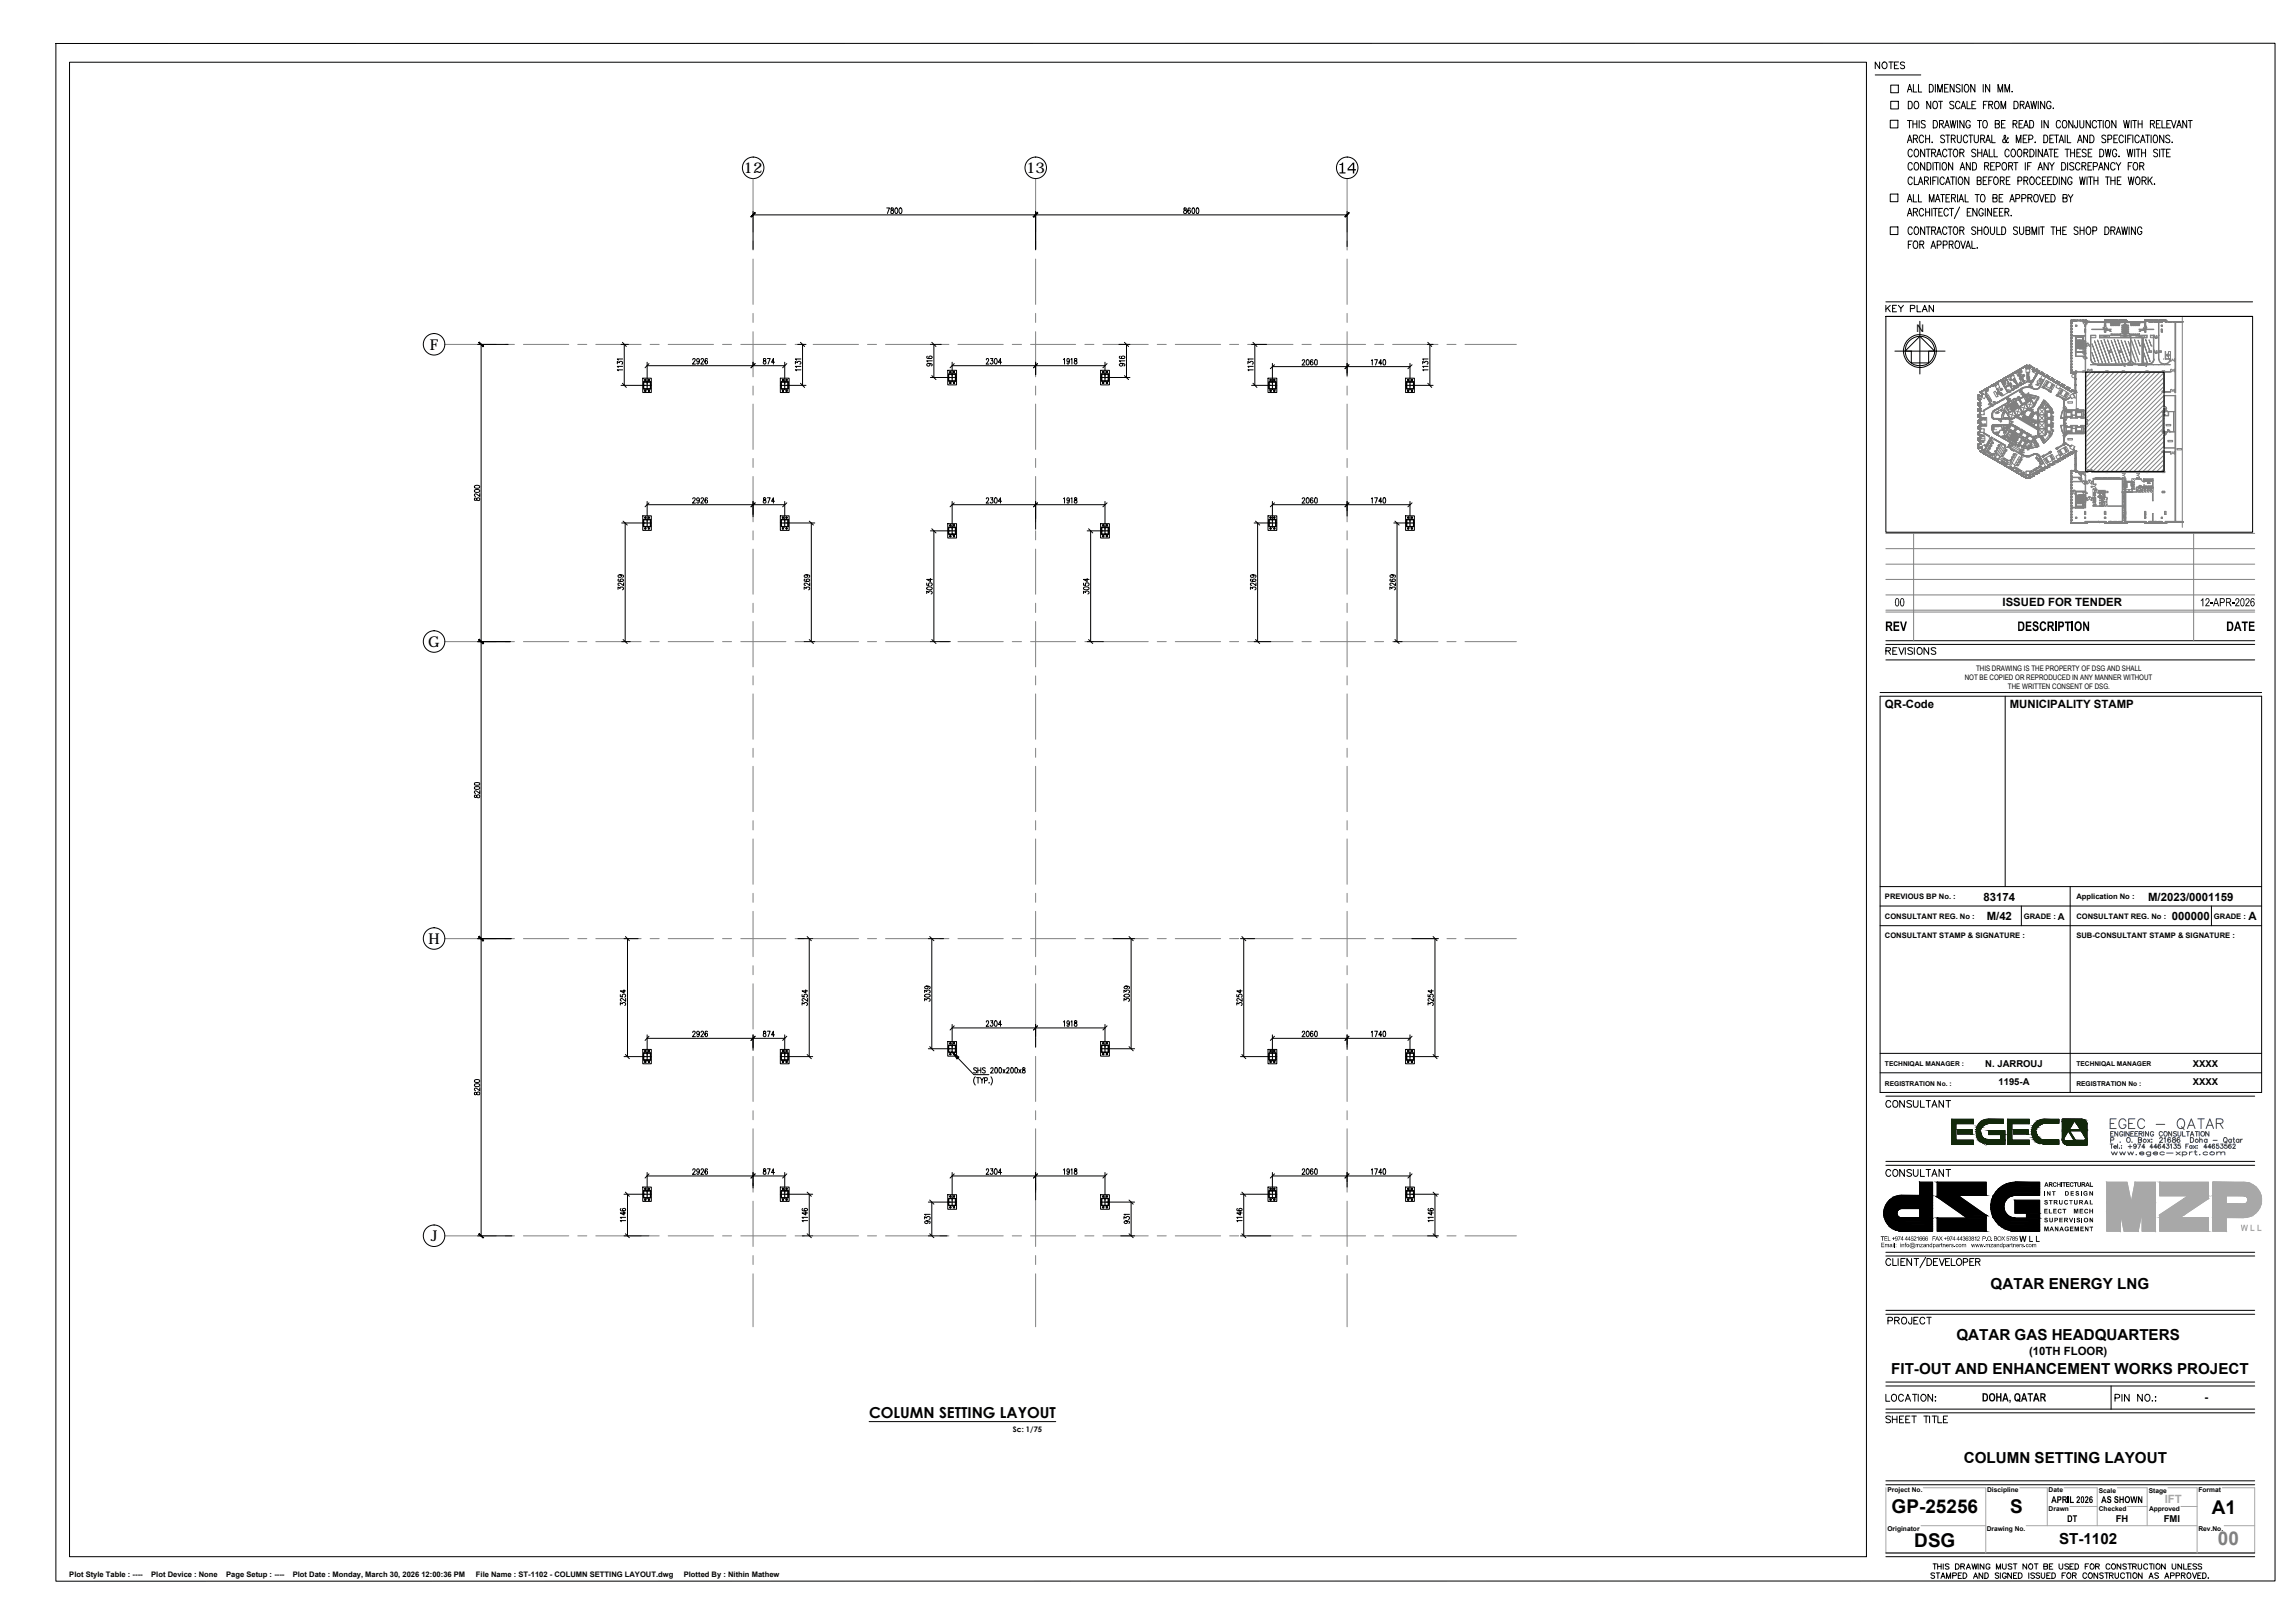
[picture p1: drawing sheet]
<svg xmlns="http://www.w3.org/2000/svg" width="420mm" height="297mm" viewBox="0 0 420 297" stroke-linecap="round" stroke-linejoin="round" font-family="sans-serif">
<defs><g id="words">
<g font-size="3.5">
<text x="346.3" y="277">GP-25256</text>
<text x="368" y="276.9">S</text>
<text x="404.9" y="277.1">A1</text>
<text x="350.5" y="283.2">DSG</text>
</g>
<text font-size="3.5" fill="#808080" x="406" y="282.7">00</text>
<g font-size="2.8">
<text x="364.4" y="235.8">QATAR ENERGY LNG</text>
<text x="358.2" y="245.3">QATAR GAS HEADQUARTERS</text>
<text x="346.2" y="251.5">FIT-OUT AND ENHANCEMENT WORKS PROJECT</text>
<text x="159.1" y="259.6">COLUMN SETTING LAYOUT</text>
<text x="359.5" y="267.8">COLUMN SETTING LAYOUT</text>
<text x="377" y="282.7">ST-1102</text>
</g>
<g font-size="2.7">
<text x="136.1" y="31.7">12</text>
<text x="187.9" y="31.7">13</text>
<text x="78.7" y="64">F</text>
<text x="78.4" y="118.4">G</text>
<text x="78.4" y="172.8">H</text>
<text x="78.9" y="227.2">J</text>
</g>
<g font-size="2.1">
<text x="366.6" y="111">ISSUED FOR TENDER</text>
<text x="345.1" y="129.6">QR-Code</text>
<text x="367.9" y="129.6">MUNICIPALITY STAMP</text>
<text x="363.1" y="164.8">83174</text>
<text x="393.3" y="164.8">M/2023/0001159</text>
<text x="363.7" y="168.4">M/42</text>
<text x="397.6" y="168.4">000000</text>
<text x="411.6" y="168.4">A</text>
<text x="371.5" y="248">(10TH FLOOR)</text>
<text x="403.6" y="256.5">-</text>
</g>
<text font-size="2.1" fill="#a8a8a8" x="396.3" y="275">IFT</text>
<text font-size="1.9" x="350.8" y="60.7">N</text>
<g font-size="1.7">
<text x="376.7" y="168.3">A</text>
<text x="363.5" y="195.3">N. JARROUJ</text>
<text x="401.5" y="195.3">XXXX</text>
<text x="365.9" y="198.6">1195-A</text>
<text x="401.5" y="198.6">XXXX</text>
<text x="387.3" y="278.6">FH</text>
<text x="396.1" y="278.6">FMI</text>
</g>
<g font-size="1.4">
<text x="359.7" y="124.4">NOT BE COPIED OR REPRODUCED IN ANY MANNER WITHOUT</text>
<text x="361.8" y="122.7">THIS DRAWING IS THE PROPERTY OF DSG AND SHALL</text>
<text x="367.6" y="126.1">THE WRITTEN CONSENT OF DSG.</text>
<text x="345.1" y="164.6">PREVIOUS BP No. :</text>
<text x="380.1" y="164.6">Application No :</text>
<text x="345.1" y="171.6">CONSULTANT STAMP &amp; SIGNATURE :</text>
<text x="345.1" y="168.2">CONSULTANT REG. No :</text>
<text x="370.5" y="168.2">GRADE :</text>
<text x="380.1" y="171.6">SUB-CONSULTANT STAMP &amp; SIGNATURE :</text>
<text x="380.1" y="168.2">CONSULTANT REG. No :</text>
<text x="405.3" y="168.2">GRADE :</text>
<text x="185.4" y="262">Sc: 1/75</text>
<text x="12.7" y="288.6">Plot Style Table : ----</text>
<text x="27.7" y="288.6">Plot Device : None</text>
<text x="41.4" y="288.6">Page Setup : ----</text>
<text x="53.6" y="288.6">Plot Date : Monday, March 30, 2026 12:00:36 PM</text>
<text x="87.1" y="288.6">File Name : ST-1102 - COLUMN SETTING LAYOUT.dwg</text>
<text x="125.2" y="288.6">Plotted By : Nithin Mathew</text>
</g>
<g font-size="1.2">
<text x="345.1" y="195.1">TECHNIQAL MANAGER :</text>
<text x="380.1" y="195.1">TECHNIQAL MANAGER</text>
<text x="345.1" y="198.7">REGISTRATION No. :</text>
<text x="380.1" y="198.7">REGISTRATION No :</text>
<text x="345.6" y="273.1">Project No.</text>
<text x="363.8" y="273.1">Discipline</text>
<text x="375.1" y="273.1">Date</text>
<text x="384.2" y="273.2">Scale</text>
<text x="393.4" y="273.2">Stage</text>
<text x="402.5" y="273.1">Format</text>
<text x="345.6" y="280.1">Originator</text>
<text x="363.7" y="280.1">Drawing No.</text>
<text x="375.1" y="276.6">Drawn</text>
<text x="384.2" y="276.6">Checked</text>
<text x="393.4" y="276.6">Approved</text>
<text x="402.5" y="280.1">Rev.No.</text>
</g>
</g></defs>
<g fill="none" stroke="#808080" stroke-width=".18">
<path d="M137.9 32.7v9.8M189.6 32.7v9.8M246.6 32.7v9.8M137.9 44.1v1.7M137.9 47.4v8.3M137.9 57.4v1.6M189.6 44.1v1.7M189.6 47.4v8.3M189.6 57.4v1.6M246.6 44.1v1.7M246.6 47.4v8.3M246.6 57.4v1.6"/>
<path d="M81.4 63h9.4M92.5 63h1.7M95.8 63h8.3M105.8 63h1.6M109.1 63h8.3M117.8 71l.2 .2h-.1M117.8 70.9v.1M117.8 70.8v.1M117.8 70.7h.1M117.8 70.6h.1M117.8 70.4v.2M117.8 70.4h.1"/>
<path d="M117.8 70.2v.1M117.8 70.1h.1M117.8 70v.1M117.8 69.9v.1M117.8 70.9h.1M117.8 70.6v.1M117.8 70.3h.1M117.8 70.1v.1M117.8 69.9h.3M118 71.2h.1M118 69.9h.1M118.1 71.2h.1"/>
<path d="M118.1 69.9h.1M118.2 71.2h.1M118.2 69.9h.1M118.3 71.2h.1M118.3 69.9h.1M118.4 69.9h.1M118.4 71.2h.1M118.5 71.2h.1M118.5 69.9h.1M118.6 71.2h.1M118.6 69.9h.1M118.7 69.9h.1"/>
<path d="M118.7 71.2h.1M118.8 71.2h.1M118.8 69.9h.1M118.9 71.2h.1M118.9 69.9h.1M119 69.9h.1M119 63h1.7M119.1 71l-.1 .2M119.1 70.9v.1M119.1 70.8v.1M119.1 70.6v.1M119.1 70.4v.1"/>
<path d="M119.1 70.1v.3M119.1 70v.1M119.1 70.7v.1M119.1 69.9h.1M122.3 63h8.3M132.3 63h1.6M135.6 63h8.3M137.9 60.7v8.3M137.9 70.7v1.6M137.9 74v8.3M143 71v.1M143 70.9v.1"/>
<path d="M143 70.8v.1M143 70.7v.1M143 70.6v.1M143 70.4v.2M143 70.4h.1M143 70.2v.1M143 70.1v.1M143 70v.1M143 71.1l.1 .1M143 71h.1M143 69.9v.1M143 69.9h.1"/>
<path d="M143.1 71.2h.1M143.1 69.9h.1M143.2 71.2h.1M143.2 69.9h.1M143.3 71.2h.1M143.3 69.9h.1M143.4 71.2h.1M143.4 69.9h.1M143.5 69.9h.1M143.5 71.2h.1M143.6 69.9h.1M143.6 71.2h.1"/>
<path d="M143.7 69.9h.1M143.7 71.2h.1M143.8 69.9h.1M143.9 71.2h.1M144 69.9h-.1h.1M144 71.2h.1M144 69.9h.1M144.1 71.2h.1M144.1 69.9h.1M144.2 69.9h.1M144.2 71.2h.1M144.3 71.1v.1"/>
<path d="M144.3 71v.1M144.3 70.9v.1M144.3 70.8h.1M144.3 70.7v.1M144.3 70.6h.1M144.3 70.4v.1M144.3 70.3v.1M144.3 70.1v.1M144.3 70.1h.1M144.3 70h.1M144.3 71.1h.1M144.3 71h.1"/>
<path d="M144.3 70.8v.1M144.3 70.6v.1M144.3 70.5h.1M144.3 70.4h.1M144.3 70v.1M144.3 69.9h.1M144.3 70.3v-.1v.1M145.6 63h1.6M148.9 63h8.3M158.8 63h1.7M162.1 63h8.3M172.1 63h1.6"/>
<path d="M173.6 68.6h.1M173.6 69.6l.1 .1M173.6 69.5l.1 .1M173.6 68.6l.1 .1M173.6 68.5h.1M173.6 69.4l.1 .1M173.6 69.3h.1M173.6 69.1l.1 .2M173.6 68.9l.1 .1M173.6 68.8h.1M173.6 68.7l.1 .1M173.6 69h.1"/>
<path d="M173.6 68.8l.1 .1M173.7 69.1h.1M173.7 68.5h.1M173.8 69.7l.1 .1M173.8 68.5h.1M173.9 68.5h.1M173.9 69.7l.1 .1M174 68.5h.1M174.1 68.5h.1M174.1 69.7v.1M174.2 69.7l.1 .1M174.2 68.5h.1"/>
<path d="M174.3 69.7l.1 .1M174.3 68.5h.1M174.4 69.7v.1M174.4 68.5h.1M174.4 69.7l.1 .1M174.5 68.5h.1M174.5 68.5h.2M174.5 69.7l.1 .1M174.6 69.7v.1M174.7 69.7v.1M174.7 68.5h.1M174.7 69.7l.1 .1"/>
<path d="M174.8 69.7l.1 .1M174.8 68.5h.1M174.9 69.7v.1M174.9 69.4v.2M174.9 68.8v.2M174.9 69.3h.1M174.9 69.7h.1M174.9 69.5v.1M174.9 69.1v.1M174.9 68.9v.2M174.9 68.7h.1M174.9 68.5v.1"/>
<path d="M174.9 69.6v.1M174.9 69v.1M175.4 63h8.3M185.3 63h1.7M188.7 63h8.2M189.6 60.7v8.3M189.6 70.7v1.6M189.6 74v8.3M198.6 63h1.7M201.6 69.6l.1 .1M201.6 69.5l.1 .1M201.6 69.6h.1"/>
<path d="M201.6 69.4h.1M201.6 69.3h.1M201.6 69.1l.1 .1M201.6 69l.1 .1M201.6 68.9l.1 .1M201.6 68.8l.1 .1M201.6 68.7l.1 .1M201.6 68.6l.1 .1M201.6 69h.1M201.6 69.6l.1 .2M201.6 69.4l.1 .1M201.6 69.2l.1 .1"/>
<path d="M201.7 68.5h.1M201.7 69.7l.1 .1M201.8 68.5h.1M201.8 69.7l.1 .1M201.9 69.7v.1M201.9 69.7l.1 .1M201.9 63h8.3M202 68.5h.1M202 69.7l.1 .1M202.1 69.7v.1M202.1 68.5h.1M202.2 69.7v.1"/>
<path d="M202.2 69.7l.1 .1M202.3 69.7v.1M202.3 68.5h.1M202.3 69.7l.1 .1M202.4 69.7l.1 .1M202.4 68.5h.1M202.5 68.5h.1M202.5 69.7l.1 .1M202.6 68.5h.1M202.6 69.7l.1 .1M202.6 68.5h.2M202.8 69.7v.1"/>
<path d="M202.8 68.5h.1M202.8 69.7l.1 .1M202.9 69.4l.1 .1M202.9 69.3h.1M202.9 69.7h.1M202.9 69.6h.1M202.9 69.5l.1 .1M202.9 69.4h.1M202.9 68.8l.1 .1M202.9 69.1l.1 .1M202.9 69l.1 .1-.1-.1M202.9 68.9l.1 .1"/>
<path d="M202.9 68.8h.1M202.9 68.7h.1M202.9 68.6h.1M202.9 68.5l.1 .1M202.9 69.2h.1M202.9 68.5h.1M211.9 63h1.6M215.2 63h8.3M225.1 63h1.7M228.4 63h8.3M232.3 71.1l.1 .1M232.3 71l.1 .1"/>
<path d="M232.3 70.9l.1 .1M232.3 70.8l.1 .1M232.3 70.7h.1M232.3 70.6h.1M232.3 70.4l.1 .1M232.3 70.4h.1M232.3 70.2l.1 .1M232.3 70.1l.1 .1M232.3 70h.1M232.3 70.3h.1M232.3 70.9h.1M232.3 70.6l.1 .1"/>
<path d="M232.3 70.5l.1 .1M232.3 70l.1 .1M232.3 69.9h.1M232.3 69.9l.1 .1M232.4 69.9h.1M232.5 71.2h.1M232.5 69.9h.1M232.6 71.2h.1M232.6 69.9h.1M232.7 71.2h.1M232.7 69.9h.1M232.8 71.2h.1"/>
<path d="M232.8 69.9h.1M232.9 71.2h.1M232.9 69.9h.1M232.9 71.2h.2M233.1 71.2h.1M233.1 69.9h.1M233.2 71.2h.1M233.2 69.9h.1M233.3 71.2h.1M233.3 69.9h.1M233.4 71.2h.1M233.4 69.9h.1"/>
<path d="M233.5 71.2h.1M233.5 69.9h.1M233.5 71.1v.1M233.5 71l.1 .1M233.5 70.8h.1M233.5 70.6l.1 .1M233.5 70.9l.1 .1M233.5 70.7h.1h-.1M233.5 70.6h.1M233.5 70.4l.1 .1M233.5 70.3l.1 .1M233.5 70.1h.1"/>
<path d="M233.5 70h.1M233.5 71.1h.1M233.5 71h.1M233.5 70.8l.1 .1M233.5 70.5h.1M233.5 70.4h.1M233.5 70.1l.1 .1M233.5 70l.1 .1M233.6 70.3l-.1-.1 .1 .1M238.4 63h1.7M241.7 63h8.3M246.6 60.7v8.3"/>
<path d="M246.6 70.7v1.6M246.6 74v8.3M251.7 63h1.6M255 63h8.3M257.5 71v.1M257.5 70.9v.1M257.5 70.8v.1M257.5 70.7h.1M257.5 70.6v.1M257.5 70.6h.1M257.5 70.4v.2M257.5 70.4h.1"/>
<path d="M257.5 70.2v.1M257.5 70.1v.1M257.5 70.1h.1M257.5 70v.1M257.5 70h.1M257.5 69.9v.1M257.5 71.1l.1 .1M257.5 71h.1M257.5 70.9h.1M257.5 70.3h.1M257.5 69.9h.1M257.6 71.2h.1"/>
<path d="M257.6 69.9h.1M257.7 71.2h.1M257.7 69.9h.1M257.8 71.2h.1M257.8 69.9h.1M257.9 71.2h.1M257.9 69.9h.1M258 69.9h.1M258 71.2h.1M258.1 71.2h.1M258.1 69.9h.1M258.2 69.9h.1"/>
<path d="M258.3 71.2h.1M258.3 69.9h.1M258.3 71.2h.2M258.4 69.9h.1M258.5 71.2h.1M258.5 69.9h.1M258.6 71.2h.1M258.6 69.9h.1h-.1M258.7 71.1v.1M258.7 69.9h.1M258.8 71v.1M258.8 70.9v.1"/>
<path d="M258.8 70.8v.1M258.8 70.7h.1M258.8 70.6v.1M258.8 70.4v.1M258.8 70.3v.1M258.8 70.2v.1M258.8 70.1h.1M258.8 70h.1M258.8 70.1v.1M258.8 70v.1M264.9 63h1.7M268.2 63h9.4"/>
<path d="M117.8 96.3l.2 .1h-.1M117.8 96.2v.1M117.8 96v.1M117.8 95.9h.1M117.8 95.8v.1M117.8 95.7v.1M117.8 95.5v.1M117.8 95.4v.1M117.8 95.2v.1M117.8 96.1h.1M117.8 95.9v.1M117.8 95.1v.1"/>
<path d="M117.8 96.2h.1M117.8 95.1h.1M117.9 95.1h.1M118 95.1h.1M118 96.4h.1M118.1 96.4h.1M118.1 95.1h.1M118.2 96.4h.1M118.2 95.1h.1M118.3 96.4h.1M118.3 95.1h.1M118.4 95.1h.1"/>
<path d="M118.4 96.4h.1M118.5 95.1h.1M118.6 96.4h.1M118.6 95.1h.1M118.7 96.4h.1M118.7 95.1h.1M118.8 96.4h.1M118.8 95.1h.1M118.9 95.1h.1M118.9 96.4h.1M119 95.1h.1M119 96.4h.1"/>
<path d="M119.1 96.2v.2M119.1 96v.2M119.1 95.9v.2M119.1 95.8h.1M119.1 95.4v.3M119.1 95.3v.1M119.1 95.2v.1M119.1 96.1v.1M119.1 95.1h.1M137.9 83.9v1.7M137.9 87.2v8.3M137.9 97.2v1.6"/>
<path d="M143 96.1h.1M143 95.9v.1M143 95.7h.1M143 95.5v.1M143 95.5h.1M143 95.3h.1M143 95.1v.1M143 96v.1M143 95.9h.1M143 95.7v.1M143 95.4v.1M143 96.2v.1"/>
<path d="M143 95.8v.1M143 95.2v.1M143 96.3l.1 .1M143 96.2h.1M143 95.1h.1M143.1 96.4h.1M143.1 95.1h.1M143.2 96.4h.1M143.2 95.1h.1M143.3 96.4h.1M143.3 95.1h.1M143.4 96.4h.1"/>
<path d="M143.4 95.1h.1M143.5 96.4h.1M143.5 95.1h.1M143.6 95.1h.1M143.6 96.4h.1M143.7 95.1h.1M143.7 96.4h.1M143.8 96.4h.1M143.8 95.1h.1M143.9 95.1h.1M143.9 96.4h.1M144 96.4h.1"/>
<path d="M144 95.1h.1M144.1 96.4h.1M144.1 95.1h.1M144.2 96.4h.1M144.3 96.2v.1M144.3 96.1h.1M144.3 95.9h.1M144.3 95.7h.1M144.3 95.4v.1M144.3 95.9v.1M144.3 96.3v.1M144.3 96v.1"/>
<path d="M144.3 95.8h.1M144.3 95.6v.1M144.3 95.5h.1M144.3 95.3v.1M144.3 95.2v.1M144.3 95.1h.1M173.6 97.7h.1M173.6 97.7l.2 .1-.1-.1M173.6 97.5l.1 .2M173.6 97.5h.1M173.6 97.3l.1 .1M173.6 97.2h.1"/>
<path d="M173.6 97.1h.1M173.6 96.9l.1 .2M173.6 96.9h.1M173.6 96.7l.1 .1M173.6 96.6l.1 .1M173.6 97.4h.1M173.6 97.2l.1 .1M173.6 97.1l.1 .1M173.6 96.6h.1M173.7 96.5v.1M173.7 96.5l.1 .1v-.1M173.8 97.7l.1 .1"/>
<path d="M173.8 96.5l.1 .1M173.9 96.5v.1M173.9 96.5l.2 .1M173.9 97.7l.1 .1M174 97.7v.1M174.1 97.7v.1M174.1 96.5v.1M174.2 97.7v.1M174.2 96.5v.1M174.2 97.7l.1 .1M174.2 96.5l.1 .1M174.3 97.7l.1 .1-.1-.1"/>
<path d="M174.3 96.5l.1 .1v-.1M174.4 97.7v.1M174.4 97.7l.1 .1M174.4 96.5l.1 .1M174.5 96.5v.1M174.5 97.7l.1 .1M174.5 96.5l.1 .1M174.6 96.5l.1 .1M174.7 97.7v.1M174.7 96.5v.1M174.7 97.7l.2 .1M174.8 96.5v.1"/>
<path d="M174.8 96.5l.1 .1M174.9 97.7v.1M174.9 97.7h.1M174.9 97.5v.1M174.9 97.3v.2M174.9 97.3v.1M174.9 97.2v.1M174.9 97.1v.1M174.9 96.6v.4M174.9 96.5v.1M189.6 83.9v1.7M189.6 87.2v8.3"/>
<path d="M189.6 97.2v1.6M201.6 97.7h.1M201.6 97.5l.1 .1M201.6 97.5h.1M201.6 97.3l.1 .1M201.6 97.2h.1M201.6 97.1h.1M201.6 96.9l.1 .1M201.6 96.9h.1M201.6 96.7l.1 .1M201.6 96.6h.1M201.6 97.7l.1 .1"/>
<path d="M201.6 97.6l.1 .1M201.6 97.4h.1M201.6 97.2l.1 .1M201.6 97.1l.1 .1M201.6 97l.1 .1M201.6 96.6l.1 .1M201.7 96.5v.1M201.7 96.6h.1M201.7 97.7l.1 .1M201.7 96.5l.1 .1M201.8 97.7l.1 .1M201.8 96.5l.1 .1"/>
<path d="M201.9 97.7v.1M201.9 96.5v.1M201.9 97.7l.1 .1M202 97.7v.1M202 96.6v-.1v.1M202 97.7l.1 .1M202 96.5l.1 .1M202.1 96.5l.1 .1M202.2 96.5l.1 .1-.1-.1M202.2 97.7v.1M202.2 97.7l.1 .1M202.3 97.7l.1 .1"/>
<path d="M202.3 96.5v.1M202.3 96.5l.1 .1M202.4 97.7l.1 .1M202.4 96.5l.1 .1M202.5 96.5v.1M202.5 97.7l.1 .1v-.1M202.6 96.6h.1M202.6 97.7l.1 .1M202.6 96.5l.2 .1M202.7 97.7v.1M202.8 97.7v.1M202.8 96.5v.1"/>
<path d="M202.8 97.7l.1 .1M202.9 97.7h.1M202.9 97.4l.1 .1M202.9 97.2l.1 .1M202.9 97.7v.1M202.9 97.5l.1 .1M202.9 97.2h.1M202.9 97.1h.1M202.9 96.9l.1 .1M202.9 96.8l.1 .1M202.9 96.7l.1 .1M202.9 96.6h.1"/>
<path d="M202.9 97.6h.1M202.9 97.5h.1M202.9 97.1l.1 .1M202.9 97h.1M202.9 96.8h.1M202.9 96.6l.1 .1M202.9 96.5l.1 .1M203 97.4l-.1-.1 .1 .1M232.3 96.2l.1 .1M232.3 96l.1 .1M232.3 95.9h.1M232.3 95.8h.1"/>
<path d="M232.3 95.7h.1M232.3 95.5v.1M232.3 95.4l.1 .1M232.3 95.3l.1 .1-.1-.1M232.3 95.2l.1 .1M232.3 96.3l.1 .1M232.3 96.1h.1M232.3 95.9l.1 .1M232.3 95.8l.1 .1M232.3 95.7l.1 .1M232.3 95.5h.1M232.3 95.1h.1"/>
<path d="M232.3 95.1l.1 .1M232.4 96.2l-.1-.1 .1 .1M232.4 95.1h.1M232.4 96.4h.1M232.5 95.1h.1M232.5 96.4h.1M232.6 96.4h.1M232.6 95.1h.1M232.7 95.1h.1M232.7 96.4h.1M232.8 96.4h.1M232.8 95.1h.1"/>
<path d="M232.9 96.4h.1M232.9 95.1h.1M232.9 96.4h.3M233.1 95.1h.1M233.2 96.4h.1M233.2 95.1h.1M233.3 96.4h.1M233.3 95.1h.1M233.4 96.4h.1M233.4 95.1h.1M233.5 96.4h.1M233.5 95.1h.1"/>
<path d="M233.5 96.3l.1 .1M233.5 96.2l.1 .1M233.5 96.1l.1 .1-.1-.1M233.5 96l.1 .1M233.5 95.9h.1M233.5 95.5h.1M233.5 95.8h.1M233.5 95.6l.1 .1M233.5 95.5l.1 .1M233.5 95.4l.1 .1M233.5 95.3h.1M233.5 95.2h.1"/>
<path d="M233.5 95.9l.1 .1M233.5 95.7h.1M233.5 95.3l.1 .1M233.5 95.2l.1 .1M246.6 83.9v1.7M246.6 87.2v8.3M246.6 97.2v1.6M257.5 95.7v.1M257.5 95.5v.1M257.5 95.1v.1M257.5 95.9v.1M257.5 95.7h.1"/>
<path d="M257.5 95.4v.1M257.5 95.3h.1M257.5 95.1h.1M257.5 96.2v.1M257.5 96.1v.1M257.5 96v.1M257.5 95.8v.1M257.5 95.2v.1M257.5 96.3l.1 .1M257.6 96.4h.1M257.6 95.1h.1M257.7 96.4h.1"/>
<path d="M257.7 95.1h.1M257.8 96.4h.1M257.8 95.1h.1M257.9 96.4h.1M257.9 95.1h.1M258 95.1h.1M258 96.4h.1M258.1 96.4h.1M258.1 95.1h.1M258.2 95.1h.1M258.3 96.4h.1M258.3 95.1h.1"/>
<path d="M258.3 96.4h.2M258.4 95.1h.1M258.5 96.4h.1M258.5 95.1h.1M258.6 96.4h.1M258.6 95.1h.1M258.7 96.4h.1M258.7 96.3l.1 .1M258.7 95.1h.1M258.8 96.3h.1M258.8 95.8h.1M258.8 95.3v.1"/>
<path d="M258.8 95.2v.1M258.8 95.9h.1M258.8 95.4v.1M258.8 95.3h.1M258.8 96.2v.1M258.8 96.1h.1M258.8 96v.1M258.8 95.6v.1M258.8 95.7h.1M258.8 95.5v.1M258.8 95.2h.1M258.8 95.9v.1"/>
<path d="M258.8 95.5h.1M345.3 97.6h67.5M350.3 97.6v19.7M401.6 97.6v19.7M81.4 117.4h9.4M92.5 117.4h1.7M95.8 117.4h8.3M105.8 117.4h1.6M109.1 117.4h8.3M119 117.4h1.7M122.3 117.4h8.3M132.3 117.4h1.6"/>
<path d="M135.6 117.4h8.3M137.9 100.5v8.3M137.9 110.4v1.7M137.9 113.7v8.3M145.6 117.4h1.6M148.9 117.4h8.3M158.8 117.4h1.7M162.1 117.4h8.3M172.1 117.4h1.6M175.4 117.4h8.3M185.3 117.4h1.7M188.7 117.4h8.2"/>
<path d="M189.6 100.5v8.3M189.6 110.4v1.7M189.6 113.7v8.3M198.6 117.4h1.7M201.9 117.4h8.3M211.9 117.4h1.6M215.2 117.4h8.3M225.1 117.4h1.7M228.4 117.4h8.3M238.4 117.4h1.7M241.7 117.4h8.3M246.6 100.5v8.3"/>
<path d="M246.6 110.4v1.7M246.6 113.7v8.3M251.7 117.4h1.6M255 117.4h8.3M264.9 117.4h1.7M268.2 117.4h9.4M345.3 112h67.5M345.3 111.7h67.5M345.3 100.4h67.5M345.3 103.3h67.5M345.3 106h67.5M345.3 108.9h67.5"/>
<path d="M137.9 123.7v1.6M137.9 127v8.3M137.9 136.9v1.7M189.6 123.7v1.6M189.6 127v8.3M189.6 136.9v1.7M246.6 123.7v1.6M246.6 127v8.3M246.6 136.9v1.7M137.9 140.3v8.2M137.9 150.2v1.7M137.9 153.5v8.3"/>
<path d="M189.6 140.3v8.2M189.6 150.2v1.7M189.6 153.5v8.3M246.6 140.3v8.2M246.6 150.2v1.7M246.6 153.5v8.3M81.4 171.8h9.4M92.5 171.8h1.7M95.8 171.8h8.3M105.8 171.8h1.6M109.1 171.8h8.3M119 171.8h1.7"/>
<path d="M122.3 171.8h8.3M132.3 171.8h1.6M135.6 171.8h8.3M137.9 163.5v1.6M137.9 166.8v8.3M137.9 176.7v1.7M145.6 171.8h1.6M148.9 171.8h8.3M158.8 171.8h1.7M162.1 171.8h8.3M172.1 171.8h1.6M175.4 171.8h8.3"/>
<path d="M185.3 171.8h1.7M188.7 171.8h8.2M189.6 163.5v1.6M189.6 166.8v8.3M189.6 176.7v1.7M198.6 171.8h1.7M201.9 171.8h8.3M211.9 171.8h1.6M215.2 171.8h8.3M225.1 171.8h1.7M228.4 171.8h8.3M238.4 171.8h1.7"/>
<path d="M241.7 171.8h8.3M246.6 163.5v1.6M246.6 166.8v8.3M246.6 176.7v1.7M251.7 171.8h1.6M255 171.8h8.3M264.9 171.8h1.7M268.2 171.8h9.4M117.8 193.9h.1M117.8 193.9l.2 .2-.1-.1M117.8 193.8h.1M117.8 193.2v.1"/>
<path d="M117.8 193.6v.2M117.8 193v.2M117.8 193.5v.1M117.8 193.4v.1M117.8 193.3h.1M117.8 193h.1M117.8 192.8v.1M117.8 193.6h.1M117.8 193.5h.1M117.8 193.3v.1M117.8 192.9h.1M117.8 192.7v.1"/>
<path d="M117.8 192.7l.1 .1M117.9 192.7h.2M118 194v.1M118 192.7h.1M118 194l.1 .1M118.1 192.7h.1M118.1 194v.1M118.1 194l.1 .1M118.2 194l.1 .1M118.2 192.7h.1M118.3 194v.1M118.3 194l.1 .1"/>
<path d="M118.3 192.7h.1M118.4 194l.1 .1M118.5 194v.1M118.5 192.7h.1M118.6 192.7h.1M118.6 194v.1M118.7 192.7h.1M118.7 194v.1M118.7 194l.1 .1M118.8 194l.1 .1M118.8 192.7h.1M118.9 194v.1"/>
<path d="M118.9 194l.1 .1M118.9 192.7h.1M119.1 193.6v.4h-.1M119.1 193.4v.2M119.1 193.3v.2M119.1 192.8v.5M119.1 192.7v.1M137.9 180v8.3M137.9 190v1.6M137.9 193.3v8.3M143 193.9l.2 .2M143 193.8h.1"/>
<path d="M143 193.6v.1M143 193.5v.1M143 193.4v.1M143 193.3h.1M143 193.2v.1M143 193v.2M143 193h.1M143 192.8v.1M143 193.6h.1M143 193.5h.1M143 193.3v.1M143 192.9h.1"/>
<path d="M143 192.7v.1M143 192.7l.1 .1M143.1 192.7h.1M143.2 194l.1 .1M143.2 192.7h.1M143.3 194l.1 .1-.1-.1M143.3 192.7h.1M143.4 194l.1 .1M143.4 192.7h.1M143.5 194v.1M143.5 192.7h.1M143.5 194l.1 .1"/>
<path d="M143.6 194v.1M143.6 192.7h.1M143.6 194l.1 .1M143.7 194v.1M143.7 192.7h.1M143.7 194l.1 .1M143.8 194v.1M143.8 192.7h.1M143.9 192.7h.1M143.9 194.1h.1M144 194v.1M144 192.7h.1"/>
<path d="M144 194l.1 .1M144.1 194l.1 .1M144.1 192.7h.1M144.2 192.7h.1M144.2 194h.1M144.3 194h.1M144.3 193.8v.2M144.3 193.8h.1M144.3 193.7h.1M144.3 193.6v.1M144.3 193.5h.1M144.3 193.4v.1"/>
<path d="M144.3 193.3v.1M144.3 193.3h.1M144.3 193.2v.1M144.3 193.2h.1M144.3 193v.1M144.3 192.9v.1M144.3 192.8v.1M144.3 193.5v.1M144.3 193.1h.1M144.3 193h.1M144.3 192.7v.1M173.6 192.4l.2 .2"/>
<path d="M173.6 192.3l.1 .1M173.6 192.2l.1 .1M173.6 192.1l.1 .1M173.6 192h.1M173.6 191.9l.1 .1M173.6 191.8h.1M173.6 191.6l.1 .1M173.6 191.5l.1 .1M173.6 191.4l.1 .1M173.6 192.4h.1M173.6 192.3h.1M173.6 192.2h.1"/>
<path d="M173.6 191.8l.1 .1M173.6 191.7h.1M173.6 191.6h.1M173.6 191.3l.1 .1M173.7 191.3h.1M173.7 192.6h.1M173.8 192.6h.2M173.8 191.3h.1M173.9 191.3h.1M173.9 191.3h.2M174.1 192.6h.1M174.1 191.3h.1"/>
<path d="M174.2 192.6h.2M174.2 191.3h.1M174.3 192.6h.1M174.3 191.3h.1M174.4 192.6h.1M174.4 191.3h.1M174.5 192.6h.1M174.5 191.3h.2M174.7 191.3h.1M174.8 191.3h.1M174.9 192.4v.2h-.2M174.9 192.2v.2"/>
<path d="M174.9 192v.1M174.9 191.9h.1M174.9 191.6v.2M174.9 191.5v.2M174.9 191.4v.1M174.9 191.3h.1M174.9 192.2v.1M189.6 180v8.3M189.6 190v1.6M189.6 193.3v8.3M201.6 192.5l.2 .1M201.6 192.4l.1 .1"/>
<path d="M201.6 192.3l.1 .1M201.6 192.2l.1 .1M201.6 192.1l.1 .1M201.6 192l.1 .1M201.6 191.9l.1 .1M201.6 192.2h.1M201.6 191.8l.1 .1M201.6 191.6l.1 .1M201.6 191.5l.1 .1M201.6 191.4l.1 .1M201.6 191.7h.1M201.7 191.3v.1"/>
<path d="M201.7 191.3h.1M201.8 192.6h.3M201.8 191.3h.1M201.9 191.3h.1M202 191.3h.1M202 191.3h.2M202.2 192.6h.1M202.2 191.3h.1M202.3 192.6h.2M202.3 191.3h.1M202.4 192.6h.2M202.4 191.3h.1"/>
<path d="M202.5 191.3h.1M202.6 192.6h.1M202.6 191.3h.1M202.6 191.3h.2M202.8 192.6h.1M202.8 191.3h.1M202.9 192.4l.1 .1M202.9 192.5v.1M202.9 192.3l.1 .1M202.9 192.2l.1 .1M202.9 191.7l.1 .1M202.9 192h.1"/>
<path d="M202.9 191.9h.1M202.9 191.6l.1 .1M202.9 191.5l.1 .1M202.9 191.4l.1 .1M202.9 192.5h.1M202.9 192.4h.1M202.9 191.8h.1M202.9 191.6h.1M202.9 191.3h.1M203 192.2l-.1-.1 .1 .1M232.3 193.9h.1M232.3 193.8h.1"/>
<path d="M232.3 193.6l.1 .1h-.1M232.3 193.5l.1 .1M232.3 193.4l.1 .1M232.3 193.3l.1 .1M232.3 193.2l.1 .1M232.3 193l.1 .1h-.1M232.3 193h.1M232.3 192.8l.1 .1M232.3 193.9l.1 .2M232.3 193.5h.1M232.3 192.7l.1 .1M232.4 192.7h.1"/>
<path d="M232.4 194v.1M232.5 194v.1M232.5 192.7h.1M232.5 194l.1 .1M232.6 194v.1M232.6 194l.1 .1M232.6 192.7h.1M232.7 194v.1M232.7 192.7h.1M232.7 194l.1 .1M232.8 194l.1 .1M232.8 192.7h.1"/>
<path d="M232.9 194l.2 .1M232.9 192.7h.1M233.1 194l.1 .1M233.1 192.7h.1M233.2 194v.1M233.2 192.7h.1M233.3 192.7h.1M233.3 194v.1M233.3 194l.1 .1M233.4 192.7h.1M233.4 194l.1 .1M233.5 194v.1"/>
<path d="M233.5 194h.1M233.5 193.5h.1M233.5 193.8l.1 .1M233.5 193.8h.1M233.5 193.6l.1 .1M233.5 193.1h.1M233.5 193.4l.1 .1M233.5 193.3h.1M233.5 193.2h.1M233.5 193l.1 .1M233.5 192.9h.1M233.5 192.9l.1 .1"/>
<path d="M233.5 192.8l.1 .1M233.5 193.9l.1 .1M233.5 193.7h.1M233.5 193.5l.1 .1M233.5 193.3l.1 .1M233.5 193.2l.1 .1M233.5 192.7l.1 .1M246.6 180v8.3M246.6 190v1.6M246.6 193.3v8.3M257.5 193.9h.1M257.5 193.8h.1"/>
<path d="M257.5 193.6v.2M257.5 193.2v.1M257.5 193.5v.1M257.5 193.4v.1M257.5 193.3v.1M257.5 193v.2M257.5 193h.1M257.5 192.8v.1M257.5 192.7v.1M257.5 193.9l.1 .2M257.5 192.7h.1M257.6 194v.1"/>
<path d="M257.6 192.7h.1M257.7 194v.1M257.7 192.7h.1M257.7 194l.1 .1M257.8 194l.1 .1M257.8 192.7h.1M257.9 194l.1 .1-.1-.1M257.9 192.7h.1M258 192.7h.1M258 194v.1M258 194l.1 .1M258.1 194l.1 .1"/>
<path d="M258.1 192.7h.1M258.2 192.7h.1M258.3 194v.1M258.3 192.7h.1M258.3 194l.2 .1M258.4 192.7h.1M258.5 194v.1M258.5 192.7h.1M258.5 194l.1 .1M258.6 194v.1M258.6 194l.1 .1M258.7 194h.1"/>
<path d="M258.7 192.7l.1 .1M258.8 193.8v.2M258.8 193.8h.1M258.8 193.6v.1M258.8 193.5h.1M258.8 193.4v.1M258.8 193.3h.1M258.8 193.2h.1M258.8 193v.1M258.8 192.9v.1M258.8 192.8v.1M258.8 193.7h.1"/>
<path d="M258.8 193.5v.1M258.8 193.3v.1M258.8 193.2v.1M258.8 193.1h.1M258.8 192.9h.1M117.8 218.9l.2 .3h-.1M117.8 218.9h.1M117.8 218.7v.1M117.8 218.6v.1M117.8 218.5v.1M117.8 218.3v.1M117.8 218.3h.1"/>
<path d="M117.8 218.1v.1M117.8 218.4v.1M117.8 218v.1M117.8 217.9l.1 .1M117.9 217.9l.2 .1M118 219.2h.1M118 217.9l.1 .1M118.1 219.2h.1M118.1 217.9v.1M118.1 217.9l.1 .1M118.2 219.2h.1M118.2 217.9l.1 .1"/>
<path d="M118.3 217.9v.1M118.3 219.2h.1M118.3 217.9l.1 .1M118.4 217.9v.1M118.4 219.2h.1M118.5 219.2h.1M118.5 217.9l.1 .1M118.6 219.2h.1M118.6 217.9l.1 .1M118.7 219.2h.1M118.7 217.9v.1M118.7 217.9l.1 .1"/>
<path d="M118.8 219.2h.1M118.8 217.9l.1 .1M118.9 219.2h.1M118.9 217.9l.1 .1M119 217.9v.1M119 219.2h.1M119.1 219.1h.1M119.1 218.9v.1M119.1 218.7v.2M119.1 218.6v.2M119.1 218.5h.1M119.1 218.1v.3"/>
<path d="M119.1 217.9v.2M119.1 219.1v.1M119.1 218.5v.1M137.9 203.3v1.6M137.9 206.6v8.3M137.9 216.5v1.7M137.9 219.8v8.3M143 218.9h.1M143 218.7h.1M143 218.1h.1M143 219l.1 .2M143 218.7v.1"/>
<path d="M143 218.6v.1M143 218.1v.1M143 218.9v.1M143 218.5v.1M143 218.3h.1M143 218.8h.1M143 218.3v.1M143 218.2h.1M143 218.4v.1M143 218v.1M143 217.9l.1 .1M143.1 217.9v.1"/>
<path d="M143.1 219.2h.1M143.1 217.9l.1 .1M143.2 219.2h.1M143.2 217.9v.1M143.2 217.9l.1 .1M143.3 219.2h.1M143.3 217.9l.1 .1M143.4 219.2h.1M143.4 217.9l.1 .1M143.5 219.2h.1M143.5 217.9v.1M143.5 217.9l.1 .1"/>
<path d="M143.6 219.2h.1M143.6 217.9v.1M143.7 219.2h.1M143.7 217.9v.1M143.8 219.2h.1M143.8 218v-.1l.1 .1M143.9 217.9l.1 .1M143.9 219.2h.1M144 219.2h.1M144 217.9v.1M144 217.9l.1 .1M144.1 219.2h.1"/>
<path d="M144.1 217.9l.1 .1M144.2 217.9v.1M144.2 219.2h.1M144.3 219.1v.1M144.3 218.9v.1M144.3 218.6v.1M144.3 218.5v.1M144.3 218.4h.1M144.3 218.2h.1M144.3 218.1h.1M144.3 217.9v.1M144.3 219.2h.1"/>
<path d="M144.3 218v.1M144.3 218.8v.1M144.3 218.7v.1M144.3 218.2v.1M144.3 218.1v.1M144.3 218.3v.1M173.6 219.9l.1 .1M173.6 219.8l.1 .1M173.6 219.6l.1 .2M173.6 219.5h.1M173.6 219.4h.1M173.7 219.4h.1"/>
<path d="M173.7 219.3h.1M173.8 219.3l.1 .1M173.9 219.3v.1M173.9 219.3l.1 .1M174 219.3l.1 .1M174.1 219.3v.1M174.2 219.3v.1M174.2 219.3l.1 .1M174.3 219.3h.1M174.4 219.3l.1 .1M174.5 219.3v.1M174.5 219.3l.1 .1"/>
<path d="M174.6 219.3l.1 .1M174.7 219.3v.1M174.8 219.3v.1M174.8 219.3l.1 .1M174.9 219.9v.4M174.9 219.8v.1M174.9 219.3v.5M189.6 203.3v1.6M189.6 206.6v8.3M189.6 216.5v1.7M189.6 219.8v8.3M201.6 219.6l.1 .2"/>
<path d="M201.6 219.7l.1 .1M201.6 219.9l.1 .1M201.6 219.8h.1M201.6 219.5h.1M201.6 219.8l.1 .1M201.7 219.4h.1M201.7 219.3l.1 .1M201.8 219.3l.1 .1M202 219.3v.1M202 219.3l.1 .1M202.1 219.3h.1M202.3 219.3l.1 .1"/>
<path d="M202.4 219.3l.1 .1M202.6 219.3v.1M202.6 219.3l.2 .1M202.8 219.3v.1M202.9 219.5h.1M202.9 219.3l.1 .1M202.9 219.7l.1 .1M202.9 219.9l.1 .1M202.9 219.8l.1 .1M202.9 219.7h.1M202.9 219.5l.1 .1h-.1M202.9 219.4l.1 .1"/>
<path d="M202.9 220h.1M232.3 219l.1 .2M232.3 218.9l.1 .1M232.3 218.9h.1M232.3 218.7l.1 .1M232.3 218.6l.1 .1M232.3 218.5l.1 .1M232.3 218.8h.1M232.3 218.3l.1 .1M232.3 218.1l.1 .1M232.3 218l.1 .1M232.3 218.2h.1"/>
<path d="M232.3 218.7h.1M232.3 217.9l.1 .1M232.4 218.4h-.1l.1 .1M232.4 217.9v.1M232.4 219.2h.1M232.5 219.2h.1M232.5 217.9v.1M232.5 217.9l.1 .1M232.6 219.2h.1M232.6 217.9v.1M232.6 217.9l.1 .1M232.7 219.2h.1"/>
<path d="M232.7 217.9l.1 .1M232.8 219.2h.1M232.8 217.9l.1 .1M232.9 217.9v.1M232.9 219.2h.1M232.9 217.9l.1 .1v-.1M233 219.2h.2M233.1 217.9v.1M233.1 217.9l.1 .1M233.2 219.2h.1M233.2 218v-.1l.1 .1M233.3 219.2h.1"/>
<path d="M233.3 217.9l.1 .1M233.4 219.2h.1M233.4 217.9l.1 .1M233.5 217.9v.1M233.5 219.2h.1M233.5 218.9l.1 .1M233.5 218.7h.1M233.5 218.8l.1 .1M233.5 218.7l.1 .1M233.5 218.6l.1 .1M233.5 218.5h.1M233.5 218.4h.1"/>
<path d="M233.5 218.2l.1 .1M233.5 218.1l.1 .1M233.5 218l.1 .1M233.5 219h.1M233.5 218.9h.1M233.5 218.3l.1 .1M233.5 218.2h.1M233.5 218.1h.1M233.5 217.9l.1 .1M233.6 219.1h-.1l.1 .1M246.6 203.3v1.6M246.6 206.6v8.3"/>
<path d="M246.6 216.5v1.7M246.6 219.8v8.3M257.5 218.8h.1M257.5 218.3v.1M257.5 218.2h.1M257.5 219l.1 .2M257.5 218.9h.1M257.5 218.3h.1M257.5 217.9v.1M257.5 218.9v.1M257.5 218.7v.1M257.5 218.7h.1"/>
<path d="M257.5 218.6v.1M257.5 218.5v.1M257.5 218.1v.1M257.5 218.1h.1M257.5 218v.1M257.5 218.4v.1M257.5 217.9l.1 .1M257.6 219.2h.1M257.6 217.9l.1 .1M257.7 219.2h.1M257.7 217.9v.1M257.7 217.9l.1 .1"/>
<path d="M257.8 219.2h.1M257.8 217.9l.1 .1M257.9 219.2h.1M257.9 217.9l.1 .1M258 217.9v.1M258 219.2h.1M258 217.9l.1 .1M258.1 219.2h.1M258.1 217.9l.1 .1M258.2 219.2h.1M258.2 217.9v.1M258.3 219.2h.1"/>
<path d="M258.3 217.9v.1M258.4 219.2h.1M258.4 218v-.1l.1 .1M258.5 219.2h.1M258.5 217.9l.1 .1M258.6 219.2h.1M258.6 217.9l.1 .1-.1-.1M258.7 219.2h.1M258.7 217.9l.1 .1M258.8 219h.1M258.8 218.9h.1M258.8 218.5h.1"/>
<path d="M258.8 218.4h.1M258.8 218.9v.1M258.8 218.8v.1M258.8 218.7v.1M258.8 218.6v.1M258.8 218.2v.2M258.8 218.1v.1M258.8 218v.1M258.8 218.7h.1M258.8 219.1v.1M81.4 226.2h9.4M92.5 226.2h1.7"/>
<path d="M95.8 226.2h8.3M105.8 226.2h1.6M109.1 226.2h8.3M119 226.2h1.7M122.3 226.2h8.3M132.3 226.2h1.6M135.6 226.2h8.3M137.9 229.8v1.6M137.9 233.1v9.7M145.6 226.2h1.6M148.9 226.2h8.3M158.8 226.2h1.7"/>
<path d="M162.1 226.2h8.3M172.1 226.2h1.6M173.6 220.6h.2h-.1M173.6 220.5l.1 .1M173.6 220.4l.1 .1M173.6 220.3l.1 .1M173.6 220.2h.1M173.6 220l.1 .1M173.8 220.6h.1M173.9 220.6h.1M174.1 220.6h.1M174.2 220.6h.1"/>
<path d="M174.3 220.6h.1M174.4 220.6h.1M174.5 220.6h.1M174.7 220.6h.1M174.8 220.6h.1M174.9 220.4v.2M175.4 226.2h8.3M185.3 226.2h1.7M188.7 226.2h8.2M189.6 229.8v1.6M189.6 233.1v9.7M198.6 226.2h1.7"/>
<path d="M201.6 220.2l.1 .1M201.6 220.5l.1 .1M201.6 220.3l.1 .1M201.6 220.4l.1 .1M201.6 220.3h.1M201.6 220l.1 .1M201.6 220.6h.1M201.6 220.1h.1M201.7 220.6h.1M201.8 220.6h.1M201.9 220.6h.1M201.9 226.2h8.3"/>
<path d="M202 220.6h.1M202.1 220.6h.1M202.2 220.6h.1M202.3 220.6h.1M202.4 220.6h.1M202.5 220.6h.1M202.6 220.6h.1M202.7 220.6h.1M202.8 220.6h.1M202.9 220l.1 .1M202.9 220.5l.1 .1M202.9 220.4l.1 .1"/>
<path d="M202.9 220.4h.1M202.9 220.3h.1M202.9 220.1l.1 .1M202.9 220.2h.1M211.9 226.2h1.6M215.2 226.2h8.3M225.1 226.2h1.7M228.4 226.2h8.3M238.4 226.2h1.7M241.7 226.2h8.3M246.6 229.8v1.6M246.6 233.1v9.7"/>
<path d="M251.7 226.2h1.6M255 226.2h8.3M264.9 226.2h1.7M268.2 226.2h9.4"/>
<circle cx="118.2" cy="69.5" r=".06"/>
<circle cx="118.2" cy="71.5" r=".06"/>
<circle cx="118.8" cy="71.5" r=".06"/>
<circle cx="118.8" cy="69.5" r=".06"/>
<circle cx="143.3" cy="69.5" r=".06"/>
<circle cx="143.3" cy="71.5" r=".06"/>
<circle cx="144" cy="71.5" r=".06"/>
<circle cx="144" cy="69.5" r=".06"/>
<circle cx="174" cy="70.1" r=".06"/>
<circle cx="174" cy="68.1" r=".06"/>
<circle cx="174.7" cy="68.1" r=".06"/>
<circle cx="174.7" cy="70.1" r=".06"/>
<circle cx="202" cy="68.1" r=".06"/>
<circle cx="202" cy="70.1" r=".06"/>
<circle cx="202.7" cy="68.1" r=".06"/>
<circle cx="202.7" cy="70.1" r=".06"/>
<circle cx="232.6" cy="71.5" r=".06"/>
<circle cx="232.6" cy="69.5" r=".06"/>
<circle cx="233.3" cy="71.5" r=".06"/>
<circle cx="233.3" cy="69.5" r=".06"/>
<circle cx="257.8" cy="69.5" r=".06"/>
<circle cx="257.8" cy="71.5" r=".06"/>
<circle cx="258.5" cy="69.5" r=".06"/>
<circle cx="258.5" cy="71.5" r=".06"/>
<circle cx="118.2" cy="96.7" r=".06"/>
<circle cx="118.2" cy="94.7" r=".06"/>
<circle cx="118.8" cy="96.7" r=".06"/>
<circle cx="118.8" cy="94.7" r=".06"/>
<circle cx="143.3" cy="94.7" r=".06"/>
<circle cx="143.3" cy="96.7" r=".06"/>
<circle cx="144" cy="94.7" r=".06"/>
<circle cx="144" cy="96.7" r=".06"/>
<circle cx="174" cy="98.1" r=".06"/>
<circle cx="174" cy="96.2" r=".06"/>
<circle cx="174.7" cy="98.1" r=".06"/>
<circle cx="174.7" cy="96.2" r=".06"/>
<circle cx="202" cy="98.1" r=".06"/>
<circle cx="202" cy="96.2" r=".06"/>
<circle cx="202.7" cy="96.2" r=".06"/>
<circle cx="202.7" cy="98.1" r=".06"/>
<circle cx="232.6" cy="94.7" r=".06"/>
<circle cx="232.6" cy="96.7" r=".06"/>
<circle cx="233.3" cy="96.7" r=".06"/>
<circle cx="233.3" cy="94.7" r=".06"/>
<circle cx="257.8" cy="94.7" r=".06"/>
<circle cx="257.8" cy="96.7" r=".06"/>
<circle cx="258.5" cy="94.7" r=".06"/>
<circle cx="258.5" cy="96.7" r=".06"/>
<circle cx="118.2" cy="194.3" r=".06"/>
<circle cx="118.2" cy="192.3" r=".06"/>
<circle cx="118.8" cy="192.3" r=".06"/>
<circle cx="118.8" cy="194.3" r=".06"/>
<circle cx="143.3" cy="192.3" r=".06"/>
<circle cx="143.3" cy="194.3" r=".06"/>
<circle cx="144" cy="194.3" r=".06"/>
<circle cx="144" cy="192.3" r=".06"/>
<circle cx="174" cy="190.9" r=".06"/>
<circle cx="174" cy="192.9" r=".06"/>
<circle cx="174.7" cy="190.9" r=".06"/>
<circle cx="174.7" cy="192.9" r=".06"/>
<circle cx="202" cy="192.9" r=".06"/>
<circle cx="202" cy="190.9" r=".06"/>
<circle cx="202.7" cy="192.9" r=".06"/>
<circle cx="202.7" cy="190.9" r=".06"/>
<circle cx="232.6" cy="194.3" r=".06"/>
<circle cx="232.6" cy="192.3" r=".06"/>
<circle cx="233.3" cy="192.3" r=".06"/>
<circle cx="233.3" cy="194.3" r=".06"/>
<circle cx="257.8" cy="194.3" r=".06"/>
<circle cx="257.8" cy="192.3" r=".06"/>
<circle cx="258.5" cy="192.3" r=".06"/>
<circle cx="258.5" cy="194.3" r=".06"/>
<circle cx="118.2" cy="217.6" r=".06"/>
<circle cx="118.2" cy="219.6" r=".06"/>
<circle cx="118.8" cy="217.6" r=".06"/>
<circle cx="118.8" cy="219.6" r=".06"/>
<circle cx="143.3" cy="217.6" r=".06"/>
<circle cx="143.3" cy="219.6" r=".06"/>
<circle cx="144" cy="219.6" r=".06"/>
<circle cx="144" cy="217.6" r=".06"/>
<circle cx="174" cy="219" r=".06"/>
<circle cx="174.7" cy="219" r=".06"/>
<circle cx="202" cy="219" r=".06"/>
<circle cx="202.7" cy="219" r=".06"/>
<circle cx="232.6" cy="217.6" r=".06"/>
<circle cx="232.6" cy="219.6" r=".06"/>
<circle cx="233.3" cy="217.6" r=".06"/>
<circle cx="233.3" cy="219.6" r=".06"/>
<circle cx="257.8" cy="219.6" r=".06"/>
<circle cx="257.8" cy="217.6" r=".06"/>
<circle cx="258.5" cy="217.6" r=".06"/>
<circle cx="258.5" cy="219.6" r=".06"/>
<circle cx="174" cy="221" r=".06"/>
<circle cx="174.7" cy="221" r=".06"/>
<circle cx="202" cy="221" r=".06"/>
<circle cx="202.7" cy="221" r=".06"/>
</g>
<g fill="none" stroke="#000" stroke-width=".18">
<path d="M10.2 8l406.3-.1v281.4l-406.3 .1zM12.7 11.4h329v273.5h-329zM346.1 15.6h1.4v1.4h-1.4zM346.1 18.5h1.4v1.4h-1.4zM349.2 16.8l.4-1.3 .4 1.3M349.4 18.5a.73 .73 0 0 1 .7 .5 .73 .73 0 0 1-.2 .9h-.5zM349.4 16.4h.5M350.3 15.5v1.3h.6M350.5 18.7l.2-.2a.72 .72 0 0 1 .6 .6 .72 .72 0 0 1-.2 .8h-.2a.72 .72 0 0 1-.4-1.2zM351.2 15.5v1.3h.6M353.2 15.5a.76 .76 0 0 1 .8 .4 .76 .76 0 0 1-.3 .9h-.5zM353.5 18.5v1.4l-.8-1.4v1.4"/>
<path d="M353.9 18.7l.2-.2a.72 .72 0 0 1 .7 .6 .72 .72 0 0 1-.3 .8h-.1a.72 .72 0 0 1-.5-1.2zM354.3 15.5v1.3M354.7 16.8v-1.3l.5 1.3 .4-1.3v1.3M354.9 18.5h.7M355.3 18.5v1.4M356 16.1h.4M356.7 15.5h-.7v1.3h.7M357.7 18.7l-.3-.2-.5 .2 .3 .4 .5 .3v.3l-.3 .2-.5-.2M357.7 15.5v1.3l-.7-1.3v1.3M358.8 18.8a.42 .42 0 0 0-.5-.2 .42 .42 0 0 0-.3 .5v.3a.42 .42 0 0 0 .3 .5 .42 .42 0 0 0 .5-.3M358.8 15.7a.37 .37 0 0 0-.4-.3 .37 .37 0 0 0-.3 .4l.1 .2 .6 .3a.32 .32 0 0 1-.2 .5h-.4l-.1-.2M359 19.9l.4-1.4 .5 1.4"/>
<path d="M359.2 19.4h.5M359.2 15.5v1.3M359.7 15.7l.2-.2a.77 .77 0 0 1 .6 .6 .77 .77 0 0 1-.4 .7 .75 .75 0 0 1-.4-1.1zM360.1 18.5v1.4h.7M361 19.2h.4M361.6 15.5v1.3l-.8-1.3v1.3M361.7 18.5h-.7v1.4h.7M363.1 15.5v1.3M363.1 19.2h.4M363.8 18.5h-.7v1.4M364.1 19.2l.6-.1v-.5l-.6-.1v1.4M364.3 15.5v1.3l-.8-1.3v1.3"/>
<path d="M364.4 19.2l.4 .7M365.4 18.6l.3-.1a.82 .82 0 0 1 0 1.4 .73 .73 0 0 1-.6-.6 .73 .73 0 0 1 .3-.7zM365.8 16.8v-1.3l.4 1.3 .4-1.3v1.3M366.3 19.9v-1.4l.5 1.4 .4-1.4v1.4M367.1 16.8v-1.3l.4 1.3 .4-1.3v1.3M368.4 16.7v.1zM368.7 18.5a.73 .73 0 0 1 .8 .5 .73 .73 0 0 1-.2 .9h-.6zM369.9 19.2l.6-.1v-.5l-.6-.1v1.4M370.2 19.2l.4 .7M370.8 19.9l.4-1.4 .4 1.4M371 19.4h.5M371.8 18.5l.3 1.4 .2-1.4 .3 1.4 .3-1.4"/>
<path d="M373.2 18.5v1.4M374.3 18.5v1.4l-.7-1.4v1.4M375.5 18.8a.42 .42 0 0 0-.5-.2 .42 .42 0 0 0-.3 .5v.3a.41 .41 0 0 0 .4 .5 .41 .41 0 0 0 .4-.5h-.3M375.9 19.8v.1zM137.9 38.7v6.9M137.9 39.3h108.7M162.3 38.1h.5l-.3 1M163.1 38.1v.3a.38 .38 0 0 1 .5 .2 .38 .38 0 0 1-.2 .5 .32 .32 0 0 1-.3-.4 .32 .32 0 0 1 .4-.3v-.3zM163.9 38.1a.51 .51 0 0 1 .5 .4 .51 .51 0 0 1-.2 .6l-.3-.2zM164.7 38.1a.51 .51 0 0 1 .5 .4 .51 .51 0 0 1-.3 .6l-.3-.2zM189.6 38.7v6.9M216.8 38.1v.3a.35 .35 0 0 1 .4 .3 .35 .35 0 0 1-.3 .4 .36 .36 0 0 1-.2-.5 .36 .36 0 0 1 .5-.2v-.3z"/>
<path d="M217.9 38.2v-.1a.51 .51 0 0 0-.5 .4 .51 .51 0 0 0 .3 .6 .28 .28 0 0 0 .3-.4 .28 .28 0 0 0-.5-.1v.1M218.3 38.1h.3v.9a.51 .51 0 0 1-.5-.3 .51 .51 0 0 1 .2-.6zM219.1 38.1h.3v.2v.6l-.1 .2-.2-.1-.1-.1zM246.6 38.7v6.4M346.1 22h1.4v1.4h-1.4zM346.1 35.5h1.4v1.4h-1.4zM349.2 37l.4-1.4 .4 1.4M349.2 26.1l.4-1.4 .4 1.4M349.2 39.5l.4-1.4 .4 1.4M349.2 22.1h.8M349.4 36.5h.5M349.4 25.7h.5"/>
<path d="M349.4 39.1h.5M349.6 22.1v1.3M350.1 32.7a.4 .4 0 0 0-.5-.3 .4 .4 0 0 0-.3 .5v.4a.39 .39 0 0 0 .3 .5 .39 .39 0 0 0 .5-.4M350.1 27.6a.4 .4 0 0 0-.5-.3 .4 .4 0 0 0-.3 .6v.3a.4 .4 0 0 0 .3 .5 .4 .4 0 0 0 .5-.3M350.1 30.1a.4 .4 0 0 0-.5-.3 .4 .4 0 0 0-.3 .5v.3a.4 .4 0 0 0 .3 .5 .4 .4 0 0 0 .5-.3M350.2 22.1v1.3M350.2 22.7h.7M350.3 35.6v1.4h.6M350.3 25.4l.7-.1v-.4l-.2-.2h-.5v1.4M350.3 38.8l.7-.1v-.4l-.7-.2v1.4M350.5 32.4v1.4h.6M350.5 27.5l.2-.2a.71 .71 0 0 1 .6 .7 .71 .71 0 0 1-.6 .7l-.3-.5z"/>
<path d="M350.5 29.9l.2-.1a.72 .72 0 0 1 .6 .5 .72 .72 0 0 1-.2 .8h-.2a.72 .72 0 0 1-.4-1.2zM350.7 25.4l.4 .7M350.7 38.8l.4 .7M350.9 22.1v1.3M351.2 35.6v1.4h.6M351.2 33.8l.4-1.4 .4 1.4M351.4 33.3h.5M351.4 22.1v1.3M352.2 25.1l-.3-.4a.77 .77 0 0 0-.6 .7 .77 .77 0 0 0 .4 .7 .36 .36 0 0 0 .5-.3M352.2 38.5l-.3-.4a.71 .71 0 0 0-.6 .7 .71 .71 0 0 0 .6 .7l.3-.3M352.3 33.1l.7-.1v-.5l-.7-.1v1.4M352.4 27.3v1.4l-.8-1.4v1.4"/>
<path d="M352.4 29.8v1.3l-.8-1.3v1.3M352.5 22.2l-.3-.1h-.4v.5l.6 .2 .1 .4-.3 .2-.5-.2M352.5 24.7v1.4M352.5 38.1v1.4M352.5 25.4h.8M352.5 38.8h.8M352.6 27.3h.8M352.7 33.1l.3 .7M352.8 29.8a.73 .73 0 0 1 .8 .4 .73 .73 0 0 1-.3 .9h-.5zM353 27.3v1.4M353.2 37v-1.4l.4 1.4 .5-1.4v1.4M353.3 24.7v1.4"/>
<path d="M353.3 38.1v1.4M353.4 32.4v1.4M353.6 28l.7-.1v-.5l-.7-.1v1.4M353.7 38.1v1.4M353.7 26v.1zM353.9 33.1h.4M353.9 29.8v1.3M353.9 22.1a.73 .73 0 0 1 .8 .4 .73 .73 0 0 1-.2 .9h-.6zM353.9 38.1h.8M354 28l.4 .7M354.1 29.8h.8M354.3 37l.4-1.4 .5 1.4"/>
<path d="M354.3 38.1v1.4M354.5 36.5h.5M354.5 32.4h-.6v1.4M354.5 29.8v1.3M354.6 28.7l.4-1.4 .4 1.4M354.7 28.2h.6M354.8 32.4v1.4M355 38.8h.4M355.1 22.7l.6-.1v-.5h-.6v1.3M355.2 29.8v1.3M355.3 35.6h.7M355.4 22.7l.4 .7"/>
<path d="M355.6 29.9l.5-.1a.82 .82 0 0 1 0 1.3 .72 .72 0 0 1-.5-1.2zM355.6 38.1h-.6v1.4h.6M355.6 35.6v1.4M356 32.7a.42 .42 0 0 0-.5-.3 .42 .42 0 0 0-.3 .5v.4a.41 .41 0 0 0 .3 .5 .41 .41 0 0 0 .5-.4M356 23.4l.4-1.3 .5 1.3M356 24.9a.37 .37 0 0 0-.4-.2 .37 .37 0 0 0-.3 .4l.1 .2 .6 .3v.3a.4 .4 0 0 1-.4 .2 .4 .4 0 0 1-.3-.2M356.2 33.8l.4-1.4 .4 1.4M356.2 22.9h.5M356.2 24.7h.7M356.3 36.2h.4M356.3 33.3h.6M356.4 27.6l-.2-.3a.71 .71 0 0 0-.6 .7 .71 .71 0 0 0 .6 .7l.2-.3"/>
<path d="M356.6 24.7v1.4M356.6 27.3h.8M356.7 38.5l-.3-.4a.71 .71 0 0 0-.5 .7 .71 .71 0 0 0 .5 .7l.3-.3M356.9 38.1h.8M356.9 35.6h-.6v1.4h.6M357 22.1l.3 1.3 .2-1.3 .3 1.3 .3-1.3M357 27.3v1.4M357.1 32.4h.8M357.2 25.4l.7-.1v-.5l-.7-.1v1.4M357.3 36.2h.6v-.6h-.6v1.4M357.3 38.1v1.4M357.5 29.8v1.3l-.8-1.3v1.3"/>
<path d="M357.5 32.4v1.4M357.6 25.4l.4 .7M357.7 36.2l.3 .8M357.8 27.4l.1-.1a.75 .75 0 0 1 .6 .6 .75 .75 0 0 1-.3 .7l-.1 .1a.77 .77 0 0 1-.3-1.3zM358.1 32.4v1.4M358.3 24.7v1l.3 .4h.3l.1-.2 .1-1.2M358.4 22.1v1.3M358.4 35.6v1.4M358.6 37l.5-1.4 .4 1.4M358.7 32.5l.1-.1a.71 .71 0 0 1 .6 .7 .71 .71 0 0 1-.6 .7 .93 .93 0 0 1-.1-1.3zM358.8 37.9l-1 2.1M358.8 28l.6-.1 .2-.2-.1-.3-.7-.1v1.4"/>
<path d="M358.8 36.5h.6M358.8 31.1l.5-1.3 .4 1.3M359 30.6h.6M359.2 28l.4 .7M359.6 22.1v1.3l-.8-1.3v1.3M359.8 35.6v1.4h.6M360.2 38.8h.4M360.2 25.1a.42 .42 0 0 0-.5-.4 .42 .42 0 0 0-.3 .6v.3a.41 .41 0 0 0 .4 .5 .41 .41 0 0 0 .4-.3M360.5 32.4v1.4l-.8-1.4v1.4M360.5 24.7h.7M360.7 22.4a.42 .42 0 0 0-.5-.3 .42 .42 0 0 0-.3 .5v.3a.41 .41 0 0 0 .4 .5 .41 .41 0 0 0 .4-.5h-.2M360.7 29.8v1.3l-.7-1.3v1.3"/>
<path d="M360.8 24.7v1.4M360.9 38.1h-.7v1.4h.7M361.1 29.8a.73 .73 0 0 1 .8 .4 .73 .73 0 0 1-.3 .9h-.5zM361.4 24.7v1a.38 .38 0 0 0 .4 .4 .38 .38 0 0 0 .4-.4v-1M361.6 35.6h.8M361.7 27.5a.38 .38 0 0 0-.5-.2 .38 .38 0 0 0-.2 .5l.7 .5a.4 .4 0 0 1-.3 .4 .4 .4 0 0 1-.4-.2M361.9 38.1v1.4l-.7-1.4v1.4M362 33.1l.6-.1 .1-.5-.7-.1v1.4l.7-.1v-.5l-.3-.1M362 35.6v1.4M362 22.1h.8M362.1 27.3v1.4M362.1 28h.7"/>
<path d="M362.4 22.1v1.3M362.6 25.4l.6-.1v-.5l-.6-.1v1.4M362.8 35.6h.3a.82 .82 0 0 1 0 1.4 .73 .73 0 0 1-.6-.6 .73 .73 0 0 1 .3-.8zM362.8 27.3v1.4M363 25.4l.3 .7M363.1 28.7l.4-1.4 .4 1.4M363.1 38.5l-.3-.4a.71 .71 0 0 0-.5 .7 .71 .71 0 0 0 .5 .7l.3-.3v-.2h-.3M363.1 33.1h.4M363.2 22.1h.3a.82 .82 0 0 1 0 1.3 .43 .43 0 0 1-.5-.5v-.5zM363.2 28.2h.6M363.3 30.4h.7l.1-.5-.8-.1v1.3M363.5 38.1v1.4"/>
<path d="M363.5 26.1l.5-1.4 .4 1.4M363.7 25.7h.6M363.7 30.4l.4 .7M363.8 32.4h-.7v1.4h.7M364.1 33.1h.4M364.2 27.3v1.4h.6M364.4 30.4h.5M364.6 38.1v1.4l-.7-1.4v1.4M364.6 24.7v1.4h.7M364.8 32.4h-.7v1.4M364.9 36.2h.6l.1-.5-.7-.1v1.4l.7-.2v-.4l-.2-.2M365 38.8h.4"/>
<path d="M365.1 32.6l.2-.2a.71 .71 0 0 1 .5 .7 .71 .71 0 0 1-.5 .7l-.3-.5zM365.1 27.3v1.4h.6M365.2 29.8h-.8v1.3h.8M365.3 22.7l.6-.1 .1-.4-.7-.1v1.3l.7-.1v-.5l-.2-.1M365.4 30.5l.7-.1 .1-.4-.1-.2h-.7v1.3M365.7 38.1h-.7v1.4h.7M366 36.2h.4M366 38.8h.5M366.2 33.1l.6-.1 .1-.5-.7-.1v1.4M366.4 22.7h.4M366.6 33.1l.3 .7M366.7 35.6h-.7v1.4h.7"/>
<path d="M366.7 29.8h.1a.73 .73 0 0 1 .6 .5 .73 .73 0 0 1-.3 .8 .72 .72 0 0 1-.7-.5 .72 .72 0 0 1 .3-.8zM366.7 38.1h-.7v1.4h.7M367.1 38.8l.6-.1v-.4l-.6-.2v1.4M367.1 22.1h-.7v1.3h.7M367.3 33.1h.4M367.4 38.8l.4 .7M367.7 25.3l-.1-.1a.8 .8 0 0 1-.9 .9v-.5l.5-.5-.1-.4-.2 .2v.4l.5 .8h.2l.1-.1M367.7 30.4h.7v-.6h-.7v1.3M367.8 27.6a.4 .4 0 0 0-.5-.3 .4 .4 0 0 0-.2 .6v.3a.4 .4 0 0 0 .2 .5 .4 .4 0 0 0 .5-.3M367.9 37l.5-1.4 .4 1.4M368 32.4h-.7v1.4h.7M368.1 36.5h.5"/>
<path d="M368.1 30.4l.4 .7M368.2 39.4h.1M368.2 27.5l.3-.2a.71 .71 0 0 1 .5 .7 .71 .71 0 0 1-.5 .7l-.3-.5zM368.5 22.7l.6-.1 .1-.4-.7-.1v1.3M368.7 29.8h.7M368.9 22.7l.4 .7M369 36.3l.7-.1v-.6h-.7v1.4M369 29.8v1.3M369.1 26.1v-1.4l.5 1.4 .4-1.4v1.4M369.4 33.1h.7v-.6l-.7-.1v1.4M369.5 27.4l.1-.1a.75 .75 0 0 1 .6 .6 .75 .75 0 0 1-.3 .7v.1a.74 .74 0 0 1-.6-.5 .74 .74 0 0 1 .2-.8zM369.6 22.7h.5"/>
<path d="M370.1 36.3l.7-.1 .1-.3-.1-.3h-.7v1.4M370.3 22.1h-.7v1.3h.7M370.4 25.4h.4M370.5 23.4l.4-1.3 .4 1.3M370.5 33.1l.7-.1v-.5l-.7-.1v1.4M370.5 28l.7-.1v-.5l-.7-.1v1.4M370.6 22.9h.6M370.8 29.8v1.3M370.9 33.1l.3 .7M370.9 28l.3 .7M371.1 24.7h-.7v1.4h.7M371.2 30.4h.4"/>
<path d="M371.2 36.2h.7l.1-.5-.8-.1v1.4M371.4 25.5l.7-.1 .1-.2-.1-.4-.7-.1v1.4M371.6 22.1a.73 .73 0 0 1 .8 .4 .73 .73 0 0 1-.3 .9h-.5zM371.6 27.3a.7 .7 0 0 1 .8 .7 .7 .7 0 0 1-.8 .7zM371.6 36.2l.4 .8M371.7 32.6l.2-.2a.71 .71 0 0 1 .6 .7 .71 .71 0 0 1-.6 .7l-.3-.5zM371.9 29.8h-.7v1.3M372.5 35.6h.1a.73 .73 0 0 1 .6 .6 .73 .73 0 0 1-.3 .7l-.3 .1a.88 .88 0 0 1-.1-1.4zM372.5 26.1h.1zM372.7 27.3v1.4M373.1 31.1l.4-1.3 .5 1.3M373.3 30.6h.5"/>
<path d="M373.4 35.6l.4 1.4 .4-1.4M373.5 32.7l-.2-.3a.71 .71 0 0 0-.6 .7 .71 .71 0 0 0 .6 .7l.2-.4M373.8 22.1v1.3M373.9 27.3v1.4l-.7-1.4v1.4M373.9 33.1h.4M374.2 28.7l.4-1.4 .4 1.4M374.2 24.7a.76 .76 0 0 1 .7 .5 .76 .76 0 0 1-.2 .9h-.5zM374.3 28.2h.5M374.5 36.2h.4M374.6 32.4h-.7v1.4h.7M374.9 33.1h.4M375 22.1v1.3l-.8-1.3v1.3"/>
<path d="M375 29.8v1.3l-.8-1.3v1.3M375.1 27.3h.8M375.2 35.6h-.7v1.4h.7M375.2 29.8l.5 .6v.7M375.3 25.4h.4M375.5 35.6h.4a.77 .77 0 0 1 0 1.4h-.4zM375.5 27.3v1.4M375.6 32.4h-.7v1.4h.7M375.9 32.4a.7 .7 0 0 1 .8 .7 .7 .7 0 0 1-.8 .7zM375.9 24.7h-.6v1.4h.6M376.1 29.8l-.4 .6M376.1 28h.4"/>
<path d="M376.1 24.7h.8M376.5 24.7v1.4M376.8 27.3h-.7v1.4h.7M377 26.1l.4-1.4 .4 1.4M377 32.4v1.4M377.1 25.7h.5M377.2 22.4a.4 .4 0 0 0-.5-.3 .4 .4 0 0 0-.2 .5v.3a.39 .39 0 0 0 .2 .5 .39 .39 0 0 0 .5-.3M377.4 29.8h.4a.77 .77 0 0 1 0 1.3h-.4zM377.7 36.2h.6l.1-.5-.7-.1v1.4l.7-.2v-.4l-.2-.2M377.8 22.1h.3a.82 .82 0 0 1 0 1.3 .43 .43 0 0 1-.5-.5v-.5zM378.1 27.3h.7M378.1 24.7v1.4"/>
<path d="M378.2 32.4v1.4l-.8-1.4v1.4M378.4 27.3v1.4M378.5 24.7v1.4h.6M378.5 29.8v1.3M378.7 35.6l.4 .6v.8M379.1 28h.7M379.1 27.3v1.4M379.3 32.7l-.2-.3a.71 .71 0 0 0-.6 .7 .71 .71 0 0 0 .6 .7l.2-.4v-.1h-.2M379.5 22.1v1.3l-.8-1.3v1.3M379.5 35.6l-.4 .6M379.7 29.9l-.3-.1-.5 .1 .2 .5 .4 .1 .2 .4-.3 .2-.5-.2M379.8 27.3v1.4"/>
<path d="M380.2 28h.4M380.4 22.1l-.1 1.2-.4 .1-.1-.5M380.4 26.1l.4-1.4 .4 1.4M380.5 25.7h.5M380.7 32.4l.3 1.4 .2-1.4 .3 1.4 .2-1.4M380.8 22.1v1.1l.3 .2 .4-.2v-1.1M380.8 30.1a.42 .42 0 0 0-.5-.3 .42 .42 0 0 0-.3 .5v.3a.42 .42 0 0 0 .3 .5 .42 .42 0 0 0 .5-.3M380.9 27.3h-.7v1.4h.7M381.2 30.4h.5l.1-.5-.6-.1v1.3M381.5 30.4l.4 .7M381.9 27.5a.37 .37 0 0 0-.4-.2 .37 .37 0 0 0-.3 .3l.1 .3 .6 .3v.3a.4 .4 0 0 1-.3 .2 .4 .4 0 0 1-.4-.2M382.1 32.4v1.4"/>
<path d="M382.2 24.7v1.4l-.7-1.4v1.4M382.3 30.4h.4M382.3 28h.4M382.3 32.4h.8M382.6 24.7a.74 .74 0 0 1 .8 .6 .74 .74 0 0 1-.4 .8h-.4zM382.7 22.1v1.3l-.8-1.3v1.3M382.7 32.4v1.4M382.9 29.8h-.6v1.3h.6M383 27.3h-.7v1.4h.7M383.2 30.5l.7-.1v-.5l-.7-.1v1.3M383.4 33.1h.7M383.4 32.4v1.4"/>
<path d="M383.8 22.4a.42 .42 0 0 0-.5-.3 .42 .42 0 0 0-.3 .5v.3a.41 .41 0 0 0 .3 .5 .41 .41 0 0 0 .5-.3M384 22.1h.8M384.1 32.4v1.4M384.2 31.1l.4-1.3 .4 1.3M384.4 30.6h.5M384.4 27.3a.73 .73 0 0 1 .8 .5 .73 .73 0 0 1-.3 .8l-.5 .1zM384.4 22.1v1.3M385 22.1v1.3M385.4 27.3l.3 1.4 .2-1.4 .3 1.4 .2-1.4M385.5 32.4h.7M385.5 24.9a.37 .37 0 0 0-.4-.2 .37 .37 0 0 0-.3 .4l.1 .2 .6 .3a.32 .32 0 0 1-.2 .5h-.4l-.1-.2M385.6 22.1h.1a.73 .73 0 0 1 .6 .5 .73 .73 0 0 1-.3 .8h-.1a.43 .43 0 0 1-.5-.5l.1-.5z"/>
<path d="M385.8 32.4v1.4M385.9 25.5l.6-.1v-.6l-.6-.1v1.4M386 29.8v1.3l-.7-1.3v1.3M386.4 33.1h.8M386.4 32.4v1.4M387 25.4h.4M387.2 30.1a.42 .42 0 0 0-.5-.3 .42 .42 0 0 0-.3 .5v.3a.42 .42 0 0 0 .3 .5 .42 .42 0 0 0 .5-.3M387.2 32.4v1.4M387.4 22.1v1.3l-.8-1.3v1.3M387.4 29.8l.4 .6v.7M387.5 27.6a.4 .4 0 0 0-.5-.3 .4 .4 0 0 0-.3 .6v.3a.41 .41 0 0 0 .4 .5 .41 .41 0 0 0 .4-.5h-.2M387.6 33.1h.5"/>
<path d="M387.7 24.7h-.7v1.4h.7M387.9 28.6h.1zM388.3 29.8l-.5 .6M388.3 32.4h-.7v1.4h.7M388.7 25.1l-.2-.4a.77 .77 0 0 0-.6 .7 .77 .77 0 0 0 .4 .7 .36 .36 0 0 0 .4-.3M388.8 22.1l.3 1.3 .2-1.3 .3 1.3 .2-1.3M389.1 24.7v1.4M389.4 27.3l.3 1.4 .3-1.4 .2 1.4 .3-1.4M389.5 25.4h.5M389.6 32.4l.3 1.4 .3-1.4 .2 1.4 .3-1.4M389.6 30.4h.4M390.2 22.1v1.3"/>
<path d="M390.2 24.7h-.7v1.4M390.3 29.8h-.7v1.3M390.4 22.1h.7M390.5 24.7v1.4M390.7 29.8h.1a.73 .73 0 0 1 .6 .5 .73 .73 0 0 1-.3 .8h-.3a.88 .88 0 0 1-.1-1.3zM390.8 22.1v1.3M390.8 27.3v1.4M391.1 27.3h.7M391.1 32.5l.2-.1a.75 .75 0 0 1 .5 .5 .75 .75 0 0 1-.2 .8l-.1 .1a.77 .77 0 0 1-.4-1.3zM391.4 22.7h.8M391.4 22.1v1.3M391.4 27.3v1.4"/>
<path d="M391.7 25.1a.42 .42 0 0 0-.6-.4 .42 .42 0 0 0-.3 .6v.3a.41 .41 0 0 0 .4 .5 .41 .41 0 0 0 .5-.3M391.7 30.4h.7l.1-.3-.1-.3h-.7v1.3M391.9 26.1l.4-1.4 .4 1.4M392 25.7h.5M392.1 28h.7M392.1 27.3v1.4M392.1 30.4l.4 .7M392.2 33.1l.6-.1 .1-.2-.1-.3-.6-.1v1.4M392.2 22.1v1.3M392.5 33.1l.4 .7M392.8 27.3v1.4M392.8 24.7h.8"/>
<path d="M393.2 24.7v1.4M393.3 32.4v1.4M393.6 33l.4 .8M393.7 22.7l.6-.1 .1-.2-.1-.3h-.6v1.3M393.8 24.7v1.4M394 32.4l-.7 .9M394.1 22.7l.3 .7M394.4 33.7h.1zM394.4 24.8l.1-.1a.78 .78 0 0 1 .6 .6 .78 .78 0 0 1-.3 .8h-.3a.98 .98 0 0 1-.1-1.3zM394.8 22.7h.4M395 27.5a.37 .37 0 0 0-.4-.2 .37 .37 0 0 0-.3 .3l.1 .3 .6 .3v.3a.4 .4 0 0 1-.4 .2 .4 .4 0 0 1-.3-.2M395.4 27.3v1.4"/>
<path d="M395.5 22.1h-.7v1.3h.7M395.6 27.3h.8M395.8 22.1v1.3h.6M396 27.3v1.4M396.1 24.7v1.4l-.7-1.4v1.4M396.6 28h.5M396.7 22.7h.4M397.2 24.9a.4 .4 0 0 0-.4-.2 .4 .4 0 0 0-.3 .4l.7 .5v.3a.43 .43 0 0 1-.7 0M397.3 27.3h-.7v1.4h.7M397.4 22.1h-.7v1.3h.7M397.5 22.1l.5 1.3 .4-1.3M397.7 26v.1z"/>
<path d="M398.5 23.4l.4-1.3 .5 1.3M398.6 22.9h.6M400.3 22.1v1.3l-.7-1.3v1.3M400.6 22.1h.7M401 22.1v1.3M345.3 55.9v1.2M345.3 57.9h67.1M345.3 55.2h67.1M345.6 56.4l.5 .7M346.1 41.5h1.4v1.4h-1.4zM346.1 55.9l-.8 .7M346.5 56.4h.4"/>
<path d="M347.2 55.9h-.7v1.2h.7M347.5 55.9l.5 .5 .5-.5M348 56.4v.7M349.4 44.7h.4M349.7 56.5l.8-.1v-.4l-.8-.1v1.2M350 44.1h-.6v1.4M350.1 41.9a.39 .39 0 0 0-.5-.4 .39 .39 0 0 0-.3 .5v.4a.4 .4 0 0 0 .3 .5 .4 .4 0 0 0 .5-.3M350.5 44.2l.1-.1a.43 .43 0 0 1 .5 .5v.4a.43 .43 0 0 1-.4 .5 .43 .43 0 0 1-.4-.5zM350.6 41.6a.66 .66 0 0 1 .7 .4 .66 .66 0 0 1-.2 .7l-.2 .2a.78 .78 0 0 1-.5-.6 .78 .78 0 0 1 .2-.7zM351 55.9v1.2h.6M351.5 44.7h.6v-.5l-.6-.1v1.4M351.8 44.7l.4 .8"/>
<path d="M351.9 57.1l.5-1.2 .4 1.2M352.1 56.6h.6M352.4 41.5v1.4l-.8-1.4v1.4M352.6 41.5h.8M353 41.5v1.4M353.5 45.5l.4-1.4 .5 1.4M353.6 42.2l.7-.1v-.5l-.7-.1v1.4M353.7 45h.5M354 55.9v1.2l-.8-1.2v1.2M354 42.2l.4 .7M354.6 42.9l.4-1.4 .4 1.4M354.7 44.8l.6-.1v-.5l-.6-.1v1.4"/>
<path d="M354.7 42.5h.6M355.8 44.8l.6-.1v-.5l-.6-.1v1.4M356.4 41.9a.38 .38 0 0 0-.6-.3 .81 .81 0 0 0 .4 1.3l.2-.3M356.6 41.5h.8M356.9 44.7h.6v-.5l-.6-.1v1.4M357 41.5v1.4M357.2 44.7l.4 .8M357.8 41.6a.43 .43 0 0 1 .5 0 .43 .43 0 0 1 .1 .4v.4a.4 .4 0 0 1-.2 .5 .4 .4 0 0 1-.5-.3l-.1-.6zM358 44.3l.2-.2a.74 .74 0 0 1 .6 .6 .74 .74 0 0 1-.3 .7l-.1 .1a.72 .72 0 0 1-.4-1.2zM358.8 42.2l.6-.1 .2-.2-.2-.3-.6-.1v1.4M359 44.1l.4 1.4 .4-1.4M359.2 42.2l.4 .7"/>
<path d="M359.9 45.5l.4-1.4 .5 1.4M360.1 45h.5M361 44.1v1.4h.6M361.7 41.7l-.1-.1a.41 .41 0 0 0-.6 .3l.7 .6a.4 .4 0 0 1-.3 .4 .4 .4 0 0 1-.4-.2M362 45.3v.2zM362.1 41.5v1.4M362.1 42.2h.7M362.8 41.5v1.4M363.4 41.6a.66 .66 0 0 1 .7 .4 .66 .66 0 0 1-.2 .7l-.2 .2a.78 .78 0 0 1-.6-.6 .78 .78 0 0 1 .3-.7zM364.4 41.5v1.2a.34 .34 0 0 0 .4 .2 .34 .34 0 0 0 .3-.2l.1-1.2M365.6 41.5v1.4h.6M366.5 41.5a.73 .73 0 0 1 .7 .5 .73 .73 0 0 1-.2 .8l-.5 .1z"/>
<path d="M369.3 41.7a.37 .37 0 0 0-.4-.2 .37 .37 0 0 0-.3 .4l.7 .5v.3a.4 .4 0 0 1-.3 .2 .4 .4 0 0 1-.4-.2M369.7 41.5l.1 1.2a.34 .34 0 0 0 .3 .2 .34 .34 0 0 0 .3-.2l.1-1.2M370.9 42.2l.6-.1v-.5l-.6-.1v1.4l.7-.1v-.5l-.2-.1M372 42.9v-1.4l.4 1.4 .5-1.4v1.4M373.3 41.5v1.4M373.5 41.5h.8M373.9 41.5v1.4M375.5 41.5h.7M375.9 41.5v1.4M376.5 42.2h.7M376.5 41.5v1.4M377.2 41.5v1.4"/>
<path d="M377.6 42.2h.5M378.3 41.5h-.7v1.4h.7M380.4 41.7a.37 .37 0 0 0-.4-.2 .37 .37 0 0 0-.3 .4l.7 .5v.3a.4 .4 0 0 1-.3 .2 .4 .4 0 0 1-.4-.2M380.8 42.2h.7M380.8 41.5v1.4M381.5 41.5v1.4M382.1 41.6a.43 .43 0 0 1 .5 0 .43 .43 0 0 1 .2 .4v.4a.44 .44 0 0 1-.5 .5 .44 .44 0 0 1-.4-.5zM383.1 42.2l.7-.1v-.5l-.7-.1v1.4M385.3 41.5h.4a.74 .74 0 0 1 .4 .9 .74 .74 0 0 1-.8 .5zM386.4 42.2l.7-.1 .1-.4-.8-.2v1.4M386.8 42.2l.4 .7M387.4 42.9l.4-1.4 .5 1.4"/>
<path d="M387.6 42.5h.5M388.4 41.5l.3 1.4 .2-1.4 .3 1.4 .3-1.4M389.8 41.5v1.4M390.9 41.5v1.4l-.7-1.4v1.4M392.1 41.9a.38 .38 0 0 0-.6-.3 .81 .81 0 0 0 .4 1.3l.2-.3v-.2h-.2M87.4 63h5.6M88.1 63v163.2M113 66.6v-.4l.4 .2v-.1a.32 .32 0 0 1 .5-.1 .32 .32 0 0 1 0 .4h-.1M113.7 63h1.3M113.7 70.5h5.5M113.9 70.1l.8 .8M113.9 62.7l.8 .7"/>
<path d="M114 67.7h-1l.2 .2M114 67.1h-1l.2 .2M114 65.7h-1l.2 .2M114.3 63v7.5M117.7 69.2h1.5v2.6h-1.5zM117.8 70v1.1l1.2 .1 .2-.1M117.8 70l.1-.2 1.1 .1 .2 .1M117.8 70l.1 1.1M117.9 71.2h1.1M117.9 69.9h1.1M117.9 69.9l-.1 .1M118 69.6h.2"/>
<path d="M118 71.5h.2M118.1 69.6l.1-.1zM118.1 69.5v-.1l.1 .2zM118.1 71.5l.1 .1zM118.1 71.5v-.1l.1 .2zM118.1 69.4v.2M118.1 71.4v.2M118.5 66.3v5M118.5 66.9h25.2M118.7 69.6h.2M118.7 71.5h.2M118.7 69.5l.2 .1z"/>
<path d="M118.8 69.4v.2zM118.8 71.4v.2zM118.8 69.4v.2M118.8 71.4v.2M118.8 66.5l-.7 .8M119 69.9l.1 .1M119.1 70l-.1 1.1M126.8 65.9a.24 .24 0 0 1 .3-.3 .24 .24 0 0 1 .1 .4l-.4 .6h.5M128 66l-.1 .2a.28 .28 0 0 1-.4-.3 .28 .28 0 0 1 .5-.2v.7l-.2 .2-.2-.1M128.3 65.9l.2-.3 .3 .1v.2l-.5 .7h.5M129.5 65.7l-.2-.1a.63 .63 0 0 0 0 1 .3 .3 0 0 0 .3-.4 .3 .3 0 0 0-.5-.1v.2M137.9 66.3v.5"/>
<path d="M138.2 66.5l-.7 .8M139.8 65.7v.3a.38 .38 0 0 1 .4 .2 .38 .38 0 0 1-.1 .4 .32 .32 0 0 1-.4-.3 .32 .32 0 0 1 .4-.3l.1-.3zM140.5 65.6h.5l-.4 1M141.8 66.3h-.5l.3-.7v1M142.9 69.2h1.6v2.6h-1.6zM142.9 70.5h4.7M143 70v1.1M143 70l.1-.2 1.1 .1 .1 .1M143 70l.1 1.1 1.1 .1 .1-.1M143.1 71.1h.1M143.1 71.2h1.1M143.1 69.9h1.1"/>
<path d="M143.1 69.9v.1M143.2 69.6h.3M143.2 71.5h.3M143.2 71.5l.1-.1 .1 .2zM143.3 71.5l.1 .1zM143.3 69.5l.1 .1zM143.3 69.4v.2zM143.3 69.4v.2M143.3 71.4v.2M143.7 66.3v5M143.9 69.6h.2M143.9 71.5h.2"/>
<path d="M143.9 71.5h.1v.1zM143.9 71.5l.1-.1v.2zM144 69.5v.1h-.1zM144 69.4v.2zM144 69.4v.2M144 71.4v.2M144 66.5l-.7 .8M144.2 69.9l.1 .1M144.3 70v1.1M144.3 70l-.1 1.1M145.6 66.6v-.4l.4 .2a.3 .3 0 0 1 .4-.2 .3 .3 0 0 1 .1 .4h-.1M146 63h1.6"/>
<path d="M146.5 70.1l.8 .8M146.5 62.7l.8 .7M146.6 67.7h-1l.2 .2M146.6 67.1h-1l.2 .2M146.6 65.7h-1l.2 .2M146.9 63v7.5M169.8 65.2l-.1 .2a.63 .63 0 0 0 1 0 .31 .31 0 0 0-.4-.2 .31 .31 0 0 0-.2 .3l.2 .1M170 66.5l.3 .2a.29 .29 0 0 1-.4 .3 .29 .29 0 0 1-.1-.5h.7l.2 .2-.2 .3M170.3 69.1h4.8M170.3 63h2M170.6 68.7l.8 .8M170.6 62.7l.8 .7"/>
<path d="M170.7 66h-1l.2 .3M171 63v6.1M173.5 67.8h1.6v2.6h-1.6zM173.6 68.5v1.2M173.7 68.5h1.2v1.2h-1.2M173.8 68.5h1.1M173.8 68.4l-.1 .1v1.2l1.2 .1 .1-.1M173.8 68.1h.3M173.8 70.1h.3M173.9 68.1l.2 .1zM173.9 70.1h.2zM173.9 68.1l.1 .1z"/>
<path d="M173.9 70.1h.1zM174 68v.2M174 70v.2M174.3 66.3v3.6M174.3 66.9h28M174.5 68.1h.2M174.5 70.1h.2M174.6 68.1l.1 .1zM174.6 70.1h.1zM174.7 68v.2M174.7 70v.2M174.7 66.5l-.8 .8"/>
<path d="M174.9 68.4l.1 .1M180.6 65.9v-.2a.28 .28 0 0 1 .4 0 .28 .28 0 0 1-.1 .4l-.4 .5h.5M181.3 65.6h.5l-.2 .4a.3 .3 0 0 1 .2 .4 .3 .3 0 0 1-.5 .1v-.1M182.1 65.7a.51 .51 0 0 1 .5 .4 .51 .51 0 0 1-.2 .5l-.3-.2zM183.4 66.3h-.6l.4-.7v1M189.6 66.3v2.3M189.9 66.5l-.7 .8M194.7 65.8l.2-.2v1M195.8 66l-.1 .2a.27 .27 0 0 1-.4-.3 .27 .27 0 0 1 .4-.2v.8l-.2 .1-.1-.1M196.1 65.8l.1-.2v1M196.8 65.7v.3a.38 .38 0 0 1 .3 .2 .38 .38 0 0 1-.1 .4 .32 .32 0 0 1-.4-.3 .32 .32 0 0 1 .4-.3l.1-.3zM201.5 67.8h1.6v2.6h-1.6z"/>
<path d="M201.5 69.1h5.4M201.6 68.5v1.2M201.7 68.5h1.1M201.8 68.4l-.1 .1M201.8 68.1h.3M201.8 70.1h.3M201.9 68.1l.1 .1zM201.9 70.1h.1zM201.9 68.1h.1zM202 68v.2M202 70v.2M202.3 66.3v3.6"/>
<path d="M202.5 68.1h.3M202.5 70.1h.3M202.6 68.1l.1 .1zM202.6 70.1h.1zM202.6 68v.2M202.6 70v.2M202.7 66.5l-.8 .8M202.9 68.4l.1 .1-.1 1.2-1.1 .1-.1-.1M202.9 68.5v1.2M202.9 68.5h-1.2v1.2h1.2M204.8 63h2.1M205.1 65.2l-.2 .2a.63 .63 0 0 0 1 0 .28 .28 0 0 0-.4-.2 .28 .28 0 0 0 0 .4h.1"/>
<path d="M205.3 66.5l.2 .1a.27 .27 0 0 1-.1 .4 .27 .27 0 0 1-.3-.1 .27 .27 0 0 1 0-.4l.8 .1v.3l-.1 .1M205.9 68.7l.7 .8M205.9 62.7l.7 .7M205.9 66h-1l.2 .3M206.2 63v6.1M228.5 66.6v-.4l.3 .2v-.1a.32 .32 0 0 1 .5-.1 .32 .32 0 0 1 0 .4M229.1 63h2.8M229.1 70.5h4.7M229.4 70.1l.7 .8M229.4 62.7l.7 .7M229.4 67.7h-.9l.1 .2M229.4 67.1h-.9l.1 .2"/>
<path d="M229.4 65.7h-.9l.1 .2M229.7 63v7.5M232.1 69.2h1.7v2.6h-1.7zM232.3 70v1.1M232.3 70l.1-.2 1.1 .1 .1 .1M232.4 70v1.1M232.4 71.2h1.1M232.4 69.9h1.1M232.4 69.9v.1M232.5 69.6h.2M232.5 71.5h.2M232.5 69.5l.1-.1 .1 .2z"/>
<path d="M232.5 71.5l.1-.1 .1 .2zM232.6 69.5v.1zM232.6 71.5v.1zM232.6 69.4v.2M232.6 71.4v.2M232.9 66.5v4.8M232.9 67.1h25.2M233.2 69.6h.2M233.2 71.5h.2M233.2 69.5l.1-.1 .1 .2zM233.2 71.5l.1-.1 .1 .2zM233.2 69.5l.1 .1z"/>
<path d="M233.2 71.5l.1 .1zM233.3 69.4v.2M233.3 71.4v.2M233.3 66.8l-.7 .7M233.5 69.9l.1 .1M233.5 70v1.1M233.6 70v1.1l-1.2 .1-.1-.1M238.4 66a.23 .23 0 0 1 .3-.2 .23 .23 0 0 1 .1 .4l-.4 .6h.5M239.3 65.9v-.1a.52 .52 0 0 1 .4 .5 .52 .52 0 0 1-.4 .5l-.2-.4zM240.4 66l-.2-.2a.56 .56 0 0 0-.1 1 .32 .32 0 0 0 .3-.3 .32 .32 0 0 0-.3-.3l-.2 .3M240.8 65.9l.1-.1 .3 .2v.6l-.3 .2-.2-.2zM246.6 66.5v2.2"/>
<path d="M247 66.8l-.8 .7M251.1 66l.1-.2v1M251.7 65.8h.5l-.4 1M253 66.5h-.6l.4-.7v1M253.3 65.9l.2-.1 .1 .2v.6l-.1 .2-.3-.2zM257.3 69.2h1.6v2.6h-1.6zM257.3 70.5h5.1M257.5 70l.1-.2 1.1 .1 .1 .1M257.5 70v1.1l.1 .1 1.2-.1v-1.1M257.5 70l.1 1.1M257.6 71.2h1.1M257.6 69.9h1.1"/>
<path d="M257.6 69.9l-.1 .1M257.7 69.6h.2M257.7 71.5h.2M257.8 69.4v.2zM257.8 71.4v.2zM257.8 69.4v.2M257.8 71.4v.2M258.1 66.5v4.8M258.3 69.6h.3M258.3 71.5h.3M258.4 69.5l.1-.1 .1 .2zM258.4 71.5l.1-.1 .1 .2z"/>
<path d="M258.4 71.5l.1 .1zM258.5 69.5v.1zM258.5 69.4v.2M258.5 71.4v.2M258.5 66.8l-.7 .7M258.7 69.9l.1 .1M258.8 70l-.1 1.1M260.5 66.6v-.4l.3 .2a.29 .29 0 0 1 .5-.3 .28 .28 0 0 1 0 .5M261.3 63h1.1M261.4 70.1l.7 .8M261.4 62.7l.7 .7M261.4 67.7h-.9l.1 .2"/>
<path d="M261.4 67.1h-.9l.1 .2M261.4 65.7h-.9l.1 .2M261.8 63v7.5M86.9 91.2v.4h.3a.38 .38 0 0 1 .2-.4 .38 .38 0 0 1 .4 .1v.1a.32 .32 0 0 1-.4 .2 .32 .32 0 0 1-.2-.4zM86.9 89.7l.5-.1 .4 .2a.52 .52 0 0 1-.5 .3 .52 .52 0 0 1-.4-.3zM86.9 88.9l.5-.1 .4 .2a.52 .52 0 0 1-.5 .4 .52 .52 0 0 1-.4-.4zM87.8 90.3v.5l-.6-.4h-.3v.3l.2 .1M113.8 95.7h5.4M114.1 95.4l.7 .7M114.5 95.7v21.7M117.7 94.4h1.5v2.7h-1.5zM117.9 95.1h1.2v1.2h-1.2z"/>
<path d="M117.9 95.1h1.1M117.9 95l-.1 .2v1.2h1.2l.2-.1M118 94.7h.2M118 96.7h.2M118.1 94.7l.1 .1zM118.1 96.7h.1zM118.1 96.7l.1 .1zM118.1 94.6v.3M118.1 96.6v.3M118.5 91.8v4.7M118.5 92.4h25.2M118.7 94.7h.2"/>
<path d="M118.7 96.7h.2M118.7 94.7h.2zM118.7 94.7l.2 .1zM118.7 96.7h.2zM118.8 96.6v.2zM118.8 94.6v.3M118.8 96.6v.3M118.8 92l-.7 .8M119 95l.2 .1M126.8 91.3a.24 .24 0 0 1 .3-.2 .24 .24 0 0 1 .1 .4l-.4 .6h.5M128 91.4l-.2 .3a.3 .3 0 0 1-.3-.3 .3 .3 0 0 1 .3-.3 .55 .55 0 0 1 .2 .5 .55 .55 0 0 1-.3 .5l-.1-.2M128.3 91.3l.2-.2 .3 .2-.5 .8h.5"/>
<path d="M129.5 91.2l-.2-.1a.59 .59 0 0 0 0 1 .29 .29 0 0 0 .2-.4 .29 .29 0 0 0-.4-.2v.2M137.9 91.8v2.8M138.2 92l-.7 .8M139.8 91.1v.3a.38 .38 0 0 1 .4 .2 .38 .38 0 0 1-.1 .5h-.2a.32 .32 0 0 1-.2-.4 .32 .32 0 0 1 .4-.2l.1-.4zM140.5 91.1h.5l-.4 1M141.8 91.7h-.5l.3-.6v1M142.9 94.4h1.6v2.7h-1.6zM142.9 95.7h6.3M143 95.2v1.1M143.1 95.1l1.2 .1v1.1h-1.2M143.1 95.1h1.1M143.1 95l-.1 .2 .1 1.2h1.1l.1-.1"/>
<path d="M143.2 94.7h.3M143.2 96.7h.3M143.2 94.7l.2 .1zM143.2 96.7l.2 .1zM143.3 94.7l.1 .1zM143.3 96.7l.1 .1zM143.3 94.6v.3M143.3 96.6v.3M143.7 91.8v4.7M143.9 94.7h.2M143.9 96.7h.2M143.9 94.7l.1 .1z"/>
<path d="M143.9 96.7h.1zM143.9 96.7l.1 .1zM144 94.6v.3M144 96.6v.3M144 92l-.7 .8M144.2 95l.1 .1M144.3 95.2v1.1M148.2 95.4l.7 .7M148.5 95.7v21.7M170.3 97.2h4.8M170.6 96.8l.8 .7M171 97.2v20.2"/>
<path d="M173.5 95.8h1.6v2.7h-1.6zM173.6 96.6v1.1M173.7 96.6v1.1M173.7 97.7l.1 .1M173.7 96.6l.1-.1h1.1l.1 .1M173.7 97.7h1.2M173.8 97.8h1.1M173.8 96.6h1.1M173.8 96.5l-.1 .1M173.8 96.2h.3M173.8 98.2h.3M173.9 96.1h.2v.1h-.2z"/>
<path d="M173.9 98.1h.2v.1h-.2zM173.9 96.1l.1 .1zM173.9 98.1l.1 .1zM174 96.1v.2M174 98v.3M174.3 97.7h.1M174.3 91.8v5.8M174.3 97.7v.3M174.3 92.4h28M174.5 96.2h.2M174.5 98.2h.2M174.6 96.2l.1-.1z"/>
<path d="M174.6 96.1h.1v.2zM174.6 98.2l.1-.1zM174.6 98.1h.1v.2zM174.7 96.1v.2M174.7 98v.3M174.7 92l-.8 .8M174.9 96.5v.1M174.9 96.6v1.1M175 97.7l-.1 .1M180.6 91.3v-.2a.28 .28 0 0 1 .4 .1 .28 .28 0 0 1-.1 .4l-.4 .5h.5M181.3 91.1h.5l-.2 .4a.31 .31 0 0 1 .2 .4 .31 .31 0 0 1-.5 .1v-.1M182.1 91.1h.2a.54 .54 0 0 1 .3 .5 .54 .54 0 0 1-.3 .5l-.2-.2-.1-.2z"/>
<path d="M183.4 91.7h-.6l.4-.6v1M189.6 91.8v5.1M189.9 92l-.7 .8M194.7 91.3l.2-.2v1M195.8 91.4l-.2 .3a.3 .3 0 0 1-.3-.3 .3 .3 0 0 1 .3-.3l.2 .3-.1 .5-.1 .2-.2-.2M196.1 91.3l.1-.2v1M196.8 91.1v.3a.38 .38 0 0 1 .3 .2 .38 .38 0 0 1-.1 .5h-.2a.32 .32 0 0 1-.1-.4 .32 .32 0 0 1 .3-.2l.1-.4zM199 97.2h4.1M199.3 96.8l.8 .7M199.7 97.2v20.2M201.5 95.8h1.6v2.7h-1.6zM201.6 96.6v1.1"/>
<path d="M201.7 97.7l.1 .1M201.7 96.6l.1-.1h1l.2 .1M201.7 96.6v1.1M201.7 97.7h1.2M201.7 97.8h1.1M201.7 96.6h1.1M201.8 96.5l-.1 .1M201.8 96.2h.3M201.8 98.2h.3M201.9 96.1h.1v.1h-.1zM201.9 98.1h.1v.1h-.1zM201.9 96.1l.1 .1z"/>
<path d="M201.9 98.1l.1 .1zM202 96.1v.2M202 98v.3M202.3 97.7h.1M202.3 91.8v5.8M202.3 97.7v.3M202.5 96.2h.3M202.5 98.2h.3M202.6 96.1h.1v.1h-.1zM202.6 98.1h.1v.1h-.1zM202.6 96.1l.1 .1zM202.6 98.1l.1 .1z"/>
<path d="M202.6 96.1v.2M202.6 98v.3M202.7 92l-.8 .8M202.9 96.5v.1M202.9 96.6v1.1M203 96.6v1.1M203 97.7l-.1 .1M229.6 95.7h4.2M229.9 95.4l.7 .7M230.2 95.7v21.7M232.1 94.4h1.7v2.7h-1.7zM232.3 95.2v1.1"/>
<path d="M232.4 95.1h1.2v1.2h-1.2zM232.4 95.1h1.1M232.4 95l-.1 .1M232.5 94.7h.2M232.5 96.7h.2M232.5 94.7l.2 .1zM232.5 96.7l.2 .1zM232.6 94.7v.1zM232.6 96.7v.1zM232.6 94.6v.3M232.6 96.6v.3M232.9 91.8v4.7"/>
<path d="M232.9 92.4h25.2M233.2 94.7h.2M233.2 96.7h.2M233.2 94.7l.2 .1zM233.2 96.7l.2 .1zM233.2 94.7l.1 .1zM233.2 96.7l.1 .1zM233.3 94.6v.3M233.3 96.6v.3M233.3 92l-.7 .8M233.5 95l.1 .2v1.2h-1.2l-.1-.1M238.4 91.3a.24 .24 0 0 1 .3-.2 .24 .24 0 0 1 .1 .4l-.4 .6h.5"/>
<path d="M239.3 91.1a.52 .52 0 0 1 .4 .5 .52 .52 0 0 1-.4 .5l-.2-.4zM240.4 91.2l-.2-.1a.56 .56 0 0 0-.1 1 .3 .3 0 0 0 .3-.3 .3 .3 0 0 0-.3-.3l-.2 .2M240.8 91.1h.3l.1 .2v.6l-.3 .2-.2-.2zM246.6 91.8v2.6M247 92l-.8 .8M251.1 91.3l.1-.2v1M251.7 91.1h.5l-.4 1M253 91.7h-.6l.4-.6v1M253.3 91.1h.3v.2v.6l-.1 .2-.3-.2zM255.2 95.7h3.7M255.4 95.4l.7 .7M255.8 95.7v21.7"/>
<path d="M257.3 94.4h1.6v2.7h-1.6zM257.6 95.1h1.2v1.2h-1.2zM257.6 95.1h1.1M257.6 95l-.1 .2v1.2h1.2l.1-.1v-1.1l-.1-.2M257.7 94.7h.2M257.7 96.7h.2M257.8 94.7h.1zM257.8 94.7l.1 .1zM257.8 96.7h.1zM257.8 96.7l.1 .1zM257.8 94.6v.3M257.8 96.6v.3"/>
<path d="M258.1 91.8v4.7M258.3 94.7h.3M258.3 96.7h.3M258.4 94.7l.2 .1zM258.4 96.7l.2 .1zM258.4 94.7l.1 .1zM258.4 96.7l.1 .1zM258.5 94.6v.3M258.5 96.6v.3M258.5 92l-.7 .8M87.4 117.4h6M113.1 107.9v-.5l.4 .3a.3 .3 0 0 1 .5-.3 .3 .3 0 0 1-.1 .6"/>
<path d="M113.3 106l-.2 .2a.63 .63 0 0 0 1.1 0 .31 .31 0 0 0-.4-.2 .31 .31 0 0 0-.2 .3l.2 .1M113.5 105.2l.2 .1a.27 .27 0 0 1-.2 .4 .27 .27 0 0 1-.2-.5l.8 .1 .1 .2-.2 .2M113.8 117.4h1.6M114.1 117.1l.7 .7M114.2 106.7v.5l-.7-.5h-.3l-.1 .3 .3 .1M147.2 107.9v-.5l.4 .3a.3 .3 0 0 1 .4-.3 .3 .3 0 0 1 0 .6M147.2 117.4h2M147.4 106h-.1l-.1 .2a.63 .63 0 0 0 1 0 .31 .31 0 0 0-.3-.2 .31 .31 0 0 0-.3 .3l.3 .1M147.6 105.2l.2 .1a.29 .29 0 0 1-.3 .4 .29 .29 0 0 1-.2-.4h.9v.3l-.1 .1M148.2 117.1l.7 .7M148.2 106.7v.5l-.6-.5-.3 .1v.3h.2M169.7 108.6v-.4l.3 .3a.3 .3 0 0 1 .5-.3 .3 .3 0 0 1 0 .5"/>
<path d="M169.7 106.7v.4h.4a.29 .29 0 0 1 0-.3 .29 .29 0 0 1 .4 0 .29 .29 0 0 1 0 .3v.1M169.7 107.5l.5-.1 .5 .3a.58 .58 0 0 1-1 0zM170.3 105.9v.5l-.6-.4h1M170.3 117.4h3.7M170.6 117.1l.8 .7M198.4 108.6v-.4l.3 .3a.3 .3 0 0 1 .5-.3 .3 .3 0 0 1 0 .5M198.4 106.7v.4h.4a.29 .29 0 0 1 0-.3 .29 .29 0 0 1 .4 0 .29 .29 0 0 1 0 .3v.1M198.4 107.5a.51 .51 0 0 1 .6-.2 .51 .51 0 0 1 .3 .5 .51 .51 0 0 1-.5 .2 .51 .51 0 0 1-.4-.5zM199 105.9v.5l-.6-.4h1M199 117.4h3M199.3 117.1l.8 .7M228.9 107.9v-.5l.4 .3a.3 .3 0 0 1 .5-.3 .3 .3 0 0 1-.1 .6"/>
<path d="M229.1 106h-.1l-.1 .2a.63 .63 0 0 0 1 0 .31 .31 0 0 0-.3-.2 .31 .31 0 0 0-.3 .3l.3 .1M229.3 105.2l.2 .1a.29 .29 0 0 1-.3 .4 .29 .29 0 0 1-.2-.4h.9v.2l-.1 .2M229.6 117.4h3M229.9 117.1l.7 .7M229.9 106.7v.5l-.6-.5-.3 .1v.3h.2M254.5 107.9v-.5l.3 .3a.31 .31 0 0 1 .5-.3 .31 .31 0 0 1 0 .6M254.6 106l-.1 .1a.6 .6 0 0 0 1 .1 .31 .31 0 0 0-.4-.2 .31 .31 0 0 0-.2 .3l.2 .1M254.8 105.2l.3 .2a.29 .29 0 0 1-.4 .3 .29 .29 0 0 1-.2-.4h.9l-.1 .4M255.2 117.4h1.5M255.4 117.1l.7 .7M255.5 106.7v.5l-.5-.4-.4-.1-.1 .3 .2 .1M345.3 119.1l.8-.1v-.4l-.8-.1v1.3"/>
<path d="M345.3 117.9h67.5M345.3 117.3h67.5M345.7 119.1l.4 .7M346.5 119.1h.5M347.3 118.5h-.8v1.3h.8M347.6 118.5l.5 1.3 .5-1.3M348.8 118.5v1.3M350.1 118.7l-.3-.2-.5 .2 .1 .3 .6 .2 .1 .2v.2l-.3 .2-.5-.2M350.5 118.5v1.3M351.1 118.7l.1-.1a.59 .59 0 0 1 .7 .5 .59 .59 0 0 1-.7 .6l-.2-.4zM353.1 118.5v1.3l-.9-1.3v1.3M354.4 118.7l-.3-.2-.5 .2 .1 .3 .6 .2 .1 .2v.2l-.3 .2-.5-.2"/>
<path d="M345.3 120.8h67.5M86.9 145.5v.4h.3a.41 .41 0 0 1 .1-.4 .41 .41 0 0 1 .5 0v.3a.31 .31 0 0 1-.4 .2 .31 .31 0 0 1-.2-.4zM86.9 144.1l.8-.1 .1 .2a.54 .54 0 0 1-.5 .3 .54 .54 0 0 1-.4-.3zM86.9 143.3h.8l.1 .2-.1 .2h-.7l-.1-.2zM87.8 144.7v.5l-.8-.5-.1 .4 .2 .1M87.4 171.8h6.2M114.2 171.8h2.6M114.5 171.4l.7 .8M114.9 171.8v21.6M146.1 171.8h2.7M147.8 171.4l.7 .8M148.2 171.8v21.6"/>
<path d="M170 171.8h2.7M170.2 171.4l.8 .8M170.6 171.8v20.1M203.8 171.8h3.9M206.7 171.4l.8 .8M207.1 171.8v20.1M227.1 171.8h2.6M227.4 171.4l.7 .8M227.7 171.8v21.6M258.5 171.8h4.8M262.4 171.4l.7 .8M262.7 171.8v21.6"/>
<path d="M86.9 199.9v.4h.3a.38 .38 0 0 1 .2-.4 .38 .38 0 0 1 .4 .1v.2a.37 .37 0 0 1-.4 .1 .37 .37 0 0 1-.2-.4zM86.9 198.5l.5-.2 .3 .1 .1 .2a.54 .54 0 0 1-.5 .3 .54 .54 0 0 1-.4-.3zM86.9 197.7l.5-.1h.3l.1 .2a.54 .54 0 0 1-.5 .3 .54 .54 0 0 1-.4-.3zM87.8 199.1v.5l-.6-.4a.24 .24 0 0 0-.3 .1 .24 .24 0 0 0 .2 .3M113.6 183.9v-.4l.3 .2a.3 .3 0 0 1 .5-.2 .3 .3 0 0 1 0 .5M113.6 182v.4l.4 .1a.3 .3 0 0 1 0-.5 .3 .3 0 0 1 .5 .1 .3 .3 0 0 1-.1 .4M114.2 181.1v.6l-.6-.3h.9M114.2 193.4h5M114.5 193l.7 .8M114.5 182.7v.6l-.6-.5a.24 .24 0 0 0-.3 .1 .24 .24 0 0 0 .2 .3M117.7 192.1h1.5v2.6h-1.5zM117.9 192.8h1.2v1.2h-1.2z"/>
<path d="M117.9 194.1h1.1M118 192.4h.2M118 194.4h.2M118.1 192.4h.1zM118.1 192.3l.1 .1-.1 .1zM118.1 194.4l.1-.1-.1 .1zM118.1 194.3l.1 .1-.1 .1zM118.1 192.3v.2M118.1 194.3v.2M118.5 189.4v4.8M118.5 190h25.2M118.7 192.4h.2"/>
<path d="M118.7 194.4h.2M118.7 192.3l.2 .1h-.1zM118.7 194.3l.2 .1h-.1zM118.7 194.3h.2l-.1 .2zM118.8 192.3v.2zM118.8 192.3v.2M118.8 194.3v.2M118.8 189.7l-.7 .7M119.2 192.8l-.2-.1h-1.2v1.2l.1 .1M119.2 193.9l-.2 .1M126.8 189a.24 .24 0 0 1 .3-.3 .24 .24 0 0 1 .1 .4l-.4 .6h.5M128 189.1l-.2 .3a.29 .29 0 0 1-.2-.4 .29 .29 0 0 1 .4-.2v.7l-.2 .2-.2-.1"/>
<path d="M128.3 189l.2-.3 .3 .1v.2l-.5 .7h.5M129.5 188.8l-.2-.1a.63 .63 0 0 0 0 1 .3 .3 0 0 0 .3-.4 .3 .3 0 0 0-.5-.1v.2M137.9 189.4v2.8M138.2 189.7l-.7 .7M139.8 188.8v.3a.37 .37 0 0 1 .4 .2 .37 .37 0 0 1-.1 .4 .32 .32 0 0 1-.4-.3 .32 .32 0 0 1 .4-.3l.1-.3zM140.5 188.7h.5l-.4 1M141.8 189.4h-.5l.3-.7v1M142.9 192.1h1.6v2.6h-1.6zM142.9 193.4h5.9M143 192.8v1.1M143.1 192.8h1.2v1.2l-1.2-.1M143.1 194.1h1.1"/>
<path d="M143.2 192.4h.3M143.2 194.4h.3M143.2 192.3l.2 .1-.1 .1zM143.2 194.3l.2 .1-.1 .1zM143.3 192.3v.1zM143.3 194.3v.1zM143.3 192.3v.2M143.3 194.3v.2M143.7 189.4v4.8M143.9 192.4h.2M143.9 194.4h.2M143.9 192.4h.1z"/>
<path d="M143.9 192.3h.1v.2zM143.9 194.4l.1-.1v.1zM143.9 194.3h.1v.2zM144 192.3v.2M144 194.3v.2M144 189.7l-.7 .7M144.3 192.8v1.1M144.3 192.8l-.1-.1h-1.1l-.1 1.2 .1 .1M144.3 193.9l-.1 .1M146.8 183.9v-.4l.4 .2a.3 .3 0 0 1 .5-.2 .3 .3 0 0 1-.1 .5M146.8 182v.4l.5 .1a.3 .3 0 0 1 0-.5 .3 .3 0 0 1 .4 .1 .3 .3 0 0 1-.1 .4M147.5 181.1v.6l-.7-.3h1.1"/>
<path d="M147.8 193l.7 .8M147.9 182.7v.6l-.7-.5a.24 .24 0 0 0-.4 .1 .24 .24 0 0 0 .3 .3M169.3 183.2v-.4l.4 .2a.3 .3 0 0 1 .4-.3 .3 .3 0 0 1 0 .6M169.3 181.7v-.5l.4 .3a.3 .3 0 0 1 .4-.3 .3 .3 0 0 1 0 .5M169.3 182.1a.51 .51 0 0 1 .6-.2 .51 .51 0 0 1 .4 .5 .51 .51 0 0 1-.6 .2 .51 .51 0 0 1-.4-.5zM169.6 180.5l.3 .1a.27 .27 0 0 1-.1 .3 .27 .27 0 0 1-.4 0 .27 .27 0 0 1 0-.4l.9 .1v.2l-.2 .1M170 191.9h5.1M170.2 191.6l.8 .7M173.5 190.6h1.6v2.7h-1.6zM173.6 191.4v1.1M173.7 191.4v1.1M173.7 192.5l.1 .1h1.1l.1-.1"/>
<path d="M173.7 192.5h.1M173.7 191.4h1.2M173.8 191.3h1.1M173.8 191.3l-.1 .1M173.8 191h.3M173.8 193h.3M173.9 190.9l.2 .1zM173.9 192.9l.2 .1zM173.9 190.9l.1 .1zM173.9 192.9l.1 .1zM174 190.8v.3M174 192.8v.2"/>
<path d="M174.3 187.5v5.2M174.3 188.1h28M174.5 191h.2M174.5 193h.2M174.6 191l.1-.1zM174.6 190.9l.1 .1zM174.6 193l.1-.1zM174.6 192.9h.1v.1zM174.7 190.8v.3M174.7 192.8v.2M174.7 187.7l-.8 .8M174.9 191.3l.1 .1"/>
<path d="M174.9 191.4v1.1M174.9 192.5h.1M175.4 193.6l2.9 3.1h2.7M178.5 197.1a1.11 1.11 0 0 0 0 1.5M178.8 195.5a.27 .27 0 0 0-.4-.1 .27 .27 0 0 0-.1 .4l.4 .2a.28 .28 0 0 1 0 .4 .28 .28 0 0 1-.4-.1M178.8 197.2h.5M179 195.4v1M179 195.9h.6M179.1 197.2v1M179.5 197.2l.3 .5 .3-.5M179.6 195.4v1M179.8 197.7v.5"/>
<path d="M180.2 197.8l.5-.1v-.4l-.5-.1v1M180.4 195.5l-.2-.1-.3 .1v.3l.5 .2-.1 .3-.3 .1-.1-.1M180.6 187.1l.1-.3h.2l.1 .2-.1 .4-.4 .4h.5M181.1 198.1v.1M181.3 186.8h.5l-.2 .4a.3 .3 0 0 1 .2 .4 .3 .3 0 0 1-.5 .1v-.1M181.4 195.6l.1-.2 .3 .1v.3l-.5 .6h.5M181.4 197.1a1.24 1.24 0 0 1 0 1.5M182.1 186.9a.51 .51 0 0 1 .5 .4 .51 .51 0 0 1-.2 .5l-.3-.2zM182.2 195.5h.3l.1 .1v.6l-.2 .2-.3-.2zM183 195.5l.1-.1a.54 .54 0 0 1 .3 .5 .54 .54 0 0 1-.3 .5l-.1-.1-.1-.3zM183.4 187.5h-.6l.4-.7v1M183.6 195.7l.4 .7"/>
<path d="M184 195.7l-.4 .7M184.3 195.6v-.1a.28 .28 0 0 1 .4 0 .28 .28 0 0 1-.1 .4l-.3 .5h.5M185.1 195.5l.1-.1a.54 .54 0 0 1 .3 .5 .54 .54 0 0 1-.3 .5l-.1-.1-.1-.3zM185.9 195.5l.1-.1a.54 .54 0 0 1 .3 .5 .54 .54 0 0 1-.3 .5l-.2-.2zM186.5 195.7l.4 .7M186.9 195.7l-.4 .7M187.2 195.5v.2a.38 .38 0 0 1 .4 .2 .38 .38 0 0 1-.1 .5h-.1a.32 .32 0 0 1-.2-.4 .32 .32 0 0 1 .4-.2v-.3zM189.6 187.5v4.1M189.9 187.7l-.7 .8M194.7 187l.2-.2v1M195.8 187.2l-.1 .2a.29 .29 0 0 1-.4-.3 .29 .29 0 0 1 .4-.2v.9h-.3v-.1M196.1 187l.1-.2v1"/>
<path d="M196.8 186.9v.3a.38 .38 0 0 1 .3 .2 .38 .38 0 0 1-.1 .4 .32 .32 0 0 1-.4-.3 .32 .32 0 0 1 .4-.3l.1-.3zM201.5 190.6h1.6v2.7h-1.6zM201.5 191.9h6.2M201.6 191.4v1.1M201.7 192.5l.1 .1h1l.2-.1M201.7 191.4v1.1M201.7 192.5h.1M201.7 191.4h1.2M201.7 191.3h1.1M201.8 191.3l-.1 .1M201.8 191h.3M201.8 193h.3"/>
<path d="M201.9 190.9l.1 .1zM201.9 192.9l.1 .1zM202 190.8v.3M202 192.8v.2M202.3 187.5v5.2M202.5 191h.3M202.5 193h.3M202.6 190.9l.1 .1zM202.6 192.9l.1 .1zM202.6 190.8v.3M202.6 192.8v.2M202.7 187.7l-.8 .8"/>
<path d="M202.9 191.3l.1 .1M202.9 191.4v1.1M202.9 192.5h.1M203 191.4v1.1M205.8 183.2v-.4l.3 .2a.31 .31 0 0 1 .5-.3 .31 .31 0 0 1 .1 .5l-.1 .1M205.8 181.7v-.5l.3 .3a.31 .31 0 0 1 .5-.3 .31 .31 0 0 1 .1 .5h-.1M205.9 182.1a.49 .49 0 0 1 .5-.2 .49 .49 0 0 1 .3 .5l-.7 .1-.2-.2zM206.1 180.5l.3 .2a.33 .33 0 0 1-.3 .3 .33 .33 0 0 1-.3-.3 .58 .58 0 0 1 1 .1l-.1 .1M206.7 191.6l.8 .7M226.4 183.9v-.4l.4 .1a.31 .31 0 0 1 .5-.1 .31 .31 0 0 1 0 .5h-.1M226.4 182v.4l.5 .1a.3 .3 0 0 1 0-.5 .3 .3 0 0 1 .4 .1 .3 .3 0 0 1-.1 .4M227.1 181.1v.6l-.7-.3h1"/>
<path d="M227.1 193.4h6.7M227.4 193l.7 .8M227.4 182.7v.6l-.6-.5a.24 .24 0 0 0-.4 .1 .24 .24 0 0 0 .2 .3M232.1 192.1h1.7v2.6h-1.7zM232.3 192.8v1.1M232.3 193.9l.1 .1M232.3 192.8l.1-.1h1.2v1.2l-.1 .1M232.4 192.8h1.2v1.2h-1.2zM232.4 194.1h1.1M232.5 192.4h.2M232.5 194.4h.2M232.5 192.3l.2 .1-.1 .1z"/>
<path d="M232.5 194.3l.2 .1-.1 .1zM232.6 192.3v.1zM232.6 194.3v.1zM232.6 192.3v.2M232.6 194.3v.2M232.9 189.4v4.8M232.9 190h25.2M233.2 192.4h.2M233.2 194.4h.2M233.2 192.3l.2 .1-.1 .1zM233.2 194.3l.2 .1-.1 .1zM233.2 192.3l.1 .1z"/>
<path d="M233.2 194.3l.1 .1zM233.3 192.3v.2M233.3 194.3v.2M233.3 189.7l-.7 .7M238.4 189a.24 .24 0 0 1 .3-.3 .24 .24 0 0 1 .1 .4l-.4 .6h.5M239.3 188.8a.5 .5 0 0 1 .5 .4 .5 .5 0 0 1-.4 .5l-.2-.2zM240.4 188.8h-.1a.51 .51 0 0 0-.5 .4 .51 .51 0 0 0 .3 .5 .29 .29 0 0 0 .3-.3 .29 .29 0 0 0-.5-.2v.2M240.8 188.8l.1-.1a.63 .63 0 0 1 0 1l-.2-.4zM246.6 189.4v2.7M247 189.7l-.8 .7M251.1 188.9l.1-.2v1M251.7 188.7h.5l-.4 1"/>
<path d="M253 189.4h-.6l.4-.7v1M253.3 188.8l.2-.1a.63 .63 0 0 1-.1 1l-.2-.4zM257.3 192.1h1.6v2.6h-1.6zM257.3 193.4h6M257.6 192.8h1.2v1.2h-1.2zM257.6 194.1h1.1M257.6 194l-.1-.1v-1.2h1.2l.1 .1v1.1l-.1 .1M257.7 192.4h.2M257.7 194.4h.2M257.8 192.3l.1 .1h-.1zM257.8 192.3h.1l-.1 .2zM257.8 194.3l.1 .1h-.1z"/>
<path d="M257.8 194.3h.1l-.1 .2zM257.8 192.3v.2M257.8 194.3v.2M258.1 189.4v4.8M258.3 192.4h.3M258.3 194.4h.3M258.4 192.3l.2 .1-.1 .1zM258.4 194.3l.2 .1-.1 .1zM258.4 192.3l.1 .1zM258.4 194.3l.1 .1zM258.5 192.3v.2M258.5 194.3v.2"/>
<path d="M258.5 189.7l-.7 .7M261.4 183.9v-.4l.4 .1a.31 .31 0 0 1 .5-.1 .31 .31 0 0 1 0 .5h-.1M261.4 182v.4l.5 .1a.3 .3 0 0 1 0-.5 .3 .3 0 0 1 .4 .1 .3 .3 0 0 1-.1 .4M262.1 181.1v.6l-.7-.3h1M262.4 193l.7 .8M262.4 182.7v.6l-.6-.5a.24 .24 0 0 0-.4 .1 .24 .24 0 0 0 .2 .3M114.2 218.6h5M114.5 218.2l.7 .7M114.9 218.6v7.6M117.7 217.3h1.5v2.6h-1.5zM117.9 219.2h1.1M117.9 218h1.1"/>
<path d="M117.9 217.9v1.3M118 217.6h.2M118 219.6h.2M118.1 217.6h.1zM118.1 217.6v-.1l.1 .1zM118.1 219.6v-.1l.1 .1zM118.1 219.5l.1 .1zM118.1 217.5v.2M118.1 219.5v.2M118.5 214.6v4.8M118.5 215.2h25.2M118.7 217.6h.2"/>
<path d="M118.7 219.6h.2M118.7 217.6h.2zM118.8 217.5v.2zM118.8 219.5v.2zM118.8 217.5v.2M118.8 219.5v.2M118.8 214.8l-.7 .8M119 217.9v1.3M119.2 218l-.2-.1h-1.1l-.1 .1v1.2h1.2l.2-.1M126.8 214.2a.24 .24 0 0 1 .3-.3 .24 .24 0 0 1 .1 .4l-.4 .6h.5M128 214.2l-.1 .3a.27 .27 0 0 1-.3-.1 .27 .27 0 0 1 0-.4 .27 .27 0 0 1 .4 .1l-.1 .8h-.2l-.1-.1M128.3 214.2l.2-.3 .2 .1 .1 .2-.5 .7h.5"/>
<path d="M129.5 214.1l-.2-.2a.63 .63 0 0 0 0 1 .28 .28 0 0 0 .3-.4 .28 .28 0 0 0-.5 0v.1M137.9 214.6v2.8M138.2 214.8l-.7 .8M139.8 214v.2a.38 .38 0 0 1 .4 .3 .38 .38 0 0 1-.1 .4 .32 .32 0 0 1-.4-.3 .32 .32 0 0 1 .4-.3l.1-.3zM140.5 213.9h.5l-.4 1M141.8 214.6h-.5l.3-.7v1M142.9 217.3h1.6v2.6h-1.6zM142.9 218.6h5.9M143 218v1.1M143.1 219.1v.1M143.1 219.2h1.1M143.1 218h1.1"/>
<path d="M143.1 217.9v.1M143.2 217.6h.3M143.2 219.6h.3M143.2 217.6l.1-.1 .1 .1zM143.2 219.5h.1l.1 .1zM143.3 217.6h.1zM143.3 219.5l.1 .1zM143.3 217.5v.2M143.3 219.5v.2M143.7 214.6v4.8M143.9 217.6h.2M143.9 219.6h.2"/>
<path d="M143.9 217.6h.1zM143.9 217.6l.1-.1v.1zM143.9 219.6l.1-.1v.1zM143.9 219.5h.1v.1zM144 217.5v.2M144 219.5v.2M144 214.8l-.7 .8M144.2 217.9v1.3M144.3 218v1.1M144.3 218l-.1-.1h-1.1l-.1 1.2 .1 .1h1.1l.1-.1M147.8 218.2l.7 .7M148.2 218.6v7.6"/>
<path d="M170.2 219.6l.8 .8M173.5 218.7h1.6v2.6h-1.6zM173.6 219.5v1.1M173.7 219.5v1.1M173.7 219.4l.1-.1h1.1l.1 .1M173.7 219.4h1.2M173.8 219h.3M173.9 218.9l.2 .1zM173.9 218.9l.1 .2zM174 218.9v.2M174.3 214.6v6.2M174.3 215.2h28"/>
<path d="M174.5 219h.2M174.6 219l.1-.1v.2zM174.6 218.9h.1v.2zM174.7 218.9v.2M174.7 214.8l-.8 .8M174.9 219.5v1.1M180.6 214.2l.1-.3h.2l.1 .2-.1 .4-.4 .4h.5M181.3 213.9h.5l-.2 .4a.31 .31 0 0 1 .2 .4 .31 .31 0 0 1-.5 .1v-.1M182.1 214a.51 .51 0 0 1 .5 .4 .51 .51 0 0 1-.2 .5l-.3-.2zM183.4 214.6h-.6l.4-.7v1M189.6 214.6v5.1M189.9 214.8l-.7 .8"/>
<path d="M194.7 214.1l.2-.2v1M195.8 214.2l-.1 .3a.29 .29 0 0 1-.4-.3 .29 .29 0 0 1 .4-.2v.9h-.3v-.1M196.1 214.1l.1-.2v1M196.8 214v.2a.38 .38 0 0 1 .3 .3 .38 .38 0 0 1-.1 .4 .32 .32 0 0 1-.4-.3 .32 .32 0 0 1 .4-.3l.1-.3zM201.5 218.7h1.6v2.6h-1.6zM201.6 219.5v1.1M201.7 219.4l.1-.1h1l.2 .1M201.7 219.5v1.1M201.7 219.4h1.2M201.8 219h.3M201.9 218.9l.1 .1zM201.9 218.9l.1 .1v.1z"/>
<path d="M202 218.9v.2M202.3 214.6v6.2M202.5 219h.3M202.6 218.9l.1 .1zM202.6 218.9v.2zM202.6 218.9v.2M202.7 214.8l-.8 .8M202.9 219.5v1.1M203 219.5v1.1M206.7 219.6l.8 .8M227.1 218.6h6.7M227.4 218.2l.7 .7"/>
<path d="M227.7 218.6v7.6M232.1 217.3h1.7v2.6h-1.7zM232.3 218v1.1M232.3 218l.1-.1h1.2v1.2l-.1 .1h-1.1l-.1-.1M232.4 219.2h1.1M232.4 218h1.1M232.4 217.9v1.3M232.5 217.6h.2M232.5 219.6h.2M232.5 217.6l.1-.1 .1 .1zM232.5 219.5h.1l.1 .1zM232.6 217.6h.1"/>
<path d="M232.6 219.5v.1zM232.6 217.5v.2M232.6 219.5v.2M232.9 214.6v4.8M232.9 215.2h25.2M233.2 217.6h.2M233.2 219.6h.2M233.2 217.6l.1-.1 .1 .1zM233.2 219.5h.1l.1 .1zM233.2 217.6h.1zM233.2 219.5l.1 .1zM233.3 217.5v.2"/>
<path d="M233.3 219.5v.2M233.3 214.8l-.7 .8M233.5 217.9v1.3M238.4 214.2a.24 .24 0 0 1 .3-.3 .24 .24 0 0 1 .1 .4l-.4 .6h.5M239.3 214a.5 .5 0 0 1 .5 .4 .5 .5 0 0 1-.4 .5h-.1l-.2-.4zM240.4 214.1l-.1-.1a.51 .51 0 0 0-.5 .4 .51 .51 0 0 0 .3 .5 .28 .28 0 0 0 .3-.3 .28 .28 0 0 0-.5-.1v.1M240.8 214h.3l.1 .1-.1 .8a.51 .51 0 0 1-.5-.4 .51 .51 0 0 1 .2-.5zM246.6 214.6v2.7M247 214.8l-.8 .8M251.1 214.1l.1-.2v1M251.7 213.9h.5l-.4 1M253 214.6h-.6l.4-.7v1"/>
<path d="M253.3 214h.3v.1v.6l-.1 .2h-.2l-.1-.2zM257.3 217.3h1.6v2.6h-1.6zM257.3 218.6h6M257.5 217.9h1.3v1.3h-1.3zM257.6 219.2h1.1M257.6 218h1.1M257.6 217.9v1.3M257.7 217.6h.2M257.7 219.6h.2M257.8 217.6h.1zM257.8 217.5v.2zM257.8 219.5v.2z"/>
<path d="M257.8 217.5v.2M257.8 219.5v.2M258.1 214.6v4.8M258.3 217.6h.3M258.3 219.6h.3M258.4 217.6l.1-.1 .1 .1zM258.4 219.5h.1l.1 .1zM258.4 217.6h.1zM258.4 219.5l.1 .1zM258.5 217.5v.2M258.5 219.5v.2M258.5 214.8l-.7 .8"/>
<path d="M258.7 217.9v1.3M262.4 218.2l.7 .7M262.7 218.6v7.6M345.3 213.3h67.5M345.3 212.6h67.5M345.3 200.6h67.5M346.1 214.3a.46 .46 0 0 0-.5-.3 .46 .46 0 0 0-.3 .5v.3a.46 .46 0 0 0 .3 .5 .46 .46 0 0 0 .5-.3M346.6 214.2a.59 .59 0 0 1 .9 .2 .59 .59 0 0 1-.3 .8 .6 .6 0 0 1-.7-.2 .6 .6 0 0 1 .1-.8zM348.1 218.8h3.3v-2.4h2.4v8.9h-5.7M348.2 218.7a3.3 3.3 0 0 0-3.3 3.3 3.3 3.3 0 0 0 3.3 3.3M348.6 214v1.3l-.8-1.3v1.3M350 214.2l-.3-.2-.6 .2 .1 .3 .7 .3 .1 .3a.51 .51 0 0 1-.9 0"/>
<path d="M350.3 214l.1 1.1a.41 .41 0 0 0 .4 .2 .41 .41 0 0 0 .3-.4v-.9M351.6 214v1.3h.7M352.6 214h.8M353 214v1.3M353.7 215.3l.4-1.3 .5 1.3M353.9 214.9h.5M354.7 216.4h8.9v2.4h-5.2l5.2 3.6v2.9h-8.9v-2.4h5.5l-5.5-3.8zM355.8 214v1.3l-.8-1.3v1.3M356.3 214h.8M356.7 214v1.3M87.4 226.2h6.3M113.7 221.2l-.1 .2a.57 .57 0 0 0 .9 0 .29 .29 0 0 0-.3-.2 .29 .29 0 0 0-.2 .3l.2 .1"/>
<path d="M114.2 221.8v.6l-.6-.4h.9M114.2 226.2h4.7M114.5 225.8l.7 .7M114.5 223.4h-.9l.1 .2M114.5 222.8h-.9l.1 .2M146.9 226.2h1.9M147 221.2l-.2 .2a.63 .63 0 0 0 1.1 0 .31 .31 0 0 0-.4-.2 .31 .31 0 0 0-.2 .3l.2 .1M147.5 221.8v.6l-.7-.4h1.1M147.8 225.8l.7 .7M147.9 223.4h-1.1l.3 .2M147.9 222.8h-1.1l.3 .2M169.3 223.1v-.4l.4 .2a.3 .3 0 0 1 .4-.2 .3 .3 0 0 1 0 .5"/>
<path d="M169.6 223.4l.1 .1a.26 .26 0 0 1 .1 .4 .26 .26 0 0 1-.4 0 .26 .26 0 0 1 0-.4l.9 .1v.3h-.2M170 220h5.1M170 226.2h3.4M170.2 225.8l.8 .7M170.3 222.3h-1l.2 .1M170.6 220v6.2M173.7 220.5l.1 .1h1.1l.1-.1M173.7 220.5h1.2M173.8 221h.3M173.9 220.9l.2 .1zM173.9 220.9l.1 .2zM174 220.9v.2"/>
<path d="M174.5 221h.2M174.6 220.9l.1 .1zM174.6 220.9l.1 .2zM174.7 220.9v.2M201.5 220h6.2M201.7 220.5l.1 .1h1l.2-.1M201.7 220.5h1.2M201.8 221h.3M201.9 220.9l.1 .1zM201.9 220.9l.1 .1v.1zM202 220.9v.2M202.5 221h.3"/>
<path d="M202.6 220.9l.1 .1zM202.6 220.9v.2zM202.6 220.9v.2M205.2 226.2h2.5M205.8 223.1v-.4l.3 .2a.31 .31 0 0 1 .5-.2 .31 .31 0 0 1 .1 .4l-.1 .1M206.1 223.4l.3 .2a.3 .3 0 0 1-.3 .3 .3 .3 0 0 1-.3-.2 .6 .6 0 0 1 1 0l-.1 .2M206.7 225.8l.8 .7M206.8 222.3h-1l.2 .1M207.1 220v6.2M226.6 221.2l-.2 .2a.59 .59 0 0 0 1 0 .3 .3 0 0 0-.3-.3 .3 .3 0 0 0-.3 .3l.3 .2M227.1 221.8v.6l-.7-.4h1M227.1 226.2h5.5"/>
<path d="M227.4 225.8l.7 .7M227.4 223.4h-1l.2 .2M227.4 222.8h-1l.2 .2M261.4 226.2h1.9M261.6 221.2l-.2 .2a.59 .59 0 0 0 1 0 .3 .3 0 0 0-.3-.3 .3 .3 0 0 0-.3 .3l.3 .2M262.1 221.8v.6l-.7-.4h1M262.4 225.8l.7 .7M262.4 223.4h-1l.2 .2M262.4 222.8h-1l.2 .2M345.3 239.8h67.5M345.3 229.9h67.5M345.3 229.2h67.5"/>
<path d="M348.1 221.2h3.3v1.7h-3.3M348.2 221.1a.87 .87 0 0 0-.9 .9 .87 .87 0 0 0 .9 .9M368.9 222.9a2.05 2.05 0 0 1-2-2.1 2.05 2.05 0 0 1 2-2h4.5v-2.4h-4.5a4.5 4.5 0 0 0-4.4 4.4 4.5 4.5 0 0 0 4.4 4.5h4.5v-5.6h-4.5v2.3h2.1v.9h-2.1M345.3 253.7h67.5M345.3 252.9h67.5M345.3 240.5h67.5M346.1 259.3l-.3-.1-.5 .1 .1 .3 .7 .5v.1l-.3 .2-.5-.2M346.4 259.2v1.2M346.4 259.8h.9M347.3 259.2v1.2M347.8 259.8h.4M348.5 259.2h-.7v1.2h.7"/>
<path d="M348.9 259.8h.5M349.7 259.2h-.8v1.2h.8M350 259.2h.8M350.4 259.2v1.2M352.2 259.2h.8M352.6 259.2v1.2M353.3 259.2v1.2M353.7 259.2h.9M354.1 259.2v1.2M354.8 259.2v1.2h.7M355.8 259.8h.5M356.6 259.2h-.8v1.2h.8"/>
<path d="M159.1 260.2h34.2M345.3 271.7h67.5M345.3 271h67.5M345.3 284.2h67.5M353.9 286.2h.6M354.2 288l-.3-.1-.4 .1 .1 .2 .5 .2 .1 .2-.3 .3-.4-.2M354.2 286.2v1M354.5 287.9h.6M354.7 286.2v1M354.7 286.7h.7M354.8 287.9v1M355.3 288.9l.4-1 .4 1"/>
<path d="M355.4 286.2v1M355.5 288.5h.4M355.8 286.2v1M356.3 288.9v-1l.4 1 .4-1v1M356.8 286.3l-.2-.1-.5 .1 .1 .3 .5 .2 .1 .1-.2 .3-.5-.1M357.5 288.4l.6-.1v-.3l-.6-.1v1M358 286.2h.3a.51 .51 0 0 1 .4 .5 .51 .51 0 0 1-.4 .5h-.3zM358.5 288.3h.4M359 286.7l.6-.1v-.3l-.6-.1v1M359.1 287.9h-.6v1h.6M359.3 286.7l.3 .5M359.4 287.9h.3a.54 .54 0 0 1 .4 .5 .54 .54 0 0 1-.4 .5h-.3z"/>
<path d="M360 287.2l.4-1 .4 1M360.1 286.9h.5M361 286.2l.3 1 .2-1 .2 1 .3-1M361.3 288.9l.4-1 .4 1M361.4 288.5h.5M362.1 286.2v1M363 287.9v1l-.7-1v1M363.2 286.2v1l-.7-1v1M363.4 287.9h.3a.57 .57 0 0 1 0 1h-.3zM364.3 286.4a.42 .42 0 0 0-.6 0 .42 .42 0 0 0 0 .6 .42 .42 0 0 0 .6 0v-.2h-.2M365.5 287.2v-1l.4 1 .4-1v1M365.9 288l-.2-.1-.4 .1 .1 .2 .4 .2 .1 .2-.2 .3-.4-.2"/>
<path d="M366.2 287.9v1M366.6 286.2v.7l.3 .3 .3-.1 .1-.9M367.3 288.1a.37 .37 0 0 0-.4-.2 .37 .37 0 0 0-.3 .3v.3a.36 .36 0 0 0 .4 .4 .36 .36 0 0 0 .3-.4h-.2M368.2 287.9v1l-.6-1v1M368.3 286.3l-.2-.1-.4 .1v.3l.5 .2 .1 .1-.2 .3-.4-.1M368.6 286.2h.7M368.6 288.3h.4M368.9 286.2v1M369.3 287.9h-.7v1h.7M369.5 287.9h.4a.54 .54 0 0 1 .3 .5 .54 .54 0 0 1-.3 .5h-.4zM371 286.2v1l-.6-1v1M371.4 287.9v1"/>
<path d="M371.5 286.3a.42 .42 0 0 1 .7 .4 .42 .42 0 0 1-.7 .4l-.1-.3zM372.4 286.2h.7M372.5 288l-.3-.1-.4 .1 .1 .2 .6 .4-.3 .3-.4-.2M372.8 286.2v1M373.4 288l-.2-.1-.5 .1 .1 .2 .5 .2a.33 .33 0 0 1-.1 .5 .33 .33 0 0 1-.5-.2M373.7 287.9v.7l.3 .3 .3-.2v-.8M374.2 286.7l.6-.1v-.3l-.6-.1v1l.6-.1v-.3l-.2-.1M374.7 288.3h.4M375.2 286.7h.4M375.4 287.9h-.7v1h.7M375.7 287.9a.52 .52 0 0 1 .6 .5 .52 .52 0 0 1-.6 .5zM375.8 286.2h-.6v1h.6"/>
<path d="M377 286.2v.7l.3 .3 .3-.1v-.9M377.5 288.3h.4M378.1 287.9h-.6v1M378.6 287.9h.1a.51 .51 0 0 1 .4 .5 .51 .51 0 0 1-.4 .5 .58 .58 0 0 1-.1-1zM378.7 286.3l-.3-.1-.4 .1 .1 .3 .5 .2 .1 .1-.3 .3-.4-.1M379 286.7h.3M379.4 288.3h.6l.1-.3-.7-.1v1M379.6 286.2h-.6v1h.6M379.8 288.3l.3 .6M379.9 286.2h.3a.54 .54 0 0 1 .3 .5 .54 .54 0 0 1-.3 .5h-.3zM381.7 286.7h.4M382 288.1a.37 .37 0 0 0-.4-.2 .37 .37 0 0 0-.3 .3v.3a.37 .37 0 0 0 .3 .4 .37 .37 0 0 0 .4-.3"/>
<path d="M382.4 286.2h-.7v1M382.4 288l.2-.1a.51 .51 0 0 1 .5 .5 .51 .51 0 0 1-.5 .5l-.3-.4zM382.7 286.3a.44 .44 0 0 1 .7 .4 .44 .44 0 0 1-.7 .4zM383.7 286.7l.5-.1 .1-.3-.6-.1v1M384 286.7l.3 .5M384 287.9v1l-.6-1v1M385 288l-.2-.1-.4 .1 .1 .2 .5 .2v.2l-.2 .3-.4-.2M385.3 287.9h.7M385.7 287.9v1M386.2 288.3l.6-.1v-.2l-.6-.1v1M386.3 286.4a.45 .45 0 0 0-.8 .2 .45 .45 0 0 0 .6 .5l.2-.1M386.5 288.3l.4 .6"/>
<path d="M386.7 286.3a.42 .42 0 0 1 .6 .4 .42 .42 0 0 1-.6 .4l-.2-.3zM387.2 287.9v.7l.3 .3 .3-.2v-.8M388.3 286.2v1l-.7-1v1M388.9 288.1a.37 .37 0 0 0-.4-.2 .37 .37 0 0 0-.3 .3v.3a.37 .37 0 0 0 .3 .4 .37 .37 0 0 0 .4-.3M389.2 287.9h.7M389.3 286.3l-.2-.1-.5 .1 .1 .3 .5 .2 .1 .1-.2 .3-.5-.1M389.5 287.9v1M389.6 286.2h.7M389.9 286.2v1M390.1 287.9v1M390.4 286.7l.6-.1 .1-.3-.7-.1v1M390.6 287.9a.47 .47 0 0 1 .6 .5 .47 .47 0 0 1-.6 .4l-.1-.3z"/>
<path d="M390.8 286.7l.3 .5M391.4 286.2v.7l.3 .3 .3-.1 .1-.9M392.2 287.9v1l-.7-1v1M393.2 286.4a.46 .46 0 0 0-.6 0 .46 .46 0 0 0-.1 .6 .46 .46 0 0 0 .6 .1l.1-.1M393.4 288.9l.4-1 .4 1M393.5 286.2h.6M393.6 288.5h.5M393.8 286.2v1M394.3 286.2v1M395.2 288l-.3-.1-.4 .1 .1 .2 .6 .4-.3 .3-.4-.2M396.3 288.9l.4-1 .4 1M396.4 286.2v1l-.7-1v1"/>
<path d="M396.5 288.5h.4M397.4 288.4l.6-.1v-.3l-.6-.1v1M397.7 286.2v.7l.3 .3 .3-.1v-.9M398.4 288.4l.5-.1 .1-.3-.6-.1v1M399.4 288.3l.6-.1v-.2l-.6-.1v1M399.4 286.2v1l-.7-1v1M399.7 288.3l.3 .6M399.8 286.2v1h.5M400.5 287.9h.1a.51 .51 0 0 1 .5 .5 .51 .51 0 0 1-.5 .5 .64 .64 0 0 1-.1-1zM400.6 286.7h.4M401.2 286.2h-.6v1h.6M401.4 287.9l.4 1 .4-1"/>
<path d="M402.2 286.3l-.3-.1-.4 .1 .1 .3 .6 .3-.3 .3-.4-.1M402.4 288.3h.3M403 287.9h-.6v1h.6M403.1 286.3l-.3-.1-.4 .1 .1 .3 .5 .2 .1 .1-.3 .3-.4-.1M403.3 287.9h.3a.57 .57 0 0 1 0 1h-.3zM404.3 288.8v.1l.1-.1"/>
<circle cx="137.9" cy="30.7" r="1.97"/>
<circle cx="189.6" cy="30.7" r="1.97"/>
<circle cx="246.6" cy="30.7" r="1.97"/>
<circle cx="79.5" cy="63" r="1.97"/>
<circle cx="118.2" cy="69.5" r=".11"/>
<circle cx="118.2" cy="71.5" r=".11"/>
<circle cx="118.8" cy="71.5" r=".07"/>
<circle cx="118.8" cy="69.5" r=".11"/>
<circle cx="118.8" cy="71.5" r=".11"/>
<circle cx="143.3" cy="69.5" r=".11"/>
<circle cx="143.3" cy="71.5" r=".11"/>
<circle cx="144" cy="71.5" r=".11"/>
<circle cx="144" cy="69.5" r=".11"/>
<circle cx="174" cy="70.1" r=".11"/>
<circle cx="174" cy="68.1" r=".11"/>
<circle cx="174.7" cy="68.1" r=".11"/>
<circle cx="174.7" cy="70.1" r=".11"/>
<circle cx="202" cy="68.1" r=".11"/>
<circle cx="202" cy="70.1" r=".11"/>
<circle cx="202.7" cy="68.1" r=".11"/>
<circle cx="202.7" cy="70.1" r=".11"/>
<circle cx="232.6" cy="71.5" r=".11"/>
<circle cx="232.6" cy="69.5" r=".11"/>
<circle cx="233.3" cy="71.5" r=".11"/>
<circle cx="233.3" cy="69.5" r=".11"/>
<circle cx="257.8" cy="69.5" r=".07"/>
<circle cx="257.8" cy="71.5" r=".07"/>
<circle cx="257.8" cy="69.5" r=".11"/>
<circle cx="257.8" cy="71.5" r=".11"/>
<circle cx="258.5" cy="69.5" r=".11"/>
<circle cx="258.5" cy="71.5" r=".11"/>
<circle cx="118.2" cy="94.7" r=".11"/>
<circle cx="118.2" cy="96.7" r=".11"/>
<circle cx="118.8" cy="94.7" r=".11"/>
<circle cx="118.8" cy="96.7" r=".11"/>
<circle cx="143.3" cy="96.7" r=".11"/>
<circle cx="143.3" cy="94.7" r=".11"/>
<circle cx="144" cy="94.7" r=".11"/>
<circle cx="144" cy="96.7" r=".11"/>
<circle cx="174" cy="98.1" r=".11"/>
<circle cx="174" cy="96.2" r=".11"/>
<circle cx="174.7" cy="98.1" r=".11"/>
<circle cx="174.7" cy="96.2" r=".11"/>
<circle cx="202" cy="98.1" r=".11"/>
<circle cx="202" cy="96.2" r=".11"/>
<circle cx="202.7" cy="98.1" r=".11"/>
<circle cx="202.7" cy="96.2" r=".11"/>
<circle cx="232.6" cy="94.7" r=".11"/>
<circle cx="232.6" cy="96.7" r=".11"/>
<circle cx="233.3" cy="94.7" r=".11"/>
<circle cx="233.3" cy="96.7" r=".11"/>
<circle cx="257.8" cy="94.7" r=".11"/>
<circle cx="257.8" cy="96.7" r=".11"/>
<circle cx="258.5" cy="94.7" r=".11"/>
<circle cx="258.5" cy="96.7" r=".11"/>
<circle cx="79.5" cy="117.4" r="1.97"/>
<circle cx="79.5" cy="171.8" r="1.97"/>
<circle cx="118.2" cy="192.3" r=".11"/>
<circle cx="118.2" cy="194.3" r=".11"/>
<circle cx="118.8" cy="194.3" r=".11"/>
<circle cx="118.8" cy="192.3" r=".11"/>
<circle cx="143.3" cy="192.3" r=".11"/>
<circle cx="143.3" cy="194.3" r=".11"/>
<circle cx="144" cy="192.3" r=".11"/>
<circle cx="144" cy="194.3" r=".11"/>
<circle cx="174" cy="192.9" r=".11"/>
<circle cx="174" cy="190.9" r=".11"/>
<circle cx="174.7" cy="192.9" r=".11"/>
<circle cx="174.7" cy="190.9" r=".11"/>
<circle cx="202" cy="191" r=".07"/>
<circle cx="202" cy="192.9" r=".11"/>
<circle cx="202" cy="190.9" r=".11"/>
<circle cx="202.7" cy="190.9" r=".11"/>
<circle cx="202.7" cy="192.9" r=".11"/>
<circle cx="232.6" cy="192.3" r=".11"/>
<circle cx="232.6" cy="194.3" r=".11"/>
<circle cx="233.3" cy="194.3" r=".11"/>
<circle cx="233.3" cy="192.3" r=".11"/>
<circle cx="257.8" cy="192.3" r=".11"/>
<circle cx="257.8" cy="194.3" r=".11"/>
<circle cx="258.5" cy="192.3" r=".11"/>
<circle cx="258.5" cy="194.3" r=".11"/>
<circle cx="118.2" cy="217.6" r=".11"/>
<circle cx="118.2" cy="219.6" r=".11"/>
<circle cx="118.8" cy="219.6" r=".07"/>
<circle cx="118.8" cy="217.6" r=".11"/>
<circle cx="118.8" cy="219.6" r=".11"/>
<circle cx="143.3" cy="219.6" r=".11"/>
<circle cx="143.3" cy="217.6" r=".11"/>
<circle cx="144" cy="217.6" r=".11"/>
<circle cx="144" cy="219.6" r=".11"/>
<circle cx="174" cy="219" r=".11"/>
<circle cx="174.7" cy="219" r=".11"/>
<circle cx="202" cy="219" r=".11"/>
<circle cx="202.7" cy="219" r=".11"/>
<circle cx="232.6" cy="219.6" r=".11"/>
<circle cx="232.6" cy="217.6" r=".11"/>
<circle cx="233.3" cy="217.6" r=".11"/>
<circle cx="233.3" cy="219.6" r=".11"/>
<circle cx="257.8" cy="219.6" r=".07"/>
<circle cx="257.8" cy="219.6" r=".11"/>
<circle cx="257.8" cy="217.6" r=".11"/>
<circle cx="258.5" cy="217.6" r=".11"/>
<circle cx="258.5" cy="219.6" r=".11"/>
<circle cx="79.5" cy="226.2" r="1.97"/>
<circle cx="174" cy="221" r=".11"/>
<circle cx="174.7" cy="221" r=".11"/>
<circle cx="202" cy="221" r=".11"/>
<circle cx="202.7" cy="221" r=".11"/>
<circle cx="395.1" cy="286.7" r=".46"/>
</g>
<g fill="#000" stroke="#000" stroke-width=".18">
<path d="M174.4 192.6l1.1 .9-.3 .3zM364.6 222.1h2.7z"/>
<path d="M138.2 38.9l-.7 .8 .8-.7zM138.2 38.9l-.8 .8z"/>
<path d="M189.9 38.9l-.7 .8zM189.9 38.9l-.6 .8z"/>
<path d="M189.9 38.9l-.6 .8zM189.9 38.9l-.7 .8z"/>
<path d="M247 38.9l-.8 .8zM247 38.9l-.7 .8z"/>
<path d="M87.7 62.7l.7 .8 .1-.1zM87.7 62.6l.8 .8-.8-.7z"/>
<path d="M87.7 117v.1l.8 .6zM87.7 117.1l.8 .6-.1 .1z"/>
<path d="M87.7 117.1l.7 .7 .1-.1zM87.7 117.1v-.1l.8 .7z"/>
<path d="M87.7 171.4v.1l.8 .6zM87.7 171.5l.8 .6-.1 .1z"/>
<path d="M87.7 171.5l.7 .7 .1-.1zM87.7 171.5v-.1l.8 .7z"/>
<path d="M351.4 216.4l2.4 2.4v-2.4zM351.4 216.4l2.4 2.4h-2.4z"/>
<path d="M348.1 218.8h5.7zM347.5 218.8h6.3z"/>
<path d="M347.5 218.8l6.3 .2v-.2zM346.9 219l.6-.2 6.3 .2z"/>
<path d="M346.9 219l6.9 .3v-.3zM346.4 219.3l.5-.3 6.9 .3z"/>
<path d="M346.4 219.3l7.4 .3v-.3zM345.9 219.6l.5-.3 7.4 .3z"/>
<path d="M345.9 219.6l7.9 .5v-.5zM345.9 219.6l7.9 .5h-8.2z"/>
<path d="M354.7 218.8l4.1 .3-.4-.3zM354.7 218.8l4.1 .3h-4.1z"/>
<path d="M354.7 219.1l8.9 3.3-4.8-3.3zM354.7 219.1l8.9 3.3h-4.2z"/>
<path d="M354.7 216.4l8.9 2.4v-2.4zM354.7 216.4l8.9 2.4h-8.9z"/>
<path d="M364.6 219.9l2.3 .4 .2-.4zM364.6 219.9l2.3 .4h-2.4z"/>
<path d="M364.6 219.6h2.7zM364.6 219.6h2.7z"/>
<path d="M364.6 219.6l2.5 .3 .2-.3zM364.6 219.6l2.5 .3h-2.5z"/>
<path d="M364.7 219.3l2.6 .3 .2-.3zM364.7 219.3l2.6 .3h-2.7z"/>
<path d="M364.8 219.1l2.7 .2 .3-.2zM364.8 219.1l2.7 .2h-2.8z"/>
<path d="M364.9 218.9l2.9 .2 .4-.2zM364.9 218.9l2.9 .2h-3z"/>
<path d="M364.9 218.9h3.5zM364.9 218.9h3.3z"/>
<path d="M364.9 218.8h3.6zM364.9 218.8l3.5 .1z"/>
<path d="M365 218.8h3.9zM365 218.8h3.5z"/>
<path d="M368.9 216.4l4.5 .1zM368.1 216.5h5.3z"/>
<path d="M368.1 216.5l5.3 .2v-.2zM367.3 216.7l.8-.2 5.3 .2z"/>
<path d="M367.3 216.7l6.1 .4v-.4zM366.6 217.1l.7-.4 6.1 .4z"/>
<path d="M366.6 217.1l6.8 .5v-.5zM365.9 217.6l.7-.5 6.8 .5z"/>
<path d="M365.9 217.6l7.5 .6v-.6zM365.9 217.6l7.5 .6h-8z"/>
<path d="M365.4 218.2l8 .6v-.6zM365.4 218.2l8 .6h-8.4z"/>
<path d="M368.9 219.7l4.5 2.3v-2.3zM368.9 219.7l4.5 2.3h-4.5z"/>
<path d="M87.7 225.8l.8 .7zM87.7 225.8l.8 .7z"/>
<path d="M344.9 222l2.4 .1v-.1zM344.9 222l2.4 .1h-2.4z"/>
<path d="M344.9 222.1l2.4 .2v-.2zM344.9 222.1l2.4 .2h-2.4z"/>
<path d="M344.9 221.7l2.4 .1zM344.9 221.7l2.4 .1z"/>
<path d="M344.9 221.8l2.4 .2v-.2zM344.9 221.8l2.4 .2h-2.4z"/>
<path d="M344.9 222.3l2.4 .1zM344.9 222.3l2.4 .1z"/>
<path d="M344.9 222.4l2.5 .1zM344.9 222.4l2.5 .1z"/>
<path d="M344.9 221.7h2.5zM344.9 221.7h2.4h-2.4z"/>
<path d="M344.9 222.5l2.6 .1-.1-.1zM344.9 222.5l2.6 .1h-2.6z"/>
<path d="M344.9 221.5l2.5 .2 .1-.2zM344.9 221.5l2.5 .2h-2.5z"/>
<path d="M344.9 222.6l2.7 .1-.1-.1zM344.9 222.6l2.7 .1h-2.6z"/>
<path d="M345 221.4l2.5 .1 .1-.1zM345 221.4l2.5 .1h-2.6z"/>
<path d="M345 222.7l2.7 .1zM345 222.7l2.7 .1z"/>
<path d="M345 221.3h2.7zM345 221.3l2.6 .1z"/>
<path d="M345 222.8h2.8zM345 222.8h2.8z"/>
<path d="M345 221.2h2.8zM345 221.2l2.7 .1h-2.7z"/>
<path d="M345 222.8l3 .1zM345 222.8l3 .1z"/>
<path d="M345 221.2h3zM345 221.2h3.1z"/>
<path d="M345 221.2h3zM345 221.2h2.8z"/>
<path d="M345 222.9h3.1zM345 222.9h3.1z"/>
<path d="M345.6 220.1l8.2 .5v-.5zM345.6 220.1l8.2 .5h-8.6z"/>
<path d="M345.2 220.6l8.6 .5v-.5zM345.2 220.6l8.6 .5h-8.8z"/>
<path d="M345 221.1l8.8 .1zM345 221.1l8.8 .1z"/>
<path d="M351.4 221.2l2.4 1.7v-1.7zM351.4 221.2l2.4 1.7h-2.4z"/>
<path d="M345 222.9l8.8 .1zM345 222.9l8.8 .1z"/>
<path d="M345 223l8.8 .5v-.5zM345 223l8.8 .5h-8.6z"/>
<path d="M345.2 223.5l8.6 .5v-.5zM345.2 223.5l8.6 .5h-8.2z"/>
<path d="M345.6 224l8.2 .5v-.5zM345.6 224l8.2 .5h-7.9z"/>
<path d="M345.9 224.5l7.9 .3v-.3zM345.9 224.5l7.9 .3h-7.4z"/>
<path d="M346.4 224.8l7.4 .3v-.3zM346.4 224.8l7.4 .3h-6.9z"/>
<path d="M346.9 225.1l6.9 .2v-.2zM346.9 225.1l6.9 .2h-6.3z"/>
<path d="M347.5 225.3h6.3zM347.5 225.3h6.3z"/>
<path d="M359.4 222.4l4.2 .5v-.5zM359.4 222.4l4.2 .5h-3.4z"/>
<path d="M354.7 222.9l8.9 2.4v-2.4zM354.7 222.9l8.9 2.4h-8.9z"/>
<path d="M364.5 220.6l2.4 .4v-.4zM364.5 220.6l2.4 .4h-2.4z"/>
<path d="M364.5 221l2.4 .3v-.3zM364.5 221l2.4 .3h-2.4z"/>
<path d="M364.5 220.3l2.4 .1v-.1zM364.5 220.3l2.4 .1h-2.4z"/>
<path d="M364.5 220.4l2.4 .2v-.2zM364.5 220.4l2.4 .2h-2.4z"/>
<path d="M364.5 221.3l2.4 .1v-.1zM364.5 221.3l2.4 .1h-2.4z"/>
<path d="M364.5 221.4l2.6 .4-.2-.4zM364.5 221.4l2.6 .4h-2.5z"/>
<path d="M364.6 221.8l2.7 .3-.2-.3zM364.6 221.8l2.7 .3h-2.7zM364.6 222.1h2.7z"/>
<path d="M364.6 222.1l2.9 .3-.2-.3zM364.6 222.1l2.9 .3h-2.8z"/>
<path d="M364.7 222.4l3.1 .2-.3-.2zM364.7 222.4l3.1 .2h-3z"/>
<path d="M364.8 222.6l3.4 .2-.4-.2zM364.8 222.6l3.4 .2h-3.3z"/>
<path d="M364.9 222.8h3.5zM364.9 222.8h3.5z"/>
<path d="M364.9 222.8l3.6 .1zM364.9 222.8l3.6 .1z"/>
<path d="M364.9 222.9h4zM364.9 222.9h4z"/>
<path d="M371 222l2.4 .9v-.9zM371 222l2.4 .9h-2.4z"/>
<path d="M365 222.9l8.4 .6v-.6zM365 222.9l8.4 .6h-8z"/>
<path d="M365.4 223.5l8 .7v-.7zM365.4 223.5l8 .7h-7.5z"/>
<path d="M365.9 224.2l7.5 .4v-.4zM365.9 224.2l7.5 .4h-6.8z"/>
<path d="M366.6 224.6l6.8 .4v-.4zM366.6 224.6l6.8 .4h-6.1z"/>
<path d="M367.3 225l6.1 .3v-.3zM367.3 225l6.1 .3h-5.3z"/>
<path d="M368.1 225.3h5.3zM368.1 225.3h5.3z"/>
</g>
<g fill="#000">
<path d="M245.2 30h.4l.1-.2h.2v1.7h.4v.2h-1.1v-.2h.4v-1.3h-.4zM346.7 113.7h1v.3h-.8v.4h.8v.3h-.8v.5h.8v.3h-1zM347.8 113.7h.3l.4 1.3 .3-1.3h.3l-.5 1.8h-.3zM370.9 113.7h1v.3h-.7v.4h.6v.3h-.6v.5h.7v.3h-1zM372.2 113.9l.3-.2h.4l.3 .5-.3 .1a.22 .22 0 0 0-.1-.3 .22 .22 0 0 0-.3 .1 .22 .22 0 0 0 .1 .3l.6 .2v.5a.57 .57 0 0 1-.6 .4 .57 .57 0 0 1-.5-.6h.2a.27 .27 0 0 0 .4 .3 .27 .27 0 0 0 .1-.4l-.6-.3zM373.7 113.8l.2-.1 .5 .1 .2 .4-.3 .1a.36 .36 0 0 0-.5-.2 .36 .36 0 0 0-.1 .5v.3a.3 .3 0 0 0 .4 .3 .3 .3 0 0 0 .2-.3l.3 .1-.3 .5h-.5l-.3-.3-.1-.9zM376.2 113.7h.3v1.8h-.3zM378 113.7h1.1v.3h-.4v1.5h-.3v-1.5h-.4zM379.3 113.7h.2v1.8h-.2zM381.4 113.7h.2l.6 1.2v-1.2h.3v1.8h-.3l-.6-1.2v1.2h-.2zM410.4 113.7h1.1v.3h-.4v1.5h-.3v-1.5h-.4zM411.7 113.7h1v.3h-.7v.4h.7v.3h-.7v.5h.8v.3h-1.1z"/>
<path d="M374.3 218h.1v.8h-.1zM374.8 218h.1l.3 .6v-.6h.2v.8h-.2l-.3-.5v.5h-.1zM375.7 218h.6v.1h-.2v.7h-.2v-.7h-.2zM375.9 216.5l.1-.1a.38 .38 0 0 1 .5 .2l-.1 .1a.25 .25 0 0 0-.4-.1 .25 .25 0 0 0 0 .3 .25 .25 0 0 0 .3 .1l.1-.1 .1 .1-.2 .2-.4-.2zM376.6 216.4h.2v.3h.3v-.3h.2v.8h-.2v-.4h-.3v.4h-.2zM377 219.6h.1v.5a.17 .17 0 0 0 .2 .2 .17 .17 0 0 0 .2-.2v-.5h.1v.5a.33 .33 0 0 1-.3 .4 .33 .33 0 0 1-.3-.5zM377.3 216.4h.2v.8h-.2zM377.6 216.4h.6v.1h-.2v.7h-.2v-.7h-.2zM378.2 216.4h.7v.1h-.5v.2h.4v.1h-.4v.2h.5v.2h-.7zM379.1 218h.6v.1h-.4v.2h.3v.2h-.3v.2h.4v.1h-.6zM379 216.5l.1-.1a.38 .38 0 0 1 .5 .2l-.1 .1a.25 .25 0 0 0-.4-.1 .25 .25 0 0 0 0 .3 .25 .25 0 0 0 .3 .1l.1-.1 .1 .1-.2 .2-.4-.2zM379.7 219.6h.2v.5a.16 .16 0 0 0 .1 .2 .16 .16 0 0 0 .2-.2v-.5h.2v.4a.33 .33 0 0 1-.4 .5 .33 .33 0 0 1-.3-.5z"/>
<path d="M379.6 216.4h.7v.1h-.2v.7h-.2v-.7h-.3zM380 218.1l.2-.1 .4 .1v.1h-.5l.3 .1a.3 .3 0 0 1 .2 .5 .3 .3 0 0 1-.5-.1l-.1-.1 .1-.1a.14 .14 0 0 0 .1 .2 .14 .14 0 0 0 .2 0 .14 .14 0 0 0 0-.2 .28 .28 0 0 1-.3-.1 .28 .28 0 0 1-.1-.3zM380.3 216.4h.2v.4a.18 .18 0 0 0 .1 .3 .18 .18 0 0 0 .2-.3v-.4h.2v.4a.34 .34 0 0 1-.4 .4 .34 .34 0 0 1-.3-.4zM380.9 218h.2v.8h-.2zM381.5 218.1l.5-.1 .2 .2-.2 .1a.24 .24 0 0 0-.4-.1 .24 .24 0 0 0 0 .4 .24 .24 0 0 0 .4-.1h-.2v-.1h.4l-.1 .4h-.5l-.2-.3zM382.5 218h.2l.3 .6v-.6h.2v.8h-.2l-.3-.5v.5h-.2zM382.6 216.4h.2v.6h.4v.2h-.6zM369.7 226.2h.2l.2 .7 .1-.7h.2l.3 .7 .1-.7h.2l-.3 1.1h-.2l-.1-.8-.3 .8h-.2zM371.5 226.2h.2v.9h.5v.2h-.7zM372.7 226.2h.2v.9h.5v.2h-.7zM374.3 224.5h.2l.1 .5 .2-.5h.3v.8h-.2v-.6l-.2 .6h-.1l-.2-.6v.6h-.1zM374.3 223l.3-.2 .3 .2-.2 .1v-.1h-.2l.1 .2a.3 .3 0 0 1 .3 .3 .3 .3 0 0 1-.4 .3 .3 .3 0 0 1-.2-.4l.1 .1a.15 .15 0 0 0 .2 .1 .15 .15 0 0 0 .1-.2 .15 .15 0 0 0-.2 0l-.2-.2z"/>
<path d="M374.3 221.2h.5v.2h-.4v.2h.4v.1h-.4v.3h.5v.1h-.6zM374.3 219.7l.1-.1a.3 .3 0 0 1 .3 0 .3 .3 0 0 1 .2 .3l-.4-.1-.1 .1 .2 .1a.29 .29 0 0 1 .2 .4 .29 .29 0 0 1-.5-.1v-.1l.1 .1a.15 .15 0 0 0 .2 .1 .15 .15 0 0 0 .1-.2 .15 .15 0 0 0-.2-.1l-.2-.1zM375.1 221.3h.2v.7h.4v.1h-.6zM375.2 222.9h.2v.4a.16 .16 0 0 0 .1 .3 .16 .16 0 0 0 .2-.2v-.5h.1v.4a.33 .33 0 0 1-.3 .4 .33 .33 0 0 1-.3-.4zM375.1 219.6h.7v.2h-.3v.6h-.1v-.6h-.3zM375.9 221.2h.6v.2h-.4v.2h.4v.1h-.4v.3h.4v.1h-.6zM376.2 224.5h.2l.3 .5v-.5h.1v.8h-.1l-.4-.5v.5h-.1zM377 222.9h.6v.1h-.4v.2h.4v.2h-.4v.2h.4v.1h-.6zM376.8 221.4l.4-.2 .2 .2-.1 .1a.22 .22 0 0 0-.4-.1 .22 .22 0 0 0 0 .4l.1 .2 .3-.2h.1a.4 .4 0 0 1-.6 .2 .4 .4 0 0 1 0-.6zM377.6 221.2h.7v.2h-.3v.7h-.1v-.7h-.3zM378.1 224.6l.1-.1a.38 .38 0 0 1 .5 .2h-.1a.24 .24 0 0 0-.4 0 .24 .24 0 0 0 0 .4 .24 .24 0 0 0 .4-.1h-.2v-.1h.3v.4h-.6l-.1-.2zM378 219.7l.4-.1 .2 .2-.2 .1a.22 .22 0 0 0-.3 0 .22 .22 0 0 0 0 .3 .22 .22 0 0 0 .3 0h.2l-.2 .3-.5-.2z"/>
<path d="M379 224.5h.6v.2h-.5v.1h.4v.2h-.4v.2h.5v.1h-.6zM378.8 222.9h.2l.2 .6 .2-.6h.1l-.2 .8h-.2zM378.8 219.6h.7v.2h-.3v.6h-.1v-.6h-.3zM379.7 221.2h.2l.2 .6 .1-.6h.3v.9h-.1v-.7l-.2 .7h-.2l-.2-.7v.7h-.1zM379.8 222.9h.1v.8h-.1zM379.8 224.5h.3l.1 .5 .2-.5h.2v.8h-.2v-.6l-.1 .6h-.2l-.1-.6v.6h-.2zM380.2 223l.3-.2 .3 .3h-.2v-.1h-.2v.2a.31 .31 0 0 1 .4 .2 .31 .31 0 0 1-.1 .3 .31 .31 0 0 1-.4-.1l-.2-.2h.2a.14 .14 0 0 0 .1 .2 .14 .14 0 0 0 .2-.1 .14 .14 0 0 0-.1-.1l-.2-.1zM380.7 221.2h.7v.2h-.5v.2h.4v.1h-.4v.3h.5v.1h-.7zM380.9 224.5h.6v.2h-.5v.1h.4v.2h-.4v.2h.5v.1h-.6zM381.1 222.9h.1v.8h-.1zM381.7 224.5h.2l.3 .5v-.5h.1v.8h-.1l-.4-.5v.5h-.1zM381.6 221.4l.5-.2 .2 .3h-.2a.25 .25 0 0 0-.4 .1 .25 .25 0 0 0 .3 .4l.1-.2h.2l-.2 .3-.4-.1-.1-.1z"/>
<path d="M382.5 221.2h.2v.4h.3v-.4h.2v.9h-.2v-.4h-.3v.4h-.2zM382.6 222.9h.1l.4 .5v-.5h.1v.8h-.2l-.3-.5v.5h-.1zM382.6 219.6h.2v.7h.3v.1h-.5zM382.6 224.5h.6v.2h-.3v.6h-.1v-.6h-.2z"/>
<path d="M247.7 29.8h.2v1.1h.3v.3h-.3v.6h-.2v-.6h-1v-.3zM247.7 30.1l-.8 .8h.8z"/>
<path d="M345.3 113.7h.8l.2 .2 .1 .5-.3 .3 .4 .8h-.3l-.4-.7h-.2v.7h-.3zM345.6 114v.5h.2a.24 .24 0 0 0 .3-.2 .24 .24 0 0 0-.3-.3z"/>
<path d="M369.5 113.7h.7l.3 .3 .1 .9-.2 .5-.9 .1zM369.7 114v1.2h.4l.2-.2v-.7l-.2-.3z"/>
<path d="M374.8 113.7h.9l.2 .2 .1 .5-.3 .3 .4 .8h-.3l-.4-.7h-.3v.7h-.3zM375.1 114v.5h.3a.24 .24 0 0 0 .3-.2 .24 .24 0 0 0-.3-.3z"/>
<path d="M376.8 113.7h.8l.3 .5-.2 .5-.6 .1v.7h-.3zM377.1 114v.5h.2a.26 .26 0 0 0 .3-.3 .26 .26 0 0 0-.4-.2z"/>
<path d="M380 113.9l.6-.2 .5 .4v.8l-.4 .6h-.5l-.4-.4v-.5zM380.2 114.1l-.1 .4v.4a.36 .36 0 0 0 .5 .3 .36 .36 0 0 0 .2-.5v-.4l-.2-.3z"/>
<path d="M407.7 113.7h.8l.3 .4v.9l-.4 .5h-.7zM408 114v1.2h.4l.1-.2v-.7a.29 .29 0 0 0-.1-.2 .29 .29 0 0 0-.3-.1z"/>
<path d="M409.5 113.7h.3l.6 1.8h-.3l-.2-.4h-.5l-.1 .4h-.3zM409.6 114.1l-.1 .7h.4z"/>
<path d="M374.6 216.4h.1l.4 .8h-.2l-.1-.2h-.3l-.1 .2h-.1zM374.6 216.6v.3h.2z"/>
<path d="M375.1 216.4h.4a.23 .23 0 0 1 .2 .2 .23 .23 0 0 1-.2 .2l.3 .4h-.2l-.2-.3h-.1v.3h-.2zM375.3 216.5v.2l.3-.1z"/>
<path d="M378.1 218h.5l.1 .1v.5l-.1 .2h-.5zM378.2 218.1v.6h.2a.28 .28 0 0 0 .2-.3 .28 .28 0 0 0-.4-.3z"/>
<path d="M381.1 216.4h.4a.24 .24 0 0 1 .2 .2 .24 .24 0 0 1-.2 .2l.3 .4h-.2l-.2-.3h-.2v.3h-.1zM381.2 216.5v.2h.4v-.2z"/>
<path d="M382.1 216.4h.2l.3 .8h-.2l-.1-.2h-.3l-.1 .2h-.2zM382.2 216.6l-.2 .3h.3z"/>
<path d="M376 219.6h.4a.24 .24 0 0 1 .3 .2 .24 .24 0 0 1-.2 .3l.3 .3h-.3l-.2-.3h-.1v.3h-.2zM376.2 219.8v.2l.3-.1v-.1z"/>
<path d="M375.5 224.5h.2l.3 .8h-.1l-.1-.2h-.4v.2h-.2zM375.6 224.7l-.1 .3h.2z"/>
<path d="M376.1 222.9h.3a.26 .26 0 0 1 .4 .2 .26 .26 0 0 1-.4 .3h-.1v.3h-.2zM376.3 223v.3a.18 .18 0 0 0 .2 0 .18 .18 0 0 0 0-.3 .18 .18 0 0 0-.2 0z"/>
<path d="M377.3 224.5h.2l.4 .8h-.3v-.2h-.3l-.1 .2h-.2zM377.4 224.7l-.1 .3h.2z"/>
<path d="M377.9 222.9h.4a.24 .24 0 0 1 .3 .2 .24 .24 0 0 1-.2 .3l.3 .3h-.3l-.2-.3h-.1v.3h-.2zM378.1 223v.2h.3v-.2z"/>
<path d="M380.6 219.6h.4a.24 .24 0 0 1 .3 .2 .24 .24 0 0 1-.2 .3l.3 .3h-.2l-.3-.3h-.1v.3h-.2zM380.8 219.8v.2l.4-.1-.1-.1z"/>
<path d="M381.5 223.3a.42 .42 0 0 1 .8 0 .42 .42 0 0 1-.8 0zM381.7 223.3a.26 .26 0 0 0 .5 0 .26 .26 0 0 0-.5 0z"/>
<path d="M381.9 219.6h.1l.3 .8h-.1l-.1-.1-.6 .1zM382 219.8l-.2 .3h.2z"/>
</g>
<g fill="none" stroke="#a8a8a8" stroke-width=".18">
<path d="M385.7 216.4h3.7l.8 3.7 .7-3.7h3.7v8.9h-2.4v-3.5l-.8 3.5h-2.5l-.7-3.5v3.5h-2.5zM395.4 216.4h8.9v3l-5.2 3.4h5.2v2.5h-8.9v-3l5.2-3.4h-5.2zM410.8 216.4h-5.7v8.9h2.5v-2.5h3.2M410.8 218.9h-3.2v1.4h3.2M410.8 216.4a3.2 3.2 0 0 1 3.2 3.2 3.2 3.2 0 0 1-3.2 3.2M410.8 218.9a.74 .74 0 0 1 .8 .7 .74 .74 0 0 1-.8 .7M345.3 272.3v11.9h67.5v-11.9h-5.9M352.1 272.3h11.4v11.9M369.8 272.3h5M377.9 272.3h6v6.9M379 275.7h4.9M387.6 272.3h5.5v6.9"/>
<path d="M389.5 275.7h3.6M396.9 272.3h5.3v11.9M399.3 275.7h2.9"/>
</g>
<g fill="#a8a8a8" stroke="#a8a8a8" stroke-width=".18">
<path d="M410.9 220.3h3z"/>
<path d="M390.9 216.4l3.7 3.7v-3.7zM390.9 216.4l3.7 3.7h-4.4z"/>
<path d="M385.7 216.4l4.5 3.7-.8-3.7zM385.7 216.4l4.5 3.7h-4.5z"/>
<path d="M385.7 220.1l8.9 1.7v-1.7zM385.7 220.1l8.9 1.7h-8.9z"/>
<path d="M392.2 221.8l2.4 3.5v-3.5zM392.2 221.8l2.4 3.5h-2.4z"/>
<path d="M388.2 221.8l3.2 3.5 .8-3.5zM388.2 221.8l3.2 3.5h-2.5z"/>
<path d="M385.7 221.8l2.5 3.5v-3.5zM385.7 221.8l2.5 3.5h-2.5z"/>
<path d="M405.1 216.4l6.3 .1zM405.1 216.4l6.3 .1z"/>
<path d="M405.1 216.5l6.9 .1-.6-.1zM405.1 216.5l6.9 .1h-6.9z"/>
<path d="M405.1 216.6l7.4 .3-.5-.3zM405.1 216.6l7.4 .3h-7.4z"/>
<path d="M405.1 216.9l7.9 .3-.5-.3zM405.1 216.9l7.9 .3h-7.9z"/>
<path d="M405.1 217.2l8.3 .5-.4-.5zM405.1 217.2l8.3 .5h-8.3z"/>
<path d="M405.1 217.7l8.6 .5-.3-.5zM405.1 217.7l8.6 .5h-8.6z"/>
<path d="M405.1 218.2l8.8 .5-.2-.5zM405.1 218.2l8.8 .5h-8.8z"/>
<path d="M405.1 218.7l8.8 .2v-.2zM405.1 218.7l8.8 .2h-8.8z"/>
<path d="M410.8 218.9h3.1zM410.8 218.9h3.1z"/>
<path d="M411 218.9h2.9zM411 218.9h2.9z"/>
<path d="M411.1 218.9l2.9 .1zM411.1 218.9l2.9 .1z"/>
<path d="M411.2 219l2.8 .1zM411.2 219l2.8 .1z"/>
<path d="M411.3 219.1l2.7 .1v-.1zM411.3 219.1l2.7 .1h-2.6z"/>
<path d="M411.4 219.2l2.6 .1v-.1zM411.4 219.2l2.6 .1h-2.5zM411.5 219.3h2.5zM411.5 219.3h2.5z"/>
<path d="M411.5 219.3l2.5 .2v-.2zM411.5 219.3l2.5 .2h-2.5z"/>
<path d="M411.5 219.5l2.5 .1v-.1zM411.5 219.5l2.5 .1h-2.4z"/>
<path d="M411.6 219.6l2.4 .2v-.2zM411.6 219.6l2.4 .2h-2.4z"/>
<path d="M411.6 219.8l2.4 .1v-.1zM411.6 219.8l2.4 .1h-2.5z"/>
<path d="M411.5 219.9h2.5zM411.5 219.9h2.5z"/>
<path d="M411.5 219.9l2.5 .1zM411.5 219.9l2.5 .1z"/>
<path d="M411.4 220l2.6 .1v-.1zM411.4 220l2.6 .1h-2.6z"/>
<path d="M411.4 220.1l2.6 .1zM411.3 220.2h2.7z"/>
<path d="M411.3 220.2l2.7 .1zM411.3 220.2l2.7 .1h-2.8z"/>
<path d="M411.2 220.3h2.8zM411 220.3h2.9z"/>
<path d="M411 220.3h2.9zM410.9 220.3h3zM410.8 220.3h3.1z"/>
<path d="M405.1 218.9l2.5 1.4v-1.4zM405.1 218.9l2.5 1.4h-2.5z"/>
<path d="M405.1 220.3l8.8 .2v-.2zM405.1 220.3l8.8 .2h-8.8z"/>
<path d="M405.1 220.5l8.6 .6 .2-.6zM405.1 220.5l8.6 .6h-8.6z"/>
<path d="M405.1 221.1l8.3 .5 .3-.5zM405.1 221.1l8.3 .5h-8.3z"/>
<path d="M405.1 221.6l7.9 .4 .4-.4zM405.1 221.6l7.9 .4h-7.9z"/>
<path d="M405.1 222l7.4 .4 .5-.4zM405.1 222l7.4 .4h-7.4z"/>
<path d="M405.1 222.4l6.9 .2 .5-.2zM405.1 222.4l6.9 .2h-6.9z"/>
<path d="M405.1 222.6l6.3 .2 .6-.2zM405.1 222.6l6.3 .2h-6.3z"/>
<path d="M405.1 222.8h6.3zM405.1 222.8h5.7z"/>
<path d="M405.1 222.8l2.5 2.5v-2.5zM405.1 222.8l2.5 2.5h-2.5z"/>
<path d="M395.4 216.4l8.9 2.5v-2.5zM395.4 216.4l8.9 2.5h-8.9z"/>
<path d="M400.6 218.9l3.7 .5v-.5zM399.9 219.4l.7-.5 3.7 .5z"/>
<path d="M399.9 219.4v2.9l4.4-2.9zM395.4 222.3l4.5-2.9v2.9z"/>
<path d="M395.4 222.3l3.7 .5 .8-.5zM395.4 222.3l3.7 .5h-3.7z"/>
<path d="M395.4 222.8l8.9 2.5v-2.5zM395.4 222.8l8.9 2.5h-8.9z"/>
</g>
<g fill="#a8a8a8">
<path d="M410.2 224.2h.2l.2 .7 .1-.7h.3l.2 .8 .1-.8h.3l-.3 1.1h-.2l-.2-.8-.2 .8h-.3z"/>
<path d="M412 224.2h.2v.9h.5v.2h-.7z"/>
<path d="M413.3 224.2h.2v.9h.5v.2h-.7z"/>
</g>
<g fill="#000">
<path d="M403.3 109.5h.1v1.5h-.2v-1.2l-.3 .2zM403.8 109.6l.2-.1a.52 .52 0 0 1 .5 .4 .52 .52 0 0 1-.4 .6l-.2 .3h.6v.2h-.8l.2-.5 .4-.4a.28 .28 0 0 0 0-.5 .28 .28 0 0 0-.4 .3h-.1zM404.7 110.3h.4v.2h-.4zM408.6 110.3h.5v.2h-.5zM409.3 109.6l.1-.1h.3l.2 .1 .1 .4-.6 .8h.6v.2h-.8l.6-1a.22 .22 0 0 0-.1-.3 .22 .22 0 0 0-.3 .2h-.2zM411.2 109.6l.4-.1 .2 .2v.5l-.5 .6h.5v.2h-.8l.6-.8a.27 .27 0 0 0 .1-.4 .27 .27 0 0 0-.3-.2 .27 .27 0 0 0-.2 .3h-.1zM344.4 227.5h.6h-.5v.3h.4l-.4 .1v.2h.5v.2h-.6zM344.3 226.3h.7v.1h-.3v.7h-.1v-.7h-.3zM345 226.3h.6v.1h-.5v.2h.4l-.4 .1v.3l.5 .1h-.6zM345.1 227.7l.4 .1a.21 .21 0 0 1 .2-.1 .21 .21 0 0 1 .1 .2v.4h-.1v-.5h-.2l-.1 .5v-.5h-.1l-.2 .5zM345.6 226.3l.1 .7 .4 .1h-.5zM346.6 226.4h.1v.3h.2h-.2v.2h-.1v-.2h-.2h.2z"/>
<path d="M346.8 227.5h.1v.8h-.1zM347.5 226.3h.5l-.3 .8-.1-.2 .2-.5zM348.1 227.7l.5 .1v.5l-.1-.5h-.2v.5h-.2zM348.8 227.5h.2h-.1l.1 .2-.1 .1v.5l-.2-.5zM349.9 226.3h.4l-.3 .1-.1 .2a.26 .26 0 0 1 .4 .1 .26 .26 0 0 1-.2 .4 .26 .26 0 0 1-.3-.2h.1a.17 .17 0 0 0 .3 0 .17 .17 0 0 0 0-.3 .17 .17 0 0 0-.3 .1zM350.7 227.7h.7v.6l-.1-.5h-.2v.5h-.1v-.5h-.2l-.1 .5zM350.4 226.4l.1-.1a.27 .27 0 0 1 .3 .2 .27 .27 0 0 1-.2 .3l-.1 .2 .3 .1h-.5l.2-.4a.17 .17 0 0 0 .2-.2 .17 .17 0 0 0-.2-.1l-.2 .1zM350.9 226.5l.3-.2v.8l-.1-.7-.1 .2zM351.6 227.7h.4l-.4 .5 .4 .1h-.5l.4-.5zM352.7 227.7h.4l.1 .6h-.2v-.5h-.2l-.1 .5zM353.8 226.3h.5v.1h-.4v.2h.4l-.4 .1v.4zM355 226.3l.3 .3 .3-.3-.2 .4 .3 .4-.4-.4-.3 .4 .2-.4z"/>
<path d="M355.1 227.7h.3l-.2 .1v.5zM355.4 227.5h.1l.1 .2v.6l-.2-.2zM355.7 227.7h.4l.1 .6h-.1l-.1-.5h-.2l-.1 .5zM355.9 226.7h.2l.1-.3v.3h.2h-.2l-.1 .2v-.2zM356.9 227.7h.3l-.2 .1v.5zM357 226.3h.4l-.2 .8-.1-.3 .3-.4zM357.2 227.8l.4-.1 .1 .1h-.4v.1a.24 .24 0 0 1 .4 .1 .24 .24 0 0 1-.2 .3 .24 .24 0 0 1-.3-.2h.4l-.4-.2zM357.8 228.1l.1 .2zM358.1 227.8l.3-.1 .1 .1-.1 .1a.16 .16 0 0 0-.2-.1 .16 .16 0 0 0 0 .3 .16 .16 0 0 0 .2-.1 .21 .21 0 0 1-.2 .3 .21 .21 0 0 1-.2-.3zM359.2 227.7h.7v.6l-.1-.5h-.2v.5l-.1-.5h-.1l-.2 .5zM359.4 226.4a.21 .21 0 0 1 .3 0 .21 .21 0 0 1 0 .3 .25 .25 0 0 1 0 .4 .25 .25 0 0 1-.4-.2h.1a.16 .16 0 0 0 .2 .1 .16 .16 0 0 0 .1-.2 .16 .16 0 0 0-.2-.1l.2-.3h-.2l-.1 .1zM360.4 226.4h.1a.21 .21 0 0 1 .3 0 .21 .21 0 0 1 0 .3 .25 .25 0 0 1-.1 .4 .25 .25 0 0 1-.3-.2h.1a.16 .16 0 0 0 .1 .1 .16 .16 0 0 0 .2-.2 .16 .16 0 0 0-.2-.1l.2-.3h-.2l-.1 .1h-.1z"/>
<path d="M360.9 227.7h.1l.1 .4 .1-.4 .2 .4 .2-.4-.1 .6-.2-.5-.1 .5h-.2zM361.6 227.7h.2l.1 .4 .1-.4 .2 .4 .2-.4-.2 .6-.2-.5-.1 .5h-.1zM361.5 226.5l.3-.2v.8h-.1v-.7l-.1 .2zM362 226.4a.27 .27 0 0 1 .4 0 .27 .27 0 0 1-.2 .4l-.1 .2 .3 .1h-.5l.2-.3a.24 .24 0 0 0 .2-.2 .24 .24 0 0 0-.2-.2v.1zM362.4 227.7h.1l.2 .4v-.4h.2l.1 .4 .2-.4-.2 .6-.2-.5-.1 .5h-.1zM363.3 228.1l.1 .2zM363.5 227.7l.4 .1a.21 .21 0 0 1 .3-.1 .21 .21 0 0 1 .1 .2v.4h-.1v-.5h-.2l-.1 .5v-.5h-.2l-.2 .5zM363.6 226.9l.1 .2zM364.4 227.7h.5l-.4 .5 .4 .1h-.5l.3-.5zM364.6 226.9l.1 .2zM365.5 227.7l.5 .1v.5l-.1-.5h-.2v.5h-.2zM366.4 226.3l.4 .3 .3-.3-.3 .4 .3 .4-.3-.4-.4 .4 .3-.4z"/>
<path d="M367.4 226.3h.4l-.3 .1-.1 .2a.25 .25 0 0 1 .4 .1 .25 .25 0 0 1-.2 .4 .25 .25 0 0 1-.3-.2h.1a.18 .18 0 0 0 .3 0 .18 .18 0 0 0 0-.3 .18 .18 0 0 0-.3 .1zM367.9 226.3h.5l-.3 .8h-.2l.1-.3 .2-.4zM367.9 227.7h.3l-.2 .2v.4zM368.3 227.5l.2 .2-.1 .4 .1 .2-.2-.1zM368.5 227.7l.5 .1v.5l-.1-.5h-.2v.5h-.2zM369 226.3h.4l-.3 .1-.1 .2a.24 .24 0 0 1 .4 .1 .24 .24 0 0 1-.2 .4 .24 .24 0 0 1-.3-.2 .22 .22 0 0 0 .3 .1 .22 .22 0 0 0 .1-.2v-.1h-.4zM369.7 227.7h.3v.1h-.1l-.1 .5zM370.1 227.8h.4h-.3v.1a.2 .2 0 0 1 .2 .1 .2 .2 0 0 1 0 .2h-.3v-.2l.1 .2 .2-.1zM370.7 228.1v.2zM371 227.7h.2v.2a.16 .16 0 0 0-.2 .1 .16 .16 0 0 0 .2 .1l.2-.1a.29 .29 0 0 1-.5 .2 .29 .29 0 0 1 .1-.5zM372 227.7h.7l.1 .6-.2-.5-.2 .1v.4l-.1-.5h-.1l-.1 .5h-.1zM365.4 255h.3v.6h.5v-.6h.2v1.5h-.2v-.7h-.5v.7h-.3z"/>
<path d="M367.9 256.2h.2v.5l-.2 .1 .1-.3h-.1zM371.2 255h1v.2h-.4v1.3h-.2v-1.3h-.4zM378.6 273.9h.2v1.2h-.2zM379 273.9h.2v1h.5v.2h-.7zM379.5 277.3h.8v.2h-.3v1.1h-.2v-1.1h-.3zM380.2 274l.4-.1a.62 .62 0 0 1-.2 1h.4v.2h-.7l.3-.6a.24 .24 0 0 0 .2-.2 .24 .24 0 0 0-.2-.2v.1h-.3zM381.7 273.9h.1a.37 .37 0 0 1 .5 .1 .37 .37 0 0 1-.1 .5l-.2 .4h.3v.2h-.6l.3-.7a.18 .18 0 0 0 .2-.2 .18 .18 0 0 0-.3-.1v.1h-.2zM385.8 273.9l.5-.1 .2 .4h-.2a.16 .16 0 0 0-.1-.2 .16 .16 0 0 0-.2 .1 .16 .16 0 0 0 .1 .2h.1a.41 .41 0 0 1 .3 .5 .41 .41 0 0 1-.4 .3 .41 .41 0 0 1-.4-.4h.2a.2 .2 0 0 0 .2 .2 .2 .2 0 0 0 .2-.3 .2 .2 0 0 0-.3-.1 .35 .35 0 0 1-.2-.6zM387.1 273.9l.5-.1 .2 .4h-.2a.16 .16 0 0 0-.1-.2 .16 .16 0 0 0-.2 .1 .16 .16 0 0 0 .1 .2h.1a.41 .41 0 0 1 .4 .5 .41 .41 0 0 1-.5 .3 .41 .41 0 0 1-.4-.4h.3a.21 .21 0 0 0 .1 .2 .21 .21 0 0 0 .3-.2l-.4-.2a.35 .35 0 0 1-.2-.6zM388 273.9h.2v.4h.4v-.4h.2v1.2h-.2v-.6h-.4v.6h-.2zM390 273.9h.2l.2 .8 .2-.8h.2l.2 .8 .1-.8h.2l-.2 1.2h-.3l-.1-.9-.2 .9h-.2zM391.4 273.9h.2l.4 .8v-.8h.2v1.2h-.2l-.4-.8v.8h-.2z"/>
<path d="M347 109.6h.1a.44 .44 0 0 1 .5 0 .44 .44 0 0 1 .1 .6l-.1 .5a.37 .37 0 0 1-.5 .2 .37 .37 0 0 1-.2-.5zM347.2 109.6l-.1 .8a.27 .27 0 0 0 0 .3 .27 .27 0 0 0 .4 0v-.7a.27 .27 0 0 0 0-.3 .27 .27 0 0 0-.3-.1z"/>
<path d="M348 109.6h.1a.36 .36 0 0 1 .4 0 .36 .36 0 0 1 .1 .4l-.1 .8a.43 .43 0 0 1-.5 .1 .43 .43 0 0 1-.2-.6zM348.1 109.6l-.1 .3 .1 .7a.24 .24 0 0 0 .3 .2 .24 .24 0 0 0 .1-.4l-.1-.7z"/>
<path d="M405.6 109.5h.2l.5 1.5h-.2l-.1-.5h-.5l-.2 .5h-.1zM405.7 109.6l-.2 .8h.4z"/>
<path d="M406.4 109.5h.7l.2 .3-.1 .5-.6 .1v.6h-.2zM406.6 109.6v.6h.3a.28 .28 0 0 0 .3-.3 .28 .28 0 0 0-.3-.3z"/>
<path d="M407.5 109.5h.6a.4 .4 0 0 1 .4 .4 .4 .4 0 0 1-.4 .4l.4 .7h-.1l-.4-.7h-.3v.7h-.2zM407.7 109.6v.6h.3a.25 .25 0 0 0 .3-.3 .25 .25 0 0 0-.3-.3z"/>
<path d="M410.3 109.6l.1-.1a.5 .5 0 0 1 .5 .7l-.1 .6a.41 .41 0 0 1-.6 .1 .41 .41 0 0 1 0-.6zM410.4 109.6l-.1 .8a.26 .26 0 0 0 .1 .3 .26 .26 0 0 0 .3 0v-.5a.39 .39 0 0 0-.2-.6z"/>
<path d="M412.1 109.6l.2-.1a.31 .31 0 0 1 .3 0 .31 .31 0 0 1 .1 .4h-.1a.24 .24 0 0 0-.3-.3 .24 .24 0 0 0-.2 .3v.3a.39 .39 0 0 1 .6-.1 .39 .39 0 0 1 0 .6v.1a.37 .37 0 0 1-.5 .2 .37 .37 0 0 1-.2-.5zM412.2 110.2v.1a.3 .3 0 0 0 0 .4 .3 .3 0 0 0 .4 0 .3 .3 0 0 0 0-.4l-.2-.1z"/>
<path d="M346 227.8a.23 .23 0 0 1 .2-.1 .23 .23 0 0 1 .2 .2v.4l-.1-.1a.21 .21 0 0 1-.3 .1 .21 .21 0 0 1 0-.4 .21 .21 0 0 1 .3 0v-.1zM346.1 228v.2a.14 .14 0 0 0 .2 0 .14 .14 0 0 0 0-.2 .14 .14 0 0 0-.2 0z"/>
<path d="M346.6 227.5l.1 .1zM346.6 227.7l.1 .6z"/>
<path d="M346.9 226.4h.1a.34 .34 0 0 1 .4 .1 .34 .34 0 0 1-.1 .5l-.3 .1v-.2a.18 .18 0 0 0 .3 .1 .18 .18 0 0 0 0-.3 .24 .24 0 0 1-.3 0 .24 .24 0 0 1-.1-.3zM347 226.5a.16 .16 0 0 0 .3 0 .16 .16 0 0 0-.3 0z"/>
<path d="M347.1 227.7l.1 .1zM347.1 228.1l.1 .2z"/>
<path d="M347.9 227.5l.1 .1zM347.9 227.7l.1 .6z"/>
<path d="M348.3 226.3l.2 .5-.1 .3-.1-.2h-.3zM348.3 226.4l-.2 .4h.2z"/>
<path d="M349 228a.28 .28 0 0 1 .5 0 .28 .28 0 0 1-.5 0zM349.1 227.8a.21 .21 0 0 0 .1 .4 .21 .21 0 0 0 .3-.3 .2 .2 0 0 0-.3-.1z"/>
<path d="M349.1 226.3l.1 .5v.3l-.1-.2h-.4zM349.1 226.4l-.3 .4h.3z"/>
<path d="M349.6 226.3l.1 .5h.1l-.1 .3-.1-.2h-.4zM349.6 226.4l-.3 .4h.3z"/>
<path d="M349.7 227.6l.6-.1 .2 .2v.5h-.3a.27 .27 0 0 1-.4-.2 .27 .27 0 0 1 .2-.3h.3v.4l.1-.1a.38 .38 0 0 0-.3-.5 .38 .38 0 0 0-.4 .5l.3 .4h.3l.2-.2a.3 .3 0 0 1-.5 .3l-.3-.2-.1-.5zM350 227.8a.2 .2 0 0 0-.1 .2 .2 .2 0 0 0 .2 .1 .21 .21 0 0 0 .1-.2 .21 .21 0 0 0-.2-.1z"/>
<path d="M351.4 226.4h.1a.22 .22 0 0 1 .2-.1 .22 .22 0 0 1 .2 .2h-.1a.16 .16 0 0 0-.3-.1 .16 .16 0 0 0 0 .3 .24 .24 0 0 1 .4 .1 .24 .24 0 0 1-.3 .3 .24 .24 0 0 1-.2-.3zM351.5 226.8a.16 .16 0 0 0 .3 0 .16 .16 0 0 0-.3 0z"/>
<path d="M352 226.4a.24 .24 0 0 1 .2-.1 .24 .24 0 0 1 .2 .2 .21 .21 0 0 0-.3-.1 .21 .21 0 0 0-.1 .3l.2-.1a.25 .25 0 0 1 .2 .2 .25 .25 0 0 1-.2 .3 .25 .25 0 0 1-.3-.3zM352 226.8a.2 .2 0 0 0 .4 0 .2 .2 0 0 0-.4 0z"/>
<path d="M352.1 227.8a.27 .27 0 0 1 .3-.1 .27 .27 0 0 1 .2 .2v.4l-.1-.1a.2 .2 0 0 1-.3 .1 .2 .2 0 0 1-.1-.3 .2 .2 0 0 1 .3-.1v-.1zM352.2 228v.2l.3-.1v-.1z"/>
<path d="M352.5 226.4a.22 .22 0 0 1 .3-.1 .22 .22 0 0 1 .2 .2h-.2a.16 .16 0 0 0-.2-.1 .16 .16 0 0 0 0 .3 .26 .26 0 0 1 .4 .1 .26 .26 0 0 1-.3 .3 .26 .26 0 0 1-.2-.3zM352.6 226.8a.15 .15 0 0 0 .3 0 .15 .15 0 0 0-.3 0z"/>
<path d="M353.3 227.8h.3l.1-.3v.8l-.1-.1a.29 .29 0 0 1-.3-.1 .29 .29 0 0 1 0-.3zM353.4 227.8a.18 .18 0 0 0-.1 .2 .18 .18 0 0 0 .3 0v-.2z"/>
<path d="M353.9 227.7l.1 .1a.25 .25 0 0 1 .4 .2 .25 .25 0 0 1-.4 .2l-.1 .3zM354 228a.18 .18 0 0 0 .3 0 .18 .18 0 0 0-.3 0z"/>
<path d="M354.6 226.3l.4 .8h-.1l-.1-.3h-.3l-.1 .3h-.1zM354.7 226.4l-.2 .3h.3z"/>
<path d="M354.5 227.8h.4l.1 .5-.2-.1a.21 .21 0 0 1-.3 .1 .21 .21 0 0 1 0-.4 .21 .21 0 0 1 .3 0v-.1h-.4zM354.6 228h-.1a.14 .14 0 0 0 .2 .2 .14 .14 0 0 0 .1-.2z"/>
<path d="M356.5 226.4l.3-.1 .1 .5a.22 .22 0 0 1-.1 .3 .22 .22 0 0 1-.3-.2 .19 .19 0 0 0 .3 .1 .19 .19 0 0 0 .1-.3 .25 .25 0 0 1-.4 0 .25 .25 0 0 1 0-.3zM356.5 226.5a.16 .16 0 0 0 .3 0 .16 .16 0 0 0-.3 0z"/>
<path d="M356.3 227.8a.27 .27 0 0 1 .3-.1 .27 .27 0 0 1 .2 .3h-.5l.1 .2 .3-.2a.19 .19 0 0 1-.2 .3 .19 .19 0 0 1-.2-.2zM356.4 227.8v.1h.3l-.1-.1z"/>
<path d="M357.8 226.3l.1 .5h.1l-.1 .3-.1-.2h-.4zM357.8 226.4l-.3 .4h.3z"/>
<path d="M358.5 228a.3 .3 0 0 1 .6 0 .3 .3 0 0 1-.6 0zM358.7 228a.18 .18 0 0 0 .3 0 .18 .18 0 0 0-.3 0z"/>
<path d="M358.6 226.3v.5h.2l-.2 .3-.1-.2h-.3zM358.5 226.4l-.2 .4h.2z"/>
<path d="M359.1 226.3l.2 .5-.1 .3-.1-.2h-.3zM359.1 226.4l-.3 .4h.3z"/>
<path d="M359.9 226.4l.3-.1 .1 .2a.21 .21 0 0 0-.3-.1 .21 .21 0 0 0-.1 .3 .25 .25 0 0 1 .4-.1 .25 .25 0 0 1 0 .4 .25 .25 0 0 1-.4 0l-.1-.2zM359.9 226.8a.2 .2 0 0 0 .4 0 .2 .2 0 0 0-.4 0z"/>
<path d="M361 226.4v-.1a.2 .2 0 0 1 .3 .1 .2 .2 0 0 1 0 .3 .23 .23 0 0 1 0 .3 .23 .23 0 0 1-.3 0 .23 .23 0 0 1 0-.3zM361 226.5a.15 .15 0 0 0 .3 0 .15 .15 0 0 0-.3 0zM361 226.8a.17 .17 0 0 0 .3 0 .17 .17 0 0 0-.3 0z"/>
<path d="M363 226.3h.3a.22 .22 0 0 1 .2 .3 .22 .22 0 0 1-.3 .1h-.2v.4zM363 226.4v.3h.4l.1-.2-.1-.1z"/>
<path d="M363.8 226.7a.4 .4 0 0 1 .8 0 .4 .4 0 0 1-.8 0zM363.9 226.7a.3 .3 0 0 0 .6 0 .3 .3 0 0 0-.6 0z"/>
<path d="M365.1 226.3h.3a.17 .17 0 0 1 .2 .1 .17 .17 0 0 1-.1 .3 .22 .22 0 0 1 .1 .2 .22 .22 0 0 1-.2 .2h-.3zM365.2 226.4v.2h.3v-.2zM365.2 226.7v.3l.3-.1v-.2z"/>
<path d="M364.9 227.8h.1a.22 .22 0 0 1 .2-.1 .22 .22 0 0 1 .2 .2v.4l-.1-.1a.21 .21 0 0 1-.3 0 .21 .21 0 0 1 0-.3 .21 .21 0 0 1 .3 0v-.1zM365.1 228h-.1a.14 .14 0 0 0 .2 .2 .14 .14 0 0 0 .1-.2z"/>
<path d="M365.7 226.7a.39 .39 0 0 1 .7 0 .39 .39 0 0 1-.7 0zM365.8 226.7a.3 .3 0 0 0 .6 0 .3 .3 0 0 0-.6 0z"/>
<path d="M366.2 227.7l.3 .1 .1-.3v.8l-.1-.1a.22 .22 0 0 1-.3 0 .22 .22 0 0 1-.1-.2zM366.2 228a.2 .2 0 0 0 .4 0 .2 .2 0 0 0-.4 0z"/>
<path d="M366.7 227.7l.1 .1a.25 .25 0 0 1 .4 .2 .25 .25 0 0 1-.4 .2l-.1 .3zM366.8 228a.2 .2 0 0 0 .4 0 .2 .2 0 0 0-.4 0z"/>
<path d="M367.3 227.8h.1a.24 .24 0 0 1 .2-.1 .24 .24 0 0 1 .2 .2v.4l-.1-.1a.19 .19 0 0 1-.3 0 .19 .19 0 0 1-.1-.2 .19 .19 0 0 1 .3-.1v-.1zM367.4 228v.2l.3-.1v-.1z"/>
<path d="M368.4 226.4a.22 .22 0 0 1 .4-.1 .22 .22 0 0 1 0 .4 .23 .23 0 0 1 0 .3 .23 .23 0 0 1-.3 0 .23 .23 0 0 1 0-.3zM368.5 226.5a.13 .13 0 0 0 .2 0 .13 .13 0 0 0-.2 0zM368.5 226.8a.15 .15 0 0 0 .3 0 .15 .15 0 0 0-.3 0z"/>
<path d="M369.1 227.8h.1a.22 .22 0 0 1 .2-.1 .22 .22 0 0 1 .2 .2v.1h-.4l.1 .2 .2-.2a.2 .2 0 0 1-.1 .3 .2 .2 0 0 1-.3-.2zM369.3 227.8l-.1 .1h.3v-.1z"/>
<path d="M371.4 228a.3 .3 0 0 1 .6 0 .3 .3 0 0 1-.6 0zM371.5 228a.2 .2 0 0 0 .4 0 .2 .2 0 0 0-.4 0z"/>
<path d="M363 255h.7l.2 .2 .1 .8-.2 .4-.8 .1zM363.2 255.2v1h.3l.2-.2v-.3a.39 .39 0 0 0-.4-.5z"/>
<path d="M364.3 255.1l.6-.1 .3 .4v.7l-.3 .4h-.4l-.3-.3-.1-.8zM364.5 255.3l-.1 .1v.6a.35 .35 0 0 0 .5 .2 .35 .35 0 0 0 .1-.5v-.1a.34 .34 0 0 0-.5-.3z"/>
<path d="M367 255h.3l.4 1.5h-.2l-.1-.3h-.5l-.1 .3h-.2zM367.1 255.4l-.1 .5h.3z"/>
<path d="M368.9 255.2l.3-.2h.3l.3 .2 .1 1.4-.3-.1h-.5l-.2-.2-.1-.3zM369.1 255.3l-.1 .5a.37 .37 0 0 0 .4 .4h-.1v-.2a.19 .19 0 0 0 .3 .1 .19 .19 0 0 0 0-.3v-.1a.35 .35 0 0 0-.1-.4 .35 .35 0 0 0-.4 0z"/>
<path d="M370.4 255h.3l.5 1.5h-.3l-.1-.3h-.5l-.1 .3h-.2zM370.6 255.4l-.2 .5h.3z"/>
<path d="M372.6 255h.3l.5 1.5h-.2l-.2-.3h-.4l-.1 .3h-.3zM372.8 255.4l-.2 .5h.3z"/>
<path d="M373.5 255h.6a.4 .4 0 0 1 .4 .4 .4 .4 0 0 1-.3 .4l.4 .7h-.3l-.3-.6h-.3v.6h-.2zM373.7 255.2v.4h.3a.21 .21 0 0 0 .3-.2 .21 .21 0 0 0-.3-.2z"/>
<path d="M375.9 273.9h.2l.4 1.2h-.2l-.1-.3h-.4l-.1 .3h-.2zM376 274.1l-.1 .5h.3z"/>
<path d="M376.6 273.9h.4a.38 .38 0 0 1 .4 .4 .38 .38 0 0 1-.4 .3h-.2v.5h-.2zM376.8 274.1v.3h.2a.2 .2 0 0 0 .1-.3 .2 .2 0 0 0-.3 0z"/>
<path d="M377.6 273.9h.4a.35 .35 0 0 1 .4 .2 .35 .35 0 0 1-.3 .4l.3 .6h-.2l-.3-.5h-.1v.5h-.2zM377.8 274.1v.3h.1a.18 .18 0 0 0 .3-.2 .17 .17 0 0 0-.3-.1z"/>
<path d="M378.5 277.3h.6l.2 .3v.7l-.2 .3h-.6zM378.7 277.5v.8h.2a.41 .41 0 0 0 .3-.4 .41 .41 0 0 0-.5-.4z"/>
<path d="M381 274a.37 .37 0 0 1 .5-.1 .37 .37 0 0 1 .1 .5l-.1 .3a.34 .34 0 0 1-.4 .4 .34 .34 0 0 1-.2-.6zM381.2 274l-.1 .5a.2 .2 0 0 0 0 .3 .2 .2 0 0 0 .3 0v-.6z"/>
<path d="M382.6 274a.27 .27 0 0 1 .3-.1 .27 .27 0 0 1 .2 .3h-.2a.17 .17 0 0 0-.2-.1 .17 .17 0 0 0 0 .3 .38 .38 0 0 1 .4 .1 .38 .38 0 0 1 0 .5h-.1a.51 .51 0 0 1-.6-.2 .51 .51 0 0 1 .1-.6zM382.8 274.4a.2 .2 0 0 0-.2 .3 .2 .2 0 0 0 .3 .1v-.3z"/>
<path d="M385 273.9h.3l.4 1.2h-.2l-.1-.3h-.4l-.1 .3h-.2zM385.2 274.1l-.2 .5h.3z"/>
<path d="M389.1 274a.54 .54 0 0 1 .7 0 .54 .54 0 0 1 .1 .7l-.2 .4-.5-.1-.2-.3zM389.4 274l-.2 .2v.4a.29 .29 0 0 0 .4 .3 .29 .29 0 0 0 .1-.5v-.2z"/>
</g>
<path d="M351.7 279.2h11.8M371 279.2h31.2M374.8 272.3v6.9M407.2 279.2h5.6" fill="none" stroke="#a8a8a8" stroke-width=".18"/>
<g fill="none" stroke="#000" stroke-width=".18">
<path d="M343.3 13.7h8.3M344.1 11.3v1.3l-.8-1.3v1.3M344.7 11.5l.2-.2a.62 .62 0 0 1 .6 .7 .62 .62 0 0 1-.6 .6l-.4-.5zM345.8 11.3h.8M346.2 11.3v1.3M346.8 11.9h.5M347.6 11.3h-.8v1.3h.8M348.7 11.5a.48 .48 0 0 0-.8 0l.1 .3 .6 .3 .1 .3a.48 .48 0 0 1-.8 0M345.3 57.9h67.1v39.5h-67.1zM351.5 58.8v9.7M346.9 64.3h9.2M348.8 64.3l2.7-2.7 2.7 2.7h-1.1v2.1h-3.2v-2.1z"/>
<path d="M381.8 68.1h14.4v18.2h-14.4zM344.2 127.4h69.8v72.5h-69.8zM344.2 126.7h69.8M367.1 127.4v34.9M344.2 169.4h69.8M344.2 165.8h69.8M344.2 162.3h69.8M370.1 165.8v3.6M379 162.3v37.6M404.9 165.8v3.6M344.2 196.3h69.8M344.2 192.8h69.8"/>
<path d="M346.1 201.7a.46 .46 0 0 0-.5-.3 .46 .46 0 0 0-.3 .5v.3a.46 .46 0 0 0 .3 .4 .46 .46 0 0 0 .5-.2M346.6 201.6l.1-.1a.59 .59 0 0 1 .8 .5 .59 .59 0 0 1-.8 .6l-.2-.4zM348.6 201.4v1.2l-.8-1.2v1.2M350 201.6l-.3-.2-.6 .2 .1 .3 .8 .4v.2l-.3 .1-.6-.1M350.3 201.4v.9l.2 .3h.2h.3l.1-.3v-.9M351.6 201.4v1.2h.7M352.6 201.4h.8M353 201.4v1.2M353.7 202.6l.4-1.2 .5 1.2M353.9 202.2h.5M355.8 201.4v1.2l-.8-1.2v1.2M356.3 201.4h.8"/>
<path d="M356.7 201.4v1.2M346.1 230.6a.46 .46 0 0 0-.5-.3 .46 .46 0 0 0-.3 .5 .53 .53 0 0 0 .1 .7 .53 .53 0 0 0 .7-.1v-.1M346.5 230.3v1.3h.7M347.5 230.3v1.3M348 230.9h.5M348.8 230.3h-.8v1.3h.8M350 230.3v1.3l-.9-1.3v1.3M350.4 230.3h.9M350.8 230.3v1.3M352.5 230.1l-1 1.9M352.8 230.3h.4a.68 .68 0 0 1 .5 .7 .68 .68 0 0 1-.5 .6h-.4zM354 230.9h.4"/>
<path d="M354.7 230.3h-.7v1.3h.7M355 230.3l.5 1.3 .5-1.3M356.2 230.9h.4M356.9 230.3h-.7v1.3h.7M357.2 230.3v1.3h.8M358.3 230.5a.46 .46 0 0 1 .5-.1 .46 .46 0 0 1 .3 .4 .53 .53 0 0 1-.1 .7 .53 .53 0 0 1-.7-.1l-.1-.3zM359.4 231l.8-.1v-.4l-.8-.2v1.3M360.6 230.9h.5M361.4 230.3h-.8v1.3h.8M361.7 230.9h.7v-.4l-.7-.2v1.3M362.1 230.9l.4 .7M345.3 255.2v1.3h.7"/>
<path d="M345.3 258.6h67.5M345.3 257.9h67.5M345.6 241.7h.8l.1-.2-.1-.4h-.8v1.2M346.4 255.4l.2-.2a.64 .64 0 0 1 .6 .6 .64 .64 0 0 1-.6 .7l-.1-.1a.75 .75 0 0 1-.1-1zM346.9 241.7l.7-.1 .1-.3-.1-.2h-.7v1.2M347.3 241.7l.4 .6M348.2 241.3l.1-.2a.59 .59 0 0 1 .8 .6 .59 .59 0 0 1-.8 .6l-.2-.4zM348.5 255.5a.46 .46 0 0 0-.5-.3 .46 .46 0 0 0-.4 .5v.2a.46 .46 0 0 0 .3 .6 .46 .46 0 0 0 .6-.3M348.8 256.5l.5-1.3 .5 1.3M349 256h.6M350 241.1v1.1l-.5 .1-.1-.4M350.1 255.2h.9"/>
<path d="M350.4 241.7h.4M350.5 255.2v1.3M351.1 241.1h-.7v1.2h.7M351.2 255.2v1.3M351.8 255.4a.59 .59 0 0 1 .8 .1 .59 .59 0 0 1-.2 .9 .6 .6 0 0 1-.7-.3 .6 .6 0 0 1 .1-.7zM352.4 241.4a.46 .46 0 0 0-.5-.3 .46 .46 0 0 0-.4 .5v.3a.46 .46 0 0 0 .4 .4 .46 .46 0 0 0 .5-.3M352.7 241.1h.9M353.2 241.1v1.2M353.8 255.2v1.3l-.8-1.3v1.3M354.3 255.7h.1zM354.3 256.4h.1zM386.5 253.7v4.2"/>
<path d="M387.2 255.9l.8-.2v-.4l-.8-.1v1.3M388.5 255.2v1.3M389.8 255.2v1.3l-.9-1.3v1.3M392.2 255.2v1.3l-.8-1.3v1.3M392.8 255.4l.2-.2a.64 .64 0 0 1 .6 .6 .64 .64 0 0 1-.6 .7l-.1-.1a.75 .75 0 0 1-.1-1zM394 256.3v.2l.1-.1M394.6 255.7h.1zM394.6 256.4h.1zM345.3 284.9h67.5"/>
<circle cx="351.5" cy="64.2" r="3"/>
<circle cx="351.5" cy="64.3" r="2.7"/>
</g>
<g fill="none" stroke="#353e64" stroke-width=".18">
<path d="M386.3 205.6h.7M386.3 209.4h.5M386.4 208.7l.5-.1 .1-.3-.6-.1v.9M386.4 207.5h.3M386.5 210.8l.3 .6 .3-.6 .3 .6 .2-.6M386.6 209.4v.8M386.9 207.1h-.5v.8h.5M387 209.9h.5a.25 .25 0 0 0-.4-.2 .25 .25 0 0 0 0 .4h.4M387.4 204.8h-1.1v1.7h1.1M387.7 209.4v.8M387.7 207.1v.8l-.5-.8v.8M388 210.1h.1"/>
<path d="M388.1 210.8l.2 .6 .3-.6 .3 .6 .2-.6M388.1 209h.1M388.4 209.7h.1M388.4 210.1h.1M388.6 207.3a.31 .31 0 0 0-.3-.2 .31 .31 0 0 0-.2 .3v.2a.3 .3 0 0 0 .3 .4 .3 .3 0 0 0 .2-.4h-.2M388.9 207.1v.8M389.2 205.2a.65 .65 0 0 0-.7-.4 .65 .65 0 0 0-.6 .6 .78 .78 0 0 0 .2 .9 .78 .78 0 0 0 .8 .2l.3-.4v-.2h-.4M389.5 210.8l.3 .6 .3-.6 .2 .6 .3-.6M389.6 209.8h.7M389.7 205.6h.7M389.8 207.1v.8l-.6-.8v.8M390 209.5v.7"/>
<path d="M390.1 207.5h.3M390.3 209h.1M390.6 207.1h-.5v.8h.5M390.8 204.8h-1.1v1.7h1.1M390.8 207.5h.4M391.1 211.3h-.1h.1M391.1 209.7a.26 .26 0 0 1-.3 .2 .26 .26 0 0 1-.1-.4 .26 .26 0 0 1 .4 0l-.1 .6h-.4M391.4 209.4h.5l-.4 .8M391.4 207.1h-.6v.8h.6M391.5 208.6h.5v-.3l-.5-.1v.9l.5-.1 .1-.2-.2-.2M391.6 207.5l.5-.1 .1-.2-.6-.1v.8M391.7 211.1h.8a.39 .39 0 0 0-.5-.3 .39 .39 0 0 0-.3 .4l.3 .2 .5-.2"/>
<path d="M391.9 207.5l.3 .4M392.5 207.1v.8M392.6 205.2a.65 .65 0 0 0-.7-.4 .65 .65 0 0 0-.5 .6 .78 .78 0 0 0 .1 .9 .78 .78 0 0 0 .9 .2l.2-.4M392.7 209.9h-.6l.4-.5v.8M393.2 208.5l.4 .6M393.3 207.1v.8l-.5-.8v.8M393.6 208.5l-.4 .6M393.7 210.8v.7l-.3 .1h-.3M393.7 210.9a.42 .42 0 0 0-.5-.1 .42 .42 0 0 0-.2 .4l.3 .2 .4-.2M393.9 208.5h.1M393.9 209h.1M394.2 209.9h-.6l.3-.5v.8"/>
<path d="M394.2 211.1h.8a.37 .37 0 0 0-.4-.3 .37 .37 0 0 0-.3 .4l.2 .2 .5-.2M394.3 207.3a.31 .31 0 0 0-.4-.2 .31 .31 0 0 0-.2 .3v.2a.3 .3 0 0 0 .3 .4 .3 .3 0 0 0 .3-.4h-.2M394.7 205.8h1.6M394.9 209.9h-.6l.4-.5v.8M395.4 208.4l.1-.2 .4 .2-.6 .7h.6M395.5 209.5l-.1-.1a.38 .38 0 0 0-.4 .4 .38 .38 0 0 0 .5 .3 .25 .25 0 0 0 0-.4 .25 .25 0 0 0-.4 .2M395.9 207.3a.31 .31 0 0 0-.4-.2 .31 .31 0 0 0-.2 .3v.2a.3 .3 0 0 0 .2 .3 .3 .3 0 0 0 .4-.2M396.2 208.4l.2-.2v.9M396.2 207.2l.2-.1a.41 .41 0 0 1 .4 .4 .41 .41 0 0 1-.5 .4l-.2-.3zM396.2 210.9a.42 .42 0 0 0-.5-.1 .42 .42 0 0 0-.2 .4l.3 .2 .4-.2M396.4 209.9h-.6l.4-.5v.8M396.6 209.4h.5l-.2 .3a.26 .26 0 0 1 .2 .4 .26 .26 0 0 1-.5-.1"/>
<path d="M396.6 211h1.2M397.3 209.6l.2-.2v.8M397.4 208.3l-.1-.1a.41 .41 0 0 0-.4 .4 .41 .41 0 0 0 .4 .4 .28 .28 0 0 0 0-.4 .28 .28 0 0 0-.4 .2M397.6 207.1v.8l-.6-.8v.8M397.8 208.2v.3l.5 .3a.3 .3 0 0 1-.3 .3 .3 .3 0 0 1-.3-.3l.6-.4-.1-.2zM398 209.4h.4l-.2 .3a.26 .26 0 0 1 .2 .4 .26 .26 0 0 1-.4-.1M398.4 210.8l.7 .6M398.5 207.2h-.6l.1 .2 .5 .3-.2 .2-.4-.1M398.7 207.1v.7l.2 .1 .3-.1 .1-.7M398.8 205a.66 .66 0 0 1 .7-.2 .66 .66 0 0 1 .5 .6 .78 .78 0 0 1-.2 .9 .78 .78 0 0 1-.9 .2 1.1 1.1 0 0 1-.1-1.5zM399.1 208.3l-.1-.1a.41 .41 0 0 0-.4 .4 .41 .41 0 0 0 .4 .4 .28 .28 0 0 0 0-.4 .28 .28 0 0 0-.4 .2M399.1 209.4h-.3l-.1 .3a.29 .29 0 0 1 .5 0 .29 .29 0 0 1-.1 .4 .29 .29 0 0 1-.4-.1"/>
<path d="M399.1 210.8l-.7 .6M399.4 206.2l.5 .5M399.5 210.9a.42 .42 0 0 1 .5-.1 .42 .42 0 0 1 .3 .4l-.3 .2-.5-.2M399.5 210.8v.8M399.6 207.1v.8h.5M400.2 209.8h.3M400.3 207.1h.5M400.5 206.5l.7-1.7 .7 1.7M400.5 207.1v.8M400.7 209.4h-.5v.8M400.7 206h.9M400.8 210.8v.6"/>
<path d="M401 207.9l.3-.8 .3 .8M401 208.2h.3a.47 .47 0 0 1 .3 .4 .47 .47 0 0 1-.3 .5h-.3zM401.1 207.6h.4M401.3 209.8a.26 .26 0 0 0-.4-.1 .26 .26 0 0 0 0 .4 .26 .26 0 0 0 .4 0M401.3 209.7v.5M401.3 210.8l-.4 .1-.1 .2M401.6 209.7l.4 .5M401.7 210.8h.5M401.9 210.6v.6l.3 .2M401.9 207.1h.5M402 209.7l-.4 .5M402.2 207.1v.8"/>
<path d="M402.2 209.7h.1M402.2 210.1h.1M402.4 204.8h1.1M402.6 207.1v.8M402.7 211.3h.1M402.7 208.7l.2-.2h.2l.1 .6M402.7 208.2v.9M403 204.8v1.7M403.9 206.5l.7-1.7 .6 1.7M404.1 208.6a.28 .28 0 0 0-.5 0 .28 .28 0 0 0 0 .4 .28 .28 0 0 0 .5 0M404.1 209.9h-.6l.3-.5v.8M404.1 208.5v.6"/>
<path d="M404.1 210.9a.42 .42 0 0 0-.5-.1 .42 .42 0 0 0-.2 .4l.3 .2 .4-.2M404.1 206h.9M404.4 207.1v.8l-.6-.8v.8M404.6 210.9a.42 .42 0 0 1 .5-.1 .42 .42 0 0 1 .3 .4 .42 .42 0 0 1-.5 .2 .42 .42 0 0 1-.3-.5zM404.8 209.9h-.6l.4-.5v.8M405.2 208.7h.7M405.5 209.5l-.2-.1a.38 .38 0 0 0-.3 .4 .38 .38 0 0 0 .4 .3 .25 .25 0 0 0 0-.4 .25 .25 0 0 0-.4 .2M405.8 205.6l1-.1 .2-.2-.1-.4-.3-.1h-.8v1.7M405.8 211l.4-.2 .3 .1 .1 .5M405.8 210.8v.6M406.2 209.4h-.4v.3a.27 .27 0 0 1 .4 0 .27 .27 0 0 1-.1 .4 .27 .27 0 0 1-.3-.1M406.4 205.6l.6 .9"/>
<path d="M406.6 209.4h.4l-.2 .3a.27 .27 0 0 1 .1 .4 .27 .27 0 0 1-.4-.1M406.6 211l.3-.2 .4 .1v.5M407.4 208.9l.3 .3M407.7 209.4h-.4v.3a.29 .29 0 0 1 .4 0 .29 .29 0 0 1 0 .4 .29 .29 0 0 1-.5-.1M408.5 209.5l-.2-.1a.38 .38 0 0 0-.3 .4 .38 .38 0 0 0 .4 .3 .25 .25 0 0 0 0-.4 .25 .25 0 0 0-.4 .2M408.5 208.6a.28 .28 0 0 0-.4 0 .28 .28 0 0 0 0 .4 .28 .28 0 0 0 .4 0M408.5 208.5v.6M408.8 209.6l.1-.2h.3l-.1 .4-.3 .4h.5M408.8 208.5h.3M408.9 208.2v.7l.2 .2M409.9 208.6a.28 .28 0 0 0-.4 0 .28 .28 0 0 0 0 .4 .28 .28 0 0 0 .4 0M409.9 208.5v.6"/>
<path d="M410.2 208.5v.6M410.5 208.5h-.2l-.1 .2"/>
<circle cx="389.7" cy="208.6" r=".41"/>
<circle cx="392.6" cy="208.8" r=".29"/>
<circle cx="402.2" cy="208.8" r=".29"/>
<circle cx="403.3" cy="207.5" r=".39"/>
<circle cx="407.4" cy="208.6" r=".41"/>
</g>
<g fill="none" stroke="#0a2900" stroke-width=".18">
<path d="M357.3 204.9h4v.8h-3.2v3h3.2v.8h-4zM358.4 206.8h2.7v.8h-2.7zM361.9 207.6a2.23 2.23 0 0 0 1.3 1.7 1.97 1.97 0 0 1-.8-1.4M362.3 205.6a2.35 2.35 0 0 0-.4 2M362.6 207.2l.1 .5 .4 .5M362.6 208a1.88 1.88 0 0 0 1.4 1.4M362.6 207.2v.8M363.1 208.2l.5 .3 .5 .2M364 204.9h2.8v.7h-2.7M364 204.8l-1.1 .3-.6 .5M364.1 205.6a2.01 2.01 0 0 0-1.7 2.3M364.1 208.7h2.2v-1.1h-2.2v-.7h3v2.6h-3.1"/>
<path d="M367.5 204.9h4v.8h-3.2v3h3.2v.8h-4zM368.7 206.8h2.6v.8h-2.6zM372 207.6a2.31 2.31 0 0 0 1.5 1.7M372.6 207.9l.2 .7 .7 .7M372.8 208v-.9l.1 .6 .3 .5M372.8 208a1.8 1.8 0 0 0 1.4 1.4M373.2 208.2l.5 .3 .6 .2M374.2 204.8a2.23 2.23 0 0 0-2.2 2.8M374.2 204.9h2.7v.7h-2.6a2.09 2.09 0 0 0-1.7 2.2M374.3 208.7h2.6v.7h-2.7M376.9 204.9v.7M377.6 208.7a.99 .99 0 0 0 1.1 .8"/>
<path d="M377.8 208.4l.9-1.4 1 1.7h-1.7M377.9 208.4l-.1 .2 .2 .1M379.7 205.3l.1-.1 .2 .1 .9 1.5h-2.1l.9-1.5M381 204.9h-3.4v3.8M381 204.8a1.04 1.04 0 0 1 1.1 .9M381.8 208.3v.2l-.2 .2M381.8 208.4l-.8-1.4h-2.1l1.1 1.7h1.6M382.1 205.7v3.9h-3.5"/>
</g>
<g fill="#0a2900" stroke="#0a2900" stroke-width=".18">
<path d="M378.4 209.6h3.7z"/>
<path d="M362.6 207.2v.3z"/>
<path d="M373.1 209.1l.1 .1z"/>
<path d="M372.8 207.1v.3z"/>
<path d="M364 204.9h2.8z"/>
<path d="M362.8 209l.2 .1z"/>
<path d="M358.4 206.8l2.7 .8v-.8zM358.4 206.8l2.7 .8h-2.7z"/>
<path d="M357.3 204.9l4 .8v-.8zM357.3 204.9l4 .8h-4z"/>
<path d="M357.3 205.7l.8 3v-3zM357.3 205.7l.8 3h-.8z"/>
<path d="M357.3 208.7l4 .8v-.8zM357.3 208.7l4 .8h-4z"/>
<path d="M368.7 206.8l2.6 .8v-.8zM368.7 206.8l2.6 .8h-2.6z"/>
<path d="M367.5 204.9l4 .8v-.8zM367.5 204.9l4 .8h-4z"/>
<path d="M367.5 205.7l.8 3v-3zM367.5 205.7l.8 3h-.8z"/>
<path d="M367.5 208.7l4 .8v-.8zM367.5 208.7l4 .8h-4z"/>
<path d="M377.6 204.9h3.6zM377.6 204.9h3.6z"/>
<path d="M377.6 204.9h3.8zM377.6 204.9h3.8z"/>
<path d="M377.6 204.9h3.9zM377.6 204.9h3.9z"/>
<path d="M377.6 204.9l4.1 .2-.2-.2zM377.6 204.9l4.1 .2h-4.1z"/>
<path d="M377.6 205.1l4.2 .1-.1-.1zM377.6 205.1l4.2 .1h-4.2z"/>
<path d="M377.6 205.2h4.3zM377.6 205.2h4.3z"/>
<path d="M377.6 205.2h2.2zM377.6 205.2h2.2z"/>
<path d="M379.8 205.2h2.1zM379.8 205.2h2.1z"/>
<path d="M377.6 205.2h2.2zM377.6 205.2h2.2z"/>
<path d="M379.8 205.2h2.1zM379.8 205.2h2.1z"/>
<path d="M377.6 205.2h2.1zM377.6 205.2h2.2z"/>
<path d="M379.9 205.2h2zM379.9 205.2h2z"/>
<path d="M377.6 205.2l2.1 .1zM377.6 205.2l2.1 .1z"/>
<path d="M379.9 205.2l2 .1zM379.9 205.2l2 .1z"/>
<path d="M377.6 205.3h2.1zM377.6 205.3h2.1z"/>
<path d="M379.9 205.3h2zM379.9 205.3h2z"/>
<path d="M377.6 205.3h2.1zM377.6 205.3h2.1z"/>
<path d="M380 205.3l2 .1zM380 205.3l2 .1z"/>
<path d="M380 205.4l2 .1v-.1zM380 205.4l2 .1h-1.9z"/>
<path d="M380.1 205.5l2 .2-.1-.2zM380.1 205.5l2 .2h-1.9z"/>
<path d="M380.2 205.7l1.9 1.1v-1.1zM380.2 205.7l1.9 1.1h-1.2z"/>
<path d="M377.6 205.3l1.2 1.5 .9-1.5zM377.6 205.3l1.2 1.5h-1.2z"/>
<path d="M377.6 206.8l4.5 .2v-.2zM377.6 206.8l4.5 .2h-4.5z"/>
<path d="M377.6 207h1.3zM377.6 207h1.3z"/>
<path d="M381 207l1.1 1.4v-1.4zM381 207l1.1 1.4h-.3z"/>
<path d="M381.8 208.4h.3zM381.8 208.4h.3z"/>
<path d="M377.6 207l.2 1.4 .9-1.4zM377.6 207l.2 1.4h-.2z"/>
<path d="M377.6 208.4h.2zM377.6 208.4h.2z"/>
<path d="M381.8 208.4h.3zM381.8 208.4h.3z"/>
<path d="M377.6 208.4l.2 .1zM377.6 208.4l.2 .1z"/>
<path d="M381.8 208.4l.3 .1zM381.8 208.4l.3 .1z"/>
<path d="M377.6 208.5h.2zM377.6 208.5h.2z"/>
<path d="M381.8 208.5h.3zM381.8 208.5h.3z"/>
<path d="M377.6 208.5h.2zM377.6 208.5h.2z"/>
<path d="M381.8 208.5l.3 .1zM381.8 208.5l.3 .1z"/>
<path d="M377.6 208.5l.2 .1zM377.6 208.5l.2 .1z"/>
<path d="M381.8 208.6h.3zM381.8 208.6h.3z"/>
<path d="M377.6 208.6h.2zM377.6 208.6h.2z"/>
<path d="M381.8 208.6l.3 .1zM381.8 208.6l.3 .1z"/>
<path d="M377.6 208.6l.2 .1zM377.6 208.6l.2 .1z"/>
<path d="M381.7 208.7h.4zM381.7 208.7h.4z"/>
<path d="M377.6 208.7h.3zM377.6 208.7h.3zM377.6 208.7h.3zM377.6 208.7h.3z"/>
<path d="M381.7 208.7h.4zM381.7 208.7h.4z"/>
<path d="M377.6 208.7h.3zM377.6 208.7h.3z"/>
<path d="M381.7 208.7h.4zM381.6 208.7h.5z"/>
<path d="M378.7 207l1.3 1.7-1.1-1.7zM378.7 207l1.3 1.7h-.3z"/>
<path d="M377.6 208.7h.3zM377.6 208.7h.3z"/>
<path d="M377.6 208.7h.3zM377.6 208.7h.3z"/>
<path d="M379.7 208.7h2.4zM379.7 208.7h2.4z"/>
<path d="M377.6 208.7h.3zM377.6 208.7h.3z"/>
<path d="M378 208.7h4.1zM378 208.7h4.1z"/>
<path d="M377.6 208.7h.4zM377.6 208.7h.4z"/>
<path d="M377.6 208.7l4.5 .2v-.2zM377.6 208.7l4.5 .2h-4.5z"/>
<path d="M377.6 208.9l4.5 .1v-.1zM377.6 208.9l4.5 .1h-4.4z"/>
<path d="M377.7 209l4.4 .2v-.2zM377.7 209l4.4 .2h-4.3z"/>
<path d="M377.8 209.2l4.3 .1v-.1zM377.8 209.2l4.3 .1h-4.2z"/>
<path d="M377.9 209.3l4.2 .1zM377.9 209.3l4.2 .1z"/>
<path d="M378.1 209.4l4 .1zM378.1 209.4l4 .1z"/>
<path d="M378.2 209.5l3.9 .1zM378.2 209.5l3.9 .1zM378.4 209.6h3.7z"/>
<path d="M362.6 207.5l.1 .1zM362.6 207.5l.1 .1z"/>
<path d="M364.1 206.9l3 .7v-.7zM364.1 206.9l3 .7h-3z"/>
<path d="M362.6 207.6l.1 .2zM362.6 207.6l.1 .2h-.1z"/>
<path d="M362.6 207.8l.3 .2-.2-.2zM362.6 207.8l.3 .2h-.3zM362.6 208h.3zM362.6 208h.3z"/>
<path d="M362.6 208l.4 .2-.1-.2zM362.6 208l.4 .2h-.3z"/>
<path d="M362.7 208.2l.5 .2zM362.7 208.2l.5 .2h-.5z"/>
<path d="M362.7 208.4h.6zM362.7 208.4h.6z"/>
<path d="M362.7 208.4l.8 .1zM362.7 208.4l.8 .1h-.7z"/>
<path d="M362.8 208.5l1 .1zM362.8 208.5l1 .1z"/>
<path d="M366.3 207.6l.8 1.1v-1.1zM366.3 207.6l.8 1.1h-.8z"/>
<path d="M362.9 208.6l1.2 .1zM362.9 208.6l1.2 .1z"/>
<path d="M362.9 208.7h4.2zM362.9 208.7h4.2z"/>
<path d="M362.9 208.7l4.2 .3v-.3zM362.9 208.7l4.2 .3h-4z"/>
<path d="M363.1 209l4 .2v-.2zM363.1 209l4 .2h-3.7z"/>
<path d="M363.4 209.2l3.7 .1v-.1zM363.4 209.2l3.7 .1h-3.4z"/>
<path d="M363.7 209.3l3.4 .2v-.2zM363.7 209.3l3.4 .2h-3.1z"/>
<path d="M374.2 204.9h2.7zM373.7 204.9h3.2z"/>
<path d="M373.7 204.9l3.2 .2v-.2zM373.2 205.1l.5-.2 3.2 .2z"/>
<path d="M373.2 205.1l3.7 .2v-.2zM372.9 205.3l.3-.2 3.7 .2z"/>
<path d="M372.9 205.3l4 .3v-.3zM372.6 205.6l.3-.3 4 .3z"/>
<path d="M372.6 205.6h1.7zM372.6 205.6h1.5z"/>
<path d="M372.5 205.6h1.6zM372.5 205.6l1.4 .1h-1.4z"/>
<path d="M372.5 205.7l1 .2 .4-.2zM372.5 205.7l1 .2h-1.2z"/>
<path d="M372.3 205.9h1.2zM372.3 205.9l1.1 .1h-1.1z"/>
<path d="M372.3 206l.9 .1 .2-.1zM372.3 206l.9 .1h-1z"/>
<path d="M372.2 206.1l.8 .2 .2-.2zM372.2 206.1l.8 .2h-.9z"/>
<path d="M372.1 206.3h.9zM372.1 206.3l.8 .1z"/>
<path d="M372.1 206.4l.6 .3 .2-.3zM372.1 206.4l.6 .3h-.7z"/>
<path d="M372 206.7l.7 .1zM372 206.7l.7 .1z"/>
<path d="M372 206.8l.6 .3 .1-.3zM372 206.8l.6 .3h-.6z"/>
<path d="M372 207.1l.6 .1zM372 207.1l.6 .1z"/>
<path d="M372 207.2l.5 .3 .1-.3zM372 207.2l.5 .3h-.5z"/>
<path d="M372 207.5l.5 .1zM372 207.5l.5 .1z"/>
<path d="M372 207.6l.5 .3v-.3zM372 207.6l.5 .3h-.4z"/>
<path d="M372.1 207.9h.5zM372.1 207.9h.5z"/>
<path d="M372.1 207.9l.5 .3v-.3zM372.1 207.9l.5 .3h-.3z"/>
<path d="M372.3 208.2l.3 .1zM372.3 208.2l.3 .1z"/>
<path d="M372.3 208.3l.4 .3-.1-.3zM372.3 208.3l.4 .3h-.2z"/>
<path d="M372.5 208.6l.3 .1zM372.5 208.6l.3 .1z"/>
<path d="M372.5 208.7l.4 .2-.1-.2zM372.5 208.7l.4 .2h-.2z"/>
<path d="M372.7 208.9l.3 .1zM372.7 208.9l.3 .1z"/>
<path d="M372.8 209l.4 .1zM372.8 209l.4 .1z"/>
<path d="M373.1 209.1l.1 .1zM373.1 209.2l.4 .1z"/>
<path d="M372.8 207.4l.1 .2zM372.8 207.4l.1 .2h-.2z"/>
<path d="M372.7 207.6l.2 .1zM372.7 207.6l.2 .1z"/>
<path d="M372.8 207.7l.2 .2-.1-.2zM372.8 207.7l.2 .2h-.2z"/>
<path d="M372.8 207.9l.3 .1zM372.8 207.9l.3 .1z"/>
<path d="M372.8 208l.4 .2-.1-.2zM372.8 208l.4 .2h-.4z"/>
<path d="M372.8 208.2l.5 .1-.1-.1zM372.8 208.2l.5 .1h-.4z"/>
<path d="M372.9 208.3l.5 .1zM372.9 208.3l.5 .1z"/>
<path d="M372.9 208.4l.6 .1zM372.9 208.4l.6 .1h-.6z"/>
<path d="M372.9 208.5l.9 .1zM372.9 208.5l.9 .1z"/>
<path d="M373 208.6l1 .1zM373 208.6l1 .1z"/>
<path d="M373 208.7h1.3zM373 208.7h1.3z"/>
<path d="M373.1 208.7h3.8zM373.1 208.7h3.8z"/>
<path d="M373.1 208.7l3.8 .2v-.2zM373.1 208.7l3.8 .2h-3.6z"/>
<path d="M373.3 208.9l3.6 .2v-.2zM373.3 208.9l3.6 .2h-3.4z"/>
<path d="M373.5 209.1l3.4 .2v-.2zM373.5 209.1l3.4 .2h-3.1z"/>
<path d="M373.8 209.3l3.1 .1v-.1zM373.8 209.3l3.1 .1h-2.7z"/>
<path d="M364 204.9h2.8zM363.6 204.9h3.2z"/>
<path d="M363.6 204.9l3.2 .1zM363.2 205h3.6z"/>
<path d="M363.2 205l3.6 .1v-.1zM362.9 205.1l.3-.1 3.6 .1z"/>
<path d="M362.9 205.1l3.9 .3v-.3zM362.6 205.4l.3-.3 3.9 .3z"/>
<path d="M362.6 205.4l4.2 .2v-.2zM362.6 205.4l4.2 .2h-4.5zM362.3 205.6h4.5zM362.3 205.6h4.5z"/>
<path d="M362.3 205.6l1.4 .1 .4-.1zM362.3 205.6l1.4 .1h-1.5z"/>
<path d="M362.2 205.7l1.1 .2 .4-.2zM362.2 205.7l1.1 .2h-1.2z"/>
<path d="M362.1 205.9h1.2zM362.1 205.9l1.1 .1h-1.1z"/>
<path d="M362.1 206l.9 .1 .2-.1zM362.1 206l.9 .1h-1z"/>
<path d="M362 206.1l.8 .2 .2-.2zM362 206.1l.8 .2h-.9z"/>
<path d="M361.9 206.3h.9zM361.9 206.3l.8 .1h-.8z"/>
<path d="M361.9 206.4l.6 .3 .2-.3zM361.9 206.4l.6 .3h-.7z"/>
<path d="M361.8 206.7l.7 .1zM361.8 206.7l.7 .1z"/>
<path d="M361.8 206.8l.6 .3 .1-.3zM361.8 206.8l.6 .3h-.6z"/>
<path d="M361.8 207.1l.6 .1zM361.8 207.1l.6 .1z"/>
<path d="M361.8 207.2l.5 .3 .1-.3zM361.8 207.2l.5 .3h-.4z"/>
<path d="M361.9 207.5l.5 .1zM361.9 207.5l.5 .1z"/>
<path d="M361.9 207.6l.5 .3v-.3zM361.9 207.6l.5 .3h-.5z"/>
<path d="M361.9 207.9h.5zM361.9 207.9h.5z"/>
<path d="M361.9 207.9l.5 .3v-.3zM361.9 207.9l.5 .3h-.4z"/>
<path d="M362 208.2l.4 .1zM362 208.2l.4 .1z"/>
<path d="M362.1 208.3l.4 .2-.1-.2zM362.1 208.3l.4 .2h-.3z"/>
<path d="M362.2 208.5l.4 .1-.1-.1zM362.2 208.5l.4 .1h-.3z"/>
<path d="M362.3 208.6l.4 .2-.1-.2zM362.3 208.6l.4 .2h-.3z"/>
<path d="M362.4 208.8l.3 .1zM362.4 208.8l.3 .1z"/>
<path d="M362.5 208.9l.4 .1zM362.5 208.9l.4 .1z"/>
<path d="M362.8 209l.2 .1zM362.8 209.1l.4 .2z"/>
</g>
<g fill="none" stroke="#808080" stroke-width=".18">
<path d="M379.2 59.2h.1M379.2 59.1h.1M379.2 59.7h.1M379.2 59.7v1M379.2 58.6h.5M379.2 58.6h.1M379.2 58.6v.1M379.2 58.6h1M379.2 58.7h.1M379.2 58.6l.1 .5M379.2 59.1v.1M379.2 59.2v1.5"/>
<path d="M379.2 58.6l.1 .1M379.2 58.6v1.1M379.2 58.7v9.5h.8v3.7M379.3 58.7h.1M379.2 59.1l.1 .1M379.2 58.8h2.5v.2h11.1v-.2h.6v.2h.5v-.2h.4v.2h.5v-.2h.4v.2M379.2 58.6h1h-.5M379.2 58.7v9.5M379.2 58.7h2.6M379.3 59.7h.1M379.3 59.1h.1M379.3 59.2h.1"/>
<path d="M379.3 58.6v.1M379.3 58.8v9.4h.8v3.6M379.7 58.6v.1M379.7 58.6h.1M379.7 58.7h.1M379.7 58.6h2.1M380 59.5h.2v.2h-.2zM380.1 58.8h-.8h.8M380.2 58.6v.1M380.2 58.6h.1M380.3 58.7h.1M380.2 58.7h.1"/>
<path d="M380.2 58.6l.1 .1M380.3 58.6h.1M380.3 58.6v.1M380.8 58.6h1h-.5M380.8 58.6h.1M380.8 58.7h.1M380.8 58.6v.1M380.8 58.6h-.5h.5M380.8 58.6h1M380.8 58.7h1v.2M381.3 58.6h.1M381.3 58.7h.1"/>
<path d="M381.3 58.6v.1M381.3 58.6h-.5h1M381.4 59l.2 .3 .2 .1M381.4 59h.4zM381.6 59.5h.2v.2h-.2zM381.6 59.5h.2v.2M381.6 59.5v.2h.2M381.7 59.4l.1 .1zM381.7 58.7h.1M381.7 59h.1M381.7 59.5h.1M381.7 59.7v.5"/>
<path d="M381.8 59.1l.3 .1-.3 .1zM381.8 59h.1M381.8 59.4h.1M381.8 58.7h.1M381.8 58.8h.1M381.8 58.7v.2M381.8 58.6l.1 .2M381.9 58.8h.1M381.8 58.6h.1M381.8 58.9h.1M381.8 58.6v.1M381.8 58.6l-.1 .4"/>
<path d="M381.8 59.5h.1M381.8 59.7v2.7M381.8 58.8h3M381.9 58.8v.1M381.9 58.6h.1M381.9 58.9h.1M381.9 58.9h-.1M382.3 58.9h.1M382.3 58.8h.1M382.3 58.8v.1M382.4 58.9h.1M382.4 58.8h.1"/>
<path d="M382.4 58.8h-.5h.5M382.4 58.8v.1M382.8 58.8h.1M382.8 58.9h.1M382.8 58.8v.1M382.8 58.8h-.5h.5M383.3 58.8h1M383.3 58.9h.1M383.3 58.8h.1M383.3 58.8h-.5h.5M383.3 58.8h1.1M383.3 58.8v.1"/>
<path d="M383.4 58.9h.1M383.4 58.8h.1M383.4 58.8v.1M383.8 58.9h.1M383.8 58.8h.1M383.8 58.8v.1M383.9 58.9h.1M384.3 58.8h.1M384.3 58.9h.1M384.3 58.8v.1M384.3 58.8h.5h-.5M384.8 58.8h.5z"/>
<path d="M384.8 58.8h.5M384.8 58.9h.1M384.8 58.8h.1M384.8 58.8v.1M385 59.9l.4 .1-.4 .1zM385.3 58.8h.1M385.3 59.7h.1M385.3 59.5h.2v.2h-.2zM385.3 59.5h.2v.2h-.2M385.3 58.6h.1M385.3 58.8v.1M385.3 59.8h.1"/>
<path d="M385.3 58.7h.1M385.3 58.9h.1M385.3 58.6v.2M385.3 58.8v.1zM385.3 58.6l.2 .1M385.3 58.7h.9M385.3 58.6h.7M385.3 58.6v1.1M385.3 58.6v.1M385.3 58.6v.3h-3.5M385.4 59.8l.3 .2 .1 .2M385.4 58.7h.1"/>
<path d="M385.4 59.5v-.4v.4M385.4 59v-.2h.7v.2h.5v-.2h.4v.2M385.5 58.6v.1M385.5 58.6h.1M385.5 58.6h.5h-.2M385.5 58.6h.5M385.5 58.7h.1M385.5 59.5v-.4h3.4v2.2M385.7 58.6h.1M385.7 58.7h.1M385.7 58.6v.1M385.8 58.6h.1"/>
<path d="M385.8 58.7h.1M385.8 58.6h-.3h.5M385.8 58.6v.1M386 58.7h.1M386 58.6h.1M386 58.6v.1M386 58.6h1.1M386 58.6h.2h-.2M386.1 58.7h.1M386.2 58.7h.1M386.2 58.6v.3h.3v-.2M386.2 58.8h.1"/>
<path d="M386.2 58.8v.1zM386.2 58.6h.1M386.2 58.6v.1M386.2 58.8v-.2v.2M386.2 58.9h.1M386.2 58.8h.3M386.2 58.8v.1M386.2 58.8h.2M386.3 58.8h.1M386.4 59.1h1.7v.3h-1.7zM386.4 59.1h1.7v.2h-1.7zM386.4 59.4h.3v.2h-.3z"/>
<path d="M386.4 58.8h.1M386.4 58.9h.1M386.4 58.6h.6M386.4 58.8v.1M386.5 58.6h.1M386.5 58.7h.1M386.5 58.6v.1M386.5 58.6v.2M386.5 58.8h.1M386.5 58.9h.1M386.5 58.8v.1M386.5 58.6h.9"/>
<path d="M386.5 58.8v.1zM386.5 58.7h.6M386.5 58.6v.3M386.5 58.8h-.1M386.5 59.1v.1zM386.6 58.7h.1M386.7 59.4h.3v.2h-.3zM386.9 59.1v.1zM386.9 58.6h.2M387 58.6h.1M387 58.6v.1M387 58.7h.1"/>
<path d="M387 58.8h.1M387 58.6l.1 .1M387.1 58.6h.1M387.1 58.7h.1M387.1 58.8h.1M387.1 58.8v.1M387.1 58.9h.1M387.1 58.8h.3M387.1 58.6v.3M387.1 58.6l-.1 .1M387.1 59.4h.2v.2h-.2zM387.2 58.8h.1"/>
<path d="M387.2 59.1l.1 .1zM387.3 58.8h.1M387.3 58.9h.1M387.4 58.8h.1M387.3 58.8v.1M387.4 58.6h.1M387.4 58.7h.1M387.4 58.6v.2M387.4 58.8v.1zM387.4 58.9h.1M387.4 58.6v.3h-.4v-.2M387.4 58.7h.6"/>
<path d="M387.4 58.6h1.8M387.4 58.6v.1M387.4 58.8v.1M387.4 58.6v.3M387.5 58.6h.1M387.5 58.7h.1M387.5 58.6v.1M387.5 59.4h.2v.2h-.2zM387.5 58.6h.5M387.5 59v-.2h.3v.2h.6v-.2h.6v.2M387.6 59.1v.1zM387.8 59.4h.3v.2h-.3z"/>
<path d="M387.8 58.6h.2h-.2M387.8 58.6h.2M387.9 58.7h.1M387.9 58.8h.1M387.9 59.1v.1zM388 58.6h.1M388 58.7h.1M388 58.6v.1M388 58.6h-.5h.5M388 58.8h.1M388 58.8v.1M388 58.9h.1"/>
<path d="M388 58.8h.3M388 58.6v.3M388 58.6v.2M388 58.6l-.1 .1M388.1 58.8h.1M388.2 58.9h.1M388.2 58.8h.1M388.3 58.6h.1M388.3 58.7h.1M388.3 58.8h.1M388.3 58.9h.1M388.3 58.8v.1"/>
<path d="M388.3 58.8v.1zM388.3 58.6v.1M388.3 58.6v.3M388.3 58.6v.3h-.3v-.2M388.3 58.7h.9M388.4 58.7h.1M388.4 58.6h.1M388.4 58.6l.1 .1M388.4 58.6v.1M388.4 59.8h.2v.2h-.2zM388.4 59.5h.2v.2h-.2zM388.5 58.6h.1"/>
<path d="M388.5 58.6v.1M388.5 58.7h.1M388.5 58.6h-.2h.2M388.7 58.7h.1M388.7 58.6h.1M388.7 59.4h.2v1.7h-.2zM388.7 58.6v.1M388.7 58.6h.5h-.5M388.8 59.6h.1zM388.8 59.9h.1zM388.9 58.6h.1M388.9 58.7h.1"/>
<path d="M388.9 58.6v.1M388.9 58.6l.1 .1M388.9 59.5h.3v.2h-.3zM388.9 59.5h.3v.2h-.3M389 58.6h.1M389 58.6v.1M389 58.7h.1M389 59.5v-.4l.1 .4M389 59.7v.5M389.1 58.7h.1M389.1 59.7v.5M389.1 58.8h.1"/>
<path d="M389.1 58.8l.1 .1zM389.2 58.6v.2zM389.2 58.8h.1M389.2 58.9h.1M389.2 59.6h.1zM389.2 59.9h.1zM389.2 58.6h.1M389.2 58.7h.1M389.2 58.8v.1M389.2 58.8h2.5M389.2 58.6v.1M389.2 58.6l-.1 .1"/>
<path d="M389.2 59.4h.2v1.7h-.2zM389.5 59.8h.2v.2h-.2zM389.5 59.5h.2v.2h-.2zM389.7 58.9h.1M389.7 58.8h.1M389.7 58.8v.1M390 59.1h1.7v.3h-1.7v-.3v.2h1.7v-.2zM390.1 59.4h.2v.2h-.2zM390.1 58.8h.1M390.1 58.9h.1M390.1 58.8v.1M390.2 59.1v.1z"/>
<path d="M390.2 58.9h.1M390.2 58.8h.1M390.2 58.8v.1M390.4 59.4h.2v.2h-.2zM390.6 59.1v.1zM390.6 58.8h1.1M390.6 58.8h1.1zM390.6 58.8h-.5h.5M390.6 58.8h.1M390.6 58.9h.1M390.6 58.8v.1M390.7 58.9h.1"/>
<path d="M390.7 58.8h.1M390.7 58.8v.1M390.8 59.4h.2v.2h-.2zM390.9 59.1v.1zM391.1 58.8h.1M391.1 58.9h.1M391.1 58.8v.1M391.1 59.4h.3v.2h-.3zM391.2 59.1l.1 .1zM391.5 59.4h.2v.2h-.2zM391.6 59.1v.1zM391.6 58.8h.1"/>
<path d="M391.6 58.9h.1M391.6 58.8v.1M391.7 58.9h.1M391.7 58.8h.1M391.7 58.8h.5M391.7 58.8v.1M392.1 58.9h.1M392.1 58.8h.1M392.1 58.8v.1M392.2 58.9h.1M392.2 58.8h.1M392.2 58.8v.1"/>
<path d="M392.5 58.8h.2h-.6h.5M392.5 58.8h.1M392.6 58.8h.1M392.6 58.9h.1M392.6 58.6h.1M392.6 58.7h.1M392.6 58.6l.2 .1M392.6 58.8v-.2v.2M392.6 58.8l.1 .1zM392.6 59.5h.2v.2h-.2zM392.6 59.5v.2h.2v-.2M392.6 58.7h.9"/>
<path d="M392.6 58.6h.7M392.6 58.6v.1M392.6 58.8v.1M392.6 59.5v-.4h-3.4v2.2M392.6 59.5h.2M392.6 58.6l.1 .1M392.7 58.6h.1M392.7 58.7h.1M392.7 58.8h.1M392.7 58.6v.3h-3.6l.1-.2M392.7 58.6l-.1 .1M392.7 59.9l.4 .1-.4 .1z"/>
<path d="M392.7 59.5v-.4l.1 .4M392.8 59.7h.1M392.8 59.8h-.2l-.2 .4M392.8 59.8h.1M392.8 58.7h.1M392.8 58.6h.1M392.8 58.6v.1M392.8 58.8v.7M392.9 58.6l-.1 .1M392.9 58.6h.1M392.9 58.6v.1M392.9 58.7h.1"/>
<path d="M393.1 58.6h.1M393.1 58.7h.1M393.1 58.6v.1M393.3 58.6h.1M393.3 58.6v.1M393.3 58.7h.1M393.3 58.6h.2h-.2M393.3 58.6h-.5h.5M393.3 58.6h1.1M393.4 58.7h.1M393.5 58.6h.1M393.5 58.7h.1"/>
<path d="M393.5 58.8h.1M393.5 58.6v.3h.4v-.3M393.5 58.6v.1M393.5 58.9h.1M393.5 58.8v.1M393.6 58.8h.1M393.5 58.6v.3M393.5 58.8h.3M393.6 58.9h.1M393.6 58.8v.1M393.7 58.8h.1M393.8 58.8h.1"/>
<path d="M393.8 58.9h.1M393.8 58.8v.1M393.8 58.6h.1M393.8 58.7h.1M393.9 58.7h.1M393.8 58.6v.1M393.8 58.6h.9M393.8 58.6l.1 .1M393.9 58.6h.1M393.8 58.8v-.2v.3M393.8 58.7h.6M393.8 58.6v.3"/>
<path d="M393.9 58.6v.1M393.9 58.8h.1M394.2 58.6h.2M394.3 58.7h.1M394.3 58.6h.1M394.3 58.6v.1M394.4 58.8h.1M394.4 58.7h.1M394.4 58.8v.1zM394.4 58.6v.3h.3v-.3M394.4 58.6h.1M394.4 58.6v.1"/>
<path d="M394.4 58.6v.2M394.4 58.9h.1M394.4 58.8h.3M394.4 58.8v.1M394.5 58.8h.1M394.6 58.8h.1M394.7 58.8h.1M394.7 58.9h.1M394.7 58.8v.1M394.7 58.6h.1M394.7 58.7h.1M394.7 58.6h.6h-.6"/>
<path d="M394.7 58.6v.2zM394.7 58.7h.6M394.7 58.6h.6M394.7 58.6v.1M394.8 58.6h.1M394.8 58.7h.1M394.8 58.6v.1M395.2 59v6.7M395.2 59h.5v-.2h.7v.2h3.1M395.2 58.7h.1M395.3 58.8h.1M395.3 58.7h.1"/>
<path d="M395.3 59v5.2M395.3 58.6v.1M395.3 58.6h.1M395.3 58.9h.1M395.3 58.8v.1M395.3 58.6v.3M395.3 58.8h.3M395.4 58.8h.1M395.5 58.8h.1M395.5 58.9h.1M395.6 58.8h.1M395.5 58.8v.1"/>
<path d="M395.6 58.6v.2M395.6 58.9h.1M395.6 58.6h-.5h.2v.2M395.6 58.6h.4M395.6 58.6h.1M395.6 58.7h.1M395.6 58.8v.1M395.6 58.7h.9M395.6 58.6h.7M395.6 58.6v.3M395.6 58.6v.1M395.6 58.6v.3h-.3v-.2"/>
<path d="M395.7 58.7h.1M395.7 59.5h.2v.2h-.2zM395.8 58.6v.1M395.8 58.7h.1M395.8 58.6h.1M395.8 58.6h.5M396 58.7h.1M396 58.6h.1M396 58.6v.1M396.1 58.6h.4h-.4M396.1 58.7h.1M396.1 58.6h.1"/>
<path d="M396.1 58.6v.1M396.3 58.6h.1M396.3 58.7h.1M396.3 58.6v.1M396.3 58.6h-.5l.5 .1M396.4 58.7h.1M396.5 58.8h.1M396.5 58.6h.1M396.5 58.7h.1M396.5 58.9h.1M396.5 58.8v.1M396.5 58.8v.1z"/>
<path d="M396.5 58.6h-.2h.2M396.5 58.6l-.1 .1M396.5 58.9h3M396.5 58.7v.2M396.5 58.6v.1M396.5 58.6v.2v-.1M396.5 58.8h.5zM396.6 58.8h.1M397 58.8h.1M397 58.9h.1M397 58.8v.1M397 58.8h2.5h-1.2v13.1"/>
<path d="M397 58.8h.5M397.5 58.8h.1M397.5 58.8h.5M397.5 58.9h.1M397.5 58.8v.1M397.5 58.8l-.5 .1M398 58.8h.1M398 58.8v.1M398 58.9h.1M398.2 59h.1M398.2 59v12.9h.1M398.3 59h-.1h.1"/>
<path d="M398.3 59v12.9M398.5 58.8v.1M398.5 58.9h.1M398.5 58.8h.1M398.5 58.8h.5zM398.5 58.8h-.5h.5M398.9 58.8h.1M399 58.8h.1M398.9 58.9h.1M398.9 58.8v.1M399 58.9h.1M399 58.8h.5z"/>
<path d="M399 58.8v.1M399 58.8l-.1 .1M399.4 58.8h.1M399.4 58.8v.1M399.4 58.8l.1 .1M399.4 58.9h.1M399.5 58.8v.1M399.5 58.8h.1M399.5 58.9h.1M399.5 58.8l-.1 .1M399.5 58.9h-.1M399.5 58.1v38.4"/>
<path d="M362.2 79.6h.1M362.2 77.4v.1M362.2 78.5h.1M362.2 74.2h.1M362.2 76.3v.1M362.2 75.3h.1M362.2 73.1h.1M362.2 79.1h.1M362.2 76.9h.1M362.2 78h.1M362.2 73.7h.1M362.2 74.8h.1"/>
<path d="M362.2 72.3l.1 .1M362.2 72.3h.1M362.2 72.2v.1M362.2 79.1v.5v-.5M362.2 79.5h.1M362.2 77h.1M362.2 76.9v.1M362.2 77.4h.1M362.2 77.5h.1M362.2 78.5h.2h-.2M362.2 78v.5v-.5M362.2 78.1h.1"/>
<path d="M362.2 78v.1M362.2 73.7v.5v-.5M362.2 74.3h.1M362.2 73.8h.1M362.2 75.9v.5v-.5M362.2 76.4h.1M362.2 76.3h.1M362.2 75.9h.1M362.2 75.3v-.5v.5M362.2 74.8l.1 .1M362.2 74.8v.1M362.2 73.1v-.8v.8"/>
<path d="M362.2 73.2v-.9v.9M362.2 73.2h.3h-.3M362.2 73.2h.1M362.2 72.2l.5 .3M362.2 79.1v.5M362.2 77v.4M362.2 77.5v-.6v.6M362.2 77.4v-.4v.4M362.2 77.5h.3M362.2 76.9h.2M362.2 78v.5M362.2 78h.2"/>
<path d="M362.2 73.7v.5M362.2 75.9v.5zM362.2 74.8v.5M362.2 74.8h.2M362.2 72.3v.9zM362.2 72.3v.9M362.2 75.9v.5M362.2 76.9v.6M362.2 79.1h.3M362.2 79.6h.3M362.2 79.6h.2M362.2 77h.3"/>
<path d="M362.2 77.4h.3M362.2 78.5h.3M362.2 74.2h.3M362.2 74.3h.3M362.2 73.7h.3M362.2 76.4h.3M362.2 75.9h.3M362.2 74.8h.3M362.2 75.3h.3M362.2 73.2h.3M362.2 72.2h.1M362.2 79v.1"/>
<path d="M362.2 79h.1M362.2 72.4h.1M362.2 79.1l.1 .1M362.2 79.2h.1M362.3 79.5h.1M362.3 77h.1M362.2 77.3h.1M362.2 78.4v.1M362.2 78.4h.1M362.3 78.1h.1M362.2 74.1v.1M362.2 74.1h.1"/>
<path d="M362.2 73.7v.1M362.2 73.7l.1 .1M362.3 74.8h.1M362.2 74.9h.1M362.2 75.2h.1M362.2 73.1v.1M362.2 72.3l.5 .2M362.2 79.5v.1M362.2 72.3l.4 .2M362.3 72.4h.1M362.3 79.2h.1M362.3 79.2h-.1"/>
<path d="M362.3 79.5h-.1M362.3 77.3l-.1 .1M362.3 77.4h.1M362.3 77.3h.1M362.3 78.4h.1M362.3 78.5h-.1M362.3 78.5h.1M362.3 78.4v.1M362.3 78.1h-.1M362.3 74.1l-.1 .1M362.3 74.1h.1M362.3 74.2h.1"/>
<path d="M362.3 73.8h.1M362.3 73.8h-.1M362.3 76.3h.1M362.3 76.3h-.1M362.3 75.9h.1M362.3 74.9h.1M362.3 74.8v.1M362.3 75.2l-.1 .1M362.3 75.2h.1M362.3 75.2h-.1M362.3 73.1h.1M362.3 73.1l-.1 .1"/>
<path d="M362.4 79.1h-.2h.3M362.4 71.8h.1M362.5 71.8h.1M362.4 79.1h.1M362.4 79.6h.1M362.4 76.9h-.2h.3M362.4 77h.1zM362.4 77h.1M362.4 76.9h.1M362.4 77.4h.1zM362.4 77.4h.1M362.4 77.5h.1"/>
<path d="M362.4 78.5h-.2h.3M362.4 78.5h.1M362.4 78l.1 .1zM362.4 73.7h-.2h.2M362.4 74.2h.1M362.4 74.3h.1M362.4 73.7h.1M362.4 76.4h-.2h.3M362.4 75.9h-.2h.2M362.4 76.4h.1M362.4 75.9h.1zM362.4 75.9h.1"/>
<path d="M362.4 75.3h-.2h.2M362.4 74.8h.1zM362.4 74.8h.1M362.4 75.3h.1M362.4 73.2h-.2h.2M362.4 73.2h.1M362.4 71.8l.5 .3M362.4 71.8l.8-.5-.8 .5M362.4 79.1h-.2h.2M362.4 79.6h-.2h.2M362.4 78.5h-.2h.2M362.4 74.3h-.2h.2"/>
<path d="M362.4 76.4h-.2h.2M362.4 73.7l.1 .1M362.5 79.1h-.3h.3M362.5 79.6h-.3h.3M362.5 79.1h.1M362.5 79.1v.1M362.5 79.6h.1M362.5 79.5h.1M362.5 76.9h-.3h.3M362.5 76.9v-.5v.5M362.5 76.9l.1 .1M362.5 77h.1"/>
<path d="M362.5 76.9h.1M362.5 76.9v.1M362.5 77.4h.1M362.5 77.5h.1M362.5 77.4v.1M362.5 78h-.3h.3M362.5 78.5h.1M362.5 78l.1 .1M362.5 78h.1M362.5 78.1h.1M362.5 78h-.1M362.5 78v-.5v.5"/>
<path d="M362.5 78.5v.6v-.6M362.5 73.7h-.3h.3M362.5 74.2h.1M362.5 74.3h.1M362.5 74.2v.1M362.5 73.7l.1 .1M362.5 73.7v.1M362.5 73.7h.1M362.5 76.4h-.3h.3M362.5 76.4v.5v-.5M362.5 76.4h.1M362.5 76.3h.1"/>
<path d="M362.5 75.9h.1M362.5 74.8h-.3h.3M362.5 75.3h-.3h.3M362.5 74.8h.1M362.5 75.3h.1M362.5 75.3h-.1M362.5 75.9v-.6v.6M362.5 74.8v-.5v.5M362.5 73.2v.5v-.5M362.5 73.2h.1M362.5 73.1h.1M362.5 73.1v.1"/>
<path d="M362.5 71.8l.4 .3M362.5 71.8l.7-.4-.7 .4M362.5 79.6v.5v-.5M362.5 78.5h-.3h.3M362.5 78.5v.6zM362.5 75.9h-.3h.3M362.5 75.3v.6zM362.5 74.3v.5zM362.5 73.2h-.3h.3M362.5 73.2v.5M362.5 74.3v.5M362.5 75.3v.6"/>
<path d="M362.5 76.4v.5M362.5 77.5v.5M362.5 78.5v.6M362.5 79.6v.5M362.6 71.8h.1M362.6 79.2h.1M362.5 79.2h.1M362.5 79.5v.1M362.6 79.5h.1M362.6 77h.1M362.6 77.4h.1M362.5 78.4l-.1 .1z"/>
<path d="M362.5 78.4l.1 .1M362.5 78.4v.1M362.5 78.4h.1M362.5 78v.1M362.6 74.2h.1M362.6 73.8h.1M362.5 73.8h.1M362.5 76.3v.1M362.5 76.3l-.1 .1zM362.6 74.8h.1M362.5 75.2v.1M362.5 75.2l.1 .1"/>
<path d="M362.5 75.2h.1M362.5 71.8l.5 .2M362.6 72.6h.1M362.6 79.1h.1M362.6 79.5l-.1 .1M362.6 77.4l-.1 .1M362.6 78.5h-.1M362.6 78.5h.1M362.6 78.4h.1M362.6 78.4v.1M362.6 78.1h.1M362.6 78.1h-.1"/>
<path d="M362.6 74.2h-.1M362.6 76.3l-.1 .1M362.6 76.3h.1M362.6 75.9h.1M362.6 75.9h-.1M362.6 75.3h-.1M362.6 75.3h.1M362.6 75.2h.1M362.6 75.2v.1M362.6 73.1l-.1 .1M362.6 73.1h.1M362.6 79.9h.8v.7h-.8z"/>
<path d="M362.6 75.3h.6v.6h-.6zM362.6 78.5h.6v.6h-.6zM362.6 71.8l.4 .3-.3 .5-.4-.2v.7h.3v.7h-.3v.4h.3v.6h-.3v.4h.3v.7h-.3v.4h.3v.7h-.3v.4h.3v.7h-.3v.3h.3v.8h-.3v.3h.3v.7h-.3v.4h.3v.7h-.3v.7l.4-.3 .3 .6-.4 .3 8.3 4.8M362.6 72.5v.1M362.6 72.5h.1M362.7 72.5h.1M362.6 72.6l-.3-.2v.7h.3v.7h-.3v.4h.3v.6h-.3v.4h.3v.7h-.3v.4h.3v.7h-.3v.4h.3v.7h-.3v.3h.3v.8h-.3v.3h.3v.7h-.3v.4h.3v.7h-.3v.7l.3-.2M362.7 72.5l-.1 .1M362.7 76.4h1v1.6h-1zM362.7 72.6h.1M362.7 72.5v.1M362.8 77.6h.3v.3h-.3z"/>
<path d="M362.8 76.6h.3v.3h-.3zM362.8 77.6v.3h.2v-.3M362.8 76.9v-.3h.2v.3M362.8 76.7h.2M362.8 79.7v.1M362.8 77.8h.2M362.9 72.1h.1M362.9 79.7h.1M362.9 79.8h.1M362.9 79.7h.2zM362.9 79.6h.2v.3h-.2zM362.9 72h.1"/>
<path d="M362.9 72v.1M362.9 72.1l-.2 .5h-.1zM363 72.1h.1M362.9 72.1l-.2 .4M363 72h.1M363 72v.1zM363 72.1l.6 .3-.3 .6-.6-.4zM363.1 79.7h.1M363.1 79.8h.1M363.1 79.1v.2l1 .6-1-.6v-.1h-.5M363.1 79.1l1.1 .7-.1 .1-1-.6zM363.1 79.7v.1"/>
<path d="M363.2 71.4h.1M363.2 71.4l-.7 .4M363.2 71.3v.1M363.2 71.3h.1M363.2 71.3l.1 .1M363.3 71.4h.1M363.2 77.6h.3v.3h-.3zM363.2 76.6h.3v.3h-.3zM363.2 79.1v.1l1 .6M363.2 75.6v.3M363.2 78.5v.3M363.2 71.3l-.8 .5"/>
<path d="M363.2 79.2l1 .6M363.3 71.3h.1M363.3 77.6v.3h.2v-.3M363.3 76.9v-.3h.2v.3M363.3 71.3v.1M363.3 71.3l-.1 .1M363.3 76.7h.2M363.3 77.8h.2M363.5 71.9l.1 .3 .2-.1M363.6 72.4l.8 1.3-.1 .1zM363.6 71.6l.1 .1M363.7 72.1l-.2-.1 .2-.1 .1 .2-.1 .1"/>
<path d="M363.7 71.1h.1M363.7 71.1l-.5 .2 .5-.2M363.7 71.9h-.2M363.7 72.5l.3-.2 .6 .9-.4 .2zM363.7 71.1v.1M363.7 71.2h.1M363.7 71.1l.5-.3-.5 .3M363.7 71.1l.1 .1M363.8 71.1h.1M363.7 71.1l-.5 .2M363.8 71.2h.1M363.8 71.1v.1"/>
<path d="M363.8 72.4l.5 .9M363.9 71.4l.1 .1-.2 .2-.1-.2 .2-.1M363.9 71.5l-.1-.2-.2 .3M364 74l.4-.2zM364 74l.2 .1h.4M364.1 72.3l-.3 .2 .4 .8 .3-.2M364.1 70.8h.1M364.1 70.9h.1M364.1 70.8v.1M364.1 70.8l.1 .1M364.1 70.8l-.4 .3M364.2 70.8h.1"/>
<path d="M364.2 70.9h.1M364.2 70.8v.1M364.2 70.8l-.1 .1M364.2 79.8l-.1 .1 .1-.1M364.2 79.8h.1M364.2 72.6l-.2 .1M364.2 79.9v.2l.2 .3M364.3 73.8h.1M364.3 72.9l-.2 .1M364.4 73.8l.3 .1-.3 .1zM364.4 73.7l-.1 .1M364.4 73.7h.1"/>
<path d="M364.6 74.2v.1v-.1M364.6 74.1h.1M364.6 74.2h.1M364.6 74.1v.2M364.6 70.6h.1M364.6 70.5h.1M364.6 70.6l-.4 .2 .4-.2M364.6 70.5l-.4 .3 .4-.2M364.6 70.5v.1M364.6 74.1l.1 .2M364.6 74.3h.1M364.6 74.2l-1.5 .9v.2l1.6-1"/>
<path d="M364.6 74.2l-1.5 .9v.2M364.6 70.5l.1 .1M364.6 70.6l-1.4 .7M364.6 70.5l-.4 .3M364.7 76.4l.2 .3h.9M364.7 70.6h.1M364.7 70.5h.1M364.7 70.6h-.1M364.7 70.5l-.1 .1M364.7 78.1h.1M364.7 78v.7v-.7M364.7 78v.7v-.6"/>
<path d="M364.7 78.6h.1M364.7 78h.1M364.7 75.7v.7M364.7 75.8v.5M364.7 78.3h.1M364.7 76.3h.1M364.7 75.8h.1M364.7 76.1h.1M364.7 74.3h.1M364.7 74.3h-.1M364.7 74.3l-1.5 .8M364.7 78.6l.1 .5"/>
<path d="M364.7 76.4l.3 .2M364.7 78.6l.4 .6M364.8 75.7v.7M364.8 78v.7M364.8 78l.1-.2h1.5l.2 .9M364.8 76.4l.2 .1M364.8 78.6l.3 .6M364.8 79.1l.3 .2M364.9 79.1h.1M364.9 75.3h.1M364.9 73.6h.1M365 73.6h.1"/>
<path d="M364.9 73.6l.1 .1M365 77.7l-.3 .3M365 73.7l.2 .2M365 71.8l.3-.2 .5 .9-.3 .2zM365 73.7l.2 .3M365 73.6v.1M365 73.6l.2-.1 .3 .2M365 77.7h2.9h-1.6M365 77.7h.1M365 77.7h1.1M365 77.7h1.4M365 75.1l2.7-1.5-2.6 1.5"/>
<path d="M365 79.2h.1M365 76.7h.8M365 76.7h.1M365 75.1h.1M365 73.6h-.1M365 79.2l.2 .1M365.1 75.1l-.3 .3-.1 .3M365.1 70.3h.1M365.1 70.3l-.5 .2 .5-.2M365.1 70.3v.1M365.1 70.3l-.9 .5M365.1 75.1l-.4 .6"/>
<path d="M365.1 70.4h.1M365.1 70.3l.1 .1M365.1 70.3l-.5 .2M365.1 73.8h.4zM365.2 70.4h.1M365.1 75.2l1.4-.8 .2 .3-1.4 .9zM365.1 79.3h.1M365.1 79.2h.1M365.1 75.2l-.3 .5M365.2 70.3h.1M365.2 70.3v.3M365.2 70.3l.1 .3"/>
<path d="M365.2 79.3l-.1-.1 .1 .1M365.2 79.4h.1M365.2 79.3h.1M365.2 79.3l.4 .3-.4-.2M365.2 79.3l.3 .2M365.2 74l-.5 .3 .5-.3M365.2 74h.1M365.2 73.9h.1M365.2 73.9v.1M365.2 70.3v.1M365.2 70.3l-.1 .1M365.2 79.3h-.1"/>
<path d="M365.2 79.3l.4 .2M365.2 74l-.5 .3M365.2 70.5h.1M365.2 79.2v.1M365.2 79.2v.1zM365.2 79.2h-.1M365.2 79.3v.1M365.3 70.6h.1M365.2 70.6h.1M365.2 70.6l.6-.3 .3 .6-.5 .3zM365.3 77.7h.1M365.3 79.4h.1"/>
<path d="M365.3 76.7h.1M365.3 75h.1M365.3 75l-.3 .1M365.3 79.2h.4l-.4 .1zM365.4 79.4h.1M365.4 77.8v.3M365.4 79.5h.1M365.4 77.9v.2M365.4 77.9h.1M365.4 77.9h.2M365.5 77.9h.1M365.5 79.5h.1"/>
<path d="M365.5 74.8v.1M365.5 70h.1M365.5 70l.1 .1M365.6 70h.1M365.5 70l-.4 .3 .5-.3M365.5 70l-.4 .3M365.5 75.4l.2 .2 .1-.1-.1 .1M365.5 71.9h.1M365.5 77.7h.1M365.5 76.7h.1M365.6 73.8h.1M365.5 73.7h.1"/>
<path d="M365.5 73.7l.1 .1M365.5 77.9v.1M365.5 75.5l.1 .1M365.5 79.5l.1 .1M365.6 70.1h.1M365.6 70v.1M365.6 70h-.1M365.6 70l.4-.3-.4 .3M365.6 71.2h.1M365.6 71.2l.6 1.1M365.6 70.1l.1 .2-.1-.2M365.6 75.5h.1"/>
<path d="M365.6 79.5v.1M365.6 79.6h.1M365.6 79.5h.1M365.6 79.6l.7 .4M365.6 77.9v.2M365.6 73.7h.1M365.6 71.2l.6 1M365.6 71.3h.1M365.7 70.1h.1M365.6 75.6h.1M365.6 72.1h.1M365.7 79.4h.1"/>
<path d="M365.6 77.8v.3M365.7 71.3h.1M365.7 71.4h.1M365.7 70.2h.1M365.7 75.6h.1M365.7 72.1l.1-.1-.1 .1M365.7 72.1h.1M365.7 79.5h.1M365.7 79.5l-.1 .1zM365.7 77.9h.2v.2h-.2zM365.7 79.5l-.1 .1M365.7 79.5l.7 .4"/>
<path d="M365.7 71.5h.1M365.7 70.3h.1M365.7 71.8l-.2 .1M365.7 71.8h.1M365.7 71.8l-.2 .1 .1 .2M365.7 79.3h.1M365.7 71.8l.1 .2M365.7 75.4l.1 .1M365.7 75.4l.2 .1-.2 .1M365.7 75.4h.1M365.7 75.3l-.2 .2M365.7 79.2h.1"/>
<path d="M365.7 79.7h.1M365.7 74.7h.1M365.8 71.6h.1M365.8 71.5h.1M365.8 72h.1M365.8 72.1h.1M365.8 76.7h.5M365.8 76.6h.1M365.8 76.7h.1M365.8 76.7h.4M365.8 76.6v.1M365.8 79.1h.1"/>
<path d="M365.8 79.2l-.2 .3M365.8 79.2h.1M365.8 76.6h-.9l.9 .1M365.8 74.8l.2 .3M365.8 79.1l-.2-.1-.5 .3M365.8 71.7h.1M365.8 76.8h.5zM365.8 75.5h.1M365.8 76.7h.5h-.4M365.8 79.1l-.2 .4M365.8 79.1v.1M365.8 76.6l.3 .5h.2"/>
<path d="M365.9 71.7h.1M365.9 76.7h.1M366 71.8h.1M365.9 71.8h.1M365.9 78.1h-.8v.6h-.3M366 71.9h.1M366 76.7h.1M366 79.8h.1M366 69.8h.1M366 69.7v.1M366 69.7h.1M366 69.8l-.4 .2"/>
<path d="M366 72h.1M366 74.6h.1M366 69.7l.1 .1M366 69.7l.5-.2-.5 .2M366.1 69.8h.1M366 72.1h.1M366 69.8l-1.4 .7M366 69.7l-.4 .3M366.1 69.7h.1M366.1 69.7l-.1 .1M366.1 72.1h.1M366.1 72h.1"/>
<path d="M366.1 76.7h.1M366.1 77.7h.1M366.1 77.7h1.7M366.1 72.2h.1M366.2 72.2h.1M366.2 72.3h.1M366.2 71.2h.1M366.2 76.7h.1M366.2 72.2l.2 .2h.3M366.3 76.7h.1M366.2 79.9h.1M366.2 74.5h.1"/>
<path d="M366.2 72.2l.5 .1-.3 .1zM366.3 69.7h.1M366.3 71.4h.1M366.3 75.1h.1M366.3 75.1v.1M366.3 77.1h.1M366.3 77.2h.1M366.3 76.7v.4M366.3 77.1v.1M366.3 75.1l.1 .1M366.3 72.2l.1 .1h.3M366.3 71.8l-.2 .1 .2 .1"/>
<path d="M366.3 71.8h.1M366.3 69.6l-.3 .1 .3-.1M366.3 69.6v.1zM366.3 69.6h.1M366.3 71.1h.1M366.3 71.1l-.1 .1M366.3 76.7v.5M366.3 76.8h.1M366.3 76.8v.4M366.3 77h.1M366.3 76.9h.1M366.3 80h.1"/>
<path d="M366.3 69.6l-.3 .1M366.3 71.1l.1 .2M366.3 76.6h.1M366.3 72.1v.1l.1 .1M366.3 69.5v.1M366.3 69.6l.2 .3M366.3 75.2h.1M366.3 76.7h1.6v.1M366.3 76.6v.1M366.3 77.7h.1M366.3 76.7h1.5M366.3 69.5h.1"/>
<path d="M366.4 72h-.1M366.4 72h.1M366.4 72.4h.1M366.4 71.9h-.3l.3 .1M366.4 75.2h.1M366.4 79.9l-.1 .1M366.4 80h.1M366.4 80h-.1M366.4 80l-.1 .1M366.4 77.7l.2 1M366.4 71.9v.1M366.4 76.5l.2-.9-.2 1"/>
<path d="M366.4 72.1l-.1 .2 .2-.1M366.4 71.3h.1M366.4 74.9l-.1 .1M366.4 78h-1.5v.6M366.4 72.1h-.1M366.4 72.1h.1M366.5 72h.1M366.5 69.5h.1M366.5 69.5l-.5 .2 .3-.1M366.5 69.5l.2 .4 .4-.3M366.5 71.3h.1M366.5 71.3l-.2-.2-.2 .1 .2 .2"/>
<path d="M366.5 75h.1M366.5 74.3h.1M366.5 69.5l-1.4 .8M366.5 69.5v.1M366.5 71.3l-.2 .1M366.5 72.1v.1M366.5 78.1h-1.5v.5M366.5 72.2l-.1 .1M366.5 72.2h.1M366.5 69.6h.1M366.5 69.9l.1 .1zM366.5 70h.1"/>
<path d="M366.5 69.9h.1M366.6 70h.1M366.6 69.9h.1M366.5 69.9l.1 .1M366.5 75.1h.1M366.5 79.9l.4 .1-.4 .1zM366.5 69.5l.2 .3M366.6 69.5h.1M366.6 69.6h.1M366.6 69.5l-.1 .1M366.6 69.5v.1M366.6 69.9l-.3-.3 .3 .3"/>
<path d="M366.6 69.9v.1M366.6 69.9h-.1M366.6 75.1h.1M366.6 75.1l-.3 .1M366.6 75.1l-.1-.2 .1 .2M366.6 75.1l-.2 .1M366.6 70l.5 .8 .3-.1-.3 .2zM366.6 78.6l-.5 .1-.4 .8h.1l.4-.7 .4-.1M366.6 78.8h.1M366.7 78.8h.1M366.6 75.6h.1M366.7 75.6h.1"/>
<path d="M366.6 72.3l.1 .1M366.6 73.1h.1M366.6 73.1l-1.1 .6M366.6 73.2l-1 .6M366.7 73.2h.1M366.6 73.2h.1M366.6 73.2l-1 .5M366.6 73.1v.1M366.7 73.1h.1M366.6 75.6l.3 .1M366.7 69.9h.1M366.7 69.9h-.1h.1"/>
<path d="M366.7 78.7v.1M366.7 72.3h.1M366.7 72.4h.1M366.7 70.1h.1M366.7 74.2h.1M366.7 73.1l-1.1 .7M366.7 73.1l-1.2 .6M366.7 73.1v.1M366.7 73.2l-1.1 .6M366.7 69.8v.1M366.7 69.8h.1M366.7 69.9l.5-.3z"/>
<path d="M366.7 78.7h.1M366.7 70.1l.1 .2zM366.7 70.1l.1 .2M366.7 77.9l.2 .7zM366.7 76.5l.2-.8-.2 .8M366.7 78.8l.5 .1M366.8 69.9h.1M366.8 75.4l.3 .1-.3 .1zM366.8 70h.1M366.8 69.9h-.1M366.8 79.1l.5 .9M366.8 79.2h.1"/>
<path d="M366.8 79.1v.1M366.8 79.1h.1M366.8 75.2h.1M366.8 75.3h.1M366.8 76.4l.3 .1zM366.8 78.3h.9M366.8 70.3h.1M366.8 78.3h.1l-.1 .1M366.8 76.4l.3 .1M366.8 79.1l.5 .9 .9 1M366.8 78.3l.1 .4M366.8 69.9l.1 .1"/>
<path d="M366.8 70.2v.1M366.8 79.1l.4-.1zM366.8 75.3l.4 .1zM366.8 75.2v.1M366.8 70.4h.1M366.8 70l.1 .1M366.9 70h.1M366.9 70.1h.1M366.9 70.3h-.1M366.9 70.3h.1M366.9 75.7l-.3-.1 .3 .1M366.9 78.7l.4 .1-.4 .1z"/>
<path d="M366.9 69.8v.1M366.9 69.9h.1M366.9 69.8h.1M366.9 69.9l-.1 .1 .1-.1M366.9 70.4h.1M366.9 69.8l-.1 .2M366.9 77.7h.1M366.9 76.7h.1M366.9 80h.1M366.9 69.8l-.1 .1M366.9 78.7l-.3 .1M366.9 70h-.1"/>
<path d="M366.9 69.2h.1M366.9 69.2l-.4 .3 .5-.3M366.9 78.2h.3M366.9 74l.3 .4-.4 .8 .2-.5M366.9 69.9l-.1 .1M366.9 70.5h.1M366.9 74h.1M366.9 79.9h.1M366.9 69.2l.1 .1M366.9 74l.3 .5M367 70.4h-.1M367 69.9v.1"/>
<path d="M367 69.8l-.1 .1M367 70.1h.1M367 69.3h.1M367 69.2v.1M367 69.2h.1M367 69.2l.2 .4-.3-.4M367 69.8l.1 .3M367 69.8v.1M367 69.8h.1M367 70.5h.1M367 79.8h.1M367 79.9l-.2 .3 .2-.4-.2 .4"/>
<path d="M367 79.9h.1M367 74.1l-1.9 1.1M367 70.3v.1M367 70.4v.1M367 70h.1M367 70v.1M367 79.8h-.5l-.2 .2M367 79.8l-.2 .4M367 79.8v.1v-.1M367.1 70.1h.1M367.1 76.4l-.3 .1M367.1 79.6l1 1.3"/>
<path d="M367.1 79v.2v-.2M367.1 75.3v-.1l.8 1.3h-1.2h1.2l-.8-1.3 .8 1.3M367.1 69.1l.3-.2-.4 .3M367.1 69.1l.2 .4-.2-.4M367.1 69.1h.1M367.1 69.1l.3-.2-.3 .2M367.1 69.6h.1M367.2 69.6h.1M367.1 69.6l-.4 .2M367.1 69.1l.3 .4M367.1 69.1l.1 .1M367.1 76.4l.3 .1z"/>
<path d="M367.1 73.9h.1M367.1 76.4l.3 .1M367.1 71l.5 .8M367.1 75.1v.2l-.3-.1M367.2 69.1h.1M367.2 79.3l.3-.6 .3 .2-.4 .7M367.2 75.4l-.5 .2M367.2 79.3l.2 .3M367.2 69.2h.1M367.2 69.1v.1M367.2 72.7l-.6 .4M367.2 79.9l-.2 .4"/>
<path d="M367.2 72.7l.1 .2M367.3 74.4h-.1M367.3 78.4l.1 .1zM367.3 72.8l-.1-.1-.6 .4 .1 .1 .6-.4-.6 .4M367.3 72.9l.1-.1zM367.4 72.9h.1M367.3 72.9h.1M367.3 72.8h.1M367.3 72.8v.1M367.3 78.4v.1M367.3 69.5l-.1 .1 .2-.1M367.3 69.5h.1"/>
<path d="M367.4 69.5h.1M367.3 77.9h.6l-.2 .3h-.4zM367.3 77.9h-.6h1.2l-.8 1.3v-.1l-.3 .1M367.3 72.9l.4 .6zM367.4 72.8h.1M367.3 72.9l.4-.2zM367.3 77.9l.4 .3M367.3 78.5l.1 .1M367.3 78.4h.1M367.3 78.5h.1M367.4 69.5h-.1M367.4 78.5h.1"/>
<path d="M367.4 79.8l.5-.8 2.2 1.3-.8 1.3 .3 .2M367.4 74.8l.4 .7-.3 .1-.3-.5M367.4 72.8v.1M367.4 72.9h-.1M367.4 79.8l.5-.8 2.2 1.3-.8 1.4M367.4 74.6l.5 .8M367.4 78.4v.1M367.4 69.6l.5 .8M367.4 79.8l.4 .5M367.4 74.7l-.2 .3M367.4 78.4h.1M367.4 69h.1"/>
<path d="M367.4 68.9v.1M367.4 68.9h.1M367.4 69l-.3 .1 .3-.1M367.4 78.5h-.1h.1M367.4 78.4h-.1h.1M367.4 79.8l.5-.8-.5 .8M367.4 72.8l-.1 .1 .1-.1M367.4 73.8h.1M367.4 70.7h.1l-.4 .3zM367.4 72.8l-.1 .1M367.4 68.9l-.4 .3M367.4 69l-.9 .5"/>
<path d="M367.4 79.8l.4 .5zM367.4 68.9l.1 .1M367.5 69h.1M367.4 78.4v.2M367.4 78.6h.1M367.4 78.7l-.3 .5 .3-.5M367.4 77.7h.1M367.4 76.7h.1M367.4 70.7h.1M367.5 70.7h.1M367.4 72.8v.1v-.1M367.4 69l-1.4 .7"/>
<path d="M367.4 68.9l-.3 .2M367.4 76.4l-.3 .1M367.4 79.8l.4 .4M367.5 78.6h-.1M367.5 78.4h-.2M367.5 68.9h.1M367.5 68.9l-.1 .1M367.5 70.5l.4 .1-.4 .1zM367.5 70.7h-.1M367.5 76.4l.3 .1zM367.5 71.4l.2 .4zM367.5 71.4h.1"/>
<path d="M367.5 76.4l.3 .1M367.5 71.4l.2-.1 .4 .2M367.6 75.7l1-.6 .5 1-.9 .6zM367.6 71.9l-1.1-1.8 1.1 1.8M367.6 75.7l1.5 .4M367.6 69l.3-.2 .4 .8-.3 .1zM367.6 73.7h.1M367.6 70.1l.2 .4zM367.6 70.1l-.1 .2v.4M367.7 72.7h.1M367.7 71.7v.1zM367.7 71.8h.1"/>
<path d="M367.7 72.7v.3l-.2 .2h.4l.2 .1M367.7 73.5v.1M367.7 73.6l-2.4 1.4M367.7 73.6h.1M367.7 73.5h.1M367.7 73.5h.1zM367.7 73.5l.3-.2zM367.7 73.5l.1-.1zM367.7 71.7v.1M367.7 71.8l-1.1 .6M367.7 73.5l.1 .2M367.7 71.8l-.1 .1"/>
<path d="M367.7 72.9l.4 .1-.4 .1zM367.7 73.6l-.6 .5 .2 .3M367.7 73.6l-2.6 1.5M367.8 74.1l1.2-.7-1.2 .7M367.8 73.5h-.1h.1M367.8 70.5h.1M367.8 73.5h.1M367.8 76.4l-.3 .1M367.8 74v.1M367.8 74l-.4 .5M367.8 74.1l-.4 .5 .5 .8-.5-.8M367.8 74l.3 .5-.3-.4"/>
<path d="M367.8 77.7h.1M367.8 76.7h.1M367.8 70.4v.1M367.8 70.4h.1M367.8 73.4v.1M367.8 71.6l.4 .1-.4 .1zM367.9 68.7h.1M367.9 68.7l-.5 .2 .5-.2M367.9 68.7l-.5 .2M367.9 77.9l-.6 .3h.4v.1h-.5l.2 .1v.3v-.4M367.9 77.6h.4h-.4v.1zM367.9 77.7h.1"/>
<path d="M367.9 76.8h.3h-.3M367.9 77.6h.1M367.9 76.7v.1h.4h-.4zM367.9 76.8v.8M367.9 76.8h.1M367.9 77.7h-2.9l-.3 .3M367.9 70.4h.1M367.9 70.5l-.1-.1 .1 .1M367.9 77.6l.6 .1M367.9 79l-.5 .8M367.9 77.6h.3M367.9 76.8l.3 .4-.3 .3"/>
<path d="M367.9 79h.1M367.9 75.4h.1M367.9 74h.1M367.9 68.8h.1M367.9 68.7v.1M367.9 70.5l.5 .8zM367.9 74l.3 .5M367.9 75.3v.1M367.9 79l1.7 1M367.9 78.7l.5 .1-.1 .2zM367.9 68.7l.2 .3M367.9 68.7l.1 .3"/>
<path d="M368 68.8h.1M368 70.1l-.1 .2M368 70.3h.1M368 74h.1M368 68.9h.1M368 69.6l.2-.2 .1 .2-.3 .1zM368 73.3h.1M368 79.8h.1M368 79.7v.1M368 73.9l.3 .5-.3-.4M368 74.6h.1M368 74.6v.1"/>
<path d="M368 69h.1M368 71.5h.1M368 71.5l.1 .1 .4-.3-.4 .3zM368 69l.6-.3 .3 .6-.5 .3zM368 79.7v.1l.6 .3M368 79.7l1.3 .8M368 79.8l1.3 .7M368.1 79.8l-.3 .5zM368.1 79.7h.1M368.1 79.7l1.3 .8-.1 .1M368.1 79.8l1.2 .7M368.1 79.8h.1"/>
<path d="M368.1 74.7h.1M368.1 74.6h.1M368.1 69h.1M368.1 68.9v.1M368.1 70.1l-.2 .2 .3-.1M368.1 71.5h.1M368.1 73.9l.3 .5-.2-.5M368.1 74.6l.3 .5M368.1 70.1l.1 .1M368.1 70.3v.2l.1 .1M368.1 73.4l-1 1.2M368.1 70.2v.1"/>
<path d="M368.2 70.1h-.2M368.2 70.2h.1M368.2 77.8l-.4 .7 .8 .5 .5-.7-.7-.4M368.2 77.8l.8 .5-.4 .6-.7-.4 .3-.6h.2M368.2 77.7l.9 .6M368.2 77.8h-.1M368.2 79.9l-.3 .4M368.2 77.7h.3h-2.1M368.2 76.8h.1M368.2 70.3l-.1 .2h.2M368.2 69.4l-.3 .1h.1M368.2 74.6l.3 .5"/>
<path d="M368.2 70.3l-.1 .1M368.2 70.3h.1M368.2 73.4h.1M368.2 77.1l.4 .1-.4 .1zM368.2 70.4l.1 .1M368.2 74.6l.3 .4M368.3 76.8l.7-.5 .2 .2 .1-.2-.1 .2-.2-.1zM368.3 70.5h-.1M368.3 70.5h.1M368.3 68.4l-.4 .3 .5-.3M368.3 68.4h.1M368.3 68.4l.1 .1"/>
<path d="M368.4 68.4h.1M368.3 77.6l.1 .2-.3-.1-.5 1 2 1.1 .6-.9-.3-.2 .1-.1 .7 .4h-.4l-.5 .9 2 1.2 .6-1-.3-.1 .1-.1 .2 .1 .8 1.7M368.3 79h.1M368.3 73.7h.1M368.3 68.4l-.9 .5M368.3 74.5l.3 .5M368.3 77.6l.2 .1M368.4 68.5h.1M368.4 68.4v.1M368.4 68.4l.4-.3-.4 .3M368.4 68.4l-.5 .3M368.4 79.2h.1"/>
<path d="M368.4 75.1h.1M368.4 77.9l.4 .3M368.4 79.3l-.3 .5M368.4 73.8l.2 .5M368.4 71.3l-.4 .2M368.4 77.8h.1M368.4 77.9h.1M368.4 73.9l.1 .2zM368.4 73.7l.3 .5M368.4 73.6l.2 .4h-.2h.1l.2 .4M368.4 68.5l.1 .2M368.4 74.5l.3 .4"/>
<path d="M368.5 77.8l-.1 .1M368.5 74.5l.2 .5M368.5 73.7l.3 .5M368.5 68.6h.1M368.5 68.5h.1M368.5 71.3h.1M368.5 77.8l.4 .3M368.5 79.3l-.3 .5M368.5 79.3h.1M368.5 74l-.8 .5 .3 .5 1.4-.8M368.5 75.1h.1M368.5 74.3l-.3-.5 .3 .5"/>
<path d="M368.5 77.7v.1zM368.5 77.7h.1M368.5 77.7v.2v-.2M368.5 68.7h.1M368.5 69.6l.2-.1 .2 .3-.2 .1zM368.5 71.3l-1.1-1.8 1.1 1.8M368.5 79.4l-.3 .4M368.5 73.6h.1M368.5 70.7h.1M368.6 79.2l.6-.9-.5 .9M368.6 75.1l.6 1zM368.6 70.7h.1"/>
<path d="M368.6 75.1l-.4 1.6M368.6 79.4l-.3 .5M368.6 79.4h.1M368.6 73.7l.2 .4M368.6 75h.1M368.6 74.3l.3 .5-.2-.5M368.6 73.1l.1 .2-.4 .2-.1-.1M368.6 70.9h.1M368.6 78h.1M368.6 78v.1M368.6 74.3l-.6 .3v.1M368.7 75.1l.9-.6 .6 1-1 .6z"/>
<path d="M368.7 69.4l.6 1.2M368.7 69.4h.1M368.7 70.9l.1-.1-.1 .1M368.7 70.9h.1M368.7 73.5l.2 .5-.2-.4M368.7 75.1l1.5 .4M368.7 79.5l-.3 .4M368.7 79.4l-.2 .5M368.7 69.4l.7 1.2M368.7 69.5h.1M368.7 69.4l.2-.1 .2 .4-.2 .1zM368.7 70.6l-.1 .1"/>
<path d="M368.7 70.6h.1M368.7 70.6l-.2 .1 .1 .2M368.7 74.9l.1 .1M368.7 70.6l.1 .2M368.8 73.5h.1M368.8 69.6h.1M368.8 69.5h.1M368.8 70.6h.1M368.8 74.3l.2 .5zM368.8 79.4l-.1 .1M368.8 70.6v.2M368.8 68.2h.1"/>
<path d="M368.8 68.1h.1M368.8 68.2l-.4 .2 .4-.2M368.8 68.1v.1M368.8 70.8h.1M368.8 68.1l-.4 .3M368.8 68.1l.1 .1M368.8 79.5l-.3 .5 .3-.5M368.8 79.5h.1M368.8 73.5l.2 .5M368.8 74.8l-.3-.4 .3 .4M368.8 74.9h.1M368.9 68.2h.1"/>
<path d="M368.8 74.2l.3 .5M368.8 72.9l.2 .4-1.2 .8M368.8 69.7h.1M368.8 72.9l-.2 .2M368.8 72.9a4.9 4.9 0 0 0-2 2.3M368.8 72.9l-.9 .7M368.9 76.3l-.4 .4 .4-.4 .1 .1M368.9 73h.1M368.9 78.1h.1M368.9 73.4h.1M368.9 76.3l.6-.4v.1l-.5 .4zM368.9 69.9h.1"/>
<path d="M368.9 69.8v.2zM368.9 69.8h.1M368.9 69.7h.1M368.9 74.2l.2 .5M368.9 78l.6 .3v.1l-.6-.3zM368.9 73.1h.1M368.9 73v.1M368.9 77.9v.2zM368.9 77.9v.2v-.2M368.9 69.9h-.1l.1 .1v-.1M368.9 78l-.4-.2 .4 .2M368.9 78l.7 .3"/>
<path d="M368.9 73.4l.3 .5-.3-.4M368.9 73l.2 .2h.5M369 73.4l.3 .5M369 69.8v-.1l.1 .2zM369 69.9h.1M369 77.9l.6 .4M369 77.9l-.1 .1M369 71h.1M369 73.6l.1 .1zM369 73.4h.1M369 69.8h.1M369 72.9l.3 .1-.3 .1z"/>
<path d="M369 70h.1M369 71l-.5 .3 .5-.3M369 71l-.5 .3M369 79.6h.1M369 79.7l-.2 .4 .2-.4M369 79.2l.5 .3-.1 .1zM369 74.8h.1M369 76.3h.3l-.1 .2zM369 70.8l.4 .1-.4 .1zM369 70.1h.1M369 68.2l.3-.2 .4 .7-.2 .2zM369 73.3l-1.2 .8"/>
<path d="M369.1 70.1h.1M369.1 79.7l-.3 .5M369.1 69.9l-.1-.2-.1 .1 .2 .1M369.1 70.2h.1M369.1 79.7l-.2 .5M369.1 73.6l-.5 .4M369.2 70.4h.1M369.2 70.5l.2 .3zM369.2 70.4v.1M369.2 70.5h.1M369.2 78.3l-.6 .9zM369.2 70.3h.1"/>
<path d="M369.2 70.2h.1M369.2 74.7h.1M369.2 79.7h.1M369.2 74l.2 .5M369.2 70.4l-.2 .4 .1 .2M369.2 70.4l.1 .1M369.2 78.4l-.3 .7 .8 .4 .4-.6M369.2 78.4l.8 .6-.3 .5-.8-.4 .4-.6 .8 .4M369.2 78.4l.9 .5M369.2 78.4h.1M369.2 79.8l-.2 .5 .3-.5M369.2 74.6l-.2-.5 .3 .5"/>
<path d="M369.2 74l.3 .5M369.2 76.2l3.9 2.3M369.3 67.9l-.5 .2 .5-.2M369.3 67.9h.1M369.3 70.5l.1 .3-.1-.3M369.3 79.8h.1M369.3 74.6h.1M369.3 70.4h.1M369.3 67.9l.4-.3-.4 .3M369.3 67.9l-.5 .2M369.3 72.7l.8 1.4-2.2 1.3-.5-.8M369.3 76.3h.1"/>
<path d="M369.3 76.3l3.7 2.1zM369.3 76.3l-.1 .2 3.7 2.1M369.3 70.5h.1M369.3 76.3l3.7 2.1M369.3 76.3l3.7 2.2M369.4 70.8h.1M369.3 70.4l.2 .3-.2-.3M369.3 70.4l.3 .3zM369.3 72.9l.3 .4zM369.3 72.8h.1M369.4 72.8h.1M369.3 72.9h.1"/>
<path d="M369.3 79.8l-.2 .5zM369.3 74.5l-.2-.4 .2 .5M369.3 73.9l-1.2 .7M369.3 73.9l-1.3 .7 1.3-.8-.7 .5M369.3 76.3l3.7 2.1-3.7-2.1M369.3 68l1.2 2M369.4 67.9h.1M369.3 68h.1M369.3 70.6h.1M369.4 70.6h.1M369.3 68l.3-.2 .8 1.4-.3 .1zM369.3 73.9l-1.3 .7"/>
<path d="M369.3 73.9h.1M369.4 70.3h.2l.3 .2M369.4 70.4h.1M369.4 72.8h-.1M369.4 76.1l.7 .6 .4-.7 .1 .1-.4 .6 .4 .2 .3-.7 .1 .1-.4 .6 .3 .2 .6-.4-.2-.2 .2-.1 .1 .1 .5-.9-.1-.1v-.3l.6 .4-.2 .1-.2-.1-.5 .9 .2 .1-.1 .2-.2-.1-.1 .3h-.1l-.4 .2 .4 .2 .1-.1 .3 .3 .3-.6h.2l-.5 .6 .5 .3 .3-.7h.1l-.4 .7 .8 .4M369.4 76.1l.7 .6 .4-.7-.4 .7-.7-.6 .9-.5zM369.4 68l1.1 2M369.4 67.9v.1M369.4 68h.1M369.4 68.1h.1M369.4 68.7l.2-.1 .1 .1-.2 .1zM369.4 70.7h.1"/>
<path d="M369.4 70.6l.1 .1zM369.4 70.6l.1 .1M369.4 70.4h-.1M369.4 74.5v.1M369.4 79.8h.1M369.4 73.9l-1.4 .8M369.4 73.9l-1.3 .8M369.4 79.5h.1M369.4 68h-.1M369.4 68.2h.1M369.5 68.2h.1M369.5 70.7h.1"/>
<path d="M369.4 70.7v-.1l.1 .1M369.4 79.9l-.2 .4M369.5 78.5l.4 .2zM369.5 79.9h.1M369.5 74.5h.1M369.5 68h.1M369.5 75.9l-.6 .4M369.5 79.9l-.3 .5M369.5 78.4h.1M369.5 78.4l.1-.1-.1 .1M369.5 76.4h.1M369.6 76.4h.1"/>
<path d="M369.5 68.3h.1M369.5 70.7l-.1 .1M369.5 78.4l.4 .3M369.6 80l-.3 .4 .3-.4M369.6 74.4l-.3-.4 .3 .5M369.6 70.5l.3 .1-.3 .1zM369.6 68.4h.1M369.6 68.3h.1M369.6 78.4l.4 .2M369.6 78.3l-.1 .1 .1-.1M369.6 68.5h.1M369.6 74.5l-.4 1.6-.6-1"/>
<path d="M369.6 68.6l-.3 .1h.2M369.6 74.4l-1.7 1M369.6 71.5l-2.2 1.2M369.7 72.5l-.4 .2M369.7 78.7h.1M369.7 68.5h.1M369.7 68.6h.1M369.7 69.2l.1 .1 .1-.2-.2 .1M369.7 71.5h.1M369.7 71.3l-2.5 1.4M369.7 71.5l.2 .2 .3-.1M369.7 67.6h.1"/>
<path d="M369.8 67.6h.1M369.7 67.6l-.4 .3 .5-.3M369.7 67.6l-.4 .3M369.7 68.7h.1M369.7 70h.1M369.7 78.6h.1M369.7 70.1l.1 .1M369.8 67.6l.4-.3-.4 .3M369.8 72.8l.1 .1zM369.8 76.5h.1M369.8 76.5v.1M369.8 71.6l.3 .1-.3 .1z"/>
<path d="M369.8 68.7h.1M369.8 70h.1M369.8 67.6l-.5 .3M369.8 70l.1 .2M369.8 69.1l.3 .2M369.8 73.1l.7-.5 .5 .9-.7 .4zM369.8 68.8h.1M369.8 69.5l.1 .1M369.8 69.4h.2l-.1 .2M369.8 69.1l-.1 .1M369.9 70.5h.1M369.9 72.9l-.2 .1 .2-.1"/>
<path d="M369.9 72.9l.2-.1zM369.9 72.9h.1M369.9 72.9l.2-.1-.2 .1M369.9 68.9h.1M369.9 68.8h.1M369.9 68h.1M369.9 70.2h.1M369.9 71.4l.1-.1zM369.9 71.4h.1M369.9 71.3v.1M369.9 73h.1M369.9 69.4h.1"/>
<path d="M369.9 69.2l-.1 .1M369.9 72.9l.2-.1-.4 .3M369.9 69h.1M369.9 69.9l-.2 .1M369.9 69.9h.1M369.9 70.5l.7-.4-.7 .4M369.9 71.3h.1M369.9 71.3l-2.5 1.5M370 78.7h.1M369.9 78.7l.1-.1-.1 .1M369.9 71.2l.1 .1M369.9 71.2l-2.7 1.5"/>
<path d="M370 69.3l-.1 .1M370 69.6h.1M370 76.7h.1M370 69.1h.1M370 69h.1M370 67.9h.1M370 68.2h.1M370 71.3l.4 .7-.4-.7M370 71.3h.1M370 71.3l-.3 .2 .3-.2M370 78.6h.1M370 78.6l-.1 .1 .1-.1"/>
<path d="M370 69.2h.1M370 67.9l-.1 .1M370 67.9l-.1 .1v.2l.2-.1M370 70.1l-.1-.2-.2 .1 .2 .2 .1-.1-.1 .1M370 70.1h.1M370 72.1l.4-.1zM370.1 72.2h.1M370 72.1h.1M370 71.3h-.1M370 75.8l-.1-.2 .3-.1-.6-1-2 1.2 .6 1 .2-.1M370 78.6l.7 .4M370 67.9l.1 .2"/>
<path d="M370.1 69.5h-.1M370.1 75.8l.3 .1h-.3zM370.1 69.3h.1M370.1 69.2h.1M370.1 67.9v.2zM370.1 68.5l-.4 .2M370.1 69.4h.1M370.1 69.4v.1M370.1 72.8l-.4 .3M370.1 72.8l.2-.2zM370.1 72.8h.1M370.1 72.8l-.2 .1"/>
<path d="M370.1 68.1h.1M370.1 68.1l-.2 .1M370.2 71.6l-.2 .1v.4M370.2 67.4h.1M370.2 67.3h.1M370.2 67.3v.1M370.2 67.4l-.4 .2M370.2 69.5h.1M370.2 69.4h.1M370.2 67.3l-1.4 .8M370.2 67.3l-.4 .3M370.2 67.3l.1 .1"/>
<path d="M370.3 67.4h.1M370.2 67.3l.8-.5zM370.2 79.9l.4 .2-.1 .1-.4-.2 .1-.1M370.2 72.4l.2 .2 .3-.2 .5 1.1-1 .6-.6-1.1 .2-.1-.2-.3 .2 .3M370.2 76.8h.1M370.3 69.6h.1M370.2 69.6h.1M370.2 71l-.5 .4M370.3 71a2.18 2.18 0 0 1 2 .1M370.3 67.4h-.1M370.3 72.6h.1M370.3 72.5v.1z"/>
<path d="M370.3 72.7l-.2 .1M370.3 75.6h.1M370.3 75.6l-.9 .5 .7 .6 .4-.7M370.3 75.6l-.9 .5 .1 .2 .6 .4 .4-.7M370.3 68.7h.1M370.3 72.1l.1-.1zM370.3 72h.1zM370.3 71.1l-.3 .2M370.3 72.1h.1M370.3 72h.1M370.3 72.1l.2 .3M370.3 71.1a2.1 2.1 0 0 1 2 .1"/>
<path d="M370.3 72.7l-.4 .2M370.3 72.6l-.2 .2M370.3 72.6l.3-.1-.3 .2M370.3 72.7h.1M370.3 72.7l-.2 .1 .2-.1M370.3 79l.9 .5-.4 .7-.8-.4zM370.3 79h.1M370.3 75.6l1.4-.8zM370.4 75.6h.1M370.3 75.6l.2 .3M370.3 69.7h.1M370.3 72v.1"/>
<path d="M370.4 75.6l.1 .3M370.4 75.7h.1M370.4 76.5h.3l-.3 .1zM370.4 69.7h.1M370.4 69.8h.1M370.4 68.9h.1M370.4 72h.1M370.4 71.9v.1v-.1M370.4 72.7h.1M370.4 79l.9 .5M370.4 75.6h-.1M370.4 75.8h.1"/>
<path d="M370.4 69.9h.1M370.4 68.6h.1M370.4 68.6l-.2 .1M370.4 72l-.1 .1M370.4 68.6l.1 .2M370.4 69.7v.1M370.5 69.7h.1M370.4 77h.1M370.4 75.9h.1M370.5 69.9h.1M370.4 68.6l.1 .2-.1 .1M370.4 68.6l-.2 .1 .2 .2"/>
<path d="M370.5 69.7l.2-.1 .3 .2M370.5 69.8l.1 .3-.1-.3M370.5 69.7l.2 .4zM370.5 69.7l-.1 .1M370.5 72.6l.5 .9-.7 .4-.6-.9M370.5 75.6h.1M370.5 76h.1M370.5 75.9h.1M370.5 70h.1M370.5 68.8h.1M370.5 70l.1 .1zM370.5 69.9v.1"/>
<path d="M370.5 70v.1M370.5 76l.1 .1M370.5 76.1l-.3 .6 .4 .2 .3-.6-.3 .6-.4-.2zM370.5 75.5h.1M370.5 75.9v.1M370.6 70.1h.1M370.5 70.1v-.1l.1 .1M370.5 70l.1 .1M370.5 70.1h.1M370.5 70.1l-.6 .4M370.6 79.2l.6 .4-.4 .6-.8-.5 .4-.5h.1M370.6 76.1l-.4 .6 .4 .2 .3-.6"/>
<path d="M370.6 76h.1M370.6 75.5h.1M370.6 76.1h.1M370.6 76.1l.3 .1M370.6 70.1l-.7 .4M370.6 76v.1M370.6 68.8l-.2 .1M370.7 70.1h.1M370.6 72.3h.1M370.6 72.5l-.9 .5M370.6 72.5l-.5 .3M370.6 75.5l.1-.1z"/>
<path d="M370.6 72.2h.4zM370.6 72.3l-.2-.3 .2 .3M370.6 79.1l.4 .3M370.6 72.3h.4l-.8 .1 .3-.1-.2 .1M370.7 76.1l.1 .4M370.7 75.4l.4-.4v.1l-2.8 1.7-1.9-.1M370.7 75.5h.1M370.7 75.4v.1M370.7 75.4h.1M370.7 76.1h.1M370.7 76.1l.2 .1-.2-.1M370.7 76.1l.1 .1"/>
<path d="M370.7 76.1h-.1M370.7 69.9v.1M370.7 79.1l.4 .2M370.7 77.1h.1M370.7 76.5h.1M370.7 75.4l-.3 .2M370.7 76.1l.1 .1zM370.7 79l-.1 .1zM370.7 79l.4 .2M370.8 76.5h.1M370.7 75.4v.4l-.1 .1M370.8 73.9l-1 .6 .5 .9 1-.6-1.5-.3"/>
<path d="M370.8 73.9l.6 .9zM370.8 76.4h.1M370.8 76.2h.1M370.8 79.3h.1M370.8 73.9l-.5 1.5M370.8 73.1l.1-.1 .2 .4h-.1zM370.8 79.2h.1M370.8 72.6l.5 .8 .2-.1M370.8 72.6l.5 .8 .5-.2-.1-.1 .1-.1v.2l-.5 .2zM370.8 76.3h.1M370.8 72.6l.5 .8 .2-.1-.2 .1M370.8 72.6l.5 .8 .5-.2v-.1"/>
<path d="M370.9 72.6h.1h-.2M370.9 73.9l.9-.6 .6 1-1 .5zM370.9 76.6h.1M370.9 76.2h.1M370.9 76.2l-.2 .3M370.9 76.3h.1M370.9 73.9l1.5 .3M370.9 67h.1M370.9 67v.5h.7v-.5l.6 .4-.1 .2 .6 .3 .1-.2 .3 .2-.1 .2 .6 .4 .1-.3 .3 .2-.1 .3 .7 .3 .1-.2 .3 .2-.2 .2 .6 .4 .2-.3 .3 .2-.1 .3 .6 .3 .1-.2 .3 .1-.1 .3 .6 .4 .2-.3 .3 .2-.2 .2 .6 .4 .2-.3 .3 .2-.1 .3 .6 .3 .1-.2 .6 .3-.4 .3 .3 .5M370.9 67.4h.1M370.9 67.4v-.4l-3.7 2.1 .2 .4-.9 .5-.2-.3-3.7 2.1 .4 .2M370.9 67.4l.1 .1z"/>
<path d="M370.9 77.2h.1M370.9 76.5h.1M370.9 76.2h-.1h.1M370.9 76.2v.1M370.9 67.5h.7v.7h-.7zM370.9 67l-8.3 4.8M370.9 76.2l.1 .1M370.9 77.1v.1M371 66.9l-.1 .1M371 66.9h.1M371 67h.1M371 66.9v.1"/>
<path d="M371 67.4h.1M371 66.9l-.8 .4 .8-.4M371 67.4v.1zM371 77.2v.1M371 76.3l-.4 .6 .3 .2 .6-.4-.2-.2 .2 .2-.1 .1-.5 .3-.3-.2zM371 76.5h.1M371 76.7l.3 .1h-.3zM371 69.9v.1M371 72.7l.1-.1 .1 .2-.2 .1zM371 66.9l-.8 .4M371 66.8h.1M371 69.9h.1"/>
<path d="M371 72.3h.1M371 76.4h.1M371 76.3v.1M371 66.8v.6M371 72.6h-.2M371 66.8v.1M371 72.6h-.1M371 67.5h.1M371 67.4h.5M371 72.4h.1M371 79.4h.1M371 72.3v.3"/>
<path d="M371 76.3l-.1-.1 .1 .1M371 76.3h.1M371 76.3l-.1 .3zM371 76.3l-.1 .3M371 76.3l.3 .2M371.1 76.4h.1M371 68.2h.2v1.2h-.2zM371 72.6h.2l.3 .7zM371 69.9l.2-.2-.2 .2M371 72.6v-.3v.3l.5 .8M371 79.3h.1M371 69h.2"/>
<path d="M371 68.6h.2M371 72.3h-.4M371.1 79.3h.1M371.1 79.3l-.1 .1M371.1 79.3v-.1v.1M371.1 75.1v-.1l-.4 .4M371.2 76.4h.1M371.1 79.2l-.1 .1 .1-.1M371.1 79.2l.7 .4M371.1 79.2h.1M371.2 79.2l.5 .4v.1l-.6-.3zM371.2 77.3h.1"/>
<path d="M371.2 77.3v.1M371.2 73v.1M371.2 73h.1M371.2 73.1h.1M371.2 68.2h.1M371.2 69.7h.1M371.2 76.5h.2h-.1M371.2 76.4v.1M371.2 76.5h.1M371.2 69.4h.1M371.2 69.3h.1M371.2 69.6h.1"/>
<path d="M371.3 68.9h.1M371.2 68.2v1.4M371.2 69.2h.1M371.2 69.1h.1M371.2 69h.1M371.2 68.8h.1M371.2 68.9h.1M371.2 68.7h.1M371.2 68.6h.1M371.2 68.5h.1M371.2 68.4h.1M371.2 68.3h.1"/>
<path d="M371.2 69.5h.1M371.2 72.9v.1M371.2 69.6v.1zM371.2 69.6v.1M371.2 69.5v.1M371.3 69.7h.1M371.2 69.7l-.2 .2 .2-.2M371.2 69.7l.2 .2zM371.2 69.7l.3 .1M371.2 72.9l-.2 .1M371.2 69.7l-.2 .2M371.2 69.7l.2 .2"/>
<path d="M371.3 76.5h.1M371.3 76.4h.1M371.3 76.5l-.3-.2 .3 .2M371.3 69.6h.1M371.3 68.2h.1M371.3 68.2v1.4M371.3 69.2h.1M371.3 68.6h.1M371.3 68.4h.1M371.3 69.4h.1M371.3 69.6v.1M371.3 69.7v-.1v.1"/>
<path d="M371.3 69.6v.1zM371.3 69.7l.2 .1-.3-.1M371.3 76.4l-.1 .1M371.3 72.9l.1 .1M371.3 69.7l.2 .1M371.3 69.4l.1 .1M371.3 69.5h.1M371.3 76.5l-.4 .1M371.3 79.5l-.5 1 .6-1M371.3 73h.1M371.3 73.1h-.1M371.4 77.5h.1"/>
<path d="M371.4 75.1l.4-.2zM371.4 75.1h.1M371.4 72.3h.1M371.4 69l-.1 .1 .1 .1M371.4 75.1l.3 .2 .2-.1M371.4 69h.1M371.4 71.9v.4M371.4 72.4h.1M371.4 79.6l-.3 .7 .8 .5 .4-.6-.6-.4M371.4 71.9v.7l.1 .1h.1M371.4 77l.1 .3 .2-.2-.2 .2v-.3M371.4 77h.1"/>
<path d="M371.4 77l.1 .3h-.1M371.4 77l-.4 .2 .4 .2M371.4 69.9h.1M371.4 79.6l.9 .5M371.4 79.6l.3 .2M371.4 79.6v.1M371.4 76.8l.1 .1M371.4 73.1l-.2 .1M371.4 71.9l-.2 .1-.1 .3M371.4 72.3l1.7 .3M371.4 72.3l1.4 .2M371.5 69.8v.1"/>
<path d="M371.5 69.8h.1M371.5 69.9h.1M371.5 76.4l.3 .2v.2l-.4-.3zM371.5 75.1h.1M371.5 75v.1M371.5 76.4h.1M371.5 70.4h.3l-.3 .1zM371.5 70.8h.1M371.5 70.9h.1M371.5 72.3v.4l.1-.1M371.5 72.3l1.7 .4M371.5 66.8h.1"/>
<path d="M371.5 66.9h.1M371.5 66.8v.6v-.5M371.5 66.8v.6M371.5 67.4h.1M371.5 67.4l.1 .1zM371.5 67.4h-.5h.5M371.5 67.5h.1M371.5 74.9l-.5 .3M371.5 75h.1M371.5 69.8l.3 .1-.3 .1zM371.5 69h-.2l.2 .2M371.5 69.3h-.2l.2 .2"/>
<path d="M371.5 70.7v.1M371.5 70.7h.1M371.5 77.4v.1M371.5 70.8v.1M371.5 69.2h-.1M371.5 77l.2 .1M371.5 69h.1M371.5 66.8l.1 .1M371.5 69.3l-.2 .1M371.5 66.9l.8 .4-.8-.5 .8 .5-.7-.4M371.5 66.9l.1 .1M371.5 67h.1"/>
<path d="M371.6 66.9h.1M371.5 66.9v.1M371.6 70.7h.1M371.5 72.7h.1M371.6 75h.1M371.5 77.3h.4l-.4 .1zM371.5 69v.2M371.5 69.3l-.1 .1M371.5 66.9v.5M371.6 69h.1M371.6 69.3h.1M371.6 66.9v.1"/>
<path d="M371.6 67h.1M371.6 67.4h-.1M371.6 67.4h.1M371.6 67.4v-.4l.6 .4-.1 .2 .6 .3 .1-.2 .3 .2-.1 .2 .6 .4 .1-.3 .3 .2-.1 .3 .7 .3 .1-.2 .3 .2-.2 .2 .6 .4 .2-.3 .3 .2-.1 .3 .6 .3 .1-.2 .3 .1-.1 .3 .6 .4 .2-.3 .3 .2-.2 .2 .6 .4 .2-.3 .3 .2-.1 .3 .6 .3 .1-.2 .6 .3-.3 .2M371.6 70.6h.1M371.6 70.6l.3 .2zM371.6 72.6l-.1 .1v-.1v.1M371.6 72.7h.1M371.6 76.7l-.1 .7 .3 .2 .3-.6-.3 .6-.3-.2 .1-.7 .2 .1zM371.6 76.7l.2 .1-.2-.1-.1 .7 .3 .2 .3-.6-.3 .6-.3-.2zM371.6 69.2h.1M371.6 69.4v.1"/>
<path d="M371.6 72.6l1.4 .3M371.6 77.6h.1M371.6 74.9h.1M371.6 76l.2 .1h-.2l.1 .1h.1h-.2zM371.6 72.8l.4 .1h-.4zM371.6 79.8l.5 .3M371.6 72.7l.5 .1 .2-.1-.2 .1v-.1l.1 .1M371.7 72.3h.1M371.7 79.8h-.3l-.3 .5 .8 .5 .3-.6-.1-.1v-.1M371.7 79.7h.1M371.7 74.9h.1M371.7 76.1v.1"/>
<path d="M371.7 73.1l-.4 .3 .5-.3M371.7 79.7l.1-.1-.1 .1M371.7 74.8l-2.3 1.3 .1 .2 .6 .4 .4-.7 .1 .1-.4 .6 .4 .2 .3-.7 .1 .1-.4 .6 .3 .2 .6-.4-.2-.2 .2-.1 .1 .1 .5-.9-.1-.1v-.3M371.7 74.8l-1.3 .8M371.7 74.8l-1.4 .8M371.7 74.8h.1M371.7 75.9l.1 .1zM371.7 79.7l.4 .3M371.7 74.9l-.3 .2M371.7 74.8v.1M371.8 70.3h.1M371.8 73.1h.1"/>
<path d="M371.8 73h.1M371.8 73.1l-.3 .3M371.8 79.6h.1M371.8 74.8h.1M371.8 74.9l-.4 .2M371.8 74.9l.2 .3M371.8 74.9l.1 .3M371.8 74.9h.1M371.8 74.8v.1M371.8 75.9h.1M371.8 79.6l-.1 .1zM371.8 70.3l.1-.3-.1 .3"/>
<path d="M371.8 73.1l-.3 .2M371.8 74.9l.2 .4M371.8 74.8h-.1M371.8 74.8l.2 .4M371.8 70h.1M371.8 70.1h.1M371.8 73l.3-.2zM371.8 76.8h.1M371.8 74.9v.1M371.8 76.5l.1 .1M371.8 70.2h.1M371.8 73.2h-.3v.1"/>
<path d="M371.8 70.3l.2 .1v.4M371.8 70.8l-.2-.1 .2 .1M371.8 73.3l-.4 1.5-.5-.9M371.8 77.8h.1M371.8 76.8l.3 .2M371.8 75h.1M371.8 75.1h.1M371.8 70v.1M371.8 73l.5 .9M371.8 70.8h.1M371.8 79.9h.1M371.8 70l.1 .1"/>
<path d="M371.9 76.8l.1 .4M371.9 70.8h.1M371.9 70.9h.1M371.9 75.8h.1M371.9 76.8h.1M371.9 76.8l.2 .2-.2-.2M371.9 75.1h.1M371.9 75.2h.1M371.9 76.2h.2l-.1 .2-.1-.2 .1 .2 .1-.2h-.2M371.9 79.8v.1M371.9 76.8l.2 .2M371.9 70.1l-.1 .2"/>
<path d="M371.9 70.8v.1M371.9 75.2v.3l.2 .1-.5 .9-.2-.2-.1 .2 .1-.2 .2 .2 .5-.9-.2-.1zM372 77.2h.1M372 76.9h.1M372 75.3h.1M371.9 75.5h.1M371.9 75.5l.2 .1-.5 .9-.2-.2zM371.9 75.9h-.1v-.2l.2 .2-.2-.2v.2h.2M371.9 74.9l.4 .1-.4 .1zM371.9 76.8h.4zM371.9 70h.1M372 70h.1"/>
<path d="M371.9 70l-.1 .3M371.9 70v.1M371.9 75.5l-.4 .8M371.9 69.9v.1M372 69.8l-.2 .2 .2-.2M372 69.7l-.2 .3zM372 69.7h.1M372 76.3h.1M372 75.3l-.1 .2 .2 .1-.5 .9-.2-.2-.1 .2M372 75.2l-.1 .3 .2 .1-.5 .9-.2-.2-.1 .2M372 77.3h.1M372 75.2h.1"/>
<path d="M372 75.2h-.1M372 75.5l.1 .1M372 75.9l.1 .2h.1v-.2h-.1h.2l-.1 .2-.1-.2M372 69.9h.1M372 70h-.1M372 75.2l.6 .4zM372 75.4h.1l.4 .2-.1 .1zM372 77.1h.1M372 69.8h.1M372 69.7v.1M372 69.6h-.2l-.3 .2M372.1 67.6h.1"/>
<path d="M372.1 69.7h.1M372.1 77h.1M372.1 76.9h.1M372.1 69.8h.1M372.1 69.9h.1M372.1 77.9h.1M372.1 75.6l-.5 .9M372.1 77l-.1 .2 .1-.2M372.1 77l-.1 .2M372.1 77.3h.1M372.1 76.1v.1zM372.1 76.2h.1"/>
<path d="M372.1 72.8h.1M372.2 79.9h.1M372.2 77.3h.1M372.1 76.9l.1 .1M372.1 69.6h.1M372.1 80l-.4-.3 .4 .3M372.2 67.6l.4 .3zM372.2 67.4h.1M372.2 67.3h.1M372.2 67.3v.1M372.2 67.6h-.1M372.2 67.6h.1"/>
<path d="M372.2 79.8l-.1 .2zM372.2 79.8h.1M372.2 75.9v.1M372.2 77h.1h-.1M372.2 77.2h.1M372.2 77h.1M372.2 77h-.1M372.2 69.6h.1M372.2 69.5h.1M372.2 67.7l.7 .5-.1 .2-.7-.4zM372.2 67.6l.4 .3M372.2 79.8l.2 .1 .2 .4"/>
<path d="M372.2 79.8l.4 .5M372.3 67.3h.1M372.2 72.4h.1M372.2 74.5l-.1-.1-.4 .3v.1M372.2 75.6l-.4 .9M372.2 77.1l-.3 .5 .4 .3 .3-.6M372.2 77l-.3 .6 .4 .3 .3-.6-.3 .6-.4-.3zM372.2 75.6l.2 .2 .2-.2-.2 .2-.2-.2-.5 .9 .2 .1-.1 .2 .1-.2-.2-.1zM372.2 77.1h.1M372.2 77l.1 .1M372.2 75.6l.2 .2-.5 .8-.2-.1zM372.2 67.8v.2z"/>
<path d="M372.3 67.4h.1M372.3 73l.3-.2-.1 .2h-.2v-.3l.2 .3M372.3 77h.1M372.3 77l-.2 .3M372.3 77l.2 .2M372.3 77h-.1M372.3 77v.1M372.3 75.7h.1M372.3 69.5h.1M372.3 69.4h.1M372.3 67.4l-.1 .2M372.3 67.4l-.2 .2"/>
<path d="M372.3 77l-.1 .1M372.3 77l.3 .2M372.3 77l.2 .1M372.3 67.3l-.2 .3M372.3 67.3v.1M372.3 69.3h.1M372.3 71.1a2.23 2.23 0 0 0-2.4 .1M372.3 78v.1M372.3 77.1h.1M372.4 77.1h.1M372.3 76.8l.4 .1-.4 .1zM372.3 67.8v.3v-.1"/>
<path d="M372.4 67.3h-.1M372.4 69.3h.1M372.4 69.2h.1M372.4 75.8l-.5 .8M372.5 69.1h.1M372.4 69.1h.1M372.5 72.5h.1M372.5 77.1h.1M372.5 69h.1M372.5 77.1l.1 .1M372.5 77.1v.1M372.5 74h.1l-.2 .4-.7 .4"/>
<path d="M372.5 74h.1M372.6 77.3h.1M372.5 77.2h.1M372.5 74h.1l-.4 .5-.1-.1 .3-.2-.6-.9-2 1.2 .5 .9h.4M372.5 77.2h.2M372.6 77.2l-.5 .1M372.6 78.1h.1M372.6 78.1v.1M372.6 77.1v.1M372.6 77.1l-.1 .1M372.6 77.2v.1M372.6 77.2h.1"/>
<path d="M372.6 79.7l.3 .1-.3 .1zM372.6 69h.1M372.6 68.9h.1M372.6 67.9h.1M372.6 73.8h.1M372.6 75.6l-.2 .2-.2-.2-.5 .9 .2 .1-.1 .2M372.6 75.6h.1M372.6 75.6h.4M372.6 68.8h.1M372.6 75.6l.1 .2 .3 .2M372.6 67.9l.2-.3-.2 .3M372.6 67.8l.2-.2-.2 .2"/>
<path d="M372.6 67.8l-.4-.2 .4 .2M372.6 67.8h.1M372.6 67.8v.1M372.6 75.6h.4zM372.6 68.7h.1M372.6 67.8l.1 .1M372.7 67.9h.1M372.7 73.7h.1M372.7 77.3l-.4 .6 .7 .4h.1v-1M372.7 77.3l-.4 .6 .8 .4v-1v1l-.8-.4zM372.7 77.3h.1M372.7 77.2h.1"/>
<path d="M372.7 77.2h.4M372.7 77.2v.1M372.7 77.2h.4h-.4M372.7 75.6h.3M372.7 75.6h.1M372.7 75.4h.3l-.3 .1zM372.7 77.3h.4zM372.7 68.7h.1M372.7 75.6v.1M372.7 72.5h.1M372.8 75.6h.1M372.7 68.6h.1"/>
<path d="M372.8 72.5l.4 .2M372.8 67.6h.1M372.8 67.7h.1M372.8 78.3h.1M372.8 77.2h.1M372.8 68.5h.1M372.8 68.6h.1M372.8 67.6l-.2 .2M372.8 79.8l-.1 .5M372.8 67.6l.4 .3M372.8 67.6l.1 .1M372.8 67.6v.1"/>
<path d="M372.9 67.7h.1M372.9 73.4h.1M372.9 75.6h.1M372.8 79.8l.3 .2 .2-.1M372.9 68.4h.1M372.9 68.5h.1M372.9 78.6l.1-.2-.1 .2 .2 .1v.9l.2 .3M372.9 78.6l.2 .1v.9l.2 .4M372.9 77.2h.1M372.9 68.3h.1M372.9 70.4h.1M372.9 70.4l.2 .1"/>
<path d="M372.9 72.9l-.6 1-.5-.9v.1M372.9 68.3l-1 1.7M372.9 68.2l-1 1.8M372.9 68.2h.1M373 68.3h.1M373 68.2h.1M373 68.1h.1M373 72.6h.1M373 73.2h.1M373 78.4l-3.7-2.1 3.7 2.1M373 78.4h.1M373 78.4l-.1 .2"/>
<path d="M373 76h.1M373 77.2h.1M373 75.6h.1M373 70.3h.1M373 70.2h.1M373 70.2l-.1 .2M373 68.1v.1M373 78.4l.1 .3-.2-.1zM373 76.8h.1M373 75.7h.1M373 76v-.4v.4M373 75.6v.4"/>
<path d="M373 75.9h.1M373 75.8h.1M373 68.2h.1zM373.1 68.2h.1M373 70.2l.2 .1-.1 .2 .1-.1M373.1 76.8l-.2 .1-.2 .3M373.1 68.1l.1-.2-.1 .2M373.1 68.1h.1M373.1 68.1h-.1M373.1 72.6h.1M373.1 75.6v1.6M373.1 75.6v1.6z"/>
<path d="M373.1 77.2h.1M373.1 76.8v.4zM373.1 76.8h.1M373.1 77h.1M373.1 77.1h.1M373.1 76.9h.1M373.1 77.3h.1M373.1 76.8v.4v-.4M373.1 75.6h.1M373.1 68.2l-.1 .1M373.1 68.2h-.1M373.1 68.1l.4 .3"/>
<path d="M373.1 72.9h.1M373.1 67.9h.1M373.2 67.9h.1M373.1 68.1l-.1 .1M373.1 68.1l.5 .3M373.1 78.1h.1v.7M373.1 79.3h.1v-.5h-.1h.1v.6h-.1M373.1 77.6h.1v-.3l1.2 1.1M373.1 79.6h.1M373.1 78.1h.1v.7h-.1zM373.1 77.6h.1v.5h-.1zM373.1 73l-.6 1z"/>
<path d="M373.1 73h.1M373.1 75.9v.5M373.1 77.2v.1M373.1 79.3h.2h-.2M373.1 70.5h.1M373.1 79.3h.1M373.1 79.6l.2 .3M373.1 73l-.6 1M373.2 67.9l-.4-.3 .4 .3M373.2 67.9h-.1M373.2 70.4h.1M373.2 67.9l-.1 .2"/>
<path d="M373.2 67.8v.1M373.2 75.9l1.2 1.2v-1.2h-1.2v1.2h1.2h-1.2l1.2-1.2M373.2 78.4l1.2 .1M373.2 79.4l.1 .3M373.2 74.8l1.2-.1v1.2h-1.2zM373.2 75.9l1.2-1.2v2.4M373.2 77.6v.5M373.2 79.3v.2M373.2 67.8h.1M373.3 80l-.2-.4 .2 .4M373.3 80l-.7 .3M373.3 72.7l-.9 1.7-.7 .4"/>
<path d="M373.3 79.3h.1M373.3 80h.1M373.3 74.7l1.1 1.2M373.3 67.8h.1M373.3 74.5l-.2 .3v4.8v-4.8l.3-.3zM373.3 79.9h.2l-.2 .1M373.3 69.5h.1M373.3 69.6h.2M373.4 70.8a.78 .78 0 0 1-1.1 .3M373.4 74.5h.1M373.4 69.4h.1M373.4 69.3l-.1 .2"/>
<path d="M373.4 69.3h.1M373.4 69.3l.2 .2M373.5 79.9l.5 1M373.5 69.3h.1M373.5 69.3l.1 .1-.1 .2 .1-.2-.1-.1M373.5 69.3l-.2 .2M373.5 70.8a.98 .98 0 0 1-1.6 .2 2.11 2.11 0 0 0-1.9 .2h-.1M373.5 79.8l.7 1-.6-1h-.1l.6 1.1-.5-1.1-.3 .1M373.5 74.3h.1M373.5 68.4l.1 .1M373.6 68.4h.1M373.5 68.4h.1"/>
<path d="M373.5 69.9l-.4-.3-.2 .3 .8 .5 .4-.8-.3-.2-.4 .8 .3 .2M373.5 69.6h.1M373.6 68.5h.1M373.6 68.4v.1M373.6 68.4h-.1M373.6 69.5h.1M373.6 74.2h.1M373.7 68.1l.5 .3-.5-.3M373.7 68.2l-.1 .2M373.7 68.2h.1M373.7 68.1h.1M373.7 68.2l.4 .2"/>
<path d="M373.7 68.2l.5 .2-.5-.2M373.8 68.2h.1M373.7 79.8l.6 .9 .1-.1-.5-.8 .4 .9M373.7 74h.1M373.7 79.8l.7 .8M373.8 68.1h.1M373.9 74l.3 .2-.2 .4h-.4zM373.9 73.7h.1M373.9 74l.1 .6M373.9 68.7h.1M373.9 68.7l.1-.1zM373.9 70.9l.3 .1"/>
<path d="M373.9 68.7l.6 .3-.3 .6-.6-.3zM373.9 70.9l.1-.2 .3 .2M374 68.7h.1M374 68.6v.1M374 68.6h.1M374 70.7h.1M374 69.5l-.5 .8M374 73.5l-.6 1zM374 73.5h.1M374 70.7l.3 .2-.1 .2-.3-.2zM374 70.7l.3 .2-.3-.2M374 70.7l-.1 .2 .1-.2-.1 .2 .3 .2-.3-.2"/>
<path d="M374 70.7l-.1 .2 .3 .1 .1-.1M374 70.7l.3 .2M374 73.5l-.6 1M374 68.6l.2-.2-.2 .2M374 68.4h.1zM374 68.5h.1M374 68.4h.1M374 68.6l.5 .3-.5-.2M374.1 68.5l-.1 .1 .1-.1M374.1 68.4v.1M374.1 68.4h.1M374.1 68.5h.1"/>
<path d="M374.1 69.6l-.7 1.2M374.1 68.4l-.1 .2M374.1 68.4l-.1 .1M374.1 73.6l-.6 1h1M374.1 73.2l-.1 .3 .2-.3 1.2 1.3M374.1 73.6l-.1 .3 .3 .2 .1-.3M374.1 69.6l-.7 1.2a.83 .83 0 0 1-1.1 .3M374.1 73.6l.2 .5M374.2 73.2l.1 .1zM374.2 68.4h.1M374.2 71h.1M374.2 69.6l-.7 1.3 .7-1.3h-.1l-.7 1.2"/>
<path d="M374.2 73.3l-.8 1.2M374.2 74.2l-.6 .4M374.2 71l.9 .6M374.3 70.9h.1M374.3 70.9l-.1 .1M374.3 73.4h.1M374.3 70.9l-.1 .2M374.3 70.9l.9 .5M374.3 73.4l.3 .2M374.3 73.4l1.1 1.2M374.4 73.4h.1M374.4 77.3h-1.2v1.1"/>
<path d="M374.4 78.5h-1.2v1.2h1.2M374.4 78.5l-1.2-.1 1.2 1.3M374.4 77.3v2.4M374.4 78.5l-1.2 1.2M374.4 77.3l-1.2 1.1M374.4 73.8l-.4 .1M374.4 73.8l-.3-.2 1.1 1.1-.3-.4M374.5 68.9v.1M374.5 68.9h.1M374.5 69h.1M374.5 79.1h.2v.4h-.2zM374.5 74.7h.1l-.1 .1"/>
<path d="M374.5 74.6v.7h.9M374.5 79.1v.7h-.8M374.5 79.1h.9M374.5 79.1l.2 .4M374.5 75.2h.9M374.5 68.9l.1 .1M374.5 74.6h.1zM374.5 74.6h.1M374.5 74.6l.1 .1M374.6 68.8v-.1v.1M374.6 68.8l-.1 .1 .1-.1M374.6 69h.1"/>
<path d="M374.6 68.9l-.1 .1M374.6 74.6h.1M374.6 73.6h.1M374.6 74.5h.4zM374.6 70.2l.2 .2-.1 .3-.3-.2zM374.6 73.6l.3 .4M374.6 74l.2 .3zM374.6 74h.1M374.6 74.7l-.1-.1v.1M374.6 78.2h.1v.5h-.1zM374.6 78.2h.1M374.6 78.7h.1"/>
<path d="M374.6 77h.1v.4zM374.6 77h.1M374.6 77.4h.1M374.6 75.7h.1v.5h-.1zM374.6 75.7h.1M374.6 76.2h.1M374.6 74.7h-.1M374.6 74l-.1 .4 .1 .2M374.6 68.7l-.1 .2M374.6 68.7h.1M374.6 68.7l.1 .1M374.6 68.8h.1"/>
<path d="M374.6 69.6l1.6 .9-.5 .8-1.6-.9zM374.6 70.3l-.1 .2M374.7 68.7h.1M374.7 68.7l.4 .2M374.7 68.8h.1M374.7 68.7h-.1M374.7 68.7v.1M374.7 79.1l-.2 .4M374.7 68.6h.1M374.8 70.4l-.2-.1-.1 .2 .2 .1M374.8 69.8l.3 .2-.2 .2-.3-.1zM374.8 69.2h.1"/>
<path d="M374.8 74.3h.1M374.9 74.4h.1M374.8 74.4h.1M374.9 74.3h.1M374.8 74.3v.1M374.8 69.9l-.1 .2M374.9 69.2h.1M374.9 69.2l.2-.2-.1 .2M374.9 69.2l.5 .3-.4-.3M374.9 74h.1M374.9 69.2l.5 .3M374.9 74l.4 .4"/>
<path d="M375 69.2l.1-.3-.1 .3M375 68.9l.1 .1M375 69h.1M375 68.9h.1M375 68.9v.1M375 69.2h.1M375 69.2h-.1M375 69.2l.4 .3M375.1 68.9h.1M375 70l-.2-.1-.1 .2 .2 .1M375.1 68.9l-.4-.2 .4 .2M375.1 69l-.2 .2"/>
<path d="M375.1 69h.1M375.1 68.9v.1M375.1 68.9l-.5-.2 .5 .2M375.1 71.6l.3 .2zM375.1 79.2l.1 .4 .1 .1M375.1 79.2l.4 .2zM375.1 79.2h.1M375.1 79.7h.1M375.1 71.6l.3 .2M375.1 79.7l.3 .1M375.2 79.6l-.9 1M375.2 75.1l.3-.1z"/>
<path d="M375.2 71.5l-.9-.5 .9 .5M375.2 71.4l.3 .2-.1 .2-.3-.2zM375.2 71.4l-.1 .2M375.2 71.5l.3 .1M375.2 71.5l-.1 .1M375.2 71.5l.3 .1-.1 .2M375.2 71.4l-.1 .2 .3 .2 .1-.2M375.3 79.7h.1M375.3 80h.1M375.3 74.4h.1M375.3 80l-.4 .4M375.3 74.4l.1 .2"/>
<path d="M375.3 80l.1-.2-1.1 1.2M375.3 79.7l.1 .1M375.3 79.8h.1M375.3 79.5h.4zM375.3 74.8h.4zM375.4 79.7h.1M375.4 79.8h.1M375.4 74.6h.1M375.4 74.6v.1M375.4 79.3l.2 .1M375.4 75.1v.1M375.4 79.2h.1"/>
<path d="M375.4 74.6l-.2 .2v.3M375.4 69.5v.1zM375.4 69.5h.1M375.4 71.8h.1M375.4 70.8l.3 .1-.2 .2-.2-.1M375.4 74.6l-.3 .1M375.4 79.8l-1.2 1.3M375.4 79.1v.1M375.4 69.5l.2-.3-.2 .3M375.4 69.4l.2-.2-.2 .2M375.4 69.6h.1M375.4 69.5v.1"/>
<path d="M375.4 69.4h.1M375.4 69.4v.1M375.4 69.5l.1 .1M375.4 70.7l.3 .2-.1 .3-.3-.2zM375.4 69.4l.1 .2M375.5 69.6h.1M375.5 69.5h.1M375.5 78.7l-.1-.7h-.6v.9h.6M375.5 78.4h.1M375.5 75.7v.5M375.5 77v.4M375.5 77.9h.1"/>
<path d="M375.5 76.7h.1M375.5 75.4h.1M375.5 75.4h-1v1.1h1.1v-.3h.2M375.5 75l.1-.1 .2 .5M375.5 79.4h.1M375.5 75h.1M375.5 77.9l-.8 .1v.9h.8M375.5 77.9v.8M375.5 76.7h-.8v1h.8v-.3M375.5 76.7l-.1 .9h-.6v-.8h.6v.2M375.5 75.4l-.8 .1v.9l.8 .1v-.8M375.5 75.7l-.1-.2h-.6v.9h.6l.1-.2"/>
<path d="M375.5 71.6l-.3-.2 .3 .2M375.5 71.6l-.1 .1M375.5 71.6h.1M375.5 75.4v.3M375.6 69.3h.1M375.6 69.2h.1M375.6 79.4h.1M375.6 75h.1M375.6 74.9h.1M375.6 78.2v.5v-.5h.2M375.6 77v.4M375.6 69.3l-.2 .1"/>
<path d="M375.6 69.2v.1M375.6 75.5v.9M375.6 76.7v.9M375.6 77.9v1M375.6 75.3v.1M375.6 69.2l.4 .3-.4-.3 .4 .3-.4-.3 .4 .3-.1 .2 .1-.2-.1 .2 .1-.2-.4-.3 .4 .3M375.7 69.3h.1M375.6 78.1h.1M375.7 77.5h.1M375.7 75.6h.1M375.6 75.7v.5M375.6 70.9l-.1 .2"/>
<path d="M375.6 75l-.2 .1M375.6 75l.2 .5zM375.7 76.2h.1M375.7 78.7h.1h-.1M375.7 78.2h.1h-.1M375.7 77.4h.1h-.1M375.7 77h.1h-.1M375.7 76.2h.1h-.1M375.7 75.7h.1h-.1M375.7 70.4l.2 .1-.1 .2-.3-.1M375.7 70.3l.2 .2-.1 .2-.3-.1zM375.7 77.4h.1"/>
<path d="M375.7 78.7h.1M375.7 78.2l.1-.1v-.6v.7M375.7 77.5h.1h-.1M375.7 76.9h.1M375.8 69.8h.1M375.8 69.7h.1M375.8 69.7v.1M375.8 79h.1M375.8 75.4h.1M375.8 78.7v.3v-.3h-.2M375.8 76.9h-.2v-.3h-1.1v1.2h1.1v-.3h.2v.6h-.2v-.2h-1.1v1.1h1M375.8 75.4v.2h-.2v-.1"/>
<path d="M375.8 75.4v.2h-.1h.1v-.1M375.8 78.9v-.2v.2M375.8 78.9h.1M375.8 75.4v.1M375.8 75.5h.1M375.8 76.2v.7h-.1h.1zM375.8 78.7h.1M375.8 77.4h.1M375.8 76.2h.1M375.8 75.5v.2M375.8 76.2v.8M375.8 77.4v.8"/>
<path d="M375.8 78.9l-.2 .5M375.9 69.7l.5 .3-.5-.3M375.9 69.7h.1M375.9 69.7h-.1M375.9 69.8h.1M375.9 69.7l.5 .3zM375.9 70.5l-.2 .2M375.9 69.7l.4 .3M375.9 69.5h.1M376 69.5h.1M376 69.5l-.1 .2M376 69.4h.1"/>
<path d="M376.3 70l.1 .1M376.4 70h.1M376.3 70h.1M376.4 70v.1M376.4 70.1h.1M376.4 70h-.1M376.5 72.3l.3 .2M376.5 72.4h.1M376.5 69.8l-.1 .2M376.5 69.7l-.1 .3zM376.5 69.8l.4 .2M376.5 69.8v.1"/>
<path d="M376.5 69.8h.1M376.5 69.9h.1M376.5 69.7h.1M376.5 72.3l.3 .2 .1-.1M376.6 69.9h.1M376.6 72.2l.3 .1-.1 .3-.3-.2zM376.6 72.2l.3 .1-.3-.1M376.6 72.2l-.1 .2 .1-.2-.1 .2 .3 .2-.3-.2M376.6 72.2h.1M376.6 72.2l-.1 .1M376.7 70.3h.1M376.7 70.3h.1h-.1"/>
<path d="M376.7 70.3l.6 .3-.3 .6-.6-.3zM376.8 70.3h-.1M376.8 70.3h.1M376.8 70.2h.1M376.8 70.2v.1M376.8 72.5h.1M376.8 72.6h.1M376.8 72.5l.9 .6M376.8 70h.1M376.8 70.1l.1-.1zM376.8 70.1h.1M376.8 70v.1"/>
<path d="M376.8 72.3l.1 .1M376.8 70l-.1 .3M376.8 72.3v.2M376.9 70h.1M376.9 72.3l-.1 .3M376.9 72.3l-.4-.1 .3 .2M376.9 72.4l.9 .5M376.9 70l-.4-.2 .4 .2M376.9 70.1h.1M376.9 70v.1M377 70l-.5-.3 .5 .3M377 70l-.2 .2"/>
<path d="M377 70h.1M377 70h-.1M377.2 71.7l.2 .2-.1 .2-.3-.1zM377.2 71.8l-.1 .2M377.3 70.6h.1M377.3 70.5v.1M377.3 70.5h.1M377.3 70.5l-.5-.2 .5 .2M377.3 71.1l1.5 .9-.5 .9-1.5-.9zM377.3 76.5h1.1h-.5v-1.4h3.6v1.4h-.6h.9v1.4h-.9h.9v.5M377.3 77.9h.6h-.6M377.3 70.7h.1"/>
<path d="M377.3 70.6v.1M377.3 76.5h.1M377.3 77.9h.1M377.3 77.9h.6h-.6l.3 1.1M377.3 77.9l.2 1.1M377.4 71.3l.3 .2-.2 .3-.2-.2zM377.4 70.3l.5 .2-.5-.2M377.4 70.3l-.1 .2M377.4 70.4h.1M377.4 70.3h.1M377.4 70.3l.1 .1M377.5 70.4h.1"/>
<path d="M377.4 70.3v.1M377.4 71.9l-.2-.1-.1 .2 .2 .1M377.5 70.3h.1M377.5 70.3l.4 .2M377.5 70.3l.4 .2-.4-.2M377.5 70.3v.1M377.5 70.3l-.1 .1M377.5 71.4l-.2 .2M377.5 70.4l-.2 .3M377.5 70.2h.1M377.5 79l.4 .5M377.5 75.4l-.2 1.1"/>
<path d="M377.6 78.9l.3 .5M377.6 75.4l-.3 1.1h.6h-.6M377.6 70.8h.1M377.7 70.8h.1M377.6 71.5l-.2-.1-.1 .2 .3 .1M377.7 79.6l.4 .1-.4 .1zM377.7 70.8l.2-.2-.2 .2M377.7 70.8l.5 .3M377.7 73.1h.1M377.7 74.5l.4 .1-.4 .1zM377.8 70.6l-.2 .2 .6 .4M377.8 70.8l.1-.3-.1 .3"/>
<path d="M377.8 70.6l.1-.1zM377.8 70.6h.1M377.8 70.5h.1M377.8 70.8h.1M377.8 70.8h-.1M377.8 70.8l.4 .2-.4-.2M377.8 73l-1-.5 1 .5M377.8 70.7l.1-.1-.1 .1M377.8 70.7l-.1 .1 .1-.1M377.9 70.5h.1M377.8 72.9l.3 .2-.1 .2-.3-.2zM377.8 72.9l-.1 .2"/>
<path d="M377.8 72.9h.1M377.8 72.9l-.1 .2 .3 .1M377.8 72.9l.3 .2M377.9 70.6h.1M377.9 70.5v.1M377.9 70.6l-.2 .2 .1-.1M377.9 76.8h.1M377.9 76.8h.1zM377.9 76.8v.4zM377.9 76.8h.3zM377.9 76.8v-.3v.3M377.9 77.6h.1"/>
<path d="M377.9 77.6h.1zM377.9 77.2v.4zM377.9 77.6h.3zM377.9 77.6v.3M377.9 75h.1M377.9 74.9h.1M377.9 74.4v-1l1.1-.8 .1 .1-1.2 .7v1M377.9 74.4h.1M377.9 79.9h.1M377.9 79.5h.1M377.9 80h.1M377.9 79.4v.1"/>
<path d="M377.9 79.4v.1zM377.9 80v1M377.9 79.4h.1M377.9 70.6l-.1 .1M377.9 74.3h.1M377.9 74.9v.1M377.9 74.9l-.4 .5M377.9 74.9l-.3 .5M378 76.8h.1M378 77.6h.1M377.9 74.2h.1M377.9 74.8h.5h-.5"/>
<path d="M377.9 74.8h.1M377.9 70.6l-.2 .2M377.9 74.4h.2l.3 .4M377.9 75.1h1.4v.2h-1.2v1h.3v.2h-.5zM377.9 77.9h.5v.2h-.3v1h1.2v.1h-1.4zM378 76.5v.3zM378 77.6v.3M378 73.3h.1M378 73.2h.1M378.1 73.1h.1M378.1 73.1l-.1 .1M378.1 72.2l.2 .2-.2 .2-.2-.1"/>
<path d="M378.1 72.2l.2 .2-.1 .2-.3-.1zM378.1 73.1l-.1 .1-.3-.1 .1-.2 .3 .2M378.1 73.1l-.3-.2 .3 .2M378.1 73.1l-.1 .2 .1-.2-.1 .2-.3-.2 .3 .2M378.2 71.1v.1zM378.2 71.1h.1M378.2 71h.1M378.2 78.1h.3h-.3M378.2 78.1h.3M378.2 76.3h.3h-.3M378.2 79.5h.1M378.2 78.1h.1"/>
<path d="M378.2 71l.2-.2-.2 .2M378.2 71.1l.2-.3-.2 .3M378.2 71.2h.1M378.2 71v.1M378.2 76.8h.1M378.2 77.6h.1M378.2 79.5h-.3h.4M378.2 72.4l-.1 .2M378.2 79.5v.1M378.3 79.5l-.1 .2-.3 .2M378.3 76.8l-.2 .3-.2 .1 .3 .2 .1 .2M378.3 71l-.1 .1 .1-.1"/>
<path d="M378.3 71.1v.1M378.3 71.2h.1M378.3 71.1h.1M378.3 71.9l.2 .1-.1 .2-.3-.1M378.3 71.8l.3 .2-.2 .3-.3-.2zM378.3 79.5h.1M378.3 79h.9zM378.3 75.4h.9zM378.3 78.1h.2M378.4 70.9l-.2 .2M378.4 70.8l.4 .3-.4-.3M378.4 70.9v.1"/>
<path d="M378.4 70.9h.1M378.4 71h.1M378.4 70.8h.1M378.4 73.1h.1M378.4 70.8l.4 .3M378.4 78l.1 .1zM378.4 76.3l.1 .1zM378.4 72v.2M378.5 78.1h.1M378.5 78.1h.2zM378.5 76.3h.1M378.5 76.2l.2 .1h-.2"/>
<path d="M378.5 76.2h.1M378.5 76.2l.2 .1M378.5 78.2h.1M378.5 78.1h.5l-.3 .1M378.5 78.1h.2M378.5 76.2h-.2v-.7h.9v.7h-.2h.3M378.5 76.2l-.3 .1M378.5 76.2h.2h-.4v-.7h.9v.7l-.5 .1M378.5 76.2h.2M378.5 78.1v.1M378.6 71.4h.1M378.6 71.3h.1"/>
<path d="M378.6 73.5h.8v.3h-.8zM378.6 72.9h.1M378.7 71.3l.1-.2-.1 .2M378.7 71.3l-.1 .1M378.7 71.3h.1M378.7 71.3h-.1M378.7 71.3l.4 .3M378.7 71.1h.1M378.8 71.1h.1M378.7 78.1h.3zM378.7 78.1h.1M378.7 78.1h.5v.8h-.9v-.8h.4h-.2"/>
<path d="M378.7 78.2h.1M378.7 78.1h.3M378.7 78.1h-.2M378.7 76.3h.3zM378.7 76.3h.1M378.7 76.2h.1M378.7 76.2h.3h-.5M378.7 76.2h.3M378.8 71.1h-.1M378.8 71.1l-.1 .2 .1-.2M378.8 71.1l-.1 .2M378.8 71.1l-.4-.3 .4 .3"/>
<path d="M378.8 72.8v.1M378.8 71h.1M378.9 72.4l.6-.3 .3 .5-.5 .4zM379 78.1h.1M379 78.1h.3zM379 78.2h.1M379 78.1l-.3 .1M379 76.3h.1M379 76.2l.3 .1h-.3M379 76.2h.1M379 78.1h-.3M379 76.3v.1"/>
<path d="M379 78v.1M379 77.9h.4v.5l-.1-.3h-.3zM379 77.9h1.4zM379 76.5h1.4zM379 72.7h.1M379.1 72.6v.1M379.1 72.7h.1M379.1 72.7l-1.2 .7 1.2-.7M379.1 71.6l-.4-.3 .5 .3M379.1 71.6l.1 .1M379.2 71.6h.1M379.1 71.6h.1"/>
<path d="M379.2 71.6l-.5-.3 .4 .3M379.2 71.7h.1M379.2 71.6v.1M379.2 71.6h-.1M379.2 60.2h.1M379.2 60.7h.1M379.2 60.8h.1M379.2 61.3h.1M379.2 61.8h.1M379.2 62.4h.1M379.2 62.9h.1M379.2 63.5h.1"/>
<path d="M379.2 64h.1M379.2 64.6h.1M379.2 64.5h.1M379.2 64.5v.1M379.2 65.1h.1M379.2 65.6h.1M379.2 66.2h.1M379.2 66.1h.1M379.2 66.1v.1M379.2 66.7h.1M379.2 67.2h.1M379.2 67.8h.1"/>
<path d="M379.2 67.7h.1M379.2 67.7v.1M379.2 60.8v1M379.2 65.1v-.6v.6M379.2 65.6v1.6v-.5M379.2 67.7v-.5v.5M379.2 68.3v-.5v.5M379.2 68.3h.1M379.2 68.2h.1M379.2 60.7v.1M379.2 65.6v-.5v.5M379.2 60.8v1.6"/>
<path d="M379.2 63.5v-1.1v2.1M379.2 61.8v.6M379.2 63.5v1.1M379.2 65.6v1.1M379.3 62.9h.1M379.3 64h.1M379.3 66.1h.1M379.3 66.7h.1M379.3 67.2h.1M379.3 67.7h.1M379.3 68.2h.1M379.2 68.2h.8"/>
<path d="M379.3 60.8h.1M379.3 61.3h.1M379.3 63.5h.1M379.3 60.2h.1M379.3 60.7h.1M379.2 63.4h.1M379.3 65.1h.1M379.3 65.6h.1M379.2 68.2h.9M379.2 68.2v.1M379.3 62.4h.1M379.3 64.5h.1"/>
<path d="M379.3 64.5l-.1 .1M379.3 71.4l.7 .4M379.3 71.3l.8 .5-.8-.5M379.3 71.4l-.1 .2 .1-.3-.1 .3 .1-.2-.1 .2 .1-.2 .8 .4M379.3 71.4h.1M379.3 71.4v.1M379.3 71.5h.1M379.3 71.3h.1M379.3 71.4l-.1 .2 .1-.2-.1 .2 .1-.2 .7 .4-.7-.5 .7 .5-.7-.4-.1 .2 .1-.2M379.3 78.4h.7v.8h-.7zM379.3 75.1h.7v.9h-.7zM379.3 61.4l.7 .1z"/>
<path d="M379.3 76l.1 .5h-.4v-.2h.3zM379.3 78.1h-.3l.2 .1v.7h-.9v-.7h.2M379.3 75.3v.1M379.3 78.4v.8M379.3 68.1h.7M379.3 68h.7M379.3 71.4l.7 .4-.7-.4M379.4 77.9h.6M379.6 72.1h.1M379.6 72h.1M379.6 72v.1M379.7 68.3h-.5h.5"/>
<path d="M379.7 68.2h.1M379.7 68.3h.1M379.7 68.2v.1M379.8 72.7l.1 .2M379.8 72.6l-.3-.5 .4-.3-.6-.3-.1 .2-.6-.3 .1-.3-.3-.2-.2 .3-.6-.4 .2-.2-.3-.2-.2 .3-.6-.4 .1-.3-.3-.1-.1 .2-.6-.3 .1-.3-.3-.2-.2 .3-.6-.4 .2-.2-.3-.2-.1 .2-.7-.3 .1-.3-.3-.2-.1 .3-.6-.4 .1-.2-.3-.2-.1 .2-.6-.3 .1-.2-.6-.4v.5h-.7v-.5l-3.7 2.1 .2 .4-.9 .6-.2-.4-3.7 2.1 .4 .3-.3 .5-.4-.2v.7h.3v.7h-.3v.4h.3v.7h-.3v.3h.3v.7h-.3v.4h.3v.7h-.3v.4h.3v.7h-.3v.3h.3v.8h-.3v.3h.3v.7h-.3v.4h.3v.7h-.3v.7l.4-.3 .3 .6-.4 .3 3.7 2.1 .2-.4 .9 .6-.2 .4 3.7 2.1v-.5h.7v.5l.6-.4-.1-.2 .6-.4 .1 .3 .3-.2-.1-.2 .6-.4 .1 .2 .3-.1-.1-.3 .7-.4 .1 .3 .3-.2-.2-.2 .6-.4 .2 .3 .3-.2-.1-.3 .6-.3 .1 .2 .3-.1-.1-.3 .6-.4 .2 .3 .3-.2-.2-.2 .6-.4 .2 .3 .3-.2-.1-.3 .6-.3 .1 .2 .6-.3-.4-.3 .3-.6-.3 .6 .4 .3-.6 .3-.1-.2-.6 .3 .1 .3-.3 .2-.2-.3-.6 .4 .2 .2-.3 .2-.2-.3-.6 .4 .1 .3-.3 .1-.1-.2-.6 .4 .1 .2-.3 .2-.2-.3-.6 .4 .2 .2-.3 .2-.1-.3-.7 .4 .1 .3-.3 .1-.1-.2-.6 .4 .1 .2-.3 .2-.1-.3-.6 .4 .1 .2-.6 .4v-.5h-.7v.5M379.8 68.2h.1M379.8 68.3h.1M379.9 68.3h.1M379.8 68.2v.1M379.8 72.6l.2 .3M379.9 71.6h.1M379.9 71.6h.1z"/>
<path d="M379.9 71.6l.1 .1zM379.9 71.8h.1M379.9 68.2v.1M379.9 68.2h.1M379.9 68.3h-.2h.2M379.9 68.2l.1 .1zM379.9 71.8h.2M379.9 71.5h.1M379.9 69.3v-1v1M379.9 68.3v1M379.9 69.4h.1M379.9 69.3h.1"/>
<path d="M379.9 70.5v-1.1v1.1M379.9 69.4v1.1M379.9 71.6v-1.1v1.1M379.9 70.5v1.1M379.9 70.5h.1M379.9 69.3v.1M380 71.6h.1M380 71.5h.1M380 71.5v.1M380 69.4h.1M380 69.3h.1M380 68.3h.1"/>
<path d="M380 68.3h-.1l.1 .1M380 68.4h.1M380 68.3v.1M380 70.5h.1M380 71.8h.1M380 71.9l-.7-.4-.1 .2-.6-.3 .1-.3-.3-.2-.2 .3-.6-.4 .2-.2-.3-.2-.2 .3-.6-.4 .1-.3-.3-.1-.1 .2-.6-.3 .1-.3-.3-.2-.2 .3-.6-.4 .2-.2-.3-.2-.1 .2-.7-.3 .1-.3-.3-.2-.1 .3-.6-.4 .1-.2-.3-.2-.1 .2-.6-.3 .1-.2-.6-.4v.5h-.7v-.5l-8.3 4.8 .4 .3-.3 .5-.4-.2v.7h.3v.7h-.3v.4h.3v.7h-.3v.3h.3v.7h-.3v.4h.3v.7h-.3v.4h.3v.7h-.3v.3h.3v.8h-.3v.3h.3v.7h-.3v.4h.3v.7h-.3v.7l.4-.3 .3 .6-.4 .3 8.3 4.8v-.5h.7v.5l.6-.4-.1-.2 .6-.4 .1 .3 .3-.2-.1-.2 .6-.4 .1 .2 .3-.1-.1-.3 .7-.4 .1 .3 .3-.2-.2-.2 .6-.4 .2 .3 .3-.2-.1-.3 .6-.3 .1 .2 .3-.1-.1-.3 .6-.4 .2 .3 .3-.2-.2-.2 .6-.4 .2 .3 .3-.2-.1-.3 .6-.3 .1 .2 .7-.4v3.6h-.8v9.6M380 75.1h1.5v1.4h-.6v-.2h.4v-1h-1.2v1h.3v.2h-.4zM380 77.9h.4v.2h-.3v1h1.2v-1h-.4v-.2h.6v1.3h-1.5zM380 64.5v.7h1.7M380 67.9h.2v.2h-.2zM380 68.2v3.7M380 71.7l.1 .1"/>
<path d="M380 64.5h1.8M380 71.8h-.1h.2M380 71.8l-.4 .2M380.1 71.8h.1M380.1 71.8l-.5 .3 .4-.3M380.1 71.8l-.5 .3M380.1 61.5h1.2v.1h-1.2M380.1 78.1h.3zM380.1 78.1h.3l-.2 .1v.7h.9v-.7l-.2-.1h.3M380.1 76.2h.3h-.2v-.7h.9v.7h-.2l.3 .1M380.1 61.5h1.2v2.3h-.7v-.8M380.1 61.5v2.9l1.6-.1"/>
<path d="M380.1 62.5h.5M380.1 63.6h.5M380.1 62.6h.5M380.1 63.2h.5M380.1 63.3h.5M380.1 63.5h.5M380.1 63.7h.5M380.1 63.1h.5M380.1 63.4h.5M380.1 63.8h.5M380.1 71.5v3.5M380.1 63.8h.1"/>
<path d="M380.1 64.5v.7h1.6M380.1 74.8l.2 .1v-.1h-.2v.1h.2M380.1 74.8l.2 .1zM380.1 61.8h.1M380.1 61.7h1.1M380.2 61.8h-.1M380.2 61.7l-.1 2.1M380.2 79h.9zM380.2 75.4h.9zM380.2 74.8h.1M380.2 74.9h.1M380.2 68.1h1.1"/>
<path d="M380.2 68h1.1M380.3 74.8h.1M380.4 63.7h.1M380.3 74.8l-.2 .1M380.4 78v.1zM380.4 76.3v.1zM380.4 63.7v-1.5h.6v1.5M380.4 78.1h.2M380.4 76.3h.1M380.4 78.1h.2zM380.4 78.1h.1M380.4 78.1h.5"/>
<path d="M380.4 76.3h.2zM380.4 76.2l-.3 .1h.3M380.4 76.2h.1M380.4 76.2h.5M380.4 76.2h.2M380.6 62.9h-.5h.5M380.6 78.1h.1M380.6 78.1v.1M380.6 76.2h.1M380.6 62.7h-.5h.5M380.6 63h-.5h.5M380.6 63.8v-1.5h.2v1.5"/>
<path d="M380.6 63.8h.1M380.6 63.8h.7zM380.6 62.3l.1 1.5v-1.5M380.6 78.1h.3zM380.6 78.1h-.5v.8h1v-.8h-.5h.3M380.6 78.2h.1M380.6 78.1h.3M380.6 76.3h.1M380.6 76.3h.3zM380.6 62.3h.1M380.6 63.8h.8v-.1h.3v.1M380.6 62.3v1.5"/>
<path d="M380.7 62.3h-.1M380.8 62.3h.1M380.8 62.5h.5M380.8 62.6h.5M380.8 62.4h.5M380.8 62.9h.5M380.8 63.2h.5M380.8 63.3h.5M380.8 63.5h.5M380.8 63.7h.5M380.8 63h.5M380.8 62.8h.5"/>
<path d="M380.9 78.1h.3zM380.9 78.2h.1M380.9 76.2l.3 .1h-.3M380.9 76.2h.1M380.9 76.2h-.3h.5v-.7h-1v.7l.5 .1M380.9 76.2l-.3 .1M380.9 78.1h.1M380.9 76.3h.1M380.9 76.3v.1M380.9 78v.1M380.9 78h.1M380.9 76.4h.1"/>
<path d="M381.2 78.1h.1M381.3 61.8h.1M381.3 61.7v.1M381.3 64.3h.5zM381.3 64.6l.5-.1zM381.3 61.8v2v-2M381.3 67.9h.5v.2h-.5zM381.3 63.6h-.5h.5M381.3 64.5a.45 .45 0 0 0 .5 .5M381.3 62.7h-.5h.5M381.3 63.1h-.5h.5M381.3 62.3l-1.2 .1"/>
<path d="M381.4 65.3l.2 .3 .2 .1M381.4 65.3h.4zM381.4 61.4v1h.4v.2M381.4 62.5h.3v1.1h-.3M381.4 61.5h.3v.9M381.4 61.4h-1.4v3.1M381.4 62.5l.3 1.1M381.4 62.5v1.1M381.4 62.5h.3M381.4 63.6h.3M381.5 77.9v1.4h-3.6v-1.4h.5h-.5v1.5h3.6v-1.5M381.5 78.9h.3v.3h-.3z"/>
<path d="M381.5 78.5h.3v.7h-.3M381.5 64.7h.5zM381.5 75.2h.3v.7h-.3M381.5 78.4h.4M381.5 75.9h.4M381.5 75.1h.4M381.5 79.3h.4M381.6 64l.3 .1-.3 .1zM381.6 60.2h.2v.6h-.2zM381.7 64.3h.1M381.7 60.8v.6h-.3M381.7 62.6l.1 .9z"/>
<path d="M381.7 65h.1zM381.7 62.6l.1 .9M381.7 64.3h.1zM381.7 63.8h.1M381.7 62.6h.1M381.7 62.5v.1M381.7 63.5v.1M381.7 64.5h.1M381.7 65v.3M381.7 65.7v2.2M381.7 61.4h.1M381.7 65.7h.1"/>
<path d="M381.7 64.6h.1M381.7 62.5l-.3 1.1M381.8 63.8l-.4 .3-.1 .2M381.8 65.4l.3 .1-.3 .1zM381.8 75.9v.6h-.3v-1.5h-3.6v1.5M381.8 65.3h.1M381.8 65.7h.1M381.8 76.8h.4h-.4M381.8 77.6h.4h-.4M381.8 77.6h.4M381.8 76.8h.4M381.8 68.1v7"/>
<path d="M381.8 79.3v7.1M381.8 63.5l-.1 .1M381.8 63.1v.7M381.8 60.2h-.2v.6h.2M381.8 62.6v1.2M381.8 64.3v.2M381.8 65l-.1 .3M381.8 65.7v2.5M381.9 63v.1M381.9 68v8.8M381.9 77.6v8.8M381.9 63v.5v-.4"/>
<path d="M382 62.8l.3 .1h-.3zM382 68h.1M382 68.1l-.2 .2M382.2 76.8h.1M382.2 77.6h.1M382.2 76.8l-.2 .3-.2 .1 .4 .2v.2M382.2 67.6l.1 .4h-.3h.2h-.2h.2zM382.2 68h.1M382.3 67.6l.3 .2v.2M382.3 63.1l-.2 .3h-.2M382.3 63.1l.2 .3h.2M382.7 63v.1z"/>
<path d="M382.7 63h.1M382.7 63l-.1 .5 .1-.4M382.7 63v.1M382.7 66.7l.1 .1zM382.7 61.3l1 .1zM382.7 61.4v4.3M382.8 65.7a.91 .91 0 0 0 .9 .9M382.8 61.4v4.3M382.8 65.7a.83 .83 0 0 0 .9 .8M382.8 66.7h.9M382.8 66.8h.9M382.8 68.1l-1 1"/>
<path d="M383 67.6l-.4 .2v.2M383 62.9l1.2 3.4zM383 64.5l.6 1.8zM383 67.6v.4M383 68h.2zM383.4 68h2.1h-2.1M383.4 68h.1M383.4 62.4l1.5 4.1zM383.7 66.6h4.9l-4.9 .1M383.7 66.7l.1 .1zM383.7 61.4v.4h-.9M383.7 68.1l-1.9 1.9"/>
<path d="M383.8 66.7h.1M383.8 66.7l.6 .1M383.9 66.7h.1M383.9 66.8h.1M384 66.8h.1M384 62.2l1.5 4.3zM384 68h.1M384 66.8v-.1v.1M384.1 66.8v-.1v.1M384.2 66.8v-.1v.1M384.3 66.7v.1M384.3 66.8v-.1v.1"/>
<path d="M384.4 66.8v-.1v.1M384.4 61.3h8.7v.5h-8.7zM384.4 66.8h.2M384.5 66.8v-.1v.1M384.5 61.4h5.5v.4h-5.5zM384.5 68.1l-2.7 2.7M384.5 66.7v.1M384.6 66.8v-.1v.1M384.6 66.7h.2M384.6 61.4l1.6 .4v-.4h-1.6v.4l1.6-.4M384.6 62.3l1.5 4zM384.6 68h.1"/>
<path d="M384.7 62.3l1.4 4M384.7 68h.1M384.8 66.7v.1M384.8 66.7v.1h.2M384.8 66.8v-.1v.1M384.9 66.8v-.1v.1M385 66.8v-.1v.1M385.1 66.8v-.1v.1M385.2 62.1l1.5 4zM385.2 66.7v.1M385.2 66.8v-.1v.1M385.3 66.8v-.1v.1"/>
<path d="M385.3 60.2h.2v.6h-.2zM385.3 60.2h.5zM385.3 68h-1.9M385.3 68.1l-3.5 3.6M385.4 66.8v-.1v.1M385.4 60.2h-2.5l2.4 .1M385.5 66.8v-.1v.1M385.5 67.9h.4v.2h-.4zM385.5 60.2h1l-.2 .1v.3l.2 .1h-.3v-.4h-.7M385.5 60.5h.7M385.6 66.7v.1M385.6 66.8v-.1v.1"/>
<path d="M385.6 66.7h.1M385.6 66.8h-.6M385.7 66.7v.1M385.8 66.8v-.1v.1M385.9 62.2l1.5 4.3zM385.9 66.8v-.1v.1M386 66.8v-.1v.1M386.1 66.7v.1M386.1 66.8v-.1v.1M386.1 68h1.1zM386.1 68h1.1M386.1 68h.1"/>
<path d="M386.1 64.2h.5v.3h-.5zM386.2 66.8v-.1v.1M386.2 68.1l-4.4 4.4M386.3 66.8h-.5M386.3 66.8v-.1v.1M386.4 66.8v-.1v.1M386.4 66.7v.1M386.5 66.8v-.1v.1M386.5 62.3l1.4 4zM386.5 61.3v-.2v.2M386.5 61.1h1.7M386.6 66.7v.1h-.4"/>
<path d="M386.6 66.7h.1M386.7 68h.1M386.7 66.7v.1h.4M386.7 61.3h.1M386.7 66.8v-.1v.1M386.8 61.2h.1M386.8 66.8v-.1v.1M386.9 66.8v-.1v.1M386.9 66.7v.1M387 66.8v-.1v.1M387 62.1l1.6 4.3zM387 66.8h.5"/>
<path d="M387 68.1l-5.2 5.2M387.1 61.2h.2l-.2 .1zM387.1 66.8v-.1v.1M387.2 61.2h.1M387.2 61.3h.1M387.2 66.8v-.1v.1M387.2 68h.1M387.3 66.8v-.1v.1M387.3 68h1.1M387.3 66.7v.1M387.4 66.8v-.1v.1M387.4 66.7v.1"/>
<path d="M387.5 66.8v-.1v.1M387.5 66.7h.1M387.6 61.2h.1M387.6 61.3h.1M387.6 66.7v.1M387.7 66.8v-.1v.1M387.7 62.2l1.5 4zM387.8 66.8v-.1v.1M387.8 68h.1M387.8 66.7v.1M387.9 66.8v-.1v.1M387.9 64.2h.5v.3h-.5z"/>
<path d="M387.9 68.1l-6.1 6.1M387.9 66.8h-.2M387.9 66.8h.4M388 61.3h.1M388 66.8v-.1v.1M388 61.2h.1M388.1 66.8v-.1v.1M388.2 66.7v.1M388.2 66.8v-.1v.1M388.2 61.3v-.2l.1 .2M388.3 66.8v-.1v.1M388.3 61.4l1.5 .4v-.4h-1.5v.4l1.5-.4"/>
<path d="M388.3 62.3l1.4 3.7zM388.4 66.8v-.1v.1M388.4 68h.1M388.4 60.9h.2v.2h-.2zM388.4 60.5h.2v.2h-.2zM388.4 60.2h.2v.2h-.2zM388.5 66.7v.1h-.2M388.5 66.7l.1 .1h-4.8M388.5 67.9h.5v.2h-.5zM388.6 66.6v.1zM388.6 66.6h.1M388.6 66.8h.8"/>
<path d="M388.6 66.7l.2 .3 .3 .1M388.6 66.5h.4l-.4 .1zM388.7 68.1l-6.9 6.9M388.8 60.3h.1zM388.8 60.6h.1zM388.8 61h.1zM388.9 60.2h.3v.6h-.3zM388.9 60.2h.3v.6h-.3M389 62.4l1.1 3zM389 66.6h.1M389 66.6v.5zM389 66.7h3.5"/>
<path d="M389 60.8v.5M389.1 60.8v.5M389.2 60.3h.1zM389.2 60.6h.1zM389.2 61h.1zM389.2 66.6l-.2 .1M389.5 66.7l-.1 .1h1.1l-.1-.1M389.5 60.9h.2v.2h-.2zM389.5 60.5h.2v.2h-.2zM389.5 60.2h.2v.2h-.2zM389.5 66.7v.1M389.5 68.1l-7.7 7.8"/>
<path d="M389.6 66.7v.1h.2M389.6 66.8v-.1v.1M389.6 62.5l1.4 3.8zM389.7 66.8v-.1v.1M389.7 68h-.5h1.1M389.7 68h.1M389.8 66.8v-.1v.1M389.8 66.8h.4M389.8 61.1l.1 .2zM389.9 66.8v-.1v.1M389.9 61.1h1.7M390 66.7v.1"/>
<path d="M390 66.8v-.1v.1M390 66.1l-.4 .4M390 61.8v3.7M390 66.2v.4h-.4M390 62.3h.1M390.1 66.8v-.1v.1M390.1 61.2h.1M390.1 61.3h.1M390.1 65.5h-.1a.86 .86 0 0 1-.8 1M390.1 62.3v3.4M390.1 61.4h2.9v.4h-2.9zM390.1 66.1v.5h.5"/>
<path d="M390.1 61.8v.5M390.2 66.8v-.1v.1M390.2 65.7a.87 .87 0 0 0 .7 .8M390.2 66.1l.4 .4M390.2 66.8h.2M390.3 66.8v-.1v.1M390.3 62.4l1.3 3.7zM390.3 68h.1M390.3 68h1.2zM390.3 68h1.2M390.3 66.7v.1M390.4 66.8v-.1v.1"/>
<path d="M390.4 68.1l-8.6 8.6M390.5 61.3h.1M390.5 66.8h.9M390.6 61.2h.1M390.8 62.2l.9 2.7zM390.9 66.7l1.6-.1 .1 .2h-.1M390.9 68h.1M390.9 61.2h.1M390.9 61.3h.1M391.1 61.8l1.5-.4v.4h-1.5v-.4l1.5 .4M391.2 61.2l.2-.1v.2zM391.2 68.1l-9.4 9.4"/>
<path d="M391.4 61.2h.1M391.4 61.3h.1M391.4 66.6v.1M391.4 62.3l.4 1.1zM391.5 66.8h.1M391.5 66.7h-.1l.9 .1M391.5 68h.1M391.5 66.7v.1M391.5 68h1.3M391.5 66.8v-.1v.1M391.6 66.8h.6M391.6 66.8v-.1v.1"/>
<path d="M391.6 61.1l.1 .2zM391.7 66.8v-.1v.1M391.7 66.7v.1M391.8 66.8v-.1v.1M391.9 66.8v-.1v.1M391.9 60.5h.7M392 66.8v-.1v.1M392.1 68h.1M392 68.1l-10.2 10.3M392.1 66.7v.1M392.2 66.8v-.1v.1M392.2 66.6h.1"/>
<path d="M392.2 61.8v4.8M392.2 63.1h.1M392.2 62.3h.1M392.2 64h.1M392.2 63.9h.1M392.2 63.6h.1M392.2 63.5h.1M392.2 63.7h.1M392.2 63.3h.1M392.2 63.4h.1M392.2 63.2h.1M392.2 63h.1"/>
<path d="M392.2 62.9h.1M392.2 62.8h.1M392.2 62.7h.1M392.2 62.6h.1M392.2 62.5h.1M392.2 62.4h.1M392.2 62.2h.1M392.2 62.1h.1M392.2 62h.1M392.2 61.9h.1M392.2 66.5h.1M392.2 63.8h.1"/>
<path d="M392.2 61.8h.1M392.2 66.5v.1M392.2 65.1h.1M392.2 64.3h.1M392.2 65.5h.1M392.2 65.4h.1M392.2 65.3h.1M392.2 65h.1M392.2 65.2h.1M392.2 64.9h.1M392.2 64.8h.1M392.2 64.7h.1"/>
<path d="M392.2 64.6h.1M392.2 64.5h.1M392.2 64.4h.1M392.2 64.2h.1M392.2 64.1h.1M392.2 66.3h.1M392.2 66.4h.1M392.2 66.2h.1M392.2 66.1h.1M392.2 66h.1M392.2 65.9h.1M392.2 65.7h.1"/>
<path d="M392.2 65.8h.1M392.2 65.6h.1M392.2 62.6v.8M392.2 66.7v.1M392.3 66.8v-.1v.1M392.3 62.4l1.3 3.8zM392.3 66.8h-.1M392.3 66l.2 .5zM392.4 60.2h.4zM392.4 64.2l.7 2.3zM392.5 66.8v-.1v.1M392.5 66.6l.1 .1z"/>
<path d="M392.6 66.6h.1M392.6 66.7l.2 .3 .2 .1M392.6 60.2h-1l.2 .1v.3l-.2 .1h.3v-.4h.7M392.6 68h-2.3M392.6 60.2h.2v.6h-.2zM392.6 60.2v.6h.2M392.6 60.2h.2v.6M392.6 68h.1M392.6 68h.2M392.8 60.2h1.5l-1.5 .1M392.8 66.4l.3 .1-.3 .1zM392.8 62.1l.8 2z"/>
<path d="M392.8 60.2h.1M392.8 68.1h.1M392.8 67.9h.5v.2h-.5zM392.9 68.1l-11.1 11.1M393 66.6v.5zM393 66.6h.1M393 66.7h.4M393.1 66.7v.1M393.1 66.8h.1M393.2 66.7h.1M393.3 66.8h-1v-.1l.1 .1M393.3 66.7l.1 .1z"/>
<path d="M393.3 68h2.7h-2.5M393.3 66.7l-.2 .1v-.1v.1M393.4 66.7h.8M393.4 66.8h.8M393.4 62.2l.5 1.1zM393.4 68h-.1M393.4 68h1.2M393.4 64.2h.5v.3h-.5zM393.4 66.6h-.4v.2M393.7 61.4h.5M393.7 68.1l-11.9 11.9M393.9 63.3h.1"/>
<path d="M394 68h.1M394.2 66.7l.1 .1zM394.2 61.3v4.4M394.3 61.8h-.6v-.5h.7l-.1 4.4a.91 .91 0 0 1-.8 .8M394.3 64.1v.1M394.3 66.7h.9M394.3 66.8h.9M394.4 65.7a.91 .91 0 0 1-.9 .9M394.4 64.1v.5zM394.4 64.1h.1M394.4 61.4v.4zM394.4 61.4h.1"/>
<path d="M394.6 68h1.1zM394.6 68.1l-12.8 12.8M394.6 61.8h.4l-.4 .1zM394.6 64.5l.4 .1-.4 .1zM394.7 64.2v.1l-.3 .2M394.7 61.4v.2l-.3 .2M394.8 64.2v.1l.3 .2M394.8 61.4v.2l.3 .2M395.1 68h.1M395.1 64.1l.1 .1M395.1 64.1v.5l.1-.4M395.1 61.4v.4z"/>
<path d="M395.1 61.4h.1M395.1 64.1h.1M395.2 66.7l.1 .1zM395.2 64.1v.1M395.2 61.3h.1M395.2 65.7a.91 .91 0 0 0 .9 .9M395.3 64.2h.4v.3h-.4zM395.3 64.5v1.2M395.3 66.7h.9M395.3 66.8h.9M395.3 65.7a.83 .83 0 0 0 .8 .8M395.4 68.1l-13.6 13.6"/>
<path d="M395.7 60.2h.2v.6h-.2zM395.7 68h.1M395.8 75.3h.5v.2h-.5zM395.8 71.6h.5v.2h-.5zM395.8 78.9h.5v.2h-.5zM395.8 67.9h.5v.2h-.5zM396 75.5v3.4M396.1 76h.1M396.1 66.7h.3M396.1 76h.2M396.1 66.6h.3M396.1 75.9h.2"/>
<path d="M396.2 66.7h.1zM396.2 68.1v3.5zM396.2 69.3v1.1zM396.2 69.3v-1v1M396.2 69.3h.1M396.2 69.9h.1M396.2 68.8h.1M396.2 70.4v.5v-.5M396.2 70.4h.1M396.2 70.9v.5v-.5M396.2 70.9h.1M396.2 79.2v-.1v.1"/>
<path d="M396.2 74.8v.5v-.5M396.2 71.8h.1M396.2 74.8h.1M396.2 74.4h.1M396.2 79.7h.1M396.2 79.2h.1M396.2 79.2h.4M396.2 68.3h.1M396.2 79.7v2.2M396.2 68.2l-14.4 14.4M396.2 69l-14.4 14.4M396.2 69.9l-14.4 14.3"/>
<path d="M396.2 70.7l-14.4 14.3M396.2 71.5l-14.4 14.4M396.2 72.4l-13.9 13.9M396.2 73.2l-13.1 13.1M396.2 74.1l-12.2 12.2M396.2 74.9l-11.4 11.4M396.2 75.7l-10.6 10.6M396.2 76.6l-9.7 9.7M396.2 77.4l-8.9 8.9M396.2 78.2l-8 8.1M396.2 79.1l-7.2 7.2M396.2 79.9l-6.4 6.4"/>
<path d="M396.2 71.4v.2M396.2 79.7v2.3h2M396.2 74.3h.1M396.2 74.8h.4M396.3 74.4h.2l.1 .4h-.4M396.3 71.7h1.1h-1.1M396.3 71.7h1.1M396.3 68h1.1v-.4v.4zM396.3 76h.1M396.3 79.1h.6M396.3 75.3h.1M396.3 66.7h.9"/>
<path d="M396.3 75.4h.1M396.3 66.8h.9M396.3 79h.6M396.4 75.4h.1M396.4 75.3h.1M396.4 74.9v.4zM396.4 74.9l.3 .2v.2M396.6 77.7h.8v.2h-.8zM396.6 79.2v.2l-.3 .2M396.6 74.8h-.4M396.7 64.9v.2M396.7 64.9h.2"/>
<path d="M396.7 65.1h.2M396.7 64.9v.2h.2M396.7 64.9h.1M396.7 65.1h.1M396.7 75.4h.1M396.7 75.3h.1M396.8 64.9h.1M396.8 65.1h.1M396.8 75.4h.1v.6h-.9v-.2h.4v.2M396.8 75.3h1.4M396.9 79.1h.1M396.9 79h.1"/>
<path d="M396.9 79v-.4v.4M396.9 78.6v.4zM396.9 78.6l.3 .2v.2M396.9 64.9h.1M396.9 65.1h.1M396.9 64.9v.2M397 64.3h.4v1.4h-.4zM397.2 66.7l.1 .1zM397.2 79.1h.1M397.2 79h.1M397.2 79.1h1M397.2 79h1"/>
<path d="M397.3 65.7a.91 .91 0 0 1-.9 .9M397.4 65.7h-1v-1.4l.1 1.4h.9h-.2a.83 .83 0 0 1-.8 .8M397.4 65.7v.4zM397.4 65.7h.1M397.4 68h.1M397.4 71.7h.1M397.4 71.3v.4zM397.5 71.2l.3 .3v.1M397.5 67.6l.3 .2v.2M397.7 65.7l-.1 .3-.2 .1M397.8 65.7l.2 .3 .2 .1M397.9 75.4v3.6"/>
<path d="M398 75.4v3.6M398.2 71.7h.1M398.1 65.7v.4zM398.1 65.7h.1M398.2 71.2l-.4 .3v.1M398.2 67.6l-.4 .2v.2M398.2 71.3v.4M398.2 67.6v.4M398.2 72.4h-2v1.9M398.2 75.4h-1.2v.7h-1M398.3 72.3v23.2h1.2M398.3 72.3h-.1v23.1"/>
<path d="M398.3 72.3v23.1M362.2 80.7h.1M362.2 81.2h.1M362.2 80.1h.1M362.2 82.1h.1M362.2 82v.1M362.2 82h.1M362.2 82.2h.1M362.2 81.2v.9v-.9M362.2 80.6v-.4v.5M362.2 81.3h.1M362.2 80.6h.1"/>
<path d="M362.2 80.7h.2M362.2 80.6v.1M362.2 80.2l.1 .1M362.2 80.2v.1M362.2 80.2h.1M362.2 80.1v.1M362.2 82.1l.5-.2-.5 .2M362.2 82.1v.1M362.2 81.3v.8v-.8M362.2 81.2v.9zM362.2 80.2v.4M362.2 80.1v.6"/>
<path d="M362.2 81.2v.9M362.2 80.7h.3M362.2 81.2h.3M362.2 80.2h.3M362.2 80.1h.2M362.2 81.2v.1M362.2 81.2l.1 .1M362.3 80.2h.1M362.2 80.3h.1M362.3 82l-.1 .1M362.3 82h.1M362.3 82h-.1"/>
<path d="M362.3 81.3h.1M362.3 80.6h.1M362.3 80.6h-.1M362.3 80.3h.1M362.4 82.6h.1M362.5 82.6h.1M362.4 80.2h.1zM362.4 80.2h.1M362.4 80.1v.1M362.4 82.6l.8 .5-.8-.5M362.4 81.2h-.2h.2M362.4 80.1h-.2h.2"/>
<path d="M362.4 82.6l.8 .5M362.5 82.6h-.1M362.5 81.2h-.3h.3M362.5 81.2v-.5v.5M362.5 80.7v.5v-.5M362.5 80.7v.5h-.3M362.5 81.2l.1 .1M362.5 81.2h.1M362.5 81.2v.1M362.5 81.3h.1M362.5 81.2h-.1M362.5 80.6h.1"/>
<path d="M362.5 80.6l-.1 .1M362.5 80.7h.1M362.5 80.6v.1M362.5 80.2h.1M362.5 80.1h.1M362.5 80.1v.1M362.5 80.1v-.5v.5M362.5 82.6l.7 .4M362.5 82.6l.7 .5zM362.5 80.7h-.3h.3M362.5 80.7v.5M362.5 80.2h-.3h.3"/>
<path d="M362.6 82.6h.1M362.5 80.6l-.1 .1zM362.6 80.6h.1M362.6 80.2h.1M362.6 81.3h.1M362.6 81.3h-.1M362.6 80.6l-.1 .1M362.6 81.8v.1M362.6 81.8h.1M362.6 82.6h-.1M362.6 80.3h.8M362.7 81.9h.1"/>
<path d="M362.6 81.9h.1M362.6 81.8h.1zM362.6 81.9l-.4 .2M362.7 81.9l-.5 .3M362.7 81.9l.3 .4v.1v-.1zM362.7 81.8h.1M362.7 81.8l.2 .5M362.7 81.7l.6-.3 .3 .6-.6 .3zM362.8 80.7v.2M362.9 82.3h.1M362.9 80.9h.1M362.9 80.7h.1"/>
<path d="M362.9 80.9h.2zM362.9 80.9h.2M362.9 80.9v-.2h.2v.2M362.9 82.3l-.4 .3M362.9 82.3v.1M362.9 82.4h.1M362.9 82.3l-.5 .3M363 82.4h.1M363 82.4l-.4 .2 3.7 2.1 .2-.3 .9 .5-.2 .4 3.7 2.1v-.4M363 82.3h.1M363 82.8l2.1 1.2v.1M363.1 80.9h.1"/>
<path d="M363.1 80.7h.1M363.1 80.7v.2M363.2 83h.1M363.2 83.1h.1M363.2 83v.1M363.2 83l-.7-.4 .7 .5M363.2 83l.1 .1M363.2 83.1l.5 .2-.5-.2M363.3 83h.1M363.2 83.1l.5 .2M363.3 83l-.1 .1M363.3 83.1h.1"/>
<path d="M363.3 83h-.1M363.3 81.4h.1M363.3 81.4l.4 .3zM363.3 82.6l1.5 .8-.2 .3M363.4 81.6l.3 .1-.7 1.1M363.5 82.1l.1-.1-.5 .9-.1-.1zM363.6 82.7l1.1-2-.2-.1-1.3 2.2M363.6 82.1l.3 .1M363.7 83.3h.1M363.7 83.3l-.5-.2 .5 .2M363.7 83.2h.1M363.8 83.3h.1"/>
<path d="M363.7 83.3l.4 .3M363.7 82.6h.1M363.7 82.6l.2 .1M363.7 81.7l-.4-.3 .4 .3M363.8 83.3h-.1M363.8 83.2h.1M363.8 83.2v.1M363.8 83.2l-.1 .1M363.8 81.2l.1 .1M363.8 82.4l.2 .1M363.8 82.4h.1M363.8 82.4l-.1 .2"/>
<path d="M363.8 82.8l-.1 .3M363.8 82.7h.1M363.9 82.7h.1M363.9 81.6l.3 .1M363.9 80.9l.2 .1M364 82.5h.1M364 82.5l-.1 .2M364 82.1l.2 .1M364 82.9h.1M364 82.9l.2 .1M364.1 82.8h.1M364.1 82.7l-.1 .2"/>
<path d="M364.1 81.9l-.1 .2M364.1 82.7l.2 .1M364.1 82.8h.2M364.1 83.6h.1M364.1 82.2h.1M364.1 81.9h.1M364.1 80.5l.2 .1-.6 1.1-.2-.1zM364.2 83.5h.1M364.2 83.6h.1M364.2 83.5v.1M364.2 83.5l-.1 .1M364.2 83.6l.4 .2"/>
<path d="M364.2 82.2h.1M364.2 83.6l.4 .3M364.2 81.1l.2 .1M364.3 82h.1M364.3 82.8h.1M364.3 82.9h.1M364.3 82l-.1 .2M364.3 81.6h.1M364.3 82l-.2-.1 .2 .1M364.3 82.8l-.1 .2M364.3 83.1l-.1 .3M364.4 81.4l.2 .1"/>
<path d="M364.4 81.7h.1M364.4 81.4h.1M364.4 81.7l.2-.2-.1 .2-.2-.1 .1 .1M364.5 81.7h.1M364.5 83.2l.2 .1M364.5 83.2h.1M364.6 81.1l.2 .1 .1-.2-.2 .2M364.6 81.1h.1M364.6 81.5h.1M364.6 83.1h.1M364.6 80.1l-.9 1.6 .9-1.6M364.6 80l-.3 .4z"/>
<path d="M364.6 80.1h.1M364.6 83.8h.1M364.6 83.8v.1M364.6 83.9h.1M364.6 83.9l-.4-.3 .4 .3M364.6 81.1l.1 .1M364.6 81.5l-.1 .2M364.6 81.5l-.2-.1-.1 .2M364.6 83l-.1 .2M364.6 83l.2 .1M364.6 80l.2 .1-.1 .1zM364.6 80v.1v-.1"/>
<path d="M364.6 80l.1 .2-1.1 1.8 1-1.9 .1 .1zM364.6 83.1h.2M364.6 83.9l.5 .2M364.6 83.8l-.4-.2 .4 .3M364.7 83.8h-.1M364.7 83.8h.1M364.7 83.9h.1M364.7 80.2h.1M364.7 80.2l-1.6 2.7 1.6-2.7M364.7 81.2h.1M364.7 80.9h.1M364.7 80.9l.2 .1"/>
<path d="M364.7 83.3h.1M364.7 80.1h.1M364.8 81.2h.1M364.8 83.1h.1M364.8 83.2h.1M364.8 80.1l-.1 .1M364.8 80.1l-.3 .5 .2-.4M364.8 83.1l-.1 .2M364.9 81h.1M364.9 83.1h.1M364.9 83.2h.1M364.9 83.2l.2 .1"/>
<path d="M364.9 81l-.1 .2M364.9 81l-.2-.1-.1 .2M364.9 83.2l.1-.2-.1 .1 .2 .2M365 83l-.1 .2M365 83l.2 .1M365 83h.1M365 83.3h.1M365 82.9l.2 .2M365.1 84.1h.1M365.1 83.3h.1M365.1 80.4l-.3 .2-.3-.1M365.1 84v.1z"/>
<path d="M365.1 84l.1 .1M365.1 84h.1M365.1 84.1l.4 .3M365.2 84h.1M365.1 80.3v.1M365.1 80.4l2 1.2M365.2 84.1h-.1M365.2 84l-.1 .1M365.2 84.1h.1M365.2 83.1h.1M365.2 80.3l-.1 .1 .1-.1M365.2 80.3l1.9 1.2v.1l-2-1.2z"/>
<path d="M365.2 80.3l-.1 .1M365.2 80.3l1.9 1.2M365.2 83.9h.1M365.2 82.6h.1M365.2 82.7h.1M365.2 82.7l.2 .1M365.2 83.1l-.1 .2M365.2 82.6l.2 .2M365.3 83.8h.1M365.2 83.8h.1M365.3 83.8l-.2 .2M365.3 82.5h.1"/>
<path d="M365.3 82.8h.1M365.3 82.9l.3 .2M365.3 82.5l-.1 .2M365.4 82.8h.1M365.4 82.6h.1M365.5 82.2h.1M365.5 82.2l.2 .1M365.5 82.6l-.2-.1-.1 .2M365.5 82.6l-.1 .2M365.5 82.6l-.2-.1-.1 .1M365.5 84.4h.1M365.6 84.4h.1"/>
<path d="M365.6 84.3h.1M365.6 84.4l.4 .3-.4-.3M365.6 83.2l.5 .3-.3 .6-.6-.3zM365.6 84.4l.4 .3M365.6 84.3l-.1 .1M365.6 84.3v.1M365.6 84.2h.1M365.6 82h.1M365.6 82.3h.1M365.6 82l-.1 .2 .2 .1M365.6 84l.1 .1M365.6 82.4l.3 .2"/>
<path d="M365.7 84.2h.1M365.7 84.1l-.1 .2zM365.7 84.1h.1M365.7 84v.1M365.7 82h.1M365.8 81.6l.2 .1M365.8 81.6h.1M365.8 82.1l-.2-.1-.1 .1 .1-.1h.2l-.1 .3M365.9 81.4h.1M365.9 81.7h.1M365.9 81.4l-.1 .2 .1-.2 .1 .1M365.9 81.4l.2 .1-.1 .2"/>
<path d="M365.9 81.4l-.1 .2M365.9 81.9l.3 .2M366 81.7h.1M366 84.6h.1M366 84.6l-.4-.2 .4 .2M366 84.7h.1M366 84.6v.1M366.1 84.6h.1M366 84.6l.1 .1M366 84.7l.5 .2-.5-.2M366 84.7l.5 .2M366 84.7l1 .5"/>
<path d="M366 83.4l.2 .1M366.1 84.6h-.1M366.1 84.6l-.1 .1M366.1 84.7h.1M366.1 83.7l2 1.1-.2 .3-2-1.2zM366.3 84.7h.1M366.3 81.4l.2 .1-1.2 2.1-.3-.2zM366.3 84.8l-.3-.1 .3 .1M366.3 84.7v.1zM366.3 84.8h.1M366.3 84.7v.1M366.3 84.8l.3-.3-.3 .3"/>
<path d="M366.3 80.1h.1M366.3 80l.1 .1M366.3 80l.5 .2M366.3 80l.1 .1-.1-.1M366.3 82.9l.3 .2M366.4 80.1h.1M366.4 83.5l.2 .1-.2-.1M366.4 83.5h.1M366.5 80.1h.1M366.5 84.9h.1M366.5 84.9l-.5-.2 .5 .2M366.5 83.5h.1"/>
<path d="M366.5 80.1h.1zM366.5 84.8v.1M366.5 84.8h.1M366.5 84.8l.1 .1M366.5 84.9l.5 .3-.5-.3M366.5 84.5l-.2 .3M366.6 84.4h.1M366.5 84.4h.1M366.5 84.5h.1M366.6 84.5h.1M366.5 84.9l.4 .3M366.5 83.3l-.1 .1"/>
<path d="M366.6 84.9h-.1M366.6 84.9h.1M366.6 84.4v.1M366.6 83.3l.1 .1M366.6 80.1h.1M366.6 83.3h.1M366.6 84.8l-.1 .1M366.6 83.6h.1M366.6 83.9l-.2 .3M366.6 80.2h.1M366.6 81.8l-.8 1.5M366.6 82.4l.3 .2"/>
<path d="M366.7 84.5h.1M366.7 84.5h-.1h.1M366.7 83.4h.1M366.7 80.2h.1M366.8 84.5h.1M366.7 84.5v.1M366.7 84.6l.4 .2-.4-.2M366.7 84.5l.5 .3-.5-.3M366.7 83l.2 .1-.2-.1M366.7 83.4l-.1 .2M366.7 84.5l.5 .3M366.7 84.6l-.2 .3"/>
<path d="M366.7 83h.1M366.8 84.5h-.1M366.8 84h.1M366.8 84v-.2v.2l.1 .2M366.8 83h.1M366.8 80.3l1.2 .7M366.8 80.2v.1M366.8 80.3h.1M366.8 80.2h.1M366.8 82.8l-.1 .2M366.8 80.1h.1M366.8 80.3l1.2 .7 .1-.1"/>
<path d="M366.8 83.9h.1M366.8 82.8l.2 .1M366.8 82.8h.1M366.8 83.9h.2M366.8 80.2l.2 .1M366.9 83.1h.1M366.9 82.8h.1M366.9 82l.3 .1-.9 1.5-.3-.2zM366.9 85.2h.1M366.9 85.2l.3-.4-.2 .4M366.9 84.1h.1M366.9 80.3h.1"/>
<path d="M367 85.1l-.1 .1M367 85.2h-.1M367 85.2h.1M367 85.1h.1M367 85.1v.1M367 85.2l.4 .3-.3-.2M367 84.1h.1M367 82.9h.1M367 82.9l-.1 .2 .1-.2M367 85.2l.4 .3M367 84h.1M367 82.5l.2 .1"/>
<path d="M367 82.9l-.1 .2M367.1 83.9h.1M367.1 83.9l-.2-.1 .2 .1-.1 .2M367.1 83.9l-.2 .2M367.1 82.5h.1M367.1 85.3l.2-.4-.2 .4M367.1 85.3h.1M367.1 82.3h.1M367.1 82.3l-.1 .2M367.1 84.2l-.2 .3M367.1 85.2v.1M367.1 85.3l.3 .2-.3-.2"/>
<path d="M367.2 84.8h.1M367.1 84.8h.1M367.1 84.8l-.4-.3 .5 .3M367.1 84.8l-.4-.3-.2 .4M367.1 82.3l.2 .1zM367.1 82.6h.1M367.1 81.5v.1v-.1M367.1 81.5l-.1 .5zM367.1 81.5v.1M367.1 85.3l.3 .2M367.2 85.3h-.1M367.2 85.3h.1"/>
<path d="M367.2 82.6h.1M367.2 85.2l-.1 .1M367.2 85.2h.1M367.3 84.3h.1M367.3 82.4h.1M367.3 82.3h.1M367.3 80l-.2 .3 1 .6M367.3 82.4l-.1 .2M367.3 84.9l-.1-.1 .2 .1M367.4 84.9h.1M367.3 84.9h.1M367.4 84.9l-.3 .4"/>
<path d="M367.4 84.2h.1M367.4 84.1l.2 .1M367.4 84.1l-.1 .2M367.4 80.6h.1M367.4 85.4h.1M367.4 85.5h.1M367.4 85.4l-.4-.2 .4 .2M367.4 85.4l-.3-.1 .3 .1M367.4 84.9h-.1M367.4 85.4l.1 .1M367.4 85.4v.1M367.5 85.4h.1"/>
<path d="M367.4 85.5l.5 .2M367.4 85.5l.9 .5M367.5 85.4h-.1M367.5 85.5h.1M367.5 85.4l-.1 .1M367.5 84.4h.1M367.5 81.7h.1M367.5 81.8l-.3 .2-.2-.1M367.5 84.3h.1M367.6 84.2h.1M367.6 84.3h.1M367.6 84.2l-.2 .2"/>
<path d="M367.6 84.2l-.1 .2-.2-.1M367.6 81.7l-.1 .1zM367.6 81.8l2.3 1.4M367.6 81.7v.1zM367.6 81.8h-.1l.1-.1 .1 .1M367.6 81.7l.2 .1zM367.6 81.7h.1M367.6 81.7l.1 .1zM367.6 84.5l-.2 .3M367.7 81.7h.1M367.7 81.7l.1 .1zM367.7 81.7v.1"/>
<path d="M367.7 81.7l.3 .2M367.7 81.8h.1M367.7 81.6v.1v-.1M367.7 81.6l2.3 1.4M367.7 81.8l2.2 1.2M367.8 80.3l1.2 .7-1.2-.7M367.8 81.8h.1M367.8 80.3l1.2 .8M367.8 80.9h.1M367.9 85.7h.1M367.9 81.4l2.3 1.3M367.9 81.3l.1 .2v.4"/>
<path d="M367.9 85.6h.1M367.9 85.6v.1zM367.9 85.6v.1M367.9 85.7l.5 .3M367.9 80.4h.1M367.9 84.3l.3 .1M368 80.4h.1M368 85.5h.1M368 85.6h.1M368 84.3h.1M368 81.9h.1M368 81.1l-.1 .1"/>
<path d="M368 81.2l2.3 1.3M368 80.4l.3-.4-.3 .5M368 81.6h.5zM368.1 85.4h.1M368 85.4h.1M368 81h.1M368.1 81.1h.1M368 81l.2 .1zM368 81.1l-.3 .6 .3-.6-.3 .6 .2-.6M368 81.1h.1M368 81.1l.4 .2zM368 81.1h.1z"/>
<path d="M368 85.4l-.1 .3M368 84.1l-.1 .2M368.1 81h.1M368.1 85.4l-.2 .2 .1-.2M368.1 85.4l-.2 .2M368.1 82.2l.6 .4zM368.1 84.2h.1M368.1 84.1l-.2 .2 .2-.1M368.1 84.1l.1 .1M368.1 84.1l.1 .1v.2l-.3-.1M368.1 81.1h.1zM368.1 81v.1"/>
<path d="M368.1 84.1v.1M368.1 80.5h.1M368.1 82.3l.5 .3M368.1 84.1h.1M368.1 84.4h.1M368.1 80.9l-.1 .1M368.1 80.5l.3-.5-.2 .5M368.2 81.1h.1M368.2 81v.1M368.2 81l.6 .4-.2-.1M368.2 81l.1-.1 .4 .2-.1 .2M368.2 83.8h.1"/>
<path d="M368.2 84.2h.1M368.3 83.8h.1M368.3 83.9h.1M368.3 83.8l.1-.1-.2 .1 .2 .1h-.2M368.3 86l-.4-.3 .5 .3M368.3 86h.1M368.4 86h.1M368.3 80.6h.1M368.3 83.6l-.1 .2M368.3 81.2h.1M368.3 81.2l.1 .1M368.4 85.9h.1"/>
<path d="M368.4 86l.4 .3-.4-.3M368.4 86l.4 .2M368.4 85.9l.1-.2-.1 .2M368.4 83.7h.1M368.4 83.6l.1 .1M368.4 81.3h.1M368.4 81.2h.1M368.4 84.8l.5 .3-.3 .6-.6-.3zM368.4 86l.9 .5M368.4 83.6v.1M368.4 85.9l-.1 .1M368.4 86l.4 .3"/>
<path d="M368.4 84.1l.3 .1M368.4 81.3l-.4 .1h-.1M368.4 85.9v.1M368.4 83.9h.1M368.5 85.8h.1M368.5 85.9h.1M368.5 81.1l-.1 .1M368.5 81.1l-.1 .2M368.5 80.3l-.1 .2zM368.5 80.1l-.3 .5M368.5 85.7h.1M368.5 83.7h.1"/>
<path d="M368.5 80.8h.1M368.5 85.7l-.1 .2M368.5 83.7v.2M368.5 83.3l.3 .1M368.6 83.3h.1M368.6 80.4l.5 .4M368.6 80.1l.3-.6-.2 .6M368.6 81.3h.1M368.6 80.1l-.2 .5M368.6 80.1l.7 .5M368.7 80.8l.2-.5-.2 .5M368.7 80l-.2 .4h-.1h.2l-.2 .4"/>
<path d="M368.7 85.6l2 1.2-.2 .3-2-1.2zM368.7 83.1h.1M368.7 83.1l-.1 .2M368.7 83.6l.2 .1M368.7 80.2l-.3 .5M368.7 83.4h.1M368.7 83.1l.1 .1M368.7 83.1l-.2 .2M368.8 80.9h.1M368.8 80.2l-.3 .5M368.8 83.4h.1M368.8 86.2h.1"/>
<path d="M368.8 86.3h.1M368.8 86.2l-.4-.2 .4 .3M368.8 86.2v.1M368.8 86.3l.5 .2-.5-.2M368.9 86.2h.1M368.8 86.3l.5 .2M368.8 85.7h.1M368.8 83.2l-.1-.1-.2 .2M368.8 83.2h.1M368.8 80.3l-.2 .4M368.9 86.2l-.1 .1M368.9 80.9h.1"/>
<path d="M368.9 80.9l.3-.4-.3 .4M368.9 80.9v.1M368.9 83.2l-.1 .2M368.9 81.3h.1M369 81.3h.1M368.9 85.6h.1M368.9 85.5l-.1 .2 .2 .1 .1-.2M368.9 85.5l-.1 .2M368.9 85.6h.2M369 85.5l.1 .1M369 81h.1M369 81.3l.4 .1-.4 .1z"/>
<path d="M369 83l.3 .2-.9 1.6-.3-.2zM369 81.1l-1.2-.8 1.2 .8-.2 .3M369 85.8h.1M369 80.4l-.2 .5M369 81.1l-.2 .3M369.1 85.7h.1M369.1 84.6l.2 .2M369.1 80.6l-.1 .2zM369.1 85.6h.1M369.1 85.6l-.1 .2M369.2 85.1l.1-.2 .2 .1-.1 .2M369.2 85.9l-.2 .3"/>
<path d="M369.2 85.1h.1M369.2 85.1l.1 .2M369.3 86.5h.1M369.3 80.5l-.3 .5M369.3 86.4v.1M369.3 86.4h.1M369.3 86.4v.1zM369.3 86.5l.4 .3M369.3 86.5l.9 .6M369.3 80.6h.1M369.3 84.9l.2 .1M369.3 81.5l.3-.4-.2 .4"/>
<path d="M369.3 81.6h.1M369.3 81.5h.1M369.3 81.5v.1M369.3 80.5l-1.3-.7 1.3 .8M369.3 80.5h.1M369.3 86h.1M369.3 85.2h.1M369.3 84.9h.1M369.4 81.5h.1M369.4 81.5l-.1 .1M369.4 81.6h.1M369.4 85.2h.1"/>
<path d="M369.4 80.5l-.1 .1M369.4 84.1l.2 .1M369.4 80.2l-1.4-.8-.3 .5 .8 .5M369.4 85.8l-.1 .2M369.4 85.9h.1M369.4 85.8v.1M369.4 85.9h.2M369.5 84.6l.2 .1 .1-.2-.2 .2M369.5 84.6l.1 .2M369.5 85h.1M369.5 85l-.1 .2-.2-.1M369.5 84.6h.1"/>
<path d="M369.5 85l-.2 .2M369.6 86.1h.1M369.6 81.1h.1M369.6 85.9h.1M369.6 81.1h-.4l-.2 .2M369.6 80h.1M369.6 86h.1M369.6 85.9l-.1-.1 .1 .1M369.6 85.9l-.1 .2-.2-.1M369.6 85.9v.2M369.6 84.7h.1M369.6 84.4h.1"/>
<path d="M369.6 84.4l.2 .1-.1 .3M369.6 82.8l.4 .2M369.7 82.8h.1M369.6 82.8h.1M369.7 84.7h.1M369.7 83.6l.2 .1-.8 1.6-.3-.2zM369.7 82.9l.3 .2M369.7 82.9h.1M369.7 86.2l-.2 .3M369.7 82.8l.3 .2M369.7 86.8h.1M369.7 86.8l-.4-.3 .5 .3"/>
<path d="M369.8 86.8h.1M369.7 81.4l.3 .2M369.7 81.4l.7 .3-.3-.2M369.7 81.4l.4 .2M369.7 82.3l.2 .3h-.1zM369.7 81.4l.2 .1M369.7 81.4h.2M369.8 86.7l-.1 .1M369.8 86.7h.1M369.8 86.8h-.1M369.8 86.7v.1M369.8 86.8l.4 .2"/>
<path d="M369.8 86.8l.4 .3-.4-.3M369.8 81.4l.4-.8 .6 .3-.5 .8M369.8 84.5h.1M369.8 86.8l.4 .3M369.8 81.5h.1M369.8 84.2h.1M369.8 81.5v.1l.1-.1M369.8 84.1h.1M369.8 84.5l-.2-.1-.1 .2M369.8 81.5l-.2 .3 .2-.3-.2-.1 .6-1.1 .8 .5-.6 1.1-.2-.2-.1 .3 .1-.3M369.9 81.5l.1 .1M369.9 81.5l.1 .1z"/>
<path d="M369.9 81.5h.1M369.9 81.4h.1M369.9 86.2h.1M369.9 86.3h.1M369.9 83l.1 .1zM369.9 83v.1zM369.9 83h.1M369.9 83v.1M369.9 81.4l.2 .2zM369.9 81.4l.2 .1M369.9 83.1h.1h-.1M369.9 83.1h.1z"/>
<path d="M369.9 83h.1h-.1M369.9 83.1h.1M369.9 86.1v.2M369.9 86.1h.1M369.9 86.1l.2 .1M369.9 86.1l-.1 .2M369.9 84.2h.1M369.9 83.9l.2 .1M369.9 84.2l.2-.2-.1 .2M369.9 83.2l.3 .1M370 83.1l.2 .1M370 86.1l.1 .1v.2"/>
<path d="M370 84.2h.1M370 83.1l-.1 .1M370 83.1h.1M370 83h.1M370 81.6h.1M370.1 81.6h.1M370 82.2l.3 .2-.3-.1M370.1 82.2h.1M370 81.6l.4 .2M370 82.2v.4l.2 .2M370.1 81.6l.1 .1zM370.1 81.5h.1"/>
<path d="M370.1 81.5l.1 .2M370.1 84h.1M370.1 82.2l.3 .2M370.1 83l-.1 .1 .1-.1M370.1 86.2h.1M370.1 84l-.1 .2M370.1 84l-.2-.1-.1 .2 .2 .1M370.1 81.9l.3 .1M370.1 81.9l.4 .1M370.1 81.9l.9 .1M370.1 80h.1M370.1 86.2v.2l-.2-.1"/>
<path d="M370.1 86.5l-.1 .3M370.2 83.3l-.2-.2a2.51 2.51 0 0 0 2.6 0l.6 .1 .2 .3M370.2 87h.1M370.2 87.1h.1M370.2 87v.1M370.2 81.7h.1M370.2 81.7v.1zM370.2 81.7l-.2-.1 .2 .1M370.2 83.2l.3 .1-.3 .1zM370.2 83.2l-.1 .2M370.2 83.3h.1M370.2 82.7l-.2-.1-.3 .2"/>
<path d="M370.2 87.1l.8 .4zM370.2 81.7l-.1-.1 .1 .1M370.2 82.3l.2 .1zM370.2 83.3l-.1 .4 .1-.4M370.2 87.1l.8 .4M370.3 87h.1M370.3 87l-.1 .1M370.3 80.6l.4 .3-.4 .8-.5-.3zM370.3 82.7l.3 .1-.3 .1zM370.3 82.3l.1 .1zM370.3 82.3h.1M370.3 82.4h.1"/>
<path d="M370.3 82.3h-.1M370.3 81.6l-.1 .1M370.4 86.5h.1M370.4 82.4h.1M370.4 82.4l-.4 .7M370.4 80.5l.4 .2v.1l-.4-.2zM370.4 86.4v.2M370.4 86.4h.1M370.4 82.3v.1M370.4 86.4l.3 .1M370.4 86.4l.2 .1M370.4 82l-.1 .3"/>
<path d="M370.5 86.4l.2 .1M370.6 86.7h.1M370.6 82h.4M370.6 82h.1M370.6 86.5h.1M370.6 82l-.2 .4 .2-.4M370.6 83.4h.1M370.6 83.4v.1M370.6 83.4l-.3 .3h-.2M370.6 81.7h.4M370.6 83.5a2.67 2.67 0 0 0 2-.4l.6 .2 .2 .2M370.7 86.5l-.1 .2-.2-.1"/>
<path d="M370.7 86.5l-.2 .2M370.7 83.3a2.88 2.88 0 0 0 1.9-.3l.6 .2 .3 .3M370.9 87.4l.1 .1M370.9 87.4h.1M370.9 87h.1M370.9 86.9l.1 .1zM370.9 86.2h.7v.7h-.7zM370.9 83.6h.6M371 87.5h.1M371 87.4v.1M371 87.4h.1M371 87h.1"/>
<path d="M371 87.5l-.8-.4 .8 .4M371 86.9v.1zM371 87h.5M371 87v.5M371 87l.6-.1zM371 82.1h.1M371 82h.1M371 81.8v.3M371.1 81.6l-.1 .4M371.1 82h.1M371.1 81.6l-.1 .5M371.1 81.6l.3 .1 .1 .3"/>
<path d="M371.2 80.8l-.6 .9 .6-.8 .6 .3v.2M371.2 82.2l.3 .1h-.3zM371.2 80.5l.4 .3-.4-.2zM371.4 81.4l.3 .1-.3 .1zM371.4 82h.1M371.4 82v.1M371.5 87.5h.1M371.5 87.5v-.5v.5M371.5 87h.1M371.5 87v.5M371.5 87.5l.8-.4-.8 .4M371.5 87.4h.1"/>
<path d="M371.5 87.4l.1 .1M371.5 87.4v.1M371.6 87.5h.1M371.6 87.5h-.1M371.6 87.4v.1M371.6 87.4l-.1 .1M371.6 87.4h.1M371.6 87h.1M371.6 87.5l.7-.4-.8 .4M371.6 87.4h-.1M371.6 81.7h.1M371.6 81.8l-.1-.1-.1 .3"/>
<path d="M371.6 80.7h.1M371.6 81.7l-.2 .1v.3M371.7 82.1h.1M371.7 86.6l2-1.2 .2 .3-2 1.1zM371.7 86.2l.1 .2h.3M371.7 86.3l.1 .1M371.8 81.4h.1M371.8 86.3h.1M371.8 86.4h.1M371.8 81.4l.2 .3M371.9 86.1l.2 .2M371.9 86.2h.1"/>
<path d="M371.9 86.1l-.1 .1M371.9 86.2l-.1 .1M372 81.7h-.4M372 86.3h.1M372.1 86.8h.1M372.1 86.8l.2 .3-.1-.3M372.1 86.8l.2 .3M372.1 86.8l.2 .2M372.1 80.8l.8 .7M372.2 86.8l.1 .3-.1-.3M372.2 87.1h.1M372.2 87h.1"/>
<path d="M372.2 87v.1M372.2 86.8h.1M372.2 86.8l.1 .2M372.2 86.8l.1 .3M372.3 87.1h.1M372.2 82h.1M372.2 86l.1 .1M372.2 86.3l.2 .2M372.3 83.1a2.22 2.22 0 0 1-1.6 .3M372.3 87h.1M372.3 86h.1M372.3 85.9h.1"/>
<path d="M372.3 87.1l-.8 .4M372.3 87.1l-.7 .4M372.3 83.2a2.31 2.31 0 0 1-1.7 .3M372.3 86.1h.1M372.3 80.5l.3 1.1-.5-.8 .2-.3 .6 1M372.4 87.1h.1M372.4 80l.2 .3zM372.4 80h.1M372.4 85.9l.2 .1zM372.4 85.9h.1M372.4 85.9l-.2 .1M372.4 85.9h-.2"/>
<path d="M372.4 85.9l-.1 .1M372.5 81.9h.1M372.5 85.9h.1M372.5 80.4l.6 1zM372.5 80.4h.1M372.5 86h.1M372.5 86.1h.1M372.5 80.4l.6 1M372.5 80.4l.8 1.3M372.6 86.1h-.3M372.6 81.5l.3-.1-1.3 .3M372.6 86.5l-.5 .3"/>
<path d="M372.6 86.5v.1M372.6 86.5h.1M372.6 86.5l-.4 .3M372.6 80.3l-.1 .1 .1-.1M372.6 86.5l.2 .3-.2-.3M372.6 86.5l-.4 .3 .4-.3M372.6 86.4v.1M372.6 86.4h.1M372.6 86.6h.1M372.6 86.5l.2 .3M372.6 86.6l.2 .1M372.7 86.4l-.1 .2z"/>
<path d="M372.7 86.5h.1M372.7 86.4h.1M372.7 80.7h.1M372.7 81.9h.1M372.7 81.8v.1M372.7 83.8h.1M372.7 83.8l.1 .2M372.7 85.7l.2 .2M372.7 86l.2 .3M372.7 81.8l-1.3 .2M372.8 86.8h.1M372.8 86.7h.1"/>
<path d="M372.8 86.7v.1M372.8 83.8h.1M372.8 85.7h.1M372.9 86.7h.1M372.8 81h.1M372.8 83.4l.3-.1 .3 .6-.2 .1zM372.9 86.7h-.1M372.9 84h.1M372.9 83.7h.1M372.9 83.7l-.2 .1 .2 .2-.1-.2M372.9 83.7l-.2 .1M372.9 83.7l.1 .2"/>
<path d="M372.9 85.6h.1M372.9 85.6l-.2 .1M372.9 85.6h-.2M372.9 81.5l-.6-1-.5 .9-.1-.1 .1-.1-.6-.4-.6 .9M372.9 85.6l.2 .2M372.9 85.6l-.1 .1M373 86.3h.1M373 86.2h.1M373 86.2v.1M373 81.2h.1M373 81.8h.1M373 83.9h.1"/>
<path d="M373 85.6h.1M373 85.6v.1M373 86.2l.1 .1M373 81.7h.1M373 83.9l-.1 .1M373 85.7h.1M373 85.8l-.1 .1M373.1 81.7l-.4 .1M373.1 81.7l-1.7 .3M373.1 81.7l-.4 .2M373.1 86.3l.1 .2-.1-.2M373.1 86.3h.1"/>
<path d="M373.1 81.7h.1M373.1 84.2h.1M373.1 84.3l.1 .2M373.1 86.3l.1 .2M373.1 86.5h.1M373.2 86.5h.1M373.1 86.3l.5-.3-.5 .3M373.1 81.4h.1M373.1 81.4l.1 .3M373.2 86.5v.1M373.2 86.5l-.4 .3 .4-.3M373.2 84.4h.1"/>
<path d="M373.2 86.5l-.4 .3M373.2 81.6l-1.7 .4M373.2 86.6h.1M373.2 84.5h.1M373.2 84.2h.1M373.2 84.4l-.1-.2 .1 .3M373.2 83.9l.3-.1 .6 1-.3 .2zM373.2 85.4h.1M373.2 85.4l.2 .2M373.2 85.4l.1 .2 .2-.1M373.2 84.1l-.1 .1M373.2 85.7l.2 .3"/>
<path d="M373.2 81.6l-.1 .1M373.3 86.5h-.1M373.3 84.1l.1 .2M373.3 85.4h.1M373.3 84.2h-.2M373.3 86.5h.1M373.3 85.6h.1M373.4 84.4h.1M373.4 84.4l-.2 .1M373.4 84.3h.1M373.4 84.8l.1 .2 .2-.2M373.4 83.6l.1-.1 .7 1.3h-.1z"/>
<path d="M373.4 84.3v.1M373.4 84.8h.1M373.4 84.7h.1M373.4 84.8l.1 .1-.1-.1 .2-.2 .1 .2M373.4 84.3l-.2 .2M373.4 85.3h-.2M373.4 83.5l.8 1.3M373.5 85.3h.1M373.5 85.3l-.3 .1M373.5 85.3v.1M373.5 85.3l-.2 .1M373.5 85.3v.2"/>
<path d="M373.5 83.5l-.1 .1 .7 1.2M373.5 84.9h.1M373.5 86h.1M373.6 86h.1M373.5 86l-.4 .3M373.5 84.7h.1M373.5 85.4h.1M373.6 86l.1 .2-.1-.2M373.6 85.9l-.1 .1M373.6 85.9h.1M373.6 86h-.1M373.6 85.9v.1"/>
<path d="M373.6 86l.1 .2M373.6 85.1l.6-.3 .3 .6-.6 .3zM373.6 86l-.5 .3M373.6 86l.1 .3M373.6 84.7h-.2M373.6 85.9v.1zM373.6 80.2h.1M373.7 84.8v.1M373.7 84.9h-.2M373.7 84.8h.1M373.7 86.2h.1M373.7 86.1h.1"/>
<path d="M373.7 86.3h.1M373.7 86.3l.5-.3-.5 .3M373.7 86.1v.1M373.8 86.1h.1M373.7 86.2l.5-.2-.5 .2M373.7 80.4h.1M373.7 86.2v.1M373.8 86.2h.1M373.8 84.3l-.3 .2M373.9 80.7h.1M373.9 83.5l.3-.2 .1 .2-.3 .2zM373.9 83.5l.3-.2z"/>
<path d="M373.9 83.5l.1 .2-.1-.2 .1 .2 .3-.2-.3 .2zM373.9 83.5h.1M373.9 85.7h.1M373.9 85.7l.1 .1zM373.9 83.5l.1 .2M374 85.7h.1M374 85.8h.1M374 85.7v.1M374 85.8l.1 .2M374 80.9h.1M374 85.8l.2 .2M374 85.8l.1 .1"/>
<path d="M374 80.9l.1 .3M374 86h.1zM374 86h.1M374 85.9l.1 .1M374 85.9h.1M374 85.9v.1M374 85.7l.5-.2-.5 .3M374 85.8l.2 .2-.2-.2M374.1 85.9v.1M374.1 86h.1M374.1 85.9h.1M374.1 85.9l-.1-.1 .1 .1"/>
<path d="M374.1 85.9l-.1 .1M374.2 86h.1M374.1 86l-.4 .2M374.1 84l1.6-.9 .5 .9-1.6 .9zM374.2 81.1l-.8-1.2 .8 1.3M374.2 83.3l.1 .2M374.2 83.3h.1M374.2 83.4h.1M374.2 83.4l.1 .1M374.2 86l-.5 .3M374.2 86l-.5 .2M374.2 83.4l-.3 .1"/>
<path d="M374.2 80.7l-.2 .2M374.3 83.4l.9-.5zM374.3 83.5h.1M374.3 83.5l-.3 .2M374.3 81h.1M374.3 81l-.1 .1M374.3 81l-.2 .1M374.4 81h.1M374.4 84l.3-.2 .1 .3-.2 .2zM374.5 85.5h.1M374.5 85.4h.1M374.5 85.5l-.5 .2"/>
<path d="M374.5 85.5l.1 .2-.1-.2M374.5 85.4v.1M374.5 85.4l.1 .1M374.5 85.5l.1 .2M374.5 85.5l.1 .1M374.5 85.5l-.5 .3 .5-.3M374.5 85.5l-.5 .3M374.5 84l.1 .2M374.6 85.6v.1v-.1M374.6 85.4h.1M374.6 80.8h.1M374.6 85.6h.1"/>
<path d="M374.6 85.6l.1 .1M374.6 85.6v.1M374.6 85.7h.1M374.6 84.4l.3-.2 .2 .3-.3 .2zM374.7 85.7h.1M374.7 85.6l-.1 .1M374.7 85.6h.1M374.7 83.9l-.2 .1 .1 .2 .2-.1M374.7 84.4l.1 .2M374.8 85.2h.1M374.9 85.2h.1M374.9 85.2l.2 .2"/>
<path d="M374.9 85.2l.5-.3-.4 .3M374.9 80.4h.1M374.9 84.3l-.2 .1 .1 .2 .2-.1M374.9 85.2l.2 .3M374.9 80.4l-.6 .6M375 85.2l.1 .3-.1-.3M375 85.4h.1M375 85.5h.1M375 85.2h.1M375 85.2h-.1M375 85.2l.1 .2M375.1 85.5h.1"/>
<path d="M375.1 85.4h.1M375.1 85.4v.1M375.1 85.5l-.4 .2M375.1 85.5l-.4 .2 .4-.2M375.1 85.5l-.5 .2 .5-.2M375.1 82.8l.3-.2 .1 .2-.3 .2zM375.1 82.8l.1 .2M375.1 85.5l-.5 .2M375.1 82.8h.1M375.1 82.8l-.9 .6M375.2 82.9v.1M375.2 83l-.9 .5"/>
<path d="M375.3 83.5l.3-.2 .1 .3-.3 .1zM375.3 83.5l.2-.1 .2 .2-.3 .1M375.4 84.9v.1M375.4 84.9h.1M375.4 84.9l-.4 .3M375.4 84.9l-.5 .3M375.4 84.9l.2 .3-.2-.3M375.4 84.8v.1zM375.4 84.8h.1M375.4 85h.1M375.4 85l.2 .2-.2-.2M375.4 82.6l-.3 .2 .3-.2"/>
<path d="M375.4 82.6l.1 .2-.1-.2 .1 .2-.3 .2 .3-.2M375.4 82.7l.1 .1-.3 .1M375.4 85l.2 .1M375.4 84.9l.2 .3M375.4 85l.2 .2M375.4 85l-.4 .2M375.4 82.6l-.3 .2M375.5 84.8l-.1 .1M375.5 84.9h.1M375.5 82.8h.1M375.5 84.8l-.1 .2M375.5 83.4l.1 .2"/>
<path d="M375.5 83.9l.3-.1 .1 .2-.2 .1M375.5 83.9l.3-.2 .1 .3-.2 .2zM375.5 82.8l-.1-.2-.3 .2 .1 .2M375.5 82.8l-.3 .1M375.6 85.1h.1M375.6 85.2h.1M375.6 85h.1M375.6 85v.1M375.6 85.1v.1M375.7 85.1h.1M375.7 83.8l.1 .2M375.8 84.6l.1 .1"/>
<path d="M375.8 84.6h.1M375.8 84.7h.1M375.9 84.7l.1 .2-.1-.2M375.9 84.7h.1M375.9 84.6v.1M375.9 84.7l.5-.3-.5 .3M375.9 84.7l.5-.3zM375.9 84.7l.1 .2M375.9 84.7v.1M375.9 84.9h.1M376 84.9h.1M375.9 84.8l.1 .1"/>
<path d="M376 84.9l-.4 .3M376 84.9l-.4 .3 .4-.3-.1-.2 .1 .2-.1-.2 .1 .2-.4 .3M376.3 84.4h.1M376.3 84.4l-.4 .3M376.4 84.4l.1 .2-.1-.2M376.4 84.3l-.1 .1M376.4 84.4h.1M376.4 84.3h.1M376.4 84.4l.1 .2zM376.4 83.5l.6-.3 .3 .6-.6 .3zM376.4 84.4l-.5 .3M376.4 84.4l.1 .2"/>
<path d="M376.4 84.4l.1 .3M376.4 84.3v.1M376.4 82l.3-.1 .1 .2-.3 .2zM376.4 82l.3-.1-.3 .1M376.4 82l.1 .3-.1-.3 .1 .3 .3-.2-.3 .2M376.4 82.1h.1M376.4 82h.1M376.4 82.1l.1 .1M376.5 84.6l-.1-.2 .1 .3M376.5 84.5v.1M376.5 84.6h.1M376.5 84.5h.1"/>
<path d="M376.5 84.7h.1M376.5 82.2h.1M376.5 82.3h.1M376.6 84.5h.1M376.7 82.6l1.5-.9 .5 .9-1.5 .8zM376.7 84.1h.1zM376.7 84.1h.1M376.7 84.1l.1 .1zM376.7 81.9l.1 .2M376.7 81.9h.1M376.7 81.9l-.2 .1v.2M376.7 81.9l.1 .2-.1-.2-.3 .2"/>
<path d="M376.8 84.2h.1M376.8 84.1h.1M376.8 84.1v.1M376.8 84.2l.2 .2-.2-.2M376.8 84.2l.2 .2M376.8 82l-.3 .2M376.8 84.2l.1 .2M376.8 84.4h.1M376.8 84.3l.1 .1zM376.8 84.3h.1M376.8 84.1l.5-.2-.5 .2M376.9 84.4h.1"/>
<path d="M376.9 84.3v.1M376.9 84.4l-.4 .2M376.9 84.4l-.4 .2 .4-.2M376.9 82.6l.3-.2 .1 .3-.2 .1zM377 84.4h.1M377 84.4l-.5 .3 .5-.3M377 84.4l-.5 .3M377 82.6l.1 .1M377.2 83l.2-.2 .2 .3-.3 .1zM377.2 82.4l-.2 .2 .1 .2 .2-.2M377.3 83.9h.1M377.3 83.8h.1"/>
<path d="M377.3 83.9l-.5 .2 .5-.2M377.3 83.9l-.5 .2M377.3 82.9l.1 .2M377.3 83.9l.1 .2-.1-.2M377.3 83.7h.1M377.3 83.8v.1M377.3 83.9l.1 .2M377.4 84.1l.5-.2-.5 .2M377.4 84h.1M377.4 84.1h.1M377.5 84h.1M377.4 82.8l-.2 .2 .1 .2 .3-.1"/>
<path d="M377.5 84.1l.4-.2-.5 .2M377.5 84v.1M377.5 84l-.1 .1M377.5 84.1h.1M377.5 84.1l.4-.2-.4 .2M377.6 83.6h.1M377.7 83.6h.1M377.6 81.3l.3-.1 .2 .2-.3 .1zM377.6 81.3l.2 .2M377.6 81.3h.1M377.7 81.3h.1M377.6 81.4l.2 .1z"/>
<path d="M377.7 81.4l-.9 .6 .9-.6M377.7 81.3l-1 .6M377.7 83.6l.2 .2-.2-.2M377.7 81.5h.1M377.7 83.6l.2 .2M377.7 83.6l.1 .1M377.7 81.5l-.9 .5M377.8 83.6l.1 .3-.1-.3M377.8 83.8l.1 .1zM377.8 83.8h.1M377.8 83.9h.1M377.8 83.6h.1"/>
<path d="M377.8 83.6l.4-.2-.4 .2M377.8 83.8v.1M377.8 81.5h.1M377.8 83.7l.1 .1-.1-.1M377.8 83.8l.1 .1M377.9 83.9h.1M377.8 83.7l.1 .1-.2-.2 .2 .2M377.8 82.1l.3-.1 .1 .1-.3 .2M377.8 82l.3-.1 .1 .3-.2 .1zM377.9 83.8h.1M377.9 83.8v.1M377.9 83.9l-.4 .2"/>
<path d="M377.9 81l.1 .1M377.9 81l.1 .1zM377.9 83.9l-.5 .2M377.9 81.2l-.3 .1 .3-.1M377.9 81.2l.2 .2-.2-.2 .2 .2-.3 .1 .3-.1M377.9 81.2h.1M377.9 81.2l.2 .1M377.9 81.2l-.2 .1M378 81.1h.1M378 81.2l-.3 .2M378 81.4h.1M378.1 81.1h.1"/>
<path d="M378 81.1l1.1 .6zM378 81.1l1 .6h.1h-.1M378 81.1l1 .6M378 81.1l.1 .1zM378 81.4l-.2 .1M378 81.1l1.1 .6M378 81.3l-.2 .2M378.1 81.1h-.1M378.1 81.3l-.1 .1M378.1 81.4h.1M378.1 82v.2M378.1 82.5l.2-.2 .1 .3-.2 .1"/>
<path d="M378.1 82.5l.2-.2 .2 .3-.3 .1zM378.2 83.3h.1M378.2 83.4h.1M378.2 83.3l-.4 .3M378.2 83.3l-.5 .3M378.2 83.3l.2 .3-.1-.2M378.2 83.2v.1zM378.2 83.2h.1M378.2 83.3v.1M378.2 83.3l.2 .2M378.2 83.4l.2 .2-.2-.2M378.2 83.3l.2 .3-.2-.3"/>
<path d="M378.2 83.4l.2 .2M378.2 83.3l.2 .3M378.2 82.4l.2 .2M378.3 83.4l-.1-.1 .1 .1M378.3 83.2v.1M378.3 83.2h.1M378.3 83.3h.1M378.3 83.4l.1 .1M378.4 83.4v.1M378.4 83.5h.1M378.4 83.4h.1M378.4 83.6h.1"/>
<path d="M378.4 83.5v.1M378.4 83.6l.4-.3-.4 .3M378.4 81.3h.1M378.6 83l.1 .1M378.6 83h.1M378.6 83.1h.1zM378.6 83.1h.1M378.6 80.3h.8v.2h-.8zM378.6 83v.1M378.6 81.4h.1M378.7 83.1l.1 .2-.1-.2M378.7 83.1h.1"/>
<path d="M378.7 83h.1M378.7 83.1l.1 .2M378.7 83.3h.1M378.8 83.3h.1M378.8 83.3l-.4 .3 .4-.3M378.8 83.3h-.1M378.8 83.3l-.4 .3M378.8 83.3l-.1-.2 .1 .2M378.8 81.6h.1M378.8 81.5v.1M378.9 81.5h.1M378.9 81.6h.1"/>
<path d="M379 81.7h.1M379.1 81.7h.1M379.1 81.7l-1.1-.6 1.1 .6M379.1 82.8l-.4 .3 .5-.3M379.1 82.8h.1M379.2 82.8h.1M379.1 82.8l-.4 .3M379.2 82.8l-.5 .3 .5-.3M379.2 82.8l.1 .2-.1-.2M379.2 82.7l-.1 .1M379.2 82.7h.1M379.2 82.8h-.1"/>
<path d="M379.2 95.2h.1M379.2 95.3h.1M379.2 94.7h.1M379.2 94.2h.1M379.2 94.1h.1M379.2 93.6h.1M379.2 93.1h.1M379.2 93v.1M379.2 93h.1M379.2 92.5h.1M379.2 92.5v.1M379.2 92h.1"/>
<path d="M379.2 91.4h.1M379.2 91.4v.1M379.2 91.5h.1M379.2 90.9h.1M379.2 90.4h.1M379.2 89.9h.1M379.2 89.8h.1M379.2 89.3h.1M379.2 88.8h.1M379.2 88.2h.1M379.2 88.3h.1M379.2 87.7h.1"/>
<path d="M379.2 87.2h.1M379.2 86.6h.1M379.2 86.7h.1M379.2 86.6v.1M379.2 90.4v1.1M379.2 86.7v1zM379.2 86.1v.5v-.5M379.2 86.1h.1M379.2 95.8h.1M379.2 95.2v.1M379.2 94.1v.1M379.2 92.6h.1"/>
<path d="M379.2 89.8v.1M379.2 92v1.1M379.2 91.5v.5v-.5M379.2 88.2v-.5v.6M379.2 93.6v1.6M379.2 92v1.6M379.2 89.3v-.5v1.6v-.5M379.2 82.8l-.5 .3M379.2 82.8l.1 .2M379.2 82.8l.1 .3M379.2 88.2v.6M379.2 89.3v.6"/>
<path d="M379.2 93.1v2.7M379.2 88.2l.1 .1M379.2 95.8h1M379.2 82.7v.1M379.2 93l.1 .1M379.2 91.4l.1 .1M379.2 91h.1M379.2 89.3v.1M379.3 87.7h.1M379.3 87.2h.1M379.3 86.1h.1M379.2 86.2h.1"/>
<path d="M379.2 86.1v.1M379.3 86.2h.1M379.2 95.7h.1M379.3 92h.1M379.3 90.9h.1M379.3 95.3h.1M379.2 90.9v.1M379.2 89.4h.1M379.3 89.3h.1M379.2 95.7v.1M379.2 86.1v9.6M379.2 95.7h2.6"/>
<path d="M379.2 86.1h.9M379.3 94.7h.1M379.3 93.6h.1M379.3 90.4h.1M379.3 88.3h.1M379.3 86.7h.1M379.3 95.7h.1M379.3 93.6h-.1M379.3 92.5l-.1 .1M379.3 92.5h.1M379.3 91.5h.1M379.3 89.9h.1"/>
<path d="M379.3 81.4l.5 .3-.3 .6-.6-.3zM379.3 92h-.1M379.3 83.1l.8-.5-.8 .5M379.3 83l.8-.4-.8 .4M379.3 82.9v.1M379.3 83h.1M379.3 82.9h.1M379.3 83.1h.1M379.3 83l-.1-.2 .1 .3-.1-.3 .1 .2 .7-.4-.7 .5 .7-.5-.7 .4 .7-.4-.7 .4-.1-.2 .1 .2M379.3 89.9l.2 .1zM379.3 95.7v.1M379.3 87.4l1.7 .1"/>
<path d="M379.3 88.2h1.9M379.3 83l.7-.4-.7 .4M379.4 95.6h.1M379.5 95.6h.1M379.5 89.9v.1zM379.5 90a.45 .45 0 0 0 .4 .4M379.5 89.7l.4 .1-.4 .1zM379.6 82.4l.4 .2M379.6 82.3h.1M379.6 82.4h.1M379.6 82.4l.3 .2-.6 .3-.1-.2-.6 .3 .1 .3-.3 .2-.2-.3-.6 .4 .2 .2-.3 .2-.2-.3-.6 .4 .1 .3-.3 .1-.1-.2-.6 .3 .1 .3-.3 .2-.2-.3-.6 .4 .2 .2-.3 .2-.1-.3-.7 .4 .1 .3-.3 .1-.1-.2-.6 .4 .1 .2-.3 .2-.1-.3-.6 .4 .1 .2-.6 .4v-.4M379.6 82.3l.5 .3"/>
<path d="M379.6 82.3v.1M379.7 86.1h-.5h.5M379.7 86.1h.1M379.7 95.8h.1M379.7 95.7h.1M379.7 95.7v.1M379.7 95.8h-.5h.5M379.8 86.1h.1M379.9 86.1h.1M379.9 82.8h.1M379.9 82.8h.1zM379.9 82.7h.1z"/>
<path d="M379.9 86.1h.1zM379.9 82.6h.1M379.9 86.1h-.2h.2M379.9 82.6h.2M379.9 85v1.1v-1.1M379.9 85v1.1M379.9 85h.1M379.9 83.9v1.1v-1.1M379.9 83.9v1.1M379.9 83.9h.1M379.9 82.8v1.1v-1.1M379.9 82.8v1.1"/>
<path d="M379.9 89.9l.1 .1M379.9 89.9v.6l.1-.5M379.9 90h.1M380 82.8h.1M380 85h.1M380 83.9h.1M380 86.1h.1M380 86h.1M380 86v.1M380 82.6h.1M380 85.3v.8h-.8M380 86.4v-.2v.2h1.7l-1.2 .2"/>
<path d="M380 90h.1M380 89.9h.1M380 92.8h-.7v.2h.7M380 86.4h.1M380 94.7h.2v.2h-.2zM380 89.9v3.1M380 86.4l1 .1M380 89.9h1.8M380 82.6h-.1h.2M380 82.6l-.7 .4M380.1 82.6h.1M380.1 92.7l1.2 .1z"/>
<path d="M380.1 86.4h1.7v.1v-.1zM380.1 86.2h-.8v9.4M380.1 82.6v3.8M380.1 82.6l-.1 .1M380.1 82.6l-.8 .4M380.1 90.8h.5M380.1 91.4h.5M380.1 91.2h.5M380.1 90.9h.5M380.1 91.8h.5M380.1 91.7h.5M380.1 91.1h.5"/>
<path d="M380.1 90.6h.5M380.1 90.7h.5M380.1 91h.5M380.1 91.3h.5M380.1 91.5h.5M380.1 82.5h.1M380.1 82.9v3.4M380.1 90.6h.1M380.1 90.6v2M380.1 92.6h1.2M380.1 86.1l.2 .2v-.2h-.2v.2h.2M380.1 86.1l.2 .2z"/>
<path d="M380.2 86.2h.1M380.2 95.7h-1h1M380.2 95.7h.1M380.2 95.8h.1M380.3 95.7h.1M380.2 95.7v.1M380.3 95.8h.1M380.2 86.3h.1M380.2 95.7l.1 .1M380.2 86.1v.1M380.2 86.1h.1M380.3 95.7l-.1 .1"/>
<path d="M380.3 95.8h.5h-.5M380.3 86.2h.1M380.3 95.7v.1M380.3 86.1l-.2 .2M380.4 92.7h.1M380.4 90.7h.1M380.4 90.7v1.5h.6v-1.5M380.4 92.8h.9v.1h-.9zM380.4 92.8l.9 .1M380.5 87.4h.1M380.6 87.5l.2 .4h.2M380.6 86.5v.2l.4 .3"/>
<path d="M380.6 92h-.5h.5M380.6 91.9h-.5h.5M380.6 92.1h.1M380.6 90.6h.1M380.6 90.6v1.5M380.6 90.6h.7M380.6 92.1h.7M380.7 90.6h-.1M380.7 92.1h.1M380.7 90.6v1.5M380.8 92.1h.1M380.8 95.7h.1"/>
<path d="M380.8 95.8h.1M380.8 95.7v.1M380.8 95.8h1M380.8 92h.5M380.8 91.4h.5M380.8 91.9h.5M380.8 91.8h.5M380.8 90.8h.5M380.8 91.2h.5M380.8 90.9h.5M380.8 90.7h.5M380.8 91.3h.5"/>
<path d="M380.8 91.5h.5M380.8 91.6h.5M380.9 87.6l.3 .1-.3 .1zM381 86.6l.3 .1-.3 .1zM381 88h.1zM381 87.5h.1M381 87.5h-.5h.6M381 87h.1M381 86.5l-.5 .1M381 87l.1 .5M381 87v.3h-1.7M381 88l-1.7 .1"/>
<path d="M381 88h.1M381.1 88l.1 .1M381.2 88.1v.1zM381.2 88.1v.1M381.2 88.2l.3 .3 .2 .1M381.3 95.7v.1M381.3 95.8h.1M381.3 95.7h.1M381.3 90.1l.5-.1zM381.3 88l.3 .1h-.3zM381.3 86.5h.5zM381.3 92.6v-2v2"/>
<path d="M381.3 90.1l.2 .3 .3 .1M381.3 86.5a.45 .45 0 0 0 .5 .5M381.3 95.8h.5M381.3 91.7h-.5h.5M381.3 91.1h-.5h.5M381.3 90.6v2.3M381.3 92.8l-.9 .1M381.4 90.8l.3 1.1M381.4 90.8v1.1M381.4 92v1h-1.4M381.4 91.9h.3M381.4 90.8h.3"/>
<path d="M381.4 92l.3 .9M381.6 93.6h.2v.5h-.2zM381.6 94.7h.2v.2h-.2zM381.7 88.1v.1M381.7 88.1l-.1 .5 .1-.4M381.7 88.1h.1M381.7 88.2h.1M381.7 90.8l.1 .1M381.7 90.6h.1M381.7 90.9l.1 .9zM381.7 92l.1 1h-.4v-.2h.3zM381.7 90.9l.1 .9"/>
<path d="M381.7 90l.1 .1zM381.7 95.7h.1M381.7 90.8v1M381.7 86.5h.1M381.7 87l.1 1.1h.2M381.7 92l-.3 .9M381.7 90.6v.1h-.3v-.1h-.8v1.5h.2v-1.5M381.7 86.4v.1M381.7 87v2.9M381.7 90.8v.1M381.7 91.8v.1M381.7 91.8h.1"/>
<path d="M381.7 90.9h.1M381.7 90.8l-.3 1.1M381.8 95.6h.1M381.8 90.2l.4 .1h-.4zM381.8 95.7h.1M381.8 95.5v.1zM381.8 95.7v-.2h3.5v.3M381.8 95.7v.1M381.8 91.8v.2h-.4M381.8 95.8h.1M381.8 95.5h.1M381.9 95.5h.1"/>
<path d="M381.8 87h-.1M381.9 95.6h.1M381.8 95.5l.1 .1M381.8 90.6v.3M381.8 95.5v.3M381.8 91.1h.2l-.2 .1M381.8 95.5h2M381.9 95.5v.1M381.9 95.5v.3M381.9 95.6h-.1M382 86.4h.1M382 86.4h.2z"/>
<path d="M382 91.1l.1 .5zM382 91.1h.1M382 88.1l.1 .5zM382 88.1h.1M382 88.1h-.2v1.9h-1.7v2.9h1.2M382.2 86l.1 .4h-.5h.4zM382.2 86.4h.1M382.3 85.9l.3 .2v.2M382.3 95.5h.1M382.4 95.5h.1M382.4 87.8l.3 .1-.3 .1zM382.4 90.9l.3 .1-.3 .1z"/>
<path d="M382.5 91.2l-.2 .3-.2 .1M382.5 88.1l-.2 .4-.2 .1M382.6 91.2l.2 .3 .2 .1M382.6 88.1l.2 .4 .2 .1M382.8 95.5h.1M382.8 89l.4 .1-.4 .1zM382.9 88.1l.1 .5zM383 85.9l-.4 .2v.2M383 88.1h.2v-.5h6v7.8M383 86v.4zM383 91.1h.1M383 91.1l-.1 .5 .1-.4"/>
<path d="M383 91.2h.7M383 91.2l.2-.1 .1-1.6v2.5l-.1-.8M383 86.4h.1M383 86.4h.2M383 86.4h.2zM383.2 86.4h-.2M383.2 86.4h.1M383.2 92h.1zM383.2 87.6v-.1l.1 .1M383.2 89.5h.1M383.2 88.6h.1M383.2 88.6h.5h-.4"/>
<path d="M383.2 92h.1M383.2 89.5h.5M383.3 90.1v.1M383.3 90.3h.1M383.3 90.7h.1M383.3 90.5h.1M383.3 90.4v.1zM383.3 91.4l.4 .1M383.3 91h.4l-.4 .1v.8h.4M383.3 91.9h.4h-.4M383.3 91.5h.4M383.3 91.6h.4"/>
<path d="M383.3 89.7h.4M383.3 91.7h.4M383.3 92l.4 .2v.3h-.5h.1M383.3 95.5h.1M383.3 90.1v.7v-.7M383.3 90.1h.1M383.3 90.8h.1M383.3 95.5h-.5h.5M383.3 95.5h1M383.3 87.5h5.1M383.4 95.5h.1M383.4 87.6h.1"/>
<path d="M383.4 90.6h.1M383.4 90.7h.1M383.4 90.1h.1v.2h-.1zM383.4 90.2h.1M383.4 90.3h.1M383.4 92.2l.3 .1-.3 .1zM383.4 86.4h2.1zM383.4 86.4h2.1h-.2M383.4 90.1h.1M383.4 89.9h.1M383.4 91h.1M383.4 86.4h.1"/>
<path d="M383.4 90.5h.2l-.1 .2M383.4 90.5v.1M383.4 90.5v.2M383.4 90.1v.2M383.5 87.5v.1M383.5 90.1h-.1M383.5 90.1l.1 .1M383.5 87.5h.1M383.5 90.6h.1M383.5 90.2h.1M383.6 87.5h.1M383.6 89.8v1.2"/>
<path d="M383.6 91.3h.1M383.6 90.2l-.1 .1M383.6 91.2l.1 .1M383.6 91.5l.1 .1M383.6 91.6l.1 .1M383.6 91.7l.1 .1M383.6 89.5l.3 .1-.3 .1zM383.7 87.5v.1v-.1M383.7 91.2l-.1-.1v.8M383.7 89.7h.1M383.7 89.7l-.4 .1M383.7 88.6l-.2 .4h-.2l.2 .1 .2 .4"/>
<path d="M383.7 89.8l.1 .2 .4 .3M383.8 87.5v.1v-.1M383.8 95.5h.1M383.9 95.5h.1M383.9 87.5v.1M383.9 87.5h.2v.1M383.9 87.5v.1v-.1M383.9 87.4l-.6 .2M384 87.5v.1v-.1M384 86.4h.1M384.1 87.6h.1M384.1 90.9h.3h-.3"/>
<path d="M384.1 90.9h.3M384.1 90.9h.1M384.2 90.9h.1M384.2 91h.1M384.2 89.7l-.1 .6 .1-.5M384.2 89.8h1.1v1.2M384.2 89.7h1.2v1.3M384.2 89.7v.1M384.2 90.9v.1M384.2 87.5v.1M384.2 87.5h.2M384.2 87.5v.1v-.1"/>
<path d="M384.3 87.5v.1v-.1M384.3 95.5h.1M384.3 95.5h.5M384.3 90.9h.1M384.3 95.5h-.5h.6M384.3 95.5h.5h-.5M384.3 87.5v.1M384.4 87.5v.1v-.1M384.4 89.9h.1M384.4 91h.1M384.4 90.9h.1M384.4 91.1h.4z"/>
<path d="M384.4 91.2h.4zM384.4 92.5l.4 .1zM384.4 92.5h.4zM384.4 91.5l.4 .1-.4 .1zM384.4 91.9l.4 .1-.4 .1zM384.4 90.6h.1M384.4 90.2v.1M384.4 90.3h.1M384.4 90.2h.1M384.4 90.1h.1M384.4 90v.2M384.4 90h.1"/>
<path d="M384.4 89.9v.3M384.4 90.2h.3M384.4 90.6l.1 .4zM384.4 90.9l.1 .1M384.5 91h.1M384.5 90.9h.1M384.4 90.6v.3M384.4 90.7h.1M384.5 90.6h.1M384.4 90.6v.1M384.4 90.9v.1M384.4 91.1v.1"/>
<path d="M384.4 92.5h.1M384.4 91.1h1.2M384.4 89.8v.2M384.4 90.3v.3M384.4 91v.1M384.4 87.5h.5M384.4 90.6l-.3 .3M384.4 89.9l.4 .3M384.5 87.5v.1v-.1M384.5 90.2l-.1-.3 .1 .4M384.5 90.3h.1M384.5 89.9h.1"/>
<path d="M384.5 90.2h.1M384.5 90.2v.1M384.5 90.6v.3v-.3M384.5 90.6h-.1M384.5 90.7h.1M384.5 90.8h.1M384.5 90.6v.1M384.5 91.1v.1M384.5 92.5h.1M384.5 90h.4zM384.5 90.3v.7h1.2v1.6M384.5 89.8v.1"/>
<path d="M384.5 90.3h.8M384.5 90.7l.4 .1-.4 .1zM384.6 87.5v.1v-.1M384.6 90.2h.1M384.7 86.4h.1M384.7 87.5v.1v-.1M384.7 90.2h.1M384.7 90.3h.1M384.8 90.2h.1M384.7 90.2v.1M384.7 91.1h.1M384.7 92.5h.1"/>
<path d="M384.8 95.5h.5M384.8 92.2h.1M384.8 91.4h.1M384.8 87.5v.1M384.8 95.5h.1M384.8 87.5v.1v-.1M384.8 91.9v.4zM384.8 91.9h.1M384.8 92h.1M384.8 91.9v.3v-.3M384.8 91.9v.3M384.8 92.1h.1"/>
<path d="M384.8 91.9h.3M384.8 91.7h.1M384.8 91.4v.3M384.8 91.5h.1M384.8 91.6h.1M384.8 91.8h.1M384.8 91.7h.3M384.8 91.1h-.4h.4M384.8 92.5h-.4h.4M384.8 91.1v.3M384.8 91.7v.9M384.8 92.3h.1"/>
<path d="M384.8 91.4l.3 .3M384.8 92.2v.1M384.8 91.7v-.3v.4M384.8 91.7v.1M384.8 91.1h.5zM384.8 91.2h.5zM384.8 92.5l.5 .1zM384.8 92.5h.5zM384.8 91.8h.8M384.8 91.7v.2M384.8 92.2v.4M384.8 91.9h.8"/>
<path d="M384.9 87.5v.1v-.1M384.9 91.9h.1M384.9 91.7h.1M384.9 91.7h-.1M384.9 89.9h.1M384.9 89.8h.1M384.9 90.4h.1M384.9 90.3h.1M384.9 91.1h.1M384.9 92.5h.1M384.9 87.5l.1 .1M385 90.4h.1"/>
<path d="M385 91.9h.1M385 91.7h.1M385 89.9h.1M385 90.2l.1 .1zM385 90.8h.1zM385 90h.2v.2l-.2-.1 .2-.1M385 90.1h.1M385 90h.2l-.2 .1M385 90.2h.1M385 90.6h.2v.2l-.2-.1 .2-.1M385 90.7h.1M385 90.8h.1"/>
<path d="M385 87.6h.1M385 90h.1M385 90.6h.1M385 90.6l.2 .1M385 87.5v.1M385.1 90v.1M385.1 90.6v.1M385.1 87.4l.7 .1M385.1 87.5v.1v-.1M385.1 90h.1M385.1 90.6h.1M385.1 91.9h.1"/>
<path d="M385.1 92h.1M385.1 91.7h-.3h.3M385.1 91.7h.1M385.1 90.1h.1M385.1 90.7h.1M385.1 91.9l-.3 .3M385.2 87.5v.1v-.1M385.2 90.2h.1M385.2 90.8h.1M385.2 91.1v.1M385.2 92.5h.1M385.2 90l.1 .2v-.2l-.1 .2v-.2v.2v-.2v.2h-.2"/>
<path d="M385.2 90h-.2h.2v.2h-.2M385.2 90.3h.1M385.2 90.6l.1 .2v-.2l-.1 .2v-.2v.2v-.2v.2h-.2M385.2 90.6h-.2h.2v.2h-.2M385.2 87.5v.1M385.2 89.8v1.2M385.3 95.5h.1M385.3 94.7h.2v.2h-.2zM385.3 87.5v.1v-.1M385.3 91.1h-.5h.5M385.3 92.5h-.5h.5M385.3 93.6h.2v.5h-.2z"/>
<path d="M385.3 95.8h.1M385.3 95.6v.2M385.3 95.6h.1M385.3 95.5v.1M385.3 91.1h.3v.3h-.3zM385.3 92.2h.3v.4h-.3v-.4v.4h.3v-.4M385.3 95.7h.1M385.3 95.5v.1zM385.3 91.4h.3M385.3 95.7h.9M385.3 95.8h.2M385.3 92.2h.3"/>
<path d="M385.3 92.2v.3M385.3 95.5v.3M385.3 95.7v.1M385.3 91.4h.1M385.3 92.5h.1M385.4 91.1l.2 .3M385.4 92.2l.2 .3M385.4 87.5v.1v-.1M385.4 95.7h.1M385.4 89.9h.5v.3h-.5zM385.5 87.5v.1v-.1M385.5 86.3h.4v.2h-.4z"/>
<path d="M385.6 87.5v.1v-.1M385.6 91.2v.1zM385.6 91.3h.1M385.6 91.2h.1M385.6 92.4h.1M385.6 91.3v.1zM385.6 91.4h.1M385.6 92.5h.1M385.6 92.3v.1M385.6 92.2v.1zM385.6 92.3h.1M385.6 87.5v.1"/>
<path d="M385.6 91.1l-.3 .3h.3M385.6 92.2l-.3 .3M385.6 91.4v-.3v.3M385.6 91.2v.1M385.6 91.1v1.5M385.7 87.5v.1v-.1M385.7 95.8h.1M385.7 95.7h.1M385.7 95.8h.3M385.7 95.7v.1M385.8 95.8h.2h-.5h.5M385.8 87.5v.1v-.1"/>
<path d="M385.8 95.8h.1M385.8 95.7h.1M385.8 95.7v.1M385.8 87.6h.1M385.8 87.5v.1M385.9 86.4h2.5zM385.9 86.4h.2zM385.9 87.5v.1M386 87.5v.1v-.1M386 95.8h.2h-.2M386 95.8h1.1M386.1 87.5v.1v-.1"/>
<path d="M386.1 95.7h.1M386.1 86.4h.6zM386.1 86.4h.1M386.1 87.5v.1M386.1 95.7v.1M386.2 95.7h.1M386.2 87.5v.1v-.1M386.2 95.8v-.3h.3v.3M386.2 95.6h.1M386.2 95.8h.1M386.2 95.7v.1M386.2 95.5v.3v-.2"/>
<path d="M386.2 95.5h.1M386.2 95.5v.1M386.2 95.5h.3h-.3M386.3 95.5h.1M386.3 87.5v.1v-.1M386.3 87.5h.4v.1M386.3 87.4h-.3M386.4 87.5v.1v-.1M386.4 95.5h.1M386.4 95.6h.1M386.4 95.5l.1 .1M386.4 95.5v.1"/>
<path d="M386.5 95.6v.2zM386.5 95.6h.1M386.5 95.5h.1M386.5 95.5v.1M386.5 95.8h.6h-.2M386.5 95.8h.1M386.5 95.7h.1M386.5 95.5v.1zM386.5 95.7v.1M386.5 95.7h.6M386.5 87.5v.1M386.5 87.5v.1v-.1"/>
<path d="M386.5 95.5v.3M386.6 87.5v.1v-.1M386.6 95.7h.1M386.7 86.4h.1M386.7 86.4h.5zM386.8 87.6h.1M386.8 87.5v.1M386.8 87.5v.1v-.1M386.9 87.5v.1v-.1M387 87.5v.1v-.1M387 95.7h.1M387 87.5v.1"/>
<path d="M387 95.7v.1M387 95.7v-.2h.4v.3M387 95.6h.1M387 95.5l.1 .1zM387 95.7l.1 .1M387.1 95.6v.2h.3M387.1 95.6h.1M387.1 95.5v.1M387.1 95.5h.1M387.1 87.5v.1v-.1M387.1 95.8h.1M387.1 95.7h.1"/>
<path d="M387.1 95.5v.3M387.1 95.5h.3M387.1 95.7l-.1 .1M387.1 95.6h-.1M387.2 95.5h.1M387.2 87.5v.1v-.1M387.2 86.4h.1M387.3 87.5v.1v-.1M387.3 86.4h.5zM387.3 95.5h.1M387.3 95.6h.1M387.4 95.6h.1"/>
<path d="M387.3 95.5v.1M387.4 95.8h.1M387.4 95.7h.1M387.4 95.5h.1M387.4 95.6v.2v-.2M387.4 95.5v.1M387.4 95.7h.6M387.4 95.8h.6M387.4 87.5v.1M387.4 95.7v.1M387.4 87.5v.1v-.1M387.4 95.5v.3"/>
<path d="M387.5 95.8h.1M387.5 95.7h.1M387.5 95.8h.5M387.5 87.5v.1v-.1M387.5 95.7v.1M387.5 87.4h-.7M387.5 87.6h.1M387.5 87.5v.1M387.6 87.5h-.1M387.6 87.6h.1M387.7 87.5v.1M387.7 87.5v.1v-.1"/>
<path d="M387.8 87.5v.1v-.1M387.8 86.4h.1M387.8 95.8h.2M387.8 87.5h-.1v.1M387.8 86.4h.6zM387.8 95.8h.2h-.2M387.8 87.4l.6 .2M387.9 95.7h.1M387.9 87.5v.1v-.1M387.9 95.7v.1M387.9 95.6h.1M387.9 95.7l.1 .1"/>
<path d="M388 95.8h.1M388 95.7h.1M388 95.7v.1M388 95.6h.1M388 95.5h.1M388 95.5v.1zM388 95.5v.1M388 95.7l-.5 .1h.5M388 95.5h.3v.3M388 87.5v.1M388 95.5v.3M388 95.5h.3"/>
<path d="M388 87.5v.1v-.1M388 95.8h.3M388.1 95.6h.1M388.1 95.5h.1M388.1 87.5v.1v-.1M388.1 95.6h-.2M388.1 95.5v.1M388.1 87.5h.1M388.2 87.5h.1M388.2 95.5h.1M388.2 95.6h.1M388.2 95.5v.1"/>
<path d="M388.3 95.8h.2M388.3 95.6v.2M388.3 95.6h.1M388.3 95.5v.1M388.3 95.5h.1M388.3 87.6h.1M388.3 95.8h.1M388.3 95.7h.1M388.3 95.5v.1zM388.3 95.5v.3M388.3 95.7v.1M388.3 95.7h.9"/>
<path d="M388.4 87.6h.1M388.4 86.4h.1h-.1M388.4 95.7h.1M388.4 87.5l.1 .1zM388.4 95.8h.8M388.5 86.5h.1M388.5 86.5l.5 .1zM388.5 89.9h.5v.3h-.5zM388.5 86.3h.5v.2h-.5zM388.5 87.7h-5.2v.9l-.1-.5h-.2M388.5 92.6l-5.3-.1v.2h5.3M388.6 87.5h.1"/>
<path d="M388.6 86.6h.1M388.6 91.9h.3v1.6h-.3zM388.6 93.7h.3v1.6h-.3v-1.6l.3 1.6M388.6 87.5h-.1h.5M388.6 89.9v-2.2h.3v2.2M388.6 87.6l-.1-.1v8.1M388.6 90.2v5.4M388.6 91.9l.3 1.6M388.6 88h.3v1.6h-.3zM388.6 90.2h.3v1.6h-.3zM388.6 90.2l.3 1.6M388.6 88l.3 1.6"/>
<path d="M388.7 95.8h.1M388.7 95.7h.1M388.7 95.7v.1M388.9 94.7h.3v.2h-.3zM388.9 93.6h.3v.5h-.3zM388.9 93.6h.3v.5h-.3M388.9 90.2v5.4M388.9 93.7l-.3 1.6M388.9 91.9l-.3 1.6M388.9 90.2l-.3 1.6M388.9 88l-.3 1.6M389 86.4h3.8z"/>
<path d="M389 87.7l.1 5.9M389 94.9v.7h-.6v-.2h-.6v.2h-.3v-.2h-.5v.2h-.4v-.2h-.5v.2h-.7v-.2h-3.7v.2h-2.5M389 87.6v6M389 94.1v.6M389 95.4h3.8v.2h.6v-.2h.5v.2h.4v-.2h.5v.2h.4v-.2h.5v.2h.7v-.2h3.1M389.1 95.7h.1M389.1 86.6l-.2 .3-.3 .1 .3 .1 .2 .3M389.1 95.6h.1M389.1 95.5l.1 .1zM389.1 94.1v.6M389.1 94.9v.5M389.1 95.7l.1 .1"/>
<path d="M389.2 95.8h.1M389.2 95.7h.1M389.2 95.6v.2v-.2M389.2 95.6h.1M389.2 95.5h.1M389.2 86.4h.1M389.2 86.4h.5zM389.2 95.5v.1M389.2 95.7v.1M389.2 95.7l-.1-.2h3.6v.3M389.2 95.5h1.5M389.2 90.1h1.1"/>
<path d="M389.2 90h1.1M389.2 90.1h.1M389.2 89.6h.5M389.2 95.6h-.1M389.2 88.1h.1M389.2 89.1h.2M389.2 88.7h.2M389.2 88.6h.2M389.2 88.9h.2M389.2 88.4h.2M389.3 88.1h.9h-1.1M389.3 88.1h.1"/>
<path d="M389.4 89h-.2v-.7h.2v.9h-.2M389.4 88.1v.2h.7v-.2M389.5 90.1h.1M389.6 88.1v.2M389.7 95.5h.1M389.7 86.4h.1M389.7 88.1v.2M389.7 86.4h.6zM389.7 90.1h.1M389.7 89.6h.1M389.7 88.1h.1M389.7 89.6v.4"/>
<path d="M389.8 88.1v.2M390 88.1v.2M390 90.1h.1M390.1 95.5h.1M390.1 95.5h.5M390.1 88.7h.2M390.1 88.6h.2M390.1 88.9h.2M390.1 88.4h.2M390.2 95.5h.1M390.2 88.1h.1M390.2 89.3h.4z"/>
<path d="M390.3 90h.1M390.3 90.1h.1M390.3 90v.1M390.3 86.4h.1M390.3 89.6h-.5v.4M390.3 88.3h-.2v.7h.2M390.3 88.1h.1M390.3 90.1h3.8M390.3 89h.1M390.3 86.4h1.2zM390.3 89.5h.1M390.3 89.1h.1"/>
<path d="M390.4 87.8h.1M390.4 88.1h.1M390.4 88.2h.1M390.4 88.1v.1zM390.4 88.8h.1M390.4 88.6h.1M390.4 88.4v.1M390.4 88.5v.1zM390.4 89.1h.2l.2 .4M390.4 87.8v1.1v-1.1M390.4 88.9h.1M390.5 88.3h.1"/>
<path d="M390.5 88.4h.1M390.5 87.9h.1M390.5 88h.1M390.5 88.6h.1v.3zM390.5 88.8h.1M390.5 88.7h.1M390.5 88.2v.1M390.5 87.8h.1M390.5 88.6h.1M390.5 88.9h.1M390.5 88.3v.1M390.5 88.7v.1"/>
<path d="M390.5 87.8v.2M390.5 88.6v.1M390.5 88.2l.2 .1-.2 .1M390.5 88.6l.2 .1-.2 .1M390.6 88.3h.1M390.6 87.9h.1M390.6 87.8h.1M390.6 88.7h.1M390.6 88.9h.1M390.6 87.8h-.1M390.6 87.8l.1 .1M390.6 95.5h.1"/>
<path d="M390.7 95.5h.1M390.7 87.8v1.1M390.7 87.9l-.2 .1M390.8 89.5h-.4v.5h3.7M390.8 89.5h-.5v.6M390.9 86.4h.1M391.1 95.5h.1M391.1 95.5h.6M391.2 89.7h.1M391.2 87.5l.1 .1M391.2 86.4l.1 .1zM391.2 86.5l.5 .1z"/>
<path d="M391.2 90h.6M391.2 87.5h.5M391.4 89.2h.4zM391.4 89.2h.1M391.4 89.1h.1M391.4 89.1l.1 .1M391.4 89.7h.2v.3h-.2zM391.4 89.2l.4 .1-.4 .1zM391.4 89.2h-.3v.8M391.5 89.7l.1 .1zM391.5 89.2h.3M391.5 89.2h.1"/>
<path d="M391.5 89.2h-.1M391.5 89.8h.1M391.5 86.4h1.3h-.2M391.5 86.4h.1M391.5 87.6h.5M391.6 89.8h-.2M391.6 89.2h.1M391.6 89.8l-.2 .1M391.6 89.8v.2h-.2h.2h-.2M391.6 89.8v.2h-.2v-.2v.2M391.6 95.5h.1M391.6 89.7l.1 .1z"/>
<path d="M391.7 95.5h.1M391.7 95.5h.5h-.5M391.7 89.2h.1M391.7 89.8h.1M391.7 89.9h.1M391.7 90h.1M391.7 95.5h-1.1h1.6M391.7 86.6l-.2 .3-.2 .1 .3 .2 .1 .2M391.7 88.9h.1M391.8 89.2h.1M391.8 89.1v.1M391.8 89.1h.1"/>
<path d="M391.8 88.9v.3M391.8 88.9h.1M391.8 89h.1M391.8 89.2h-.6v.8M391.8 88.8l-.3 .2v.2M391.8 89.2v.8M391.8 89.2h.3M391.9 89.7h.1M391.9 90h.6M392 87.6h-1.7v.5M392 89.7h.1M392 87.6h.1"/>
<path d="M392 87.7h.1M392 87.7h-1.6v1.2l.4 .1-.5 .1v-1M392 87.7l.2 .4h.2M392 89.2h.1M392 89.5l.4 .1-.4 .1zM392 89.2h.4zM392.1 86.4h.1M392 89.2h-.1v.8M392.1 89.1l.3 .4M392.1 89.2h.1M392.1 89.2h.3M392.1 89.1h.1"/>
<path d="M392.1 95.5h.6zM392.1 89.1v.1M392.1 95.5h.1M392.1 89.7l.2 .1v.2h-.2zM392.1 90v-.2v.2h.2v-.2v.2M392.2 95.5h.1M392.2 89.2h.1M392.2 89.7l.1 .1zM392.2 89.8h.1M392.2 89.8l-.1 .1M392.2 89.8l-.1 .2h.2h-.2M392.3 89.8h-.1"/>
<path d="M392.3 89.2h.1M392.3 89.7l.1 .1zM392.3 89.2l.1 .3M392.4 89.4h.1M392.3 89.3h.1M392.3 89.5h.1M392.3 89.8h.1M392.3 89.9h.1M392.3 90h.1M392.3 89.2v.3M392.4 89.2h-.4h.4M392.4 89.2h.1"/>
<path d="M392.4 89.2v.3M392.4 89.5h.1M392.4 90h.1M392.4 89.4v.1M392.4 89.2h.2M392.4 89.4l-.1 .1M392.4 89.2h-.1M392.4 87.7h.1M392.4 87.6v.6zM392.4 89.2h.3M392.5 87.7v.5v-.5M392.5 90v-1.3v1.3"/>
<path d="M392.5 89.2l.1 .5zM392.5 95.5h.1M392.6 89.7l-.1 .3h.4v-.3h-.3h.3M392.6 89.7h.3M392.6 90h.1zM392.6 95.5h.1M392.6 95.6h.1M392.6 88v.1M392.6 89.3h.1M392.6 89.9v.1M392.6 89.7h.1M392.6 95.8h.1"/>
<path d="M392.6 95.7h.1M392.6 95.5l.1 .1zM392.6 89.2h.1M392.6 89.7v-.5v.5M392.6 89.6h.1M392.7 90h.1M392.6 90h.1M392.6 86.4h.1M392.6 94.7h.2v.2h-.2zM392.6 95.5v.1M392.6 93.6h.2v.5h-.2zM392.6 95.6v.2"/>
<path d="M392.6 95.7h.9M392.6 95.8h.7M392.6 94.1v.6M392.6 95.5v.3M392.6 95.7l.1 .1M392.7 95.8h.1M392.7 95.7h.1M392.7 95.6h.1M392.7 89.2h.3zM392.7 89.2h.1M392.7 89.2h.3M392.7 89.1v.1"/>
<path d="M392.7 89.1h.1M392.7 95.7l-.1 .1M392.7 89.1l.3 .4M392.7 89.9l.1 .1zM392.8 90h.1M392.7 88.9l.4 .1-.4 .1zM392.7 87.8v.3M392.7 94.1v.6M392.7 88l-.1 .1M392.8 89.2h.1M392.8 94.1v.6M392.8 86.3h.5v.2h-.5z"/>
<path d="M392.8 94.7h-.2v.2M392.8 94.7v.2h-.2M392.8 87.8v.3M392.8 88l-.1 .1M392.9 89.2h.1M392.9 89.7l-.3 .3M392.9 89.2l.1 .3M393 89.4h.1M392.9 89.3h.1M392.9 89.5h.1M392.9 89.2v.3M392.9 89.7v.3"/>
<path d="M392.9 89.9l-.3-.2v.3M393 89.2h-.4h.4M393 89.2h.1M393 89.2v.3M393 89.5h.1M393 87.8v.3M393 89.4v.1M393 89.4l-.1 .1M393 89.2h-.1M393 88l-.1 .1M393 89.2h.2M393.1 95.7h.1"/>
<path d="M393.1 95.8h.1M393.1 89.2v.8M393.1 95.7v.1M393.1 89.2v.5zM393.1 89.7v.3h.3v-.3h-.3h.3M393.1 89.2v.8h.3v-.3M393.1 87.8v.3M393.1 88l-.1 .1M393.1 89.9l.1 .1M393.1 89.2h.1M393.1 88.4h.5zM393.1 88.4l.5 .1z"/>
<path d="M393.1 89.2l.1 .5zM393.1 89.6h.1M393.1 89.3h.1M393.2 90h.1M393.1 90h.1M393.1 89.7l.3 .3v-.3l-.3 .3M393.1 89.7h.3M393.2 89.7h-.1M393.2 89.1l.3 .4M393.2 89.2h.3zM393.2 89.2h.1M393.2 89.2h.3"/>
<path d="M393.2 89.1v.1M393.2 89.1h.1M393.2 88l-.1 .1M393.2 88.4h.1M393.2 88.9l.4 .1-.4 .1zM393.2 87.8v.2M393.2 88.3v.1M393.3 89.2h.1M393.3 89.9v.1zM393.3 90h.1M393.3 86.4h2.5zM393.3 86.4h.1z"/>
<path d="M393.3 88v.1M393.3 95.8h.2M393.3 87.8v.2M393.4 88l-.1 .1M393.4 89.2h.1M393.4 95.7h.1M393.4 88v.1M393.4 89.5h.1M393.4 86.4h.1M393.4 95.7v.1M393.5 89.7h.1M393.5 89.9v.1"/>
<path d="M393.5 89.2h-.4h.4M393.5 89.2h.1M393.5 89.2l-.1 .3M393.5 89.5v-.3v.3M393.5 89.2v.3M393.5 89.5h.1M393.5 89.4h.1M393.5 89.3h.1M393.5 88.4h.1M393.5 86.4h.5zM393.5 95.8h.1M393.5 95.7h.1"/>
<path d="M393.5 95.6h.1M393.5 95.5v.1zM393.5 95.7v.1M393.5 95.8h2.1M393.5 88.3v.1M393.5 88l-.1 .1M393.5 95.6v.2zM393.5 95.5h.1M393.6 95.6h.1M393.6 95.5h.1M393.5 95.5v.1M393.5 95.5h.3h-.3"/>
<path d="M393.5 87.8v.3M393.5 89.2h.2M393.6 89.2v.8M393.6 88.3h-.5h.5M393.6 95.5v.1M393.6 89.2v.5zM393.6 89.7v.3h.4v-.3h-.4M393.6 89.2v.8h.3h-.3M393.6 88l-.1 .1M393.6 89.2h.1M393.6 89.2l.1 .5zM393.6 89.6h.1"/>
<path d="M393.6 89.3h.1M393.7 90h.1M393.6 90h.1M393.6 87.8v.3M393.6 89.7l.3 .3v-.3l-.3 .3M393.6 89.9l.1 .1M393.7 89.7h-.1M393.7 89.2h.3zM393.7 89.2h.3h-.3M393.7 89.2h.1M393.7 89.2h.3M393.7 88.9l.4 .1-.4 .1z"/>
<path d="M393.7 89.1h.1M393.7 95.5h.1M393.7 89.1v.1M393.7 89.1l.3 .4M393.8 95.5h.1M393.8 95.5v.1M393.8 95.6h.1M393.8 89.2h.1M393.8 89.9v.1zM393.8 90h.1M393.8 90h-.1M393.8 87.8v.3"/>
<path d="M393.8 88l-.1 .1M393.8 95.6v.2M393.8 95.5l.1 .1zM393.9 90h.1M393.8 95.8h.1M393.8 95.7h.1M393.8 95.8h.6h-.2M393.8 95.7h.6M393.8 95.5v.3M393.9 89.2h.1M393.9 95.7h.1M393.9 95.6h.1"/>
<path d="M393.9 95.7v-.2h-.4v.3M393.9 95.7l-.1 .1M393.9 87.8v.3M393.9 95.7v.1M393.9 88l-.1 .1M394 89.7h.1M394 89.2h.1M394 89.2v.3M394 89.4h.1M394 89.3h.1M394 89.5h.1M394 86.4h.1"/>
<path d="M394 89.7v.3M394 89.9v.1M394 87.8h-1.5v.2h1.6M394 86.4h.5zM394 87.7v.3M394 89.4v.1M394 88l-.1 .1M394.1 89.2h.1M394.1 88h.1M394.1 87.6v4.1h.1v-4.1h-1.7l1.6 .1M394.1 95.6v-1.6h.1v1.6M394.3 95.7h.1"/>
<path d="M394.3 95.7v.1M394.4 95.7h.1M394.4 95.6h.1M394.4 95.5v.1zM394.4 95.7v.1M394.4 95.8h.1M394.4 95.5h.1M394.4 95.5v.1M394.4 95.6v.2v-.2M394.4 95.7v-.2h.3v.3M394.4 95.5h.3M394.5 95.5h.1"/>
<path d="M394.6 86.4h.1M394.6 86.4h1.1zM394.6 95.5h.1M394.7 95.5h.1M394.7 95.6h.1M394.7 95.5v.1M394.7 95.8h.1M394.7 95.7h.1M394.7 95.5v.1zM394.7 95.8h.6h-.6M394.7 95.6v.2M394.7 95.7h.6"/>
<path d="M394.7 95.5v.3M394.7 95.7v.1M394.8 95.8h.1M394.8 95.7h.1M394.8 95.7v.1M394.8 95.8h.5M395.1 86.4h.1M395.1 95.8h.2M395.2 95.7h.1M395.2 95.7v.1M395.3 95.5v.1zM395.3 95.7h.1"/>
<path d="M395.3 95.6h.1M395.3 95.7v-.2h.3v.3M395.3 95.7v.1M395.3 95.8h.1M395.3 95.5h.1M395.3 95.5v.1M395.3 95.6v.2v-.2M395.3 95.5h.3M395.4 95.5h.1M395.5 95.5h.1M395.5 95.6h.1M395.6 95.6h.1"/>
<path d="M395.5 95.5v.1M395.6 95.8h.4M395.6 95.6v.2M395.6 95.5h.1M395.6 95.5v.1M395.6 95.8h.1M395.6 95.7h.1M395.6 95.7h.8M395.6 95.7v.1M395.7 86.4h.1M395.7 95.7h.1M395.7 94.7h.2v.2h-.2z"/>
<path d="M395.8 95.8h-.2h.4M395.8 89.9h.5v.3h-.5zM395.8 86.3h.5v.2h-.5zM395.8 82.6h.5v.2h-.5zM396 95.8h.1M396 95.7h.1M396 95.7v.1M396.1 95.8h.4h-.4M396.1 95.8h.1M396.1 95.7h.1M396.1 95.7v.1M396.2 85.6h.1"/>
<path d="M396.2 86.2v-.6v.6M396.2 86.3h.1M396.2 85.6v-.7v.7M396.2 84.2h.1M396.2 84.9v-.7v.7M396.2 83.5h.1M396.2 84.2v-.7v.7M396.2 82.8v.7v-.7M396.2 86.2v-3.4v3.4M396.2 82.6h.1M396.2 80.8l-5.5 5.5M396.2 81.6l-4.7 4.7"/>
<path d="M396.2 82.4l-3.9 3.9M396.2 83.3l-3 3M396.2 84.1l-2.2 2.2M396.2 85l-1.3 1.3M396.2 85.8l-.5 .5M396.2 84.9h.1M396.2 82h2M396.3 93.6h.2v.5h-.2zM396.3 82.7h1.1h-1.1M396.3 82.7h1.1M396.4 95.7h.1M396.4 95.7l.1 .1"/>
<path d="M396.4 95.6h.1M396.5 95.8h.1M396.5 95.7v.1M396.5 95.7h.1M396.5 95.6h.1M396.5 95.5h.1M396.5 95.7v-.1v.2M396.5 95.5v.1zM396.5 95.5v.1M396.5 95.5v.2M396.5 95.5h3M396.5 95.5h.5z"/>
<path d="M396.6 95.5h.1M396.6 95.5l-.1 .1M396.6 95.6h.1M396.6 95.5v.1M396.9 80.6h.8v.3h-.8zM397 95.5h.1M397 95.5h.5zM397 95.5h1M397.4 82.7h.1M397.4 82.7v.4zM397.5 95.5h.5M397.5 95.5h.1"/>
<path d="M397.8 82.7v.2l.4 .2M397.8 82.7v.2l-.3 .2M398 95.5h.1M398 95.5h.5M398.2 95.4h.1h-.1M398.2 82.7l-.1 .4 .1-.4M398.2 82.6h.1M398.3 95.4h.1M398.5 95.5h.1M398.5 95.5h.5M398.5 95.5h-.5h.5M398.5 95.5h.5h-.5"/>
<path d="M398.6 82.1h.8v.2h-.8zM398.9 95.5h.1M399 95.5h.1M398.9 95.5h.6M399 95.5h-.1M399.4 95.5h.1M399.5 95.5h.1M399.5 95.5h-.1"/>
<circle cx="363.5" cy="71.7" r=".11"/>
<circle cx="364.5" cy="73.4" r=".11"/>
<circle cx="365" cy="78" r=".02"/>
<circle cx="365" cy="76.4" r=".02"/>
<circle cx="365.4" cy="78.6" r=".02"/>
<circle cx="365.4" cy="75.7" r=".02"/>
<circle cx="366.5" cy="72" r=".02"/>
<circle cx="367.1" cy="78.1" r=".19"/>
<circle cx="367.4" cy="78.5" r=".02"/>
<circle cx="369.5" cy="74.2" r=".06"/>
<circle cx="371.1" cy="73.1" r=".02"/>
<circle cx="371.3" cy="77.2" r=".06"/>
<circle cx="371.3" cy="77.2" r=".15"/>
<circle cx="371.8" cy="75.9" r=".02"/>
<circle cx="372.1" cy="76.1" r=".02"/>
<circle cx="372.7" cy="70.4" r=".02"/>
<circle cx="379.6" cy="68.8" r=".32"/>
<circle cx="380.2" cy="74.8" r=".06"/>
<circle cx="386.8" cy="61.2" r=".1"/>
<circle cx="387.6" cy="61.2" r=".09"/>
<circle cx="388" cy="61.2" r=".1"/>
<circle cx="390.1" cy="61.2" r=".09"/>
<circle cx="390.5" cy="61.2" r=".1"/>
<circle cx="390.9" cy="61.2" r=".09"/>
<circle cx="396.1" cy="65.7" r=".02"/>
<circle cx="396.5" cy="65.7" r=".02"/>
<circle cx="369.5" cy="80.2" r=".06"/>
<circle cx="371.1" cy="81.2" r=".02"/>
<circle cx="380.2" cy="86.2" r=".06"/>
<circle cx="383.4" cy="90.6" r=".11"/>
<circle cx="383.4" cy="90.6" r=".12"/>
<circle cx="383.4" cy="90.2" r=".11"/>
<circle cx="385.1" cy="90.8" r=".02"/>
<circle cx="385.1" cy="90.2" r=".02"/>
<circle cx="390.5" cy="88.3" r=".11"/>
<circle cx="390.5" cy="87.9" r=".11"/>
<circle cx="390.5" cy="88.3" r=".12"/>
<circle cx="390.5" cy="87.9" r=".12"/>
<circle cx="390.5" cy="88.7" r=".12"/>
<circle cx="391.7" cy="89.8" r=".02"/>
<circle cx="392.4" cy="89.8" r=".02"/>
</g>
<g fill="none" stroke="#fff" stroke-width=".18">
<path d="M379.4 95.6h.1M379.5 95.6h.1M379.5 95.6h-.1M383.4 90.6l.1 .2zM383.4 90.6l.1 .2M383.4 90.6v.2M383.4 90.7h.1M383.4 90.1l.1 .2zM383.4 90.3h.1M383.4 90.5l.1 .2zM383.4 90.1l.1 .2-.1-.2M383.5 89.9h.1"/>
<path d="M383.4 89.9h.1M383.5 91h.1M383.4 91h.1M383.4 90.5l.1 .2-.1-.2 .1 .2-.1-.2 .1 .2-.1-.2 .1 .2-.1-.2 .1 .1M383.4 90.1l.1 .1M383.4 90.3v-.1l.1 .1M383.5 90.6h.1M383.5 90.3l-.1-.2 .1 .2M384.5 90.3h.1M384.4 90.2v-.2v.2M384.4 90h.1M384.4 89.9v.3"/>
<path d="M384.4 89.9h.1M384.4 90.6v.1M384.4 90.7h.1M384.4 90.6l.1 .3-.1-.3M384.4 90.6h.1M384.4 90.2h.1M384.5 89.9l-.1 .1M384.5 90.6l-.1 .3M384.5 90.6h.1M384.8 92.2v.1M384.8 92.2h.1M384.8 91.9v.3"/>
<path d="M384.8 91.7v.1M384.8 91.7v-.3v.3M384.8 91.4h.1M384.8 92.3h.1M384.8 91.4v.3M385 90v.1M385 90.6v.1v-.1v.2M385 90.2v.1M385 90.8h.1M385.2 90v.2M385.2 90.6v.2M385.3 91.1v.3"/>
<path d="M385.3 92.2v.4M385.6 91.3h.1M385.6 91.2v.1M385.6 92.4h.1M385.6 91.2h.1M385.6 91.3v.1M385.6 91.4h.1M385.6 92.3v.1M385.6 92.5h.1M385.6 92.3h.1M385.6 92.2v.1M385.6 91.1v.3z"/>
<path d="M385.6 92.2v.4zM390.5 88.2l.1 .2M390.5 88.3l.1 .2M390.5 88.4h.1M390.5 87.8l.1 .3M390.5 87.9l.1 .2M390.5 87.9l.1 .2zM390.5 88v.1M390.5 88.2l.1 .2zM390.5 87.8l.1 .3zM390.6 87.8h.1M390.5 87.8h.1"/>
<path d="M390.5 88.6v.1M390.6 88.9h.1M390.5 88.9h.1M390.6 88.2v.2v-.2v.2v-.2v.2v-.2v.1M390.6 87.8v.2M390.6 88.6l-.1 .3 .1-.3M390.6 88.5l-.1-.2 .1 .2M390.6 87.8v.1M390.6 87.8v.2v-.2M390.6 88.8v-.1v.1M390.6 88.6l-.1 .2zM390.6 88.3h.1"/>
<path d="M390.6 88.2v.1v-.1M390.6 88.8v.1v-.3v.3M390.6 88.8h.1M391.4 89.2h.4zM391.4 89.2h.1M391.4 90h.2M391.5 89.2h.1M391.5 89.7h.1M391.5 89.2h.3h-.4M391.5 89.2h-.1M391.6 89.7h-.2l.2 .1M391.6 89.7h.1"/>
<path d="M391.8 89.2h-.3h.3M391.8 89.2h.1M392 89.2h.1M392 89.2h.4zM392.1 89.2h.3M392.1 89.2h.1M392.1 90h.2M392.2 89.7v.1M392.3 89.7h.1M392.4 89.2h.1M392.5 90h.4h-.3M392.6 89.7h.3"/>
<path d="M392.6 90h.1M392.7 89.2h-.1M392.7 89.2h.3M392.7 90h.1M392.7 89.9v.1M392.8 90h.1M393 89.2h.1M393.1 89.7h.3M393.1 90h.3zM393.1 90h.1M393.2 89.2h-.1M393.2 89.2h.3"/>
<path d="M393.2 90h.1M393.3 90h.1M393.5 89.2h.1M393.6 89.7h.4M393.6 90h.4zM393.6 90h.1M393.7 89.2h.1M393.7 89.2h.3zM393.7 90h.1M393.7 89.2h.3M393.8 89.9v.1M393.8 90h.1"/>
<path d="M393.9 90h.1M394 89.2h.1"/>
</g>
<g fill="#fff" stroke="#fff" stroke-width=".18">
<path d="M391.4 89.8h.2l-.2 .2zM391.6 89.8l-.2 .2h.2z"/>
<path d="M391.6 89.7l.1 .1zM391.6 89.7l.1 .1z"/>
<path d="M392.1 89.8h.2l-.2 .2zM392.1 90h.2v-.2z"/>
<path d="M392.3 89.7l.1 .1zM392.3 89.7l.1 .1z"/>
<path d="M385 90v.2l.2-.2zM385 90.2l.2-.2v.2z"/>
<path d="M385 90.2l.1 .1zM385 90.2l.1 .1z"/>
<path d="M385 90.6v.2l.2-.2zM385 90.8l.2-.2v.2z"/>
<path d="M385 90.8h.1zM385 90.8h.1z"/>
<path d="M385.6 91.1l-.3 .3h.3zM385.3 91.1h.3l-.3 .3z"/>
<path d="M385.3 92.2h.3v.4zM385.3 92.2v.4h.3z"/>
<path d="M392.5 89.7v.3h.4zM392.5 89.7h.4v.3z"/>
<path d="M393.1 89.7v.3h.3zM393.1 89.7h.3v.3z"/>
<path d="M393.6 89.7v.3h.4zM393.6 89.7h.4v.3z"/>
</g>
<use href="#words"/>
</svg>
